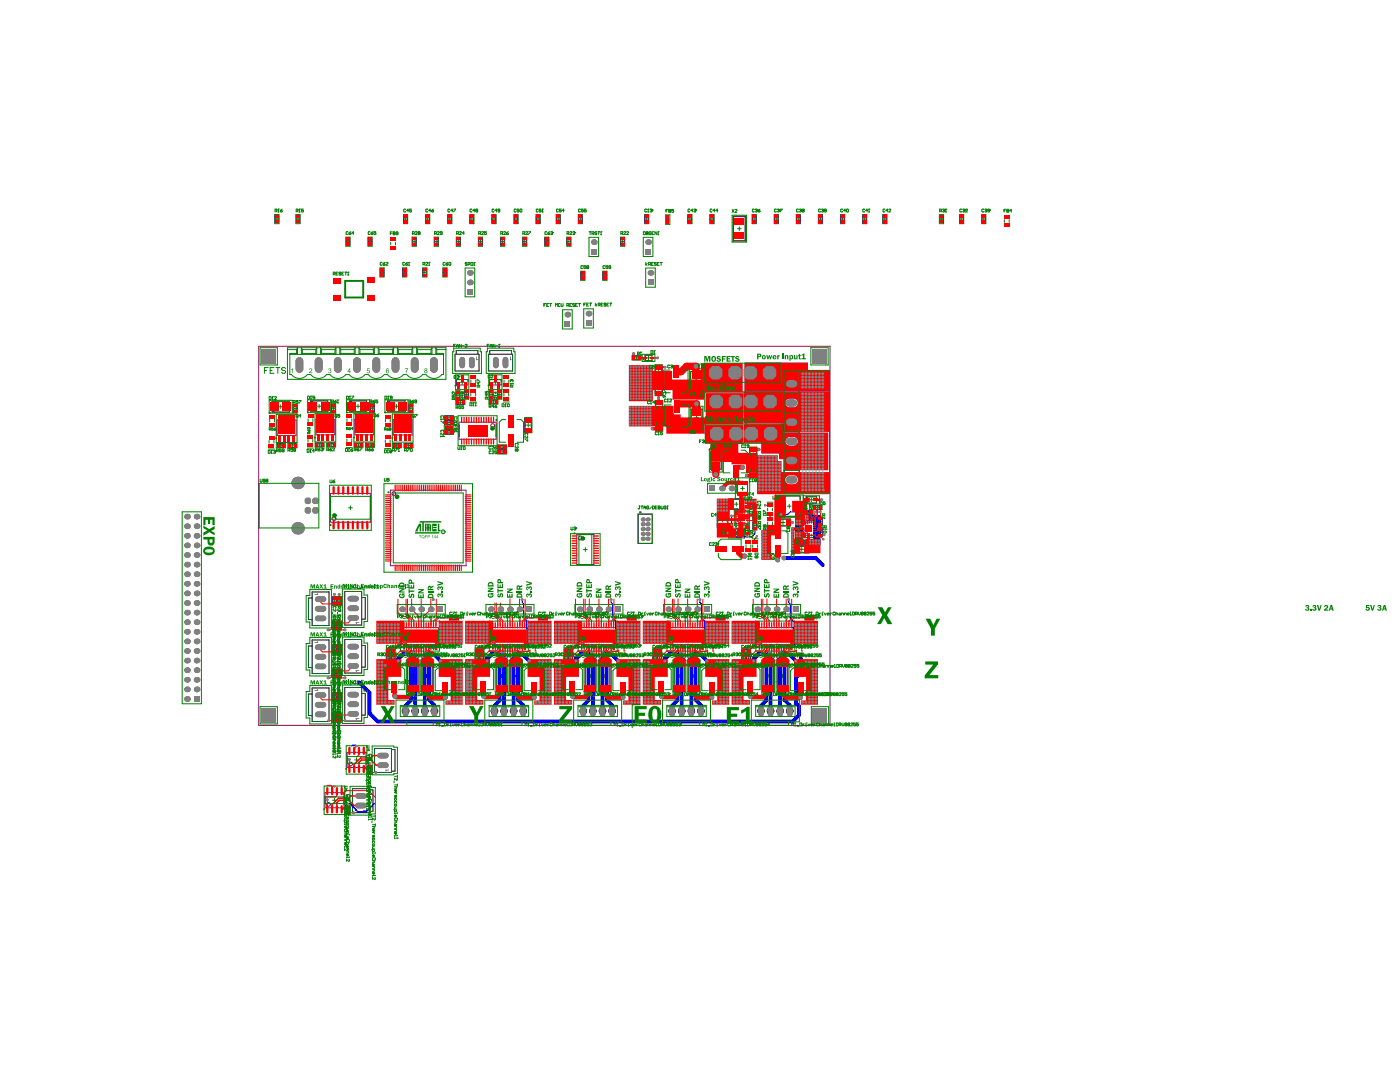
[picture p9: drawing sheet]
<svg xmlns="http://www.w3.org/2000/svg" width="258mm" height="201mm" viewBox="0 0 258 201" stroke-linecap="round" stroke-linejoin="round" font-family="sans-serif">
<g fill="none" stroke="#000" stroke-width=".18">
<path d="M54.7 67.6h.9M54.7 66.8h.9M54.7 66.8v.8M54.7 66.8l.9 .8M55.6 66.8v.8M55.6 66.8l-.9 .8M58.3 67.6h.8M58.3 66.8h.8M58.3 66.8v.8M58.3 66.8l.8 .8M59.1 66.8v.8M59.1 66.8l-.8 .8"/>
<path d="M61.8 67.6h.9M61.8 66.8h.9M61.8 66.8v.8M61.8 66.8l.9 .8M62.7 66.8v.8M62.7 66.8l-.9 .8M65.3 67.6h.9M65.3 66.8h.9M65.3 66.8v.8M65.3 66.8l.9 .8M66.2 66.8v.8M66.2 66.8l-.9 .8"/>
<path d="M68.9 67.6h.9M68.9 66.8h.9M68.9 66.8v.8M68.9 66.8l.9 .8M69.8 66.8v.8M69.8 66.8l-.9 .8M72.4 67.6h.9M72.4 66.8h.9M72.4 66.8l.9 .8M72.4 66.8v.8M73.3 66.8l-.9 .8M73.3 66.8v.8"/>
<path d="M75.9 67.6h.9M75.9 66.8h.9M75.9 66.8v.8M75.9 66.8l.9 .8M76.8 66.8v.8M76.8 66.8l-.9 .8M79.5 67.6h.9M79.5 66.8h.9M79.5 66.8l.9 .8M79.5 66.8v.8M80.4 66.8l-.9 .8M80.4 66.8v.8"/>
<path d="M83.8 65.2h4.4v3.1h-4.4zM84 65.2v-.6h4v.6M90 65.2h4.4v3.1h-4.4zM90.2 65.2v-.6h4v.6M57.5 119h-.7v3.9h.7M57.5 109h3.1v6.2h-3.1zM57.5 117.8h3.1v6.2h-3.1zM57.5 110.1h-.7v4h.7M63.5 108.9h3.1v6.2h-3.1zM63.5 117.8h3.1v6.1h-3.1zM66.6 118.9h.7v3.9h-.7M66.6 110h.7v4h-.7"/>
<path d="M57.5 127.8h-.7v4h.7M57.5 126.7h3.1v6.2h-3.1zM63.5 126.6h3.1v6.2h-3.1zM66.6 127.7h.7v4h-.7M69 137.8h3.1v4.4h-3.1zM72.1 138h.7v4h-.7M75.1 130.5l-.8 .8M77 130.8l-1.1 .3M77.9 130.5l.7 .9M79.5 130.7l1 .5M91.4 130.5l-.8 .8M93.4 130.8l-1.1 .3"/>
<path d="M94.3 130.5l.7 .9M95.8 130.7l1.1 .5M107.8 130.5l-.8 .8M109.7 130.8l-1 .3M110.6 130.5l.7 .9M112.2 130.7l1.1 .5M124.2 130.5l-.8 .8M126.1 130.8l-1.1 .3M127 130.5l.7 .9M128.6 130.7l1 .5M140.5 130.5l-.8 .8M142.5 130.8l-1.1 .3"/>
<path d="M143.3 130.5l.8 .9M144.9 130.7l1.1 .5M64.9 145.2h3.1v4.5h-3.1zM68 145.5h.7v3.9h-.7"/>
<circle cx="74.7" cy="130.9" r=".62"/>
<circle cx="76.5" cy="130.9" r=".62"/>
<circle cx="78.2" cy="130.9" r=".62"/>
<circle cx="80" cy="130.9" r=".62"/>
<circle cx="91.1" cy="130.9" r=".62"/>
<circle cx="92.8" cy="130.9" r=".62"/>
<circle cx="94.6" cy="130.9" r=".62"/>
<circle cx="96.4" cy="130.9" r=".62"/>
<circle cx="107.4" cy="130.9" r=".62"/>
<circle cx="109.2" cy="130.9" r=".62"/>
<circle cx="111" cy="130.9" r=".62"/>
<circle cx="112.7" cy="130.9" r=".62"/>
<circle cx="123.8" cy="130.9" r=".62"/>
<circle cx="125.6" cy="130.9" r=".62"/>
<circle cx="127.3" cy="130.9" r=".62"/>
<circle cx="129.1" cy="130.9" r=".62"/>
<circle cx="140.2" cy="130.9" r=".62"/>
<circle cx="141.9" cy="130.9" r=".62"/>
<circle cx="143.7" cy="130.9" r=".62"/>
<circle cx="145.5" cy="130.9" r=".62"/>
</g>
<g fill="#000">
<path d="M85 66.6h.3v.3h-.3z" fill-rule="evenodd"/>
<path d="M86.8 66.6h.3v.3h-.3z" fill-rule="evenodd"/>
<path d="M91.2 66.6h.3v.3h-.3z" fill-rule="evenodd"/>
<path d="M92.9 66.6h.4v.3h-.4z" fill-rule="evenodd"/>
<path d="M58.9 113.7h.3v.3h-.3z" fill-rule="evenodd"/>
<path d="M58.9 110.2h.3v.3h-.3z" fill-rule="evenodd"/>
<path d="M58.9 119h.3v.3h-.3z" fill-rule="evenodd"/>
<path d="M58.9 111.9h.3v.4h-.3z" fill-rule="evenodd"/>
<path d="M64.9 113.6h.3v.3h-.3z" fill-rule="evenodd"/>
<path d="M64.9 110.1h.3v.3h-.3z" fill-rule="evenodd"/>
<path d="M64.9 118.9h.3v.3h-.3z" fill-rule="evenodd"/>
<path d="M64.9 111.8h.3v.4h-.3z" fill-rule="evenodd"/>
<path d="M58.9 131.4h.3v.3h-.3z" fill-rule="evenodd"/>
<path d="M58.9 129.6h.3v.4h-.3z" fill-rule="evenodd"/>
<path d="M58.9 127.8h.3v.4h-.3z" fill-rule="evenodd"/>
<path d="M58.9 122.5h.3v.4h-.3z" fill-rule="evenodd"/>
<path d="M58.9 120.8h.3v.3h-.3z" fill-rule="evenodd"/>
<path d="M64.9 131.3h.3v.3h-.3z" fill-rule="evenodd"/>
<path d="M64.9 129.5h.3v.3h-.3z" fill-rule="evenodd"/>
<path d="M64.9 127.7h.3v.4h-.3z" fill-rule="evenodd"/>
<path d="M64.9 122.5h.3v.3h-.3z" fill-rule="evenodd"/>
<path d="M64.9 120.7h.3v.3h-.3z" fill-rule="evenodd"/>
<path d="M70.4 139h.3v.3h-.3z" fill-rule="evenodd"/>
<path d="M66.3 148.2h.3v.3h-.3z" fill-rule="evenodd"/>
<path d="M66.3 146.4h.3v.3h-.3z" fill-rule="evenodd"/>
<path d="M70.4 140.7h.3v.4h-.3z" fill-rule="evenodd"/>
</g>
<path d="M87.8 65.7l.1 .5 .1-.1-.2 .3zM94 65.7v.5l.2-.1-.2 .3zM58 118.2h.5v-.1l.1 .2zM58 109.4h.5v-.2l.1 .3zM65.5 114.6l.7 .1h-.6v.2zM58 127.1h.5v-.2l.1 .3zM65.5 132.3l.7 .1h-.6v.2zM65.5 123.5l.7 .1h-.6v.1zM66.9 149.2l.7 .1h-.6v.1zM71 141.8h.6h-.5v.2z" fill="#000"/>
<g fill="none" stroke="#008000" stroke-width=".18">
<path d="M50.6 39.5h.8v1.7h-.8zM54.5 39.5h.8v1.7h-.8zM74.3 39.5h.8v1.7h-.8zM78.4 39.5h.8v1.7h-.8zM82.5 39.5h.7v1.7h-.7zM86.5 39.5h.8v1.7h-.8zM90.6 39.5h.8v1.7h-.8zM94.7 39.5h.7v1.7h-.7zM98.7 39.5h.8v1.7h-.8zM102.4 39.5h.8v1.7h-.8zM106.5 39.5h.8v1.7h-.8zM118.7 39.5h.8v1.7h-.8z"/>
<path d="M122.6 39.6h.8v1.7h-.8zM126.7 39.5h.8v1.7h-.8zM130.8 39.5h.7v1.7h-.7zM135 39.8h2.3v4.6h-2.3zM138.5 39.5h.8v1.7h-.8zM142.6 39.5h.8v1.7h-.8zM146.7 39.5h.8v1.7h-.8zM150.7 39.5h.8v1.7h-.8zM154.8 39.5h.8v1.7h-.8zM158.9 39.5h.8v1.7h-.8zM162.6 39.5h.8v1.7h-.8zM173 39.5h.8v1.7h-.8z"/>
<path d="M176.7 39.5h.8v1.7h-.8zM180.8 39.5h.8v1.7h-.8zM50.7 40.3h.6M51 40v.7M54.6 40.3h.6M54.9 40v.7M63.7 43.7h.8v1.6h-.8zM63.8 44.5h.6M64.1 44.2v.6M67.8 43.7h.8v1.6h-.8zM67.8 44.5h.7M68.2 44.2v.6"/>
<path d="M70 49.3h.8v1.7h-.8zM70 50.2h.7M70.4 49.8v.7M74.1 49.3h.8v1.7h-.8zM74.2 50.2h.7M74.4 40.3h.6M74.5 49.8v.7M74.7 40v.7M75.9 43.7h.8v1.6h-.8zM76 44.5h.6M76.3 44.2v.6M77.9 49.3h.7v1.7h-.7z"/>
<path d="M77.9 50.2h.7M78.2 49.8v.7M78.4 40.3h.7M78.8 40v.7M80 43.7h.8v1.6h-.8zM80 44.5h.7M80.4 44.2v.6M81.6 49.3h.7v1.7h-.7zM81.6 50.2h.7M82 49.8v.7M82.5 40.3h.7M82.8 40v.7"/>
<path d="M84 43.7h.8v1.6h-.8zM84.1 44.5h.7M84.4 44.2v.6M86.6 40.3h.6M86.9 40v.7M88.1 43.7h.8v1.6h-.8zM88.2 44.5h.6M88.5 44.2v.6M90.6 40.3h.7M91 40v.7M92.2 43.7h.8v1.6h-.8zM92.2 44.5h.7"/>
<path d="M92.6 44.2v.6M94.7 40.3h.7M95.1 40v.7M96.3 43.7h.7v1.6h-.7zM96.3 44.5h.7M96.6 44.2v.6M98.8 40.3h.7M99.1 40v.7M100.3 43.7h.8v1.6h-.8zM100.4 44.5h.6M100.7 44.2v.6M102.5 40.3h.7"/>
<path d="M102.8 40v.7M104.4 43.7h.8v1.6h-.8zM104.4 44.5h.7M104.8 44.2v.6M106.6 40.3h.6M106.9 40v.7M107 49.9h.7v1.7h-.7zM107 50.8h.7M107.3 50.5v.6M111 49.9h.8v1.7h-.8zM111.1 50.8h.7M111.4 50.5v.6"/>
<path d="M114.3 43.7h.8v1.6h-.8zM114.4 44.5h.6M114.7 44.2v.6M118.8 40.3h.6M119.1 40v.7M122.8 40.4h.4M123 40.3v.3M126.7 40.3h.7M127.1 40v.7M130.8 40.3h.7M131.1 40v.7M135.8 42.1h.7"/>
<path d="M136.2 41.8v.7M138.6 40.3h.7M138.9 40v.7M142.7 40.3h.6M143 40v.7M146.7 40.3h.7M147.1 40v.7M150.8 40.3h.7M151.1 40v.7M154.9 40.3h.6M155.2 40v.7M158.9 40.3h.7"/>
<path d="M159.3 40v.7M162.6 40.3h.7M163 40v.7M173.1 40.3h.7M173.4 40v.7M176.8 40.3h.7M177.1 40v.7M180.9 40.3h.6M181.2 40v.7M49.6 73.7h4.2v2.4h-4.2zM50.9 76.3h3.8v5.2h-3.8zM51.4 74.9h.7"/>
<path d="M51.7 74.5v.7M52.5 78.9h.6M52.8 78.6v.6M54 74.4h.8v1.7h-.8zM54 75.2h.7M54.4 74.9v.7M56.7 73.6h4.2v2.4h-4.2zM58 76.2h3.8v5.2h-3.8zM58.4 74.8h.7M58.8 74.5v.7M59.6 78.8h.7M59.9 78.4v.7"/>
<path d="M61 74.3h.8v1.7h-.8zM61.1 75.2h.7M61.4 74.8v.7M63.8 73.6h4.3v2.4h-4.3zM65.2 76.2h3.8v5.2h-3.8zM65.6 74.8h.7M66 74.5v.7M66.7 78.8h.8M67.1 78.4v.7M68.2 74.3h.8v1.7h-.8zM68.3 75.2h.6M68.6 74.8v.7"/>
<path d="M70.9 73.6h4.2v2.4h-4.2zM72.3 76.2h3.8v5.2h-3.8zM72.7 74.8h.7M73 74.5v.7M73.8 78.8h.7M74.2 78.5v.7M75.3 74.3h.8v1.7h-.8zM75.3 75.2h.7M75.7 74.8v.7M81.8 78.3h1.8v.8h-1.8zM81.9 76.5h1.7v.8h-1.7zM81.9 77.4h1.7v.8h-1.7z"/>
<path d="M81.9 79.2h1.7v.8h-1.7zM82.4 76.9h.6M82.4 77.8h.6M82.4 79.6h.6M82.5 78.7h.4M82.7 76.6v.7M82.7 77.5v.6M82.7 78.5v.4M82.7 79.2v.7M83.9 69h2.5v2.7h-2.5zM84 71.9h.7v1.7h-.7zM84 73.7h1.6v.8h-1.6z"/>
<path d="M84 72.8h.7M84.3 72.4v.7M84.4 76.6h7.2v5.5h-7.2zM84.5 74.1h.6M84.8 70.4h.7M84.8 73.8v.6M85.1 70v.7M85.6 71.9h.7v1.6h-.7zM85.6 72.7h.7M85.9 72.3v.7M87.6 79.3h.7M88 79v.7"/>
<path d="M90 69h2.5v2.7h-2.5zM90.1 73.6h1.6v.8h-1.6zM90.1 71.9h.7v1.6h-.7zM90.1 72.7h.7M90.5 72.3v.7M90.6 74h.6M90.9 70.4h.7M90.9 73.7v.6M91.2 70v.7M91.7 71.9h.7v1.6h-.7zM91.7 72.7h.7M92 72.3v.7"/>
<path d="M96.6 76.9h1.4v2.8h-1.4zM97 78.3h.7M97.3 77.9v.7M116.4 65.5h1.7v.8h-1.7zM116.9 65.9h.7M117.3 65.6v.6M118.3 65.2h2.3v1.4h-2.3zM119.1 65.9h.7M119.5 65.5v.8M120.7 67.2h1.3v2.7h-1.3zM120.7 70.1h1.3v2.8h-1.3zM120.8 73.7h1.3v2.8h-1.3z"/>
<path d="M120.8 76.6h1.3v2.8h-1.3zM121 71.5h.7M121 68.6h.7M121.1 78h.7M121.1 75.1h.7M121.3 68.2v.7M121.3 71.1v.7M121.4 74.8v.7M121.4 77.7v.7M127 67.9h2.4v4.2h-2.4zM127.1 74.8h2.4v4.2h-2.4zM127.9 70h.7"/>
<path d="M128 76.9h.7M128.2 69.7v.7M128.3 76.6v.7M50.9 81.7h1.7v.8h-1.7zM51.4 82.1h.7M51.7 81.8v.6M53 81.7h1.7v.8h-1.7zM53.5 82.1h.7M53.8 81.8v.6M58 81.6h1.7v.7h-1.7zM58.5 81.9h.7M58.9 81.6v.7"/>
<path d="M60.2 81.6h1.6v.7h-1.6zM60.7 81.9h.6M60.7 89.4h7.7v8.3h-7.7zM61 81.6v.7M64.2 93.5h.7M64.6 93.2v.7M65.2 81.6h1.7v.8h-1.7zM65.7 82h.7M66 81.6v.7M67.3 81.6h1.7v.8h-1.7zM67.8 82h.7M68.2 81.6v.7"/>
<path d="M70.7 89.1h16.3v16.3h-16.3zM72.3 81.7h1.6v.7h-1.6zM72.8 82.1h.7M73.1 81.7v.7M74.4 81.7h1.7v.7h-1.7zM74.9 82.1h.7M75.2 81.7v.7M78.5 97.2h.7M78.9 96.9v.7M91.7 81.9h1.6v.8h-1.6zM91.7 82.8h1.6v.8h-1.6zM92.1 83.2h.7"/>
<path d="M92.1 82.3h.7M92.5 82v.7M92.5 82.9v.6M105.1 98.3h5.4v5.8h-5.4zM130.7 82.7h2.3v4.2h-2.3zM131.5 84.8h.7M131.8 84.5v.7M132.1 94.4h2v2.8h-2zM132.7 95.8h.7M133.1 95.4v.7M134.2 97.3h3v1.8h-3zM135.3 93.9h2.7v2.8h-2.7z"/>
<path d="M135.3 92.8h.7M135.3 98.2h.7M135.6 92.5v.7M135.7 97.8v.7M136.3 95.3h.7M136.4 89.9h.7M136.7 95v.7M136.8 89.6v.7M137 91.9v1.9h-2.8v-1.9h3.9v-6.7h1.3v2.8h-3.9v3.9M137.3 96.8h.7v1.7h-.7zM137.3 97.7h.7M137.6 97.3v.7"/>
<path d="M137.7 92.9h1.7v.8h-1.7zM138.1 82.3h1.3v2.8h-1.3zM138.3 93.3h.6M138.4 83.7h.7M138.4 86.6h.7M138.6 93v.6M138.7 95.9h.7v1.7h-.7zM138.7 94.1h.7v1.7h-.7zM138.7 96.8h.7M138.7 95h.7M138.7 83.4v.7M138.7 86.3v.7"/>
<path d="M139 94.7v.6M139 96.4v.7M142.8 91.2h5.2v4.1h-5.2zM142.8 95.6h2.8v1.3h-2.8zM143.9 96.2h.7M144.2 95.9v.7M145 93.2h.7M145.4 92.9v.7M147.3 95.7h3.2v3.3h-3.2zM147.4 99.4h1.6v.8h-1.6zM147.9 99.8h.6M148 91.3h2.9v1.5h-2.9"/>
<path d="M148.1 94h1.7v.7h-1.7zM148.2 99.5v.7M148.6 97.4h.7M148.6 94.4h.7M148.9 94v.7M148.9 97v.7M149.1 92.1h.7M149.4 91.7v.7M149.8 93.1h1.6v.8h-1.6zM150.3 93.5h.6M150.6 93.1v.7M150.7 95.2h.8v1.7h-.8z"/>
<path d="M150.7 97.1h.8v1.7h-.8zM150.8 96h.7M150.8 98h.7M151.1 95.7v.7M151.1 97.6v.7M61.2 118.7h.8v1.7h-.8zM61.2 114.3h.8v1.7h-.8zM61.2 109.9h.8v1.6h-.8zM61.3 119.5h.7M61.3 115.2h.7M61.3 110.7h.7M61.6 110.3v.7"/>
<path d="M61.6 114.9v.6M61.6 119.2v.7M62.1 118.7h.8v1.7h-.8zM62.1 114.3h.8v1.7h-.8zM62.1 109.8h.8v1.7h-.8zM62.2 119.5h.6M62.2 115.2h.6M62.2 110.7h.6M62.5 110.3v.7M62.5 114.9v.6M62.5 119.2v.6M71.1 119.5h1.7v.8h-1.7z"/>
<path d="M71.6 119.9h.7M72 119.5v.7M73.8 114.4h7.2v5.5h-7.2zM77 117.1h.7M77.4 116.8v.7M82.8 113.4h1.7v.8h-1.7zM83.3 113.8h.7M83.6 113.4v.7M87.5 119.5h1.7v.8h-1.7zM88 119.9h.7M88.3 119.5v.7M90.1 114.4h7.2v5.5h-7.2z"/>
<path d="M93.4 117.1h.7M93.7 116.8v.7M99.2 113.4h1.6v.8h-1.6zM99.7 113.8h.6M100 113.4v.7M103.9 119.5h1.6v.8h-1.6zM104.4 119.9h.6M104.7 119.5v.7M106.5 114.4h7.2v5.5h-7.2zM107.5 101.2h.7M107.8 100.8v.7M109.7 117.1h.7"/>
<path d="M110.1 116.8v.7M115.5 113.4h1.7v.8h-1.7zM116 113.8h.7M116.4 113.4v.7M120.2 119.5h1.7v.8h-1.7zM120.7 119.9h.7M121.1 119.5v.7M122.9 114.4h7.1v5.5h-7.1zM126.1 117.1h.7M126.5 116.8v.7M131.9 113.4h1.7v.8h-1.7zM132.4 113.8h.7"/>
<path d="M132.7 113.4v.7M136.6 119.5h1.7v.8h-1.7zM137.1 119.9h.7M137.4 119.5v.7M139.2 114.4h7.2v5.5h-7.2zM142.5 117.1h.7M142.8 116.8v.7M146.3 100.5h2.8v1.3h-2.8zM147.3 101.2h.7M147.7 100.8v.7M148.3 113.4h1.6v.8h-1.6zM148.8 113.8h.6"/>
<path d="M149.1 113.4v.7M61.2 131.3h.8v1.7h-.8zM61.2 127.5h.8v1.7h-.8zM61.2 123.2h.8v1.7h-.8zM61.3 132.2h.7M61.3 128.4h.7M61.3 124h.7M61.6 123.7v.6M61.6 128v.7M61.6 131.8v.7M62.1 131.3h.8v1.7h-.8zM62.1 127.5h.8v1.7h-.8z"/>
<path d="M62.1 123.2h.8v1.7h-.8zM62.2 132.2h.6M62.2 128.4h.6M62.2 124h.6M62.5 123.7v.6M62.5 128v.7M62.5 131.8v.7M63.8 137.3h3.8v5.3h-3.8zM65.3 139.9h.7M65.7 139.6v.7M71.1 120.4h.8v1.6h-.8zM71.2 121.2h.7"/>
<path d="M71.5 120.9v.6M72 120.4h.8v1.6h-.8zM72.1 121.2h.6M72.4 120.9v.6M74.8 121.5h2.4v5.9h-2.4zM75.7 124.5h.7M76 124.1v.7M77.5 121.5h2.4v5.9h-2.4zM78.4 124.5h.6M78.7 124.1v.7M87.5 120.4h.8v1.6h-.8zM87.6 121.2h.6"/>
<path d="M87.9 120.9v.6M88.4 120.4h.8v1.6h-.8zM88.4 121.2h.7M88.8 120.9v.6M91.2 121.5h2.4v5.9h-2.4zM92.1 124.5h.6M92.4 124.1v.7M93.9 121.5h2.3v5.9h-2.3zM94.7 124.5h.7M95.1 124.1v.7M103.9 120.4h.7v1.6h-.7zM103.9 121.2h.7"/>
<path d="M104.3 120.9v.6M104.7 120.4h.8v1.6h-.8zM104.8 121.2h.7M105.1 120.9v.6M107.6 121.5h2.3v5.9h-2.3zM108.4 124.5h.7M108.8 124.1v.7M110.2 121.5h2.4v5.9h-2.4zM111.1 124.5h.7M111.4 124.1v.7M120.2 120.4h.8v1.6h-.8zM120.3 121.2h.6"/>
<path d="M120.6 120.9v.6M121.1 120.4h.8v1.6h-.8zM121.2 121.2h.6M121.5 120.9v.6M123.9 121.5h2.4v5.9h-2.4zM124.8 124.5h.7M125.1 124.1v.7M126.6 121.5h2.4v5.9h-2.4zM127.4 124.5h.7M127.8 124.1v.7M136.6 120.4h.8v1.6h-.8zM136.6 121.2h.7"/>
<path d="M137 120.9v.6M137.5 120.4h.8v1.6h-.8zM137.5 121.2h.7M137.9 120.9v.6M140.3 121.5h2.4v5.9h-2.4zM141.2 124.5h.6M141.5 124.1v.7M143 121.5h2.3v5.9h-2.3zM143.8 124.5h.7M144.1 124.1v.7M59.7 144.7h3.8v5.3h-3.8zM61.3 147.4h.7"/>
<path d="M61.6 147v.7M63.7 148.4h.8v1.7h-.8zM63.8 149.2h.6M64.1 148.9v.7M67.8 141h.8v1.6h-.8zM67.8 141.8h.7M68.2 141.5v.6"/>
</g>
<g fill="none" stroke="#800080" stroke-width=".18">
<path d="M50.7 39.8h.6v1.1h-.6zM54.6 39.8h.6v1.1h-.6zM74.4 39.7h.6v1.3h-.6zM78.4 39.7h.7v1.3h-.7zM82.5 39.7h.7v1.3h-.7zM86.6 39.7h.6v1.3h-.6zM90.6 39.7h.7v1.3h-.7zM94.7 39.7h.7v1.3h-.7zM98.8 39.7h.7v1.3h-.7zM102.5 39.7h.7v1.3h-.7zM106.6 39.7h.6v1.3h-.6zM118.8 39.7h.6v1.3h-.6z"/>
<path d="M126.7 39.7h.7v1.3h-.7zM130.8 39.7h.7v1.3h-.7zM135.1 39.9h2.1v4.4h-2.1zM138.6 39.7h.7v1.3h-.7zM142.7 39.7h.6v1.3h-.6zM146.7 39.7h.7v1.3h-.7zM150.8 39.7h.7v1.3h-.7zM154.9 39.7h.6v1.3h-.6zM158.9 39.7h.7v1.3h-.7zM162.6 39.7h.7v1.3h-.7zM173.1 39.8h.7v1.1h-.7zM176.8 39.7h.7v1.3h-.7z"/>
<path d="M180.9 39.7h.6v1.3h-.6zM63.8 43.9h.6v1.2h-.6zM67.8 43.9h.7v1.2h-.7zM70 49.6h.7v1.2h-.7zM74.2 49.6h.7v1.2h-.7zM76 43.9h.6v1.2h-.6zM77.9 49.6h.7v1.2h-.7zM80 43.9h.7v1.2h-.7zM81.6 49.6h.7v1.2h-.7zM84.1 43.9h.7v1.2h-.7zM88.2 43.9h.6v1.2h-.6zM92.2 43.9h.7v1.2h-.7z"/>
<path d="M96.3 43.9h.7v1.2h-.7zM100.4 43.9h.6v1.2h-.6zM104.4 43.9h.7v1.2h-.7zM107 50.2h.7v1.2h-.7zM111.1 50.2h.7v1.2h-.7zM114.4 43.9h.6v1.2h-.6zM122.8 40.1h.4v.7h-.4zM50.1 73.9h3.2v2h-3.2zM51.1 77.3h3.4v2.9h-3.4zM54 74.7h.7v1.1h-.7zM57.2 73.8h3.2v2h-3.2zM58.2 77.2h3.5v2.9h-3.5z"/>
<path d="M61.1 74.6h.7v1.1h-.7zM64.4 73.8h3.1v2h-3.1zM65.4 77.2h3.4v2.9h-3.4zM68.3 74.6h.6v1.1h-.6zM71.4 73.8h3.2v2h-3.2zM72.4 77.3h3.5v2.8h-3.5zM75.3 74.6h.7v1.1h-.7zM82.1 76.6h1.2v.7h-1.2zM82.1 77.5h1.2v.6h-1.2zM82.1 79.2h1.2v.7h-1.2zM82.3 78.5h.8v.4h-.8zM84 72.2h.7v1.2h-.7z"/>
<path d="M84.1 69.9h2.1v1h-2.1zM84.2 73.8h1.2v.6h-1.2zM84.6 77.7h6.8v3.2h-6.8zM85.6 72.1h.7v1.2h-.7zM90.1 72.1h.7v1.2h-.7zM90.2 69.9h2.1v1h-2.1zM90.3 73.7h1.2v.6h-1.2zM91.7 72.1h.7v1.2h-.7zM96.7 77.1h1.2v2.4h-1.2zM116.7 65.6h1.1v.6h-1.1zM118.8 65.4h1.3v1h-1.3zM120.7 67.4h1.2v2.3h-1.2z"/>
<path d="M120.7 70.3h1.2v2.4h-1.2zM120.8 73.9h1.2v2.4h-1.2zM120.8 76.8h1.2v2.4h-1.2zM127.2 68.4h2v3.2h-2zM127.3 75.3h2v3.2h-2zM51.1 81.8h1.2v.6h-1.2zM53.3 81.8h1.2v.6h-1.2zM58.3 81.6h1.2v.7h-1.2zM60.4 81.6h1.2v.7h-1.2zM60.9 90.9h7.3v5.3h-7.3zM65.5 81.6h1.1v.7h-1.1zM67.6 81.6h1.1v.7h-1.1z"/>
<path d="M71.9 90.3h14v13.9h-14zM72.5 81.7h1.2v.7h-1.2zM74.7 81.7h1.1v.7h-1.1zM91.9 82h1.2v.7h-1.2zM91.9 82.9h1.2v.6h-1.2zM106.2 98.4h3.2v5.6h-3.2zM117.5 94.7h2.6v5.4h-2.6zM130.9 83.2h1.9v3.2h-1.9zM132.1 94.6h1.9v2.4h-1.9zM134.4 91.9h2.4v1.9h-2.4zM134.8 97.4h1.8v1.5h-1.8zM135.6 94.2h2.2v2.2h-2.2z"/>
<path d="M135.8 88.8h1.9v2.3h-1.9zM137.3 97.1h.7v1.2h-.7zM138 93h1.2v.6h-1.2zM138.1 82.5h1.3v2.4h-1.3zM138.1 85.4h1.3v2.4h-1.3zM138.7 96.2h.7v1.1h-.7zM138.7 94.4h.7v1.2h-.7zM143 95.6h2.4v1.2h-2.4zM143.4 91.3h4v3.8h-4zM147.6 99.5h1.2v.7h-1.2zM147.7 96.1h2.4v2.5h-2.4zM148.3 94h1.2v.7h-1.2z"/>
<path d="M148.5 91.5h1.9v1.1h-1.9zM150 93.1h1.2v.7h-1.2zM150.8 95.5h.7v1.1h-.7zM150.8 97.4h.7v1.2h-.7zM61.3 110.1h.7v1.2h-.7zM61.3 114.6h.7v1.2h-.7zM61.3 118.9h.7v1.2h-.7zM62.2 118.9h.6v1.2h-.6zM62.2 114.6h.6v1.2h-.6zM62.2 110.1h.6v1.2h-.6zM71.4 119.5h1.2v.7h-1.2zM73.9 115.6h6.9v3.1h-6.9z"/>
<path d="M83 113.4h1.2v.7h-1.2zM87.7 119.5h1.2v.7h-1.2zM90.3 115.6h6.8v3.1h-6.8zM99.4 113.4h1.2v.7h-1.2zM104.1 119.5h1.2v.7h-1.2zM106.7 115.6h6.8v3.1h-6.8zM115.8 113.4h1.2v.7h-1.2zM120.5 119.5h1.2v.7h-1.2zM123 115.6h6.9v3.1h-6.9zM132.1 113.4h1.2v.7h-1.2zM136.8 119.5h1.2v.7h-1.2zM139.4 115.6h6.8v3.1h-6.8z"/>
<path d="M146.5 100.5h2.4v1.3h-2.4zM148.5 113.4h1.2v.7h-1.2zM61.3 131.5h.7v1.3h-.7zM61.3 127.8h.7v1.2h-.7zM61.3 123.4h.7v1.2h-.7zM62.2 131.6h.6v1.1h-.6zM62.2 127.8h.6v1.1h-.6zM62.2 123.4h.6v1.2h-.6zM64 138.5h3.4v2.8h-3.4zM71.2 120.6h.7v1.2h-.7zM72.1 120.6h.6v1.2h-.6zM87.6 120.6h.6v1.2h-.6z"/>
<path d="M88.4 120.6h.7v1.2h-.7zM103.9 120.6h.7v1.2h-.7zM104.8 120.6h.7v1.2h-.7zM120.3 120.6h.6v1.2h-.6zM121.2 120.6h.6v1.2h-.6zM136.6 120.6h.7v1.2h-.7zM137.5 120.6h.7v1.2h-.7zM59.9 146h3.4v2.8h-3.4zM63.8 148.6h.6v1.2h-.6zM67.8 141.2h.7v1.2h-.7z"/>
</g>
<g fill="#800080">
<path d="M50.1 73.9h.4v2h-.4z" fill-rule="evenodd"/>
<path d="M57.2 73.8h.4v2h-.4z" fill-rule="evenodd"/>
<path d="M64.4 73.8h.4v2h-.4z" fill-rule="evenodd"/>
<path d="M71.4 73.8h.5v2h-.5z" fill-rule="evenodd"/>
<path d="M148.5 91.5h.3v1.1h-.3z" fill-rule="evenodd"/>
<path d="M118.8 65.4h.2v1h-.2z" fill-rule="evenodd"/>
<path d="M127.2 71.2h2v.4h-2z" fill-rule="evenodd"/>
<path d="M127.3 78.1h2v.4h-2z" fill-rule="evenodd"/>
<path d="M130.9 83.2h1.9v.4h-1.9z" fill-rule="evenodd"/>
</g>
<g fill="none" stroke="#800080" stroke-width=".18">
<path d="M47.6 63.8h105.3v69.8h-105.3zM144.4 68.2h8.4v22.6h-8.4zM144.4 76h2.8M144.4 79.5h2.8M144.4 72.4h2.8M147.2 68.2v22.6M144.4 83h2.8M144.4 86.6h2.8M75.1 122.3h1.9v4.4h-1.9zM77.7 122.3h2v4.4h-2zM91.4 122.3h2v4.4h-2zM94.1 122.3h1.9v4.4h-1.9z"/>
<path d="M107.8 122.3h1.9v4.4h-1.9zM110.4 122.3h2v4.4h-2zM124.2 122.3h1.9v4.4h-1.9zM126.8 122.3h2v4.4h-2zM140.5 122.3h2v4.4h-2zM143.2 122.3h1.9v4.4h-1.9z"/>
<circle cx="90.8" cy="78.4" r=".35"/>
<circle cx="61.5" cy="95.5" r=".35"/>
<circle cx="72.5" cy="90.9" r=".35"/>
<circle cx="106.9" cy="99.1" r=".35"/>
<circle cx="136.2" cy="95.8" r=".35"/>
<circle cx="148.3" cy="97.9" r=".35"/>
<circle cx="74.6" cy="118.1" r=".35"/>
<circle cx="90.9" cy="118.1" r=".35"/>
<circle cx="107.3" cy="118.1" r=".35"/>
<circle cx="123.7" cy="118.1" r=".35"/>
<circle cx="140" cy="118.1" r=".35"/>
<circle cx="60.5" cy="148.1" r=".35"/>
<circle cx="64.6" cy="140.7" r=".35"/>
</g>
<g fill="#00f">
<path d="M146.4 95.6h1.5v3.5h-1.5z"/>
<path d="M148.5 94.8h2.6v5.6h-2.1v-1.1h.8v-3.4h-1.3z"/>
<path d="M137.2 66.8h11.6v1.4h3.9v3.8h-15.5z"/>
<path d="M137 72.1h15.7v7.4h-8.2v-1.6h-7.5zM144.9 73.6a.81 .81 0 0 0-.2 .9 .81 .81 0 0 0 .8 .5 1.25 1.25 0 0 0 1.4-.4 .81 .81 0 0 0-.7-1.2 1.35 1.35 0 0 0-1.3 .2z"/>
<path d="M137.1 78h7.2v1.7h8.2v6.9h-8v-2.1h-1v-1h-3.2v-2h-3.2zM144.9 80.7a.81 .81 0 0 0-.2 .9 .81 .81 0 0 0 .8 .5 1.25 1.25 0 0 0 1.4-.4 .81 .81 0 0 0-.7-1.2 1.35 1.35 0 0 0-1.3 .2z"/>
</g>
<path d="M134.8 95v1.6M139 97.9v.4l-.5 .5h-3.8l-.7-.6M151.1 94.3h-5.5l-.5 .4h-1.2M96.2 110.4v.6l.3 .2v2.6l.5 .5v4.2l.6 .6h1M112.6 110.4v.6l.2 .2v2.6l.6 .5v4.2l.6 .6h1M128.9 110.4v.6l.3 .2v2.6l.5 .5v4.2l.6 .6h1M145.3 110.4v.6l.3 .2v2.6l.5 .5v4.2l.6 .6h1M64.8 137.4l.2-.2h.5l.2 .2M64 148l-.3 .3" fill="none" stroke="#00f" stroke-width=".18"/>
<path d="M64 148h.5l1.4 1.5h1.6l1.4-1.5" fill="none" stroke="#00f" stroke-width=".27"/>
<g fill="none" stroke="#00f" stroke-width=".69">
<path d="M76.2 120.2l-.5 .6v8.2l-1 1v.9M76.9 120.9l-.4 .5v9.5M77.8 120.9l.4 .5v9.5M78.5 120.2l.5 .6v8.1l1 1v1M79.9 120.5l1.3 1.2M92.6 120.2l-.6 .6v8.2l-.9 1v.9M93.3 120.9l-.5 .5v9.5M94.2 120.9l.4 .5v9.5M94.9 120.2l.5 .6v8.1l1 1v1M96.3 120.5l1.2 1.2M109 120.2l-.6 .6v8.2l-1 1v.9M109.6 120.9l-.4 .5v9.5"/>
<path d="M110.5 120.9l.5 .5v9.5M111.2 120.2l.6 .6v8.1l.9 1v1M112.7 120.5l1.2 1.2M125.3 120.2l-.5 .6v8.2l-1 1v.9M126 120.9l-.4 .5v9.5M126.9 120.9l.4 .5v9.5M127.6 120.2l.5 .6v8.1l1 1v1M129 120.5l1.3 1.2M141.7 120.2l-.6 .6v8.2l-.9 1v.9M142.4 120.9l-.5 .5v9.5M143.3 120.9l.4 .5v9.5M144 120.2l.5 .6v8.1l1 1v1"/>
<path d="M145.4 120.5l1.2 1.2"/>
</g>
<path d="M74.8 120.4h-.5l-.9 .9v.4M91.2 120.4h-.6l-.9 .9v.4M107.5 120.4h-.5l-.9 .9v.4M123.9 120.4h-.5l-.9 .9v.4M140.3 120.4h-.6l-.9 .9v.4" fill="none" stroke="#00f" stroke-width=".8"/>
<path d="M144.5 102.7h5.7l1.4 1.4M147.5 120.6v3.3l-.9 .9v4.7l.5 .5v1.7l-1.1 1.2h-76.4l-1.5-1.5v-3.8l-2-2" fill="none" stroke="#00f" stroke-width=".71"/>
<g fill="#808080">
<circle cx="79.8" cy="110.4" r=".27"/>
<circle cx="96.2" cy="110.4" r=".27"/>
<circle cx="112.5" cy="110.4" r=".27"/>
<circle cx="128.9" cy="110.4" r=".27"/>
<circle cx="145.3" cy="110.4" r=".27"/>
<circle cx="86.4" cy="80.1" r=".17"/>
<circle cx="86.4" cy="79.3" r=".17"/>
<circle cx="86.4" cy="78.6" r=".17"/>
<circle cx="87.2" cy="80.1" r=".18"/>
<circle cx="87.2" cy="79.3" r=".18"/>
<circle cx="87.2" cy="78.6" r=".18"/>
<circle cx="88" cy="80.1" r=".18"/>
<circle cx="88" cy="79.3" r=".18"/>
<circle cx="88" cy="78.6" r=".18"/>
<circle cx="88.7" cy="80.1" r=".18"/>
<circle cx="88.7" cy="79.3" r=".18"/>
<circle cx="88.7" cy="78.6" r=".18"/>
<circle cx="89.5" cy="80.1" r=".17"/>
<circle cx="89.5" cy="79.3" r=".17"/>
<circle cx="89.5" cy="78.6" r=".17"/>
<circle cx="144.8" cy="113.8" r=".27"/>
<circle cx="146.6" cy="121.7" r=".27"/>
<circle cx="145.4" cy="120.5" r=".27"/>
<circle cx="140.2" cy="120.4" r=".27"/>
<circle cx="138.8" cy="121.7" r=".27"/>
<circle cx="147.7" cy="119.1" r=".27"/>
<circle cx="143.9" cy="120.2" r=".27"/>
<circle cx="143.2" cy="120.9" r=".27"/>
<circle cx="142.4" cy="120.9" r=".27"/>
<circle cx="141.7" cy="120.2" r=".27"/>
<circle cx="150.4" cy="113.8" r=".27"/>
<circle cx="147.5" cy="128.4" r=".44"/>
<circle cx="138.2" cy="128.3" r=".44"/>
<circle cx="148.5" cy="120.8" r=".27"/>
<circle cx="128.5" cy="113.8" r=".27"/>
<circle cx="130.2" cy="121.7" r=".27"/>
<circle cx="129" cy="120.5" r=".27"/>
<circle cx="123.9" cy="120.4" r=".27"/>
<circle cx="122.5" cy="121.7" r=".27"/>
<circle cx="131.3" cy="119.1" r=".27"/>
<circle cx="127.6" cy="120.2" r=".27"/>
<circle cx="126.9" cy="120.9" r=".27"/>
<circle cx="126" cy="120.9" r=".27"/>
<circle cx="125.3" cy="120.2" r=".27"/>
<circle cx="134" cy="113.8" r=".27"/>
<circle cx="131.1" cy="128.4" r=".44"/>
<circle cx="121.8" cy="128.3" r=".44"/>
<circle cx="132.1" cy="120.8" r=".27"/>
<circle cx="112.1" cy="113.8" r=".27"/>
<circle cx="113.9" cy="121.7" r=".27"/>
<circle cx="112.6" cy="120.5" r=".27"/>
<circle cx="107.5" cy="120.4" r=".27"/>
<circle cx="106.1" cy="121.7" r=".27"/>
<circle cx="114.9" cy="119.1" r=".27"/>
<circle cx="111.2" cy="120.2" r=".27"/>
<circle cx="110.5" cy="120.9" r=".27"/>
<circle cx="109.6" cy="120.9" r=".27"/>
<circle cx="108.9" cy="120.2" r=".27"/>
<circle cx="117.7" cy="113.8" r=".27"/>
<circle cx="114.8" cy="128.4" r=".44"/>
<circle cx="105.5" cy="128.3" r=".44"/>
<circle cx="115.7" cy="120.8" r=".27"/>
<circle cx="95.7" cy="113.8" r=".27"/>
<circle cx="97.5" cy="121.7" r=".27"/>
<circle cx="96.3" cy="120.5" r=".27"/>
<circle cx="91.1" cy="120.4" r=".27"/>
<circle cx="89.7" cy="121.7" r=".27"/>
<circle cx="98.6" cy="119.1" r=".27"/>
<circle cx="94.9" cy="120.2" r=".27"/>
<circle cx="94.1" cy="120.9" r=".27"/>
<circle cx="93.3" cy="120.9" r=".27"/>
<circle cx="92.6" cy="120.2" r=".27"/>
<circle cx="101.3" cy="113.8" r=".27"/>
<circle cx="98.4" cy="128.4" r=".44"/>
<circle cx="89.1" cy="128.3" r=".44"/>
<circle cx="99.4" cy="120.8" r=".27"/>
<circle cx="62.5" cy="109.4" r=".27"/>
<circle cx="63.5" cy="116" r=".27"/>
<circle cx="61.6" cy="109.4" r=".27"/>
<circle cx="60.4" cy="116" r=".27"/>
<circle cx="62.5" cy="118.3" r=".27"/>
<circle cx="63.5" cy="124.8" r=".27"/>
<circle cx="61.6" cy="118.3" r=".27"/>
<circle cx="60.4" cy="124.8" r=".27"/>
<circle cx="121.1" cy="65.9" r=".27"/>
<circle cx="116.7" cy="65.1" r=".27"/>
<circle cx="151.6" cy="90.2" r=".27"/>
<circle cx="150.9" cy="90.2" r=".27"/>
<circle cx="150.3" cy="90.2" r=".27"/>
<circle cx="149.7" cy="90.2" r=".27"/>
<circle cx="149.1" cy="90.2" r=".27"/>
<circle cx="148.5" cy="90.2" r=".27"/>
<circle cx="147.8" cy="90.2" r=".27"/>
<circle cx="147.8" cy="89.6" r=".27"/>
<circle cx="148.5" cy="89.6" r=".27"/>
<circle cx="149.1" cy="89.6" r=".27"/>
<circle cx="149.7" cy="89.6" r=".27"/>
<circle cx="150.3" cy="89.6" r=".27"/>
<circle cx="150.9" cy="89.6" r=".27"/>
<circle cx="151.6" cy="89.6" r=".27"/>
<circle cx="151.6" cy="89" r=".27"/>
<circle cx="150.9" cy="89" r=".27"/>
<circle cx="150.3" cy="89" r=".27"/>
<circle cx="149.7" cy="89" r=".27"/>
<circle cx="149.1" cy="89" r=".27"/>
<circle cx="148.5" cy="89" r=".27"/>
<circle cx="147.8" cy="89" r=".27"/>
<circle cx="151.6" cy="88.3" r=".27"/>
<circle cx="150.9" cy="88.3" r=".27"/>
<circle cx="150.3" cy="88.3" r=".27"/>
<circle cx="149.7" cy="88.3" r=".27"/>
<circle cx="149.1" cy="88.3" r=".27"/>
<circle cx="148.5" cy="88.3" r=".27"/>
<circle cx="147.8" cy="88.3" r=".27"/>
<circle cx="151.6" cy="87.7" r=".27"/>
<circle cx="151.6" cy="87.1" r=".27"/>
<circle cx="150.9" cy="87.7" r=".27"/>
<circle cx="150.9" cy="87.1" r=".27"/>
<circle cx="150.3" cy="87.7" r=".27"/>
<circle cx="150.3" cy="87.1" r=".27"/>
<circle cx="149.1" cy="87.7" r=".27"/>
<circle cx="149.7" cy="87.1" r=".27"/>
<circle cx="149.7" cy="87.7" r=".27"/>
<circle cx="149.1" cy="87.1" r=".27"/>
<circle cx="148.5" cy="87.1" r=".27"/>
<circle cx="147.8" cy="87.1" r=".27"/>
<circle cx="148.5" cy="87.7" r=".27"/>
<circle cx="143.6" cy="89.6" r=".27"/>
<circle cx="143.6" cy="90.2" r=".27"/>
<circle cx="143" cy="90.2" r=".27"/>
<circle cx="142.4" cy="90.2" r=".27"/>
<circle cx="141.7" cy="90.2" r=".27"/>
<circle cx="141.1" cy="90.2" r=".27"/>
<circle cx="140.5" cy="90.2" r=".27"/>
<circle cx="139.9" cy="90.2" r=".27"/>
<circle cx="147.8" cy="87.7" r=".27"/>
<circle cx="143" cy="89.6" r=".27"/>
<circle cx="142.4" cy="89.6" r=".27"/>
<circle cx="141.7" cy="89.6" r=".27"/>
<circle cx="141.1" cy="89.6" r=".27"/>
<circle cx="140.5" cy="89.6" r=".27"/>
<circle cx="139.9" cy="89.6" r=".27"/>
<circle cx="143.6" cy="89" r=".27"/>
<circle cx="143" cy="89" r=".27"/>
<circle cx="142.4" cy="89" r=".27"/>
<circle cx="141.7" cy="89" r=".27"/>
<circle cx="141.1" cy="89" r=".27"/>
<circle cx="140.5" cy="89" r=".27"/>
<circle cx="139.9" cy="89" r=".27"/>
<circle cx="143.6" cy="88.3" r=".27"/>
<circle cx="143" cy="88.3" r=".27"/>
<circle cx="142.4" cy="88.3" r=".27"/>
<circle cx="141.7" cy="88.3" r=".27"/>
<circle cx="141.1" cy="88.3" r=".27"/>
<circle cx="140.5" cy="88.3" r=".27"/>
<circle cx="139.9" cy="88.3" r=".27"/>
<circle cx="143.6" cy="87.7" r=".27"/>
<circle cx="65.7" cy="137.4" r=".22"/>
<circle cx="61.6" cy="144.8" r=".22"/>
<circle cx="144.4" cy="102.7" r=".44"/>
<circle cx="84.9" cy="113.8" r=".27"/>
<circle cx="149.7" cy="129.3" r=".27"/>
<circle cx="150.3" cy="129.3" r=".27"/>
<circle cx="70.4" cy="126.2" r=".27"/>
<circle cx="69.7" cy="126.2" r=".27"/>
<circle cx="70.4" cy="128.1" r=".27"/>
<circle cx="69.7" cy="128.1" r=".27"/>
<circle cx="69.7" cy="127.5" r=".27"/>
<circle cx="69.7" cy="126.9" r=".27"/>
<circle cx="71" cy="128.1" r=".27"/>
<circle cx="70.4" cy="127.5" r=".27"/>
<circle cx="70.4" cy="126.9" r=".27"/>
<circle cx="71" cy="128.7" r=".27"/>
<circle cx="70.4" cy="128.7" r=".27"/>
<circle cx="71.7" cy="129.3" r=".27"/>
<circle cx="72.3" cy="129.3" r=".27"/>
<circle cx="69.7" cy="128.7" r=".27"/>
<circle cx="70.4" cy="129.3" r=".27"/>
<circle cx="69.7" cy="129.3" r=".27"/>
<circle cx="70.4" cy="124.4" r=".27"/>
<circle cx="69.7" cy="124.4" r=".27"/>
<circle cx="69.7" cy="125.6" r=".27"/>
<circle cx="69.7" cy="125" r=".27"/>
<circle cx="70.4" cy="125.6" r=".27"/>
<circle cx="71" cy="127.5" r=".27"/>
<circle cx="70.4" cy="125" r=".27"/>
<circle cx="135.7" cy="117.5" r=".27"/>
<circle cx="135.7" cy="116.3" r=".27"/>
<circle cx="135.7" cy="118.1" r=".27"/>
<circle cx="135.7" cy="115.6" r=".27"/>
<circle cx="135.7" cy="116.9" r=".27"/>
<circle cx="150.3" cy="123.1" r=".27"/>
<circle cx="149.7" cy="123.1" r=".27"/>
<circle cx="149.7" cy="117.5" r=".27"/>
<circle cx="149.1" cy="117.5" r=".27"/>
<circle cx="148.5" cy="117.5" r=".27"/>
<circle cx="150.3" cy="128.7" r=".27"/>
<circle cx="149.7" cy="128.7" r=".27"/>
<circle cx="149.1" cy="128.7" r=".27"/>
<circle cx="149.1" cy="128.1" r=".27"/>
<circle cx="149.7" cy="128.1" r=".27"/>
<circle cx="150.3" cy="128.1" r=".27"/>
<circle cx="135.8" cy="123.1" r=".27"/>
<circle cx="137" cy="117.5" r=".27"/>
<circle cx="138.8" cy="117.5" r=".27"/>
<circle cx="136.4" cy="128.7" r=".27"/>
<circle cx="136.4" cy="128.1" r=".27"/>
<circle cx="135.8" cy="128.7" r=".27"/>
<circle cx="135.8" cy="128.1" r=".27"/>
<circle cx="147.2" cy="115" r=".27"/>
<circle cx="148.5" cy="115" r=".27"/>
<circle cx="149.1" cy="115" r=".27"/>
<circle cx="149.7" cy="115" r=".27"/>
<circle cx="150.3" cy="115" r=".27"/>
<circle cx="149.7" cy="116.3" r=".27"/>
<circle cx="149.1" cy="116.3" r=".27"/>
<circle cx="148.5" cy="116.3" r=".27"/>
<circle cx="147.2" cy="116.3" r=".27"/>
<circle cx="148.5" cy="121.9" r=".27"/>
<circle cx="149.1" cy="121.9" r=".27"/>
<circle cx="149.7" cy="121.9" r=".27"/>
<circle cx="150.3" cy="121.9" r=".27"/>
<circle cx="149.1" cy="118.1" r=".27"/>
<circle cx="149.7" cy="118.1" r=".27"/>
<circle cx="148.5" cy="118.1" r=".27"/>
<circle cx="149.1" cy="127.5" r=".27"/>
<circle cx="150.3" cy="124.4" r=".27"/>
<circle cx="150.3" cy="125" r=".27"/>
<circle cx="150.3" cy="126.2" r=".27"/>
<circle cx="150.3" cy="123.8" r=".27"/>
<circle cx="150.3" cy="127.5" r=".27"/>
<circle cx="149.7" cy="127.5" r=".27"/>
<circle cx="149.7" cy="126.2" r=".27"/>
<circle cx="149.7" cy="125" r=".27"/>
<circle cx="149.7" cy="124.4" r=".27"/>
<circle cx="149.7" cy="123.8" r=".27"/>
<circle cx="148.5" cy="129.3" r=".27"/>
<circle cx="149.1" cy="129.3" r=".27"/>
<circle cx="138.8" cy="115" r=".27"/>
<circle cx="137" cy="115" r=".27"/>
<circle cx="138.8" cy="116.3" r=".27"/>
<circle cx="135.8" cy="121.9" r=".27"/>
<circle cx="137" cy="118.1" r=".27"/>
<circle cx="136.3" cy="118.1" r=".27"/>
<circle cx="138.8" cy="118.1" r=".27"/>
<circle cx="136.4" cy="127.5" r=".27"/>
<circle cx="135.8" cy="127.5" r=".27"/>
<circle cx="135.8" cy="126.2" r=".27"/>
<circle cx="135.8" cy="125" r=".27"/>
<circle cx="135.8" cy="124.4" r=".27"/>
<circle cx="135.8" cy="123.8" r=".27"/>
<circle cx="137.8" cy="129.3" r=".27"/>
<circle cx="137.1" cy="129.3" r=".27"/>
<circle cx="136.4" cy="129.3" r=".27"/>
<circle cx="135.8" cy="129.3" r=".27"/>
<circle cx="150.3" cy="115.6" r=".27"/>
<circle cx="149.7" cy="115.6" r=".27"/>
<circle cx="147.2" cy="115.6" r=".27"/>
<circle cx="149.1" cy="116.9" r=".27"/>
<circle cx="148.5" cy="116.9" r=".27"/>
<circle cx="147.2" cy="116.9" r=".27"/>
<circle cx="148.5" cy="122.5" r=".27"/>
<circle cx="149.1" cy="122.5" r=".27"/>
<circle cx="149.7" cy="122.5" r=".27"/>
<circle cx="150.3" cy="122.5" r=".27"/>
<circle cx="150.3" cy="125.6" r=".27"/>
<circle cx="149.7" cy="125.6" r=".27"/>
<circle cx="150.3" cy="126.9" r=".27"/>
<circle cx="149.7" cy="126.9" r=".27"/>
<circle cx="138.8" cy="115.6" r=".27"/>
<circle cx="137.6" cy="115.6" r=".27"/>
<circle cx="136.3" cy="115.6" r=".27"/>
<circle cx="137" cy="115.6" r=".27"/>
<circle cx="137" cy="116.9" r=".27"/>
<circle cx="136.3" cy="116.9" r=".27"/>
<circle cx="136.4" cy="122.5" r=".27"/>
<circle cx="135.8" cy="122.5" r=".27"/>
<circle cx="135.8" cy="125.6" r=".27"/>
<circle cx="135.8" cy="126.9" r=".27"/>
<circle cx="146.6" cy="117.5" r=".27"/>
<circle cx="138.2" cy="117.5" r=".27"/>
<circle cx="135.2" cy="123.1" r=".27"/>
<circle cx="135.2" cy="128.7" r=".27"/>
<circle cx="135.2" cy="128.1" r=".27"/>
<circle cx="147.8" cy="115" r=".27"/>
<circle cx="147.8" cy="116.3" r=".27"/>
<circle cx="147.8" cy="118.1" r=".27"/>
<circle cx="147.8" cy="129.3" r=".27"/>
<circle cx="146.6" cy="115" r=".27"/>
<circle cx="146.6" cy="116.3" r=".27"/>
<circle cx="138.2" cy="115" r=".27"/>
<circle cx="138.2" cy="116.3" r=".27"/>
<circle cx="138.2" cy="118.1" r=".27"/>
<circle cx="135.1" cy="116.3" r=".27"/>
<circle cx="135.2" cy="121.9" r=".27"/>
<circle cx="135.1" cy="118.1" r=".27"/>
<circle cx="135.2" cy="127.5" r=".27"/>
<circle cx="135.2" cy="123.8" r=".27"/>
<circle cx="135.2" cy="126.2" r=".27"/>
<circle cx="135.2" cy="125" r=".27"/>
<circle cx="135.2" cy="124.4" r=".27"/>
<circle cx="135.2" cy="129.3" r=".27"/>
<circle cx="146.6" cy="116.9" r=".27"/>
<circle cx="138.2" cy="115.6" r=".27"/>
<circle cx="138.2" cy="116.9" r=".27"/>
<circle cx="135.1" cy="116.9" r=".27"/>
<circle cx="135.2" cy="122.5" r=".27"/>
<circle cx="135.2" cy="125.6" r=".27"/>
<circle cx="135.2" cy="126.9" r=".27"/>
<circle cx="119.4" cy="117.5" r=".27"/>
<circle cx="119.4" cy="115" r=".27"/>
<circle cx="119.4" cy="116.3" r=".27"/>
<circle cx="119.4" cy="118.1" r=".27"/>
<circle cx="119.4" cy="116.9" r=".27"/>
<circle cx="134" cy="123.1" r=".27"/>
<circle cx="133.3" cy="123.1" r=".27"/>
<circle cx="133.3" cy="117.5" r=".27"/>
<circle cx="132.7" cy="117.5" r=".27"/>
<circle cx="132.1" cy="117.5" r=".27"/>
<circle cx="134" cy="128.7" r=".27"/>
<circle cx="133.3" cy="128.7" r=".27"/>
<circle cx="132.7" cy="128.7" r=".27"/>
<circle cx="132.7" cy="128.1" r=".27"/>
<circle cx="133.3" cy="128.1" r=".27"/>
<circle cx="134" cy="128.1" r=".27"/>
<circle cx="119.4" cy="123.1" r=".27"/>
<circle cx="120" cy="117.5" r=".27"/>
<circle cx="120.6" cy="117.5" r=".27"/>
<circle cx="121.2" cy="117.5" r=".27"/>
<circle cx="122.5" cy="117.5" r=".27"/>
<circle cx="120.1" cy="128.7" r=".27"/>
<circle cx="120.1" cy="128.1" r=".27"/>
<circle cx="119.4" cy="128.7" r=".27"/>
<circle cx="119.4" cy="128.1" r=".27"/>
<circle cx="130.9" cy="115" r=".27"/>
<circle cx="132.7" cy="115" r=".27"/>
<circle cx="133.3" cy="115" r=".27"/>
<circle cx="134" cy="115" r=".27"/>
<circle cx="133.3" cy="116.3" r=".27"/>
<circle cx="132.7" cy="116.3" r=".27"/>
<circle cx="130.9" cy="116.3" r=".27"/>
<circle cx="132.1" cy="121.9" r=".27"/>
<circle cx="132.7" cy="121.9" r=".27"/>
<circle cx="133.3" cy="121.9" r=".27"/>
<circle cx="134" cy="121.9" r=".27"/>
<circle cx="133.3" cy="118.1" r=".27"/>
<circle cx="130.9" cy="118.1" r=".27"/>
<circle cx="132.7" cy="127.5" r=".27"/>
<circle cx="134" cy="124.4" r=".27"/>
<circle cx="134" cy="125" r=".27"/>
<circle cx="134" cy="126.2" r=".27"/>
<circle cx="134" cy="123.8" r=".27"/>
<circle cx="134" cy="127.5" r=".27"/>
<circle cx="133.3" cy="127.5" r=".27"/>
<circle cx="133.3" cy="126.2" r=".27"/>
<circle cx="133.3" cy="125" r=".27"/>
<circle cx="133.3" cy="124.4" r=".27"/>
<circle cx="133.3" cy="123.8" r=".27"/>
<circle cx="132.1" cy="129.3" r=".27"/>
<circle cx="132.7" cy="129.3" r=".27"/>
<circle cx="133.3" cy="129.3" r=".27"/>
<circle cx="134" cy="129.3" r=".27"/>
<circle cx="122.5" cy="115" r=".27"/>
<circle cx="120.6" cy="115" r=".27"/>
<circle cx="120.6" cy="116.3" r=".27"/>
<circle cx="121.2" cy="116.3" r=".27"/>
<circle cx="122.5" cy="116.3" r=".27"/>
<circle cx="119.4" cy="121.9" r=".27"/>
<circle cx="120" cy="118.1" r=".27"/>
<circle cx="121.2" cy="118.1" r=".27"/>
<circle cx="122.5" cy="118.1" r=".27"/>
<circle cx="120.1" cy="127.5" r=".27"/>
<circle cx="119.4" cy="127.5" r=".27"/>
<circle cx="119.4" cy="126.2" r=".27"/>
<circle cx="119.4" cy="125" r=".27"/>
<circle cx="119.4" cy="124.4" r=".27"/>
<circle cx="119.4" cy="123.8" r=".27"/>
<circle cx="121.4" cy="129.3" r=".27"/>
<circle cx="120.8" cy="129.3" r=".27"/>
<circle cx="120.1" cy="129.3" r=".27"/>
<circle cx="119.4" cy="129.3" r=".27"/>
<circle cx="133.3" cy="115.6" r=".27"/>
<circle cx="132.1" cy="115.6" r=".27"/>
<circle cx="130.9" cy="115.6" r=".27"/>
<circle cx="132.7" cy="116.9" r=".27"/>
<circle cx="133.3" cy="116.9" r=".27"/>
<circle cx="130.9" cy="116.9" r=".27"/>
<circle cx="132.1" cy="122.5" r=".27"/>
<circle cx="132.7" cy="122.5" r=".27"/>
<circle cx="133.3" cy="122.5" r=".27"/>
<circle cx="134" cy="122.5" r=".27"/>
<circle cx="134" cy="125.6" r=".27"/>
<circle cx="133.3" cy="125.6" r=".27"/>
<circle cx="134" cy="126.9" r=".27"/>
<circle cx="133.3" cy="126.9" r=".27"/>
<circle cx="122.5" cy="115.6" r=".27"/>
<circle cx="121.2" cy="115.6" r=".27"/>
<circle cx="120" cy="116.9" r=".27"/>
<circle cx="122.5" cy="116.9" r=".27"/>
<circle cx="120.1" cy="122.5" r=".27"/>
<circle cx="119.4" cy="122.5" r=".27"/>
<circle cx="119.4" cy="125.6" r=".27"/>
<circle cx="119.4" cy="126.9" r=".27"/>
<circle cx="131.5" cy="117.5" r=".27"/>
<circle cx="130.2" cy="117.5" r=".27"/>
<circle cx="121.8" cy="117.5" r=".27"/>
<circle cx="118.8" cy="123.1" r=".27"/>
<circle cx="118.7" cy="117.5" r=".27"/>
<circle cx="118.8" cy="128.7" r=".27"/>
<circle cx="118.8" cy="128.1" r=".27"/>
<circle cx="131.5" cy="115" r=".27"/>
<circle cx="131.5" cy="118.1" r=".27"/>
<circle cx="131.5" cy="129.3" r=".27"/>
<circle cx="130.2" cy="115" r=".27"/>
<circle cx="130.2" cy="116.3" r=".27"/>
<circle cx="130.2" cy="118.1" r=".27"/>
<circle cx="121.8" cy="116.3" r=".27"/>
<circle cx="121.8" cy="118.1" r=".27"/>
<circle cx="118.7" cy="115" r=".27"/>
<circle cx="118.7" cy="116.3" r=".27"/>
<circle cx="118.8" cy="121.9" r=".27"/>
<circle cx="118.7" cy="118.1" r=".27"/>
<circle cx="118.8" cy="127.5" r=".27"/>
<circle cx="118.8" cy="123.8" r=".27"/>
<circle cx="118.8" cy="126.2" r=".27"/>
<circle cx="118.8" cy="125" r=".27"/>
<circle cx="118.8" cy="124.4" r=".27"/>
<circle cx="118.8" cy="129.3" r=".27"/>
<circle cx="130.2" cy="115.6" r=".27"/>
<circle cx="130.2" cy="116.9" r=".27"/>
<circle cx="118.8" cy="122.5" r=".27"/>
<circle cx="118.8" cy="125.6" r=".27"/>
<circle cx="118.8" cy="126.9" r=".27"/>
<circle cx="86.6" cy="115" r=".27"/>
<circle cx="86.6" cy="118.1" r=".27"/>
<circle cx="101.2" cy="123.1" r=".27"/>
<circle cx="100.6" cy="123.1" r=".27"/>
<circle cx="134" cy="117.5" r=".27"/>
<circle cx="100.6" cy="117.5" r=".27"/>
<circle cx="98.1" cy="117.5" r=".27"/>
<circle cx="101.2" cy="128.7" r=".27"/>
<circle cx="100.6" cy="128.7" r=".27"/>
<circle cx="100" cy="128.7" r=".27"/>
<circle cx="100" cy="128.1" r=".27"/>
<circle cx="100.6" cy="128.1" r=".27"/>
<circle cx="101.2" cy="128.1" r=".27"/>
<circle cx="86.7" cy="123.1" r=".27"/>
<circle cx="87.2" cy="117.5" r=".27"/>
<circle cx="88.5" cy="117.5" r=".27"/>
<circle cx="87.3" cy="128.7" r=".27"/>
<circle cx="87.3" cy="128.1" r=".27"/>
<circle cx="86.7" cy="128.7" r=".27"/>
<circle cx="86.7" cy="128.1" r=".27"/>
<circle cx="134" cy="116.3" r=".27"/>
<circle cx="101.2" cy="115" r=".27"/>
<circle cx="100.6" cy="116.3" r=".27"/>
<circle cx="100" cy="116.3" r=".27"/>
<circle cx="99.4" cy="121.9" r=".27"/>
<circle cx="100" cy="121.9" r=".27"/>
<circle cx="100.6" cy="121.9" r=".27"/>
<circle cx="101.2" cy="121.9" r=".27"/>
<circle cx="134" cy="118.1" r=".27"/>
<circle cx="100.6" cy="118.1" r=".27"/>
<circle cx="98.1" cy="118.1" r=".27"/>
<circle cx="100" cy="127.5" r=".27"/>
<circle cx="101.2" cy="124.4" r=".27"/>
<circle cx="101.2" cy="125" r=".27"/>
<circle cx="101.2" cy="126.2" r=".27"/>
<circle cx="101.2" cy="123.8" r=".27"/>
<circle cx="101.2" cy="127.5" r=".27"/>
<circle cx="100.6" cy="127.5" r=".27"/>
<circle cx="100.6" cy="126.2" r=".27"/>
<circle cx="100.6" cy="125" r=".27"/>
<circle cx="100.6" cy="124.4" r=".27"/>
<circle cx="100.6" cy="123.8" r=".27"/>
<circle cx="99.4" cy="129.3" r=".27"/>
<circle cx="100" cy="129.3" r=".27"/>
<circle cx="100.6" cy="129.3" r=".27"/>
<circle cx="101.2" cy="129.3" r=".27"/>
<circle cx="89.7" cy="115" r=".27"/>
<circle cx="87.9" cy="116.3" r=".27"/>
<circle cx="88.5" cy="116.3" r=".27"/>
<circle cx="89.7" cy="116.3" r=".27"/>
<circle cx="86.7" cy="121.9" r=".27"/>
<circle cx="88.5" cy="118.1" r=".27"/>
<circle cx="89.7" cy="118.1" r=".27"/>
<circle cx="87.3" cy="127.5" r=".27"/>
<circle cx="86.7" cy="127.5" r=".27"/>
<circle cx="86.7" cy="126.2" r=".27"/>
<circle cx="86.7" cy="125" r=".27"/>
<circle cx="86.7" cy="124.4" r=".27"/>
<circle cx="86.7" cy="123.8" r=".27"/>
<circle cx="88.7" cy="129.3" r=".27"/>
<circle cx="88" cy="129.3" r=".27"/>
<circle cx="87.3" cy="129.3" r=".27"/>
<circle cx="86.7" cy="129.3" r=".27"/>
<circle cx="101.2" cy="115.6" r=".27"/>
<circle cx="99.4" cy="115.6" r=".27"/>
<circle cx="134" cy="116.9" r=".27"/>
<circle cx="99.4" cy="116.9" r=".27"/>
<circle cx="98.1" cy="116.9" r=".27"/>
<circle cx="99.4" cy="122.5" r=".27"/>
<circle cx="100" cy="122.5" r=".27"/>
<circle cx="100.6" cy="122.5" r=".27"/>
<circle cx="101.2" cy="122.5" r=".27"/>
<circle cx="101.2" cy="125.6" r=".27"/>
<circle cx="100.6" cy="125.6" r=".27"/>
<circle cx="101.2" cy="126.9" r=".27"/>
<circle cx="100.6" cy="126.9" r=".27"/>
<circle cx="89.7" cy="116.9" r=".27"/>
<circle cx="87.3" cy="122.5" r=".27"/>
<circle cx="86.7" cy="122.5" r=".27"/>
<circle cx="86.7" cy="125.6" r=".27"/>
<circle cx="86.7" cy="126.9" r=".27"/>
<circle cx="98.7" cy="117.5" r=".27"/>
<circle cx="86.1" cy="123.1" r=".27"/>
<circle cx="86.1" cy="128.7" r=".27"/>
<circle cx="86.1" cy="128.1" r=".27"/>
<circle cx="98.7" cy="116.3" r=".27"/>
<circle cx="98.7" cy="118.1" r=".27"/>
<circle cx="98.7" cy="129.3" r=".27"/>
<circle cx="97.5" cy="118.1" r=".27"/>
<circle cx="86" cy="116.3" r=".27"/>
<circle cx="86.1" cy="121.9" r=".27"/>
<circle cx="86" cy="118.1" r=".27"/>
<circle cx="86.1" cy="127.5" r=".27"/>
<circle cx="86.1" cy="123.8" r=".27"/>
<circle cx="86.1" cy="126.2" r=".27"/>
<circle cx="86.1" cy="125" r=".27"/>
<circle cx="86.1" cy="124.4" r=".27"/>
<circle cx="86.1" cy="129.3" r=".27"/>
<circle cx="98.7" cy="116.9" r=".27"/>
<circle cx="97.5" cy="116.9" r=".27"/>
<circle cx="86.1" cy="122.5" r=".27"/>
<circle cx="86.1" cy="125.6" r=".27"/>
<circle cx="86.1" cy="126.9" r=".27"/>
<circle cx="103" cy="117.5" r=".27"/>
<circle cx="103" cy="116.3" r=".27"/>
<circle cx="103" cy="118.1" r=".27"/>
<circle cx="103" cy="116.9" r=".27"/>
<circle cx="117.6" cy="123.1" r=".27"/>
<circle cx="117" cy="123.1" r=".27"/>
<circle cx="117" cy="117.5" r=".27"/>
<circle cx="115.7" cy="117.5" r=".27"/>
<circle cx="117.6" cy="128.7" r=".27"/>
<circle cx="117" cy="128.7" r=".27"/>
<circle cx="116.4" cy="128.7" r=".27"/>
<circle cx="116.4" cy="128.1" r=".27"/>
<circle cx="117" cy="128.1" r=".27"/>
<circle cx="117.6" cy="128.1" r=".27"/>
<circle cx="103.1" cy="123.1" r=".27"/>
<circle cx="103.6" cy="117.5" r=".27"/>
<circle cx="104.2" cy="117.5" r=".27"/>
<circle cx="106.1" cy="117.5" r=".27"/>
<circle cx="103.7" cy="128.7" r=".27"/>
<circle cx="103.7" cy="128.1" r=".27"/>
<circle cx="103.1" cy="128.7" r=".27"/>
<circle cx="103.1" cy="128.1" r=".27"/>
<circle cx="114.5" cy="115" r=".27"/>
<circle cx="115.7" cy="115" r=".27"/>
<circle cx="116.4" cy="115" r=".27"/>
<circle cx="117" cy="115" r=".27"/>
<circle cx="117" cy="116.3" r=".27"/>
<circle cx="116.4" cy="116.3" r=".27"/>
<circle cx="114.5" cy="116.3" r=".27"/>
<circle cx="115.7" cy="121.9" r=".27"/>
<circle cx="116.4" cy="121.9" r=".27"/>
<circle cx="117" cy="121.9" r=".27"/>
<circle cx="117.6" cy="121.9" r=".27"/>
<circle cx="116.4" cy="118.1" r=".27"/>
<circle cx="117" cy="118.1" r=".27"/>
<circle cx="114.5" cy="118.1" r=".27"/>
<circle cx="116.4" cy="127.5" r=".27"/>
<circle cx="117.6" cy="124.4" r=".27"/>
<circle cx="117.6" cy="125" r=".27"/>
<circle cx="117.6" cy="126.2" r=".27"/>
<circle cx="117.6" cy="123.8" r=".27"/>
<circle cx="117.6" cy="127.5" r=".27"/>
<circle cx="117" cy="127.5" r=".27"/>
<circle cx="117" cy="126.2" r=".27"/>
<circle cx="117" cy="125" r=".27"/>
<circle cx="117" cy="124.4" r=".27"/>
<circle cx="117" cy="123.8" r=".27"/>
<circle cx="115.7" cy="129.3" r=".27"/>
<circle cx="116.4" cy="129.3" r=".27"/>
<circle cx="117" cy="129.3" r=".27"/>
<circle cx="117.6" cy="129.3" r=".27"/>
<circle cx="106.1" cy="115" r=".27"/>
<circle cx="104.9" cy="115" r=".27"/>
<circle cx="103.6" cy="115" r=".27"/>
<circle cx="103.6" cy="116.3" r=".27"/>
<circle cx="104.2" cy="116.3" r=".27"/>
<circle cx="104.9" cy="116.3" r=".27"/>
<circle cx="106.1" cy="116.3" r=".27"/>
<circle cx="103.1" cy="121.9" r=".27"/>
<circle cx="104.2" cy="118.1" r=".27"/>
<circle cx="103.6" cy="118.1" r=".27"/>
<circle cx="104.9" cy="118.1" r=".27"/>
<circle cx="106.1" cy="118.1" r=".27"/>
<circle cx="103.7" cy="127.5" r=".27"/>
<circle cx="103.1" cy="127.5" r=".27"/>
<circle cx="103.1" cy="126.2" r=".27"/>
<circle cx="103.1" cy="125" r=".27"/>
<circle cx="103.1" cy="124.4" r=".27"/>
<circle cx="103.1" cy="123.8" r=".27"/>
<circle cx="105" cy="129.3" r=".27"/>
<circle cx="104.4" cy="129.3" r=".27"/>
<circle cx="103.7" cy="129.3" r=".27"/>
<circle cx="103.1" cy="129.3" r=".27"/>
<circle cx="117.6" cy="115.6" r=".27"/>
<circle cx="117" cy="115.6" r=".27"/>
<circle cx="115.7" cy="115.6" r=".27"/>
<circle cx="116.4" cy="116.9" r=".27"/>
<circle cx="117" cy="116.9" r=".27"/>
<circle cx="115.7" cy="122.5" r=".27"/>
<circle cx="116.4" cy="122.5" r=".27"/>
<circle cx="117" cy="122.5" r=".27"/>
<circle cx="117.6" cy="122.5" r=".27"/>
<circle cx="117.6" cy="125.6" r=".27"/>
<circle cx="117" cy="125.6" r=".27"/>
<circle cx="117.6" cy="126.9" r=".27"/>
<circle cx="117" cy="126.9" r=".27"/>
<circle cx="104.9" cy="115.6" r=".27"/>
<circle cx="103.6" cy="115.6" r=".27"/>
<circle cx="104.2" cy="115.6" r=".27"/>
<circle cx="104.2" cy="116.9" r=".27"/>
<circle cx="103.6" cy="116.9" r=".27"/>
<circle cx="104.9" cy="116.9" r=".27"/>
<circle cx="106.1" cy="116.9" r=".27"/>
<circle cx="103.7" cy="122.5" r=".27"/>
<circle cx="103.1" cy="122.5" r=".27"/>
<circle cx="103.1" cy="125.6" r=".27"/>
<circle cx="103.1" cy="126.9" r=".27"/>
<circle cx="115.1" cy="117.5" r=".27"/>
<circle cx="113.9" cy="117.5" r=".27"/>
<circle cx="105.5" cy="117.5" r=".27"/>
<circle cx="102.5" cy="123.1" r=".27"/>
<circle cx="102.4" cy="117.5" r=".27"/>
<circle cx="102.5" cy="128.7" r=".27"/>
<circle cx="102.5" cy="128.1" r=".27"/>
<circle cx="115.1" cy="115" r=".27"/>
<circle cx="115.1" cy="116.3" r=".27"/>
<circle cx="115.1" cy="118.1" r=".27"/>
<circle cx="115.1" cy="129.3" r=".27"/>
<circle cx="113.9" cy="116.3" r=".27"/>
<circle cx="113.9" cy="118.1" r=".27"/>
<circle cx="102.5" cy="121.9" r=".27"/>
<circle cx="102.4" cy="118.1" r=".27"/>
<circle cx="102.5" cy="127.5" r=".27"/>
<circle cx="102.5" cy="123.8" r=".27"/>
<circle cx="102.5" cy="126.2" r=".27"/>
<circle cx="102.5" cy="125" r=".27"/>
<circle cx="102.5" cy="124.4" r=".27"/>
<circle cx="102.5" cy="129.3" r=".27"/>
<circle cx="115.1" cy="115.6" r=".27"/>
<circle cx="113.9" cy="115.6" r=".27"/>
<circle cx="102.4" cy="116.9" r=".27"/>
<circle cx="102.5" cy="122.5" r=".27"/>
<circle cx="102.5" cy="125.6" r=".27"/>
<circle cx="102.5" cy="126.9" r=".27"/>
<circle cx="86.6" cy="117.5" r=".27"/>
<circle cx="86.6" cy="116.3" r=".27"/>
<circle cx="86.6" cy="116.9" r=".27"/>
<circle cx="117.6" cy="117.5" r=".27"/>
<circle cx="99.4" cy="117.5" r=".27"/>
<circle cx="87.9" cy="117.5" r=".27"/>
<circle cx="117.6" cy="116.3" r=".27"/>
<circle cx="99.4" cy="115" r=".27"/>
<circle cx="117.6" cy="118.1" r=".27"/>
<circle cx="100" cy="118.1" r=".27"/>
<circle cx="99.4" cy="118.1" r=".27"/>
<circle cx="87.2" cy="115" r=".27"/>
<circle cx="87.2" cy="116.3" r=".27"/>
<circle cx="87.9" cy="118.1" r=".27"/>
<circle cx="87.2" cy="118.1" r=".27"/>
<circle cx="100" cy="115.6" r=".27"/>
<circle cx="117.6" cy="116.9" r=".27"/>
<circle cx="100.6" cy="116.9" r=".27"/>
<circle cx="87.9" cy="115.6" r=".27"/>
<circle cx="87.2" cy="116.9" r=".27"/>
<circle cx="97.5" cy="117.5" r=".27"/>
<circle cx="89.1" cy="117.5" r=".27"/>
<circle cx="86" cy="117.5" r=".27"/>
<circle cx="98.7" cy="115" r=".27"/>
<circle cx="89.1" cy="115" r=".27"/>
<circle cx="86" cy="115" r=".27"/>
<circle cx="98.7" cy="115.6" r=".27"/>
<circle cx="97.5" cy="115.6" r=".27"/>
<circle cx="89.1" cy="116.9" r=".27"/>
<circle cx="83" cy="121.9" r=".27"/>
<circle cx="83" cy="122.5" r=".27"/>
<circle cx="83.6" cy="122.5" r=".27"/>
<circle cx="83.6" cy="121.9" r=".27"/>
<circle cx="84.2" cy="121.9" r=".27"/>
<circle cx="84.9" cy="121.9" r=".27"/>
<circle cx="84.2" cy="122.5" r=".27"/>
<circle cx="84.9" cy="122.5" r=".27"/>
<circle cx="84.9" cy="123.1" r=".27"/>
<circle cx="84.2" cy="123.1" r=".27"/>
<circle cx="84.2" cy="126.9" r=".27"/>
<circle cx="84.2" cy="126.2" r=".27"/>
<circle cx="84.2" cy="125.6" r=".27"/>
<circle cx="84.2" cy="125" r=".27"/>
<circle cx="84.2" cy="124.4" r=".27"/>
<circle cx="84.2" cy="123.8" r=".27"/>
<circle cx="70.4" cy="123.8" r=".27"/>
<circle cx="71" cy="122.5" r=".27"/>
<circle cx="70.4" cy="123.1" r=".27"/>
<circle cx="70.4" cy="122.5" r=".27"/>
<circle cx="70.4" cy="121.9" r=".27"/>
<circle cx="69.7" cy="121.9" r=".27"/>
<circle cx="69.7" cy="122.5" r=".27"/>
<circle cx="69.7" cy="123.1" r=".27"/>
<circle cx="147.8" cy="86.3" r=".27"/>
<circle cx="148.5" cy="86.3" r=".27"/>
<circle cx="149.1" cy="86.3" r=".27"/>
<circle cx="149.7" cy="86.3" r=".27"/>
<circle cx="150.3" cy="86.3" r=".27"/>
<circle cx="150.9" cy="86.3" r=".27"/>
<circle cx="151.6" cy="86.3" r=".27"/>
<circle cx="147.8" cy="85.1" r=".27"/>
<circle cx="148.5" cy="85.1" r=".27"/>
<circle cx="149.1" cy="85.1" r=".27"/>
<circle cx="149.7" cy="85.1" r=".27"/>
<circle cx="150.3" cy="85.1" r=".27"/>
<circle cx="150.9" cy="85.1" r=".27"/>
<circle cx="151.6" cy="85.1" r=".27"/>
<circle cx="147.8" cy="85.7" r=".27"/>
<circle cx="148.5" cy="85.7" r=".27"/>
<circle cx="149.1" cy="85.7" r=".27"/>
<circle cx="149.7" cy="85.7" r=".27"/>
<circle cx="150.3" cy="85.7" r=".27"/>
<circle cx="150.9" cy="85.7" r=".27"/>
<circle cx="151.6" cy="85.7" r=".27"/>
<circle cx="147.8" cy="83.8" r=".27"/>
<circle cx="148.5" cy="83.8" r=".27"/>
<circle cx="149.1" cy="83.8" r=".27"/>
<circle cx="149.7" cy="83.8" r=".27"/>
<circle cx="150.3" cy="83.8" r=".27"/>
<circle cx="150.9" cy="83.8" r=".27"/>
<circle cx="151.6" cy="83.8" r=".27"/>
<circle cx="147.8" cy="84.5" r=".27"/>
<circle cx="148.5" cy="84.5" r=".27"/>
<circle cx="149.1" cy="84.5" r=".27"/>
<circle cx="149.7" cy="84.5" r=".27"/>
<circle cx="150.3" cy="84.5" r=".27"/>
<circle cx="150.9" cy="84.5" r=".27"/>
<circle cx="151.6" cy="84.5" r=".27"/>
<circle cx="147.8" cy="82.6" r=".27"/>
<circle cx="148.5" cy="82.6" r=".27"/>
<circle cx="149.1" cy="82.6" r=".27"/>
<circle cx="149.7" cy="82.6" r=".27"/>
<circle cx="150.3" cy="82.6" r=".27"/>
<circle cx="150.9" cy="82.6" r=".27"/>
<circle cx="151.6" cy="82.6" r=".27"/>
<circle cx="147.8" cy="83.2" r=".27"/>
<circle cx="148.5" cy="83.2" r=".27"/>
<circle cx="149.1" cy="83.2" r=".27"/>
<circle cx="149.7" cy="83.2" r=".27"/>
<circle cx="150.3" cy="83.2" r=".27"/>
<circle cx="150.9" cy="83.2" r=".27"/>
<circle cx="151.6" cy="83.2" r=".27"/>
<circle cx="147.8" cy="81.4" r=".27"/>
<circle cx="148.5" cy="81.4" r=".27"/>
<circle cx="149.1" cy="81.4" r=".27"/>
<circle cx="149.7" cy="81.4" r=".27"/>
<circle cx="150.3" cy="81.4" r=".27"/>
<circle cx="150.9" cy="81.4" r=".27"/>
<circle cx="151.6" cy="81.4" r=".27"/>
<circle cx="147.8" cy="82" r=".27"/>
<circle cx="148.5" cy="82" r=".27"/>
<circle cx="149.1" cy="82" r=".27"/>
<circle cx="149.7" cy="82" r=".27"/>
<circle cx="150.3" cy="82" r=".27"/>
<circle cx="150.9" cy="82" r=".27"/>
<circle cx="151.6" cy="82" r=".27"/>
<circle cx="147.8" cy="80.1" r=".27"/>
<circle cx="148.5" cy="80.1" r=".27"/>
<circle cx="149.1" cy="80.1" r=".27"/>
<circle cx="149.7" cy="80.1" r=".27"/>
<circle cx="150.3" cy="80.1" r=".27"/>
<circle cx="150.9" cy="80.1" r=".27"/>
<circle cx="151.6" cy="80.1" r=".27"/>
<circle cx="147.8" cy="80.7" r=".27"/>
<circle cx="148.5" cy="80.7" r=".27"/>
<circle cx="149.1" cy="80.7" r=".27"/>
<circle cx="149.7" cy="80.7" r=".27"/>
<circle cx="150.3" cy="80.7" r=".27"/>
<circle cx="150.9" cy="80.7" r=".27"/>
<circle cx="151.6" cy="80.7" r=".27"/>
<circle cx="147.8" cy="78.6" r=".27"/>
<circle cx="148.5" cy="78.6" r=".27"/>
<circle cx="149.1" cy="78.6" r=".27"/>
<circle cx="149.7" cy="78.6" r=".27"/>
<circle cx="150.3" cy="78.6" r=".27"/>
<circle cx="150.9" cy="78.6" r=".27"/>
<circle cx="151.6" cy="78.6" r=".27"/>
<circle cx="147.8" cy="79.2" r=".27"/>
<circle cx="148.5" cy="79.2" r=".27"/>
<circle cx="149.1" cy="79.2" r=".27"/>
<circle cx="149.7" cy="79.2" r=".27"/>
<circle cx="150.3" cy="79.2" r=".27"/>
<circle cx="150.9" cy="79.2" r=".27"/>
<circle cx="151.6" cy="79.2" r=".27"/>
<circle cx="147.8" cy="77.5" r=".27"/>
<circle cx="148.5" cy="77.5" r=".27"/>
<circle cx="149.1" cy="77.5" r=".27"/>
<circle cx="149.7" cy="77.5" r=".27"/>
<circle cx="150.3" cy="77.5" r=".27"/>
<circle cx="150.9" cy="77.5" r=".27"/>
<circle cx="151.6" cy="77.5" r=".27"/>
<circle cx="147.8" cy="78.1" r=".27"/>
<circle cx="148.5" cy="78.1" r=".27"/>
<circle cx="149.1" cy="78.1" r=".27"/>
<circle cx="149.7" cy="78.1" r=".27"/>
<circle cx="150.3" cy="78.1" r=".27"/>
<circle cx="150.9" cy="78.1" r=".27"/>
<circle cx="151.6" cy="78.1" r=".27"/>
<circle cx="147.8" cy="76.2" r=".27"/>
<circle cx="148.5" cy="76.2" r=".27"/>
<circle cx="149.1" cy="76.2" r=".27"/>
<circle cx="149.7" cy="76.2" r=".27"/>
<circle cx="150.3" cy="76.2" r=".27"/>
<circle cx="150.9" cy="76.2" r=".27"/>
<circle cx="151.6" cy="76.2" r=".27"/>
<circle cx="147.8" cy="76.9" r=".27"/>
<circle cx="148.5" cy="76.9" r=".27"/>
<circle cx="149.1" cy="76.9" r=".27"/>
<circle cx="149.7" cy="76.9" r=".27"/>
<circle cx="150.3" cy="76.9" r=".27"/>
<circle cx="150.9" cy="76.9" r=".27"/>
<circle cx="151.6" cy="76.9" r=".27"/>
<circle cx="147.8" cy="75" r=".27"/>
<circle cx="148.5" cy="75" r=".27"/>
<circle cx="149.1" cy="75" r=".27"/>
<circle cx="149.7" cy="75" r=".27"/>
<circle cx="150.3" cy="75" r=".27"/>
<circle cx="150.9" cy="75" r=".27"/>
<circle cx="151.6" cy="75" r=".27"/>
<circle cx="147.8" cy="75.6" r=".27"/>
<circle cx="148.5" cy="75.6" r=".27"/>
<circle cx="149.1" cy="75.6" r=".27"/>
<circle cx="149.7" cy="75.6" r=".27"/>
<circle cx="150.3" cy="75.6" r=".27"/>
<circle cx="150.9" cy="75.6" r=".27"/>
<circle cx="151.6" cy="75.6" r=".27"/>
<circle cx="147.8" cy="73.8" r=".27"/>
<circle cx="148.5" cy="73.8" r=".27"/>
<circle cx="149.1" cy="73.8" r=".27"/>
<circle cx="149.7" cy="73.8" r=".27"/>
<circle cx="150.3" cy="73.8" r=".27"/>
<circle cx="150.9" cy="73.8" r=".27"/>
<circle cx="151.6" cy="73.8" r=".27"/>
<circle cx="147.8" cy="74.4" r=".27"/>
<circle cx="148.5" cy="74.4" r=".27"/>
<circle cx="149.1" cy="74.4" r=".27"/>
<circle cx="149.7" cy="74.4" r=".27"/>
<circle cx="150.3" cy="74.4" r=".27"/>
<circle cx="150.9" cy="74.4" r=".27"/>
<circle cx="151.6" cy="74.4" r=".27"/>
<circle cx="151.6" cy="73.1" r=".27"/>
<circle cx="150.9" cy="73.1" r=".27"/>
<circle cx="150.3" cy="73.1" r=".27"/>
<circle cx="149.7" cy="73.1" r=".27"/>
<circle cx="149.1" cy="73.1" r=".27"/>
<circle cx="148.5" cy="73.1" r=".27"/>
<circle cx="147.8" cy="73.1" r=".27"/>
<circle cx="151.6" cy="72.5" r=".27"/>
<circle cx="150.9" cy="72.5" r=".27"/>
<circle cx="150.3" cy="72.5" r=".27"/>
<circle cx="149.7" cy="72.5" r=".27"/>
<circle cx="149.1" cy="72.5" r=".27"/>
<circle cx="148.5" cy="72.5" r=".27"/>
<circle cx="147.8" cy="72.5" r=".27"/>
<circle cx="151.6" cy="71.3" r=".27"/>
<circle cx="151.6" cy="70.7" r=".27"/>
<circle cx="151.6" cy="70.1" r=".27"/>
<circle cx="151.6" cy="69.4" r=".27"/>
<circle cx="151.6" cy="68.8" r=".27"/>
<circle cx="150.9" cy="70.7" r=".27"/>
<circle cx="150.9" cy="71.3" r=".27"/>
<circle cx="150.9" cy="70.1" r=".27"/>
<circle cx="150.9" cy="69.4" r=".27"/>
<circle cx="150.9" cy="68.8" r=".27"/>
<circle cx="150.3" cy="71.3" r=".27"/>
<circle cx="150.3" cy="70.7" r=".27"/>
<circle cx="150.3" cy="70.1" r=".27"/>
<circle cx="150.3" cy="69.4" r=".27"/>
<circle cx="150.3" cy="68.8" r=".27"/>
<circle cx="149.7" cy="71.3" r=".27"/>
<circle cx="149.7" cy="70.7" r=".27"/>
<circle cx="149.7" cy="70.1" r=".27"/>
<circle cx="149.7" cy="69.4" r=".27"/>
<circle cx="149.7" cy="68.8" r=".27"/>
<circle cx="149.1" cy="71.3" r=".27"/>
<circle cx="149.1" cy="70.7" r=".27"/>
<circle cx="148.5" cy="71.3" r=".27"/>
<circle cx="149.1" cy="69.4" r=".27"/>
<circle cx="147.8" cy="69.4" r=".27"/>
<circle cx="147.8" cy="70.1" r=".27"/>
<circle cx="148.5" cy="68.8" r=".27"/>
<circle cx="149.1" cy="70.1" r=".27"/>
<circle cx="149.1" cy="68.8" r=".27"/>
<circle cx="148.5" cy="70.7" r=".27"/>
<circle cx="147.8" cy="71.3" r=".27"/>
<circle cx="147.8" cy="68.8" r=".27"/>
<circle cx="147.8" cy="70.7" r=".27"/>
<circle cx="148.5" cy="70.1" r=".27"/>
<circle cx="148.5" cy="69.4" r=".27"/>
<circle cx="148.5" cy="115.6" r=".27"/>
<circle cx="135.7" cy="115" r=".27"/>
<circle cx="136.3" cy="117.5" r=".27"/>
<circle cx="137.6" cy="117.5" r=".27"/>
<circle cx="147.2" cy="118.1" r=".27"/>
<circle cx="137.6" cy="115" r=".27"/>
<circle cx="136.3" cy="115" r=".27"/>
<circle cx="136.3" cy="116.3" r=".27"/>
<circle cx="137" cy="116.3" r=".27"/>
<circle cx="137.6" cy="116.3" r=".27"/>
<circle cx="137.6" cy="118.1" r=".27"/>
<circle cx="149.1" cy="115.6" r=".27"/>
<circle cx="149.7" cy="116.9" r=".27"/>
<circle cx="137.6" cy="116.9" r=".27"/>
<circle cx="138.8" cy="116.9" r=".27"/>
<circle cx="147.8" cy="117.5" r=".27"/>
<circle cx="135.1" cy="117.5" r=".27"/>
<circle cx="146.6" cy="118.1" r=".27"/>
<circle cx="135.1" cy="115" r=".27"/>
<circle cx="147.8" cy="115.6" r=".27"/>
<circle cx="147.8" cy="116.9" r=".27"/>
<circle cx="146.6" cy="115.6" r=".27"/>
<circle cx="135.1" cy="115.6" r=".27"/>
<circle cx="119.4" cy="115.6" r=".27"/>
<circle cx="130.9" cy="117.5" r=".27"/>
<circle cx="132.1" cy="115" r=".27"/>
<circle cx="132.1" cy="116.3" r=".27"/>
<circle cx="132.7" cy="118.1" r=".27"/>
<circle cx="121.2" cy="115" r=".27"/>
<circle cx="120" cy="115" r=".27"/>
<circle cx="120" cy="116.3" r=".27"/>
<circle cx="120.6" cy="118.1" r=".27"/>
<circle cx="134" cy="115.6" r=".27"/>
<circle cx="132.7" cy="115.6" r=".27"/>
<circle cx="132.1" cy="116.9" r=".27"/>
<circle cx="120" cy="115.6" r=".27"/>
<circle cx="120.6" cy="115.6" r=".27"/>
<circle cx="120.6" cy="116.9" r=".27"/>
<circle cx="121.2" cy="116.9" r=".27"/>
<circle cx="131.5" cy="116.3" r=".27"/>
<circle cx="121.8" cy="115" r=".27"/>
<circle cx="131.5" cy="115.6" r=".27"/>
<circle cx="131.5" cy="116.9" r=".27"/>
<circle cx="121.8" cy="115.6" r=".27"/>
<circle cx="121.8" cy="116.9" r=".27"/>
<circle cx="118.7" cy="115.6" r=".27"/>
<circle cx="118.7" cy="116.9" r=".27"/>
<circle cx="103" cy="115" r=".27"/>
<circle cx="103" cy="115.6" r=".27"/>
<circle cx="116.4" cy="117.5" r=".27"/>
<circle cx="114.5" cy="117.5" r=".27"/>
<circle cx="104.9" cy="117.5" r=".27"/>
<circle cx="117.6" cy="115" r=".27"/>
<circle cx="115.7" cy="116.3" r=".27"/>
<circle cx="104.2" cy="115" r=".27"/>
<circle cx="116.4" cy="115.6" r=".27"/>
<circle cx="114.5" cy="115.6" r=".27"/>
<circle cx="115.7" cy="116.9" r=".27"/>
<circle cx="106.1" cy="115.6" r=".27"/>
<circle cx="113.9" cy="115" r=".27"/>
<circle cx="105.5" cy="115" r=".27"/>
<circle cx="105.5" cy="116.3" r=".27"/>
<circle cx="105.5" cy="118.1" r=".27"/>
<circle cx="102.4" cy="115" r=".27"/>
<circle cx="102.4" cy="116.3" r=".27"/>
<circle cx="115.1" cy="116.9" r=".27"/>
<circle cx="113.9" cy="116.9" r=".27"/>
<circle cx="105.5" cy="115.6" r=".27"/>
<circle cx="105.5" cy="116.9" r=".27"/>
<circle cx="102.4" cy="115.6" r=".27"/>
<circle cx="86.6" cy="115.6" r=".27"/>
<circle cx="101.2" cy="117.5" r=".27"/>
<circle cx="100" cy="117.5" r=".27"/>
<circle cx="89.7" cy="117.5" r=".27"/>
<circle cx="98.1" cy="115" r=".27"/>
<circle cx="100" cy="115" r=".27"/>
<circle cx="100.6" cy="115" r=".27"/>
<circle cx="101.2" cy="116.3" r=".27"/>
<circle cx="99.4" cy="116.3" r=".27"/>
<circle cx="98.1" cy="116.3" r=".27"/>
<circle cx="88.5" cy="115" r=".27"/>
<circle cx="87.9" cy="115" r=".27"/>
<circle cx="100.6" cy="115.6" r=".27"/>
<circle cx="98.1" cy="115.6" r=".27"/>
<circle cx="101.2" cy="116.9" r=".27"/>
<circle cx="100" cy="116.9" r=".27"/>
<circle cx="89.7" cy="115.6" r=".27"/>
<circle cx="88.5" cy="115.6" r=".27"/>
<circle cx="87.2" cy="115.6" r=".27"/>
<circle cx="87.9" cy="116.9" r=".27"/>
<circle cx="88.5" cy="116.9" r=".27"/>
<circle cx="97.5" cy="115" r=".27"/>
<circle cx="97.5" cy="116.3" r=".27"/>
<circle cx="89.1" cy="116.3" r=".27"/>
<circle cx="89.1" cy="118.1" r=".27"/>
<circle cx="89.1" cy="115.6" r=".27"/>
<circle cx="86" cy="115.6" r=".27"/>
<circle cx="86" cy="116.9" r=".27"/>
<circle cx="84.2" cy="115" r=".27"/>
<circle cx="84.9" cy="115.6" r=".27"/>
<circle cx="84.2" cy="115.6" r=".27"/>
<circle cx="120.2" cy="79" r=".27"/>
<circle cx="137.5" cy="87.6" r=".27"/>
<circle cx="139.8" cy="82.8" r=".27"/>
<circle cx="139.9" cy="87.7" r=".27"/>
<circle cx="139.9" cy="84" r=".27"/>
<circle cx="139.9" cy="84.6" r=".27"/>
<circle cx="139.9" cy="85.3" r=".27"/>
<circle cx="139.9" cy="85.9" r=".27"/>
<circle cx="139.9" cy="86.5" r=".27"/>
<circle cx="139.9" cy="87.1" r=".27"/>
<circle cx="60.5" cy="132.7" r=".27"/>
<circle cx="62.5" cy="127.1" r=".27"/>
<circle cx="63.5" cy="132.7" r=".27"/>
<circle cx="61.6" cy="127.1" r=".27"/>
<circle cx="121.3" cy="73.3" r=".27"/>
<circle cx="122.5" cy="67.6" r=".27"/>
<circle cx="116.2" cy="67.6" r=".22"/>
<circle cx="116.2" cy="68.1" r=".22"/>
<circle cx="116.2" cy="68.6" r=".22"/>
<circle cx="116.2" cy="69.2" r=".22"/>
<circle cx="116.2" cy="69.7" r=".22"/>
<circle cx="116.7" cy="67.6" r=".22"/>
<circle cx="116.7" cy="68.1" r=".22"/>
<circle cx="116.7" cy="68.6" r=".22"/>
<circle cx="116.7" cy="69.7" r=".22"/>
<circle cx="116.7" cy="69.2" r=".22"/>
<circle cx="117.8" cy="69.2" r=".22"/>
<circle cx="117.8" cy="69.7" r=".22"/>
<circle cx="117.8" cy="68.6" r=".22"/>
<circle cx="117.8" cy="68.1" r=".22"/>
<circle cx="117.8" cy="67.6" r=".22"/>
<circle cx="117.2" cy="69.7" r=".22"/>
<circle cx="117.2" cy="69.2" r=".22"/>
<circle cx="117.2" cy="68.6" r=".22"/>
<circle cx="117.2" cy="68.1" r=".22"/>
<circle cx="117.2" cy="67.6" r=".22"/>
<circle cx="118.8" cy="69.2" r=".22"/>
<circle cx="118.8" cy="69.7" r=".22"/>
<circle cx="118.8" cy="68.6" r=".22"/>
<circle cx="118.8" cy="68.1" r=".22"/>
<circle cx="118.8" cy="67.6" r=".22"/>
<circle cx="118.3" cy="69.7" r=".22"/>
<circle cx="118.3" cy="69.2" r=".22"/>
<circle cx="118.3" cy="68.6" r=".22"/>
<circle cx="118.3" cy="68.1" r=".22"/>
<circle cx="118.3" cy="67.6" r=".22"/>
<circle cx="119.9" cy="69.2" r=".22"/>
<circle cx="119.9" cy="69.7" r=".22"/>
<circle cx="119.9" cy="68.6" r=".22"/>
<circle cx="119.9" cy="68.1" r=".22"/>
<circle cx="119.9" cy="67.6" r=".22"/>
<circle cx="119.3" cy="69.7" r=".22"/>
<circle cx="119.3" cy="69.2" r=".22"/>
<circle cx="119.3" cy="68.6" r=".22"/>
<circle cx="119.3" cy="68.1" r=".22"/>
<circle cx="119.3" cy="67.6" r=".22"/>
<circle cx="116.2" cy="70.2" r=".22"/>
<circle cx="116.2" cy="70.8" r=".22"/>
<circle cx="116.2" cy="71.3" r=".22"/>
<circle cx="116.2" cy="71.8" r=".22"/>
<circle cx="116.2" cy="72.4" r=".22"/>
<circle cx="116.2" cy="72.9" r=".22"/>
<circle cx="116.2" cy="73.4" r=".22"/>
<circle cx="116.7" cy="70.2" r=".22"/>
<circle cx="116.7" cy="70.8" r=".22"/>
<circle cx="116.7" cy="71.3" r=".22"/>
<circle cx="116.7" cy="71.8" r=".22"/>
<circle cx="116.7" cy="72.4" r=".22"/>
<circle cx="116.7" cy="73.4" r=".22"/>
<circle cx="116.7" cy="72.9" r=".22"/>
<circle cx="117.8" cy="72.9" r=".22"/>
<circle cx="117.8" cy="73.4" r=".22"/>
<circle cx="117.8" cy="72.4" r=".22"/>
<circle cx="117.8" cy="71.8" r=".22"/>
<circle cx="117.8" cy="71.3" r=".22"/>
<circle cx="117.8" cy="70.8" r=".22"/>
<circle cx="117.8" cy="70.2" r=".22"/>
<circle cx="117.2" cy="73.4" r=".22"/>
<circle cx="117.2" cy="72.9" r=".22"/>
<circle cx="117.2" cy="72.4" r=".22"/>
<circle cx="117.2" cy="71.8" r=".22"/>
<circle cx="117.2" cy="71.3" r=".22"/>
<circle cx="117.2" cy="70.8" r=".22"/>
<circle cx="117.2" cy="70.2" r=".22"/>
<circle cx="118.8" cy="72.9" r=".22"/>
<circle cx="118.8" cy="73.4" r=".22"/>
<circle cx="118.8" cy="72.4" r=".22"/>
<circle cx="118.8" cy="71.8" r=".22"/>
<circle cx="118.8" cy="71.3" r=".22"/>
<circle cx="118.8" cy="70.8" r=".22"/>
<circle cx="118.8" cy="70.2" r=".22"/>
<circle cx="118.3" cy="73.4" r=".22"/>
<circle cx="118.3" cy="72.9" r=".22"/>
<circle cx="118.3" cy="72.4" r=".22"/>
<circle cx="118.3" cy="71.8" r=".22"/>
<circle cx="118.3" cy="71.3" r=".22"/>
<circle cx="118.3" cy="70.8" r=".22"/>
<circle cx="118.3" cy="70.2" r=".22"/>
<circle cx="119.9" cy="72.9" r=".22"/>
<circle cx="119.9" cy="73.4" r=".22"/>
<circle cx="119.9" cy="72.4" r=".22"/>
<circle cx="119.9" cy="71.8" r=".22"/>
<circle cx="119.9" cy="71.3" r=".22"/>
<circle cx="119.9" cy="70.8" r=".22"/>
<circle cx="119.9" cy="70.2" r=".22"/>
<circle cx="119.3" cy="73.4" r=".22"/>
<circle cx="119.3" cy="72.9" r=".22"/>
<circle cx="119.3" cy="72.4" r=".22"/>
<circle cx="119.3" cy="71.8" r=".22"/>
<circle cx="119.3" cy="71.3" r=".22"/>
<circle cx="119.3" cy="70.8" r=".22"/>
<circle cx="119.3" cy="70.2" r=".22"/>
<circle cx="119.3" cy="75" r=".23"/>
<circle cx="119.3" cy="75.5" r=".23"/>
<circle cx="119.3" cy="76.1" r=".23"/>
<circle cx="119.3" cy="76.6" r=".23"/>
<circle cx="119.3" cy="77.1" r=".23"/>
<circle cx="119.3" cy="77.7" r=".23"/>
<circle cx="119.3" cy="78.2" r=".23"/>
<circle cx="119.8" cy="75" r=".23"/>
<circle cx="119.8" cy="75.5" r=".23"/>
<circle cx="119.8" cy="76.1" r=".23"/>
<circle cx="119.8" cy="76.6" r=".23"/>
<circle cx="119.8" cy="77.1" r=".23"/>
<circle cx="119.8" cy="78.2" r=".23"/>
<circle cx="119.8" cy="77.7" r=".23"/>
<circle cx="118.2" cy="75" r=".23"/>
<circle cx="118.2" cy="75.5" r=".23"/>
<circle cx="118.2" cy="76.1" r=".23"/>
<circle cx="118.2" cy="76.6" r=".23"/>
<circle cx="118.2" cy="77.1" r=".23"/>
<circle cx="118.2" cy="77.7" r=".23"/>
<circle cx="118.2" cy="78.2" r=".23"/>
<circle cx="118.7" cy="75" r=".23"/>
<circle cx="118.7" cy="75.5" r=".23"/>
<circle cx="118.7" cy="76.1" r=".23"/>
<circle cx="118.7" cy="76.6" r=".23"/>
<circle cx="118.7" cy="77.1" r=".23"/>
<circle cx="118.7" cy="78.2" r=".23"/>
<circle cx="118.7" cy="77.7" r=".23"/>
<circle cx="117.1" cy="75" r=".23"/>
<circle cx="117.1" cy="75.5" r=".23"/>
<circle cx="117.1" cy="76.1" r=".23"/>
<circle cx="117.1" cy="76.6" r=".23"/>
<circle cx="117.1" cy="77.1" r=".23"/>
<circle cx="117.1" cy="77.7" r=".23"/>
<circle cx="117.1" cy="78.2" r=".23"/>
<circle cx="117.7" cy="75" r=".23"/>
<circle cx="117.7" cy="75.5" r=".23"/>
<circle cx="117.7" cy="76.1" r=".23"/>
<circle cx="117.7" cy="76.6" r=".23"/>
<circle cx="117.7" cy="77.1" r=".23"/>
<circle cx="117.7" cy="78.2" r=".23"/>
<circle cx="117.7" cy="77.7" r=".23"/>
<circle cx="116.6" cy="77.7" r=".23"/>
<circle cx="116.6" cy="78.2" r=".23"/>
<circle cx="116.6" cy="77.1" r=".23"/>
<circle cx="116.6" cy="76.6" r=".23"/>
<circle cx="116.6" cy="76.1" r=".23"/>
<circle cx="116.6" cy="75.5" r=".23"/>
<circle cx="116.6" cy="75" r=".23"/>
<circle cx="116.1" cy="78.2" r=".23"/>
<circle cx="116.1" cy="77.7" r=".23"/>
<circle cx="116.1" cy="77.1" r=".23"/>
<circle cx="116.1" cy="76.6" r=".23"/>
<circle cx="116.1" cy="76.1" r=".23"/>
<circle cx="116.1" cy="75.5" r=".23"/>
<circle cx="116.1" cy="75" r=".23"/>
<circle cx="143" cy="87.1" r=".27"/>
<circle cx="142.4" cy="87.1" r=".27"/>
<circle cx="141.7" cy="87.1" r=".27"/>
<circle cx="141.1" cy="87.1" r=".27"/>
<circle cx="140.5" cy="87.1" r=".27"/>
<circle cx="143" cy="86.5" r=".27"/>
<circle cx="142.4" cy="86.5" r=".27"/>
<circle cx="141.7" cy="86.5" r=".27"/>
<circle cx="141.1" cy="86.5" r=".27"/>
<circle cx="140.5" cy="86.5" r=".27"/>
<circle cx="143" cy="85.9" r=".27"/>
<circle cx="142.4" cy="85.9" r=".27"/>
<circle cx="141.7" cy="85.9" r=".27"/>
<circle cx="141.1" cy="85.9" r=".27"/>
<circle cx="140.5" cy="85.9" r=".27"/>
<circle cx="143.6" cy="87.1" r=".27"/>
<circle cx="143" cy="85.3" r=".27"/>
<circle cx="142.4" cy="85.3" r=".27"/>
<circle cx="141.7" cy="85.3" r=".27"/>
<circle cx="141.1" cy="85.3" r=".27"/>
<circle cx="140.5" cy="85.3" r=".27"/>
<circle cx="143.6" cy="86.5" r=".27"/>
<circle cx="143" cy="84.6" r=".27"/>
<circle cx="142.4" cy="84.6" r=".27"/>
<circle cx="141.7" cy="84.6" r=".27"/>
<circle cx="141.1" cy="84.6" r=".27"/>
<circle cx="140.5" cy="84.6" r=".27"/>
<circle cx="143" cy="87.7" r=".27"/>
<circle cx="140.5" cy="84" r=".27"/>
<circle cx="143.6" cy="85.9" r=".27"/>
<circle cx="140.5" cy="87.7" r=".27"/>
<circle cx="143.6" cy="85.3" r=".27"/>
<circle cx="141.1" cy="84" r=".27"/>
<circle cx="142.4" cy="84" r=".27"/>
<circle cx="143" cy="84" r=".27"/>
<circle cx="141.7" cy="84" r=".27"/>
<circle cx="141.7" cy="87.7" r=".27"/>
<circle cx="142.4" cy="87.7" r=".27"/>
<circle cx="141.1" cy="87.7" r=".27"/>
<circle cx="136.8" cy="86" r=".44"/>
<circle cx="137.2" cy="102.4" r=".44"/>
<circle cx="143.2" cy="103.1" r=".44"/>
<circle cx="139.4" cy="98.8" r=".22"/>
<circle cx="140.9" cy="93" r=".22"/>
<circle cx="140.5" cy="102.7" r=".23"/>
<circle cx="141" cy="102.7" r=".23"/>
<circle cx="141.6" cy="102.7" r=".23"/>
<circle cx="141.6" cy="102.2" r=".23"/>
<circle cx="141" cy="102.2" r=".23"/>
<circle cx="140.5" cy="102.2" r=".23"/>
<circle cx="140.5" cy="101.7" r=".23"/>
<circle cx="140.5" cy="101.2" r=".23"/>
<circle cx="141" cy="101.2" r=".23"/>
<circle cx="141" cy="101.7" r=".23"/>
<circle cx="140.5" cy="100.6" r=".23"/>
<circle cx="141" cy="98" r=".23"/>
<circle cx="141" cy="98.5" r=".23"/>
<circle cx="141" cy="99" r=".23"/>
<circle cx="141" cy="99.6" r=".23"/>
<circle cx="140.5" cy="99.6" r=".23"/>
<circle cx="141" cy="100.6" r=".23"/>
<circle cx="140.5" cy="100.1" r=".23"/>
<circle cx="141" cy="100.1" r=".23"/>
<circle cx="140.5" cy="99" r=".23"/>
<circle cx="140.5" cy="98.5" r=".23"/>
<circle cx="140.5" cy="98" r=".23"/>
<circle cx="144.3" cy="116.4" r=".17"/>
<circle cx="144.3" cy="117.1" r=".17"/>
<circle cx="144.3" cy="117.9" r=".17"/>
<circle cx="143.6" cy="116.4" r=".18"/>
<circle cx="143.6" cy="117.1" r=".18"/>
<circle cx="143.6" cy="117.9" r=".18"/>
<circle cx="142.8" cy="116.4" r=".18"/>
<circle cx="142.8" cy="117.1" r=".18"/>
<circle cx="142.8" cy="117.9" r=".18"/>
<circle cx="142" cy="116.4" r=".18"/>
<circle cx="142" cy="117.1" r=".18"/>
<circle cx="142" cy="117.9" r=".18"/>
<circle cx="141.3" cy="116.4" r=".17"/>
<circle cx="141.3" cy="117.1" r=".17"/>
<circle cx="141.3" cy="117.9" r=".17"/>
<circle cx="78.9" cy="116.4" r=".17"/>
<circle cx="77.3" cy="117.9" r=".18"/>
<circle cx="76.6" cy="116.4" r=".18"/>
<circle cx="76.6" cy="117.1" r=".18"/>
<circle cx="76.6" cy="117.9" r=".18"/>
<circle cx="75.8" cy="116.4" r=".17"/>
<circle cx="75.8" cy="117.1" r=".17"/>
<circle cx="75.8" cy="117.9" r=".17"/>
<circle cx="95.2" cy="116.4" r=".17"/>
<circle cx="95.2" cy="117.1" r=".17"/>
<circle cx="95.2" cy="117.9" r=".17"/>
<circle cx="94.5" cy="116.4" r=".18"/>
<circle cx="94.5" cy="117.1" r=".18"/>
<circle cx="94.5" cy="117.9" r=".18"/>
<circle cx="93.7" cy="116.4" r=".18"/>
<circle cx="93.7" cy="117.1" r=".18"/>
<circle cx="93.7" cy="117.9" r=".18"/>
<circle cx="92.9" cy="116.4" r=".18"/>
<circle cx="92.9" cy="117.1" r=".18"/>
<circle cx="92.9" cy="117.9" r=".18"/>
<circle cx="92.2" cy="116.4" r=".17"/>
<circle cx="92.2" cy="117.1" r=".17"/>
<circle cx="92.2" cy="117.9" r=".17"/>
<circle cx="111.6" cy="116.4" r=".17"/>
<circle cx="111.6" cy="117.1" r=".17"/>
<circle cx="111.6" cy="117.9" r=".17"/>
<circle cx="110.8" cy="116.4" r=".18"/>
<circle cx="110.8" cy="117.1" r=".18"/>
<circle cx="110.8" cy="117.9" r=".18"/>
<circle cx="110.1" cy="116.4" r=".18"/>
<circle cx="110.1" cy="117.1" r=".18"/>
<circle cx="110.1" cy="117.9" r=".18"/>
<circle cx="109.3" cy="116.4" r=".18"/>
<circle cx="109.3" cy="117.1" r=".18"/>
<circle cx="109.3" cy="117.9" r=".18"/>
<circle cx="108.5" cy="116.4" r=".17"/>
<circle cx="108.5" cy="117.1" r=".17"/>
<circle cx="108.5" cy="117.9" r=".17"/>
<circle cx="128" cy="116.4" r=".17"/>
<circle cx="128" cy="117.1" r=".17"/>
<circle cx="128" cy="117.9" r=".17"/>
<circle cx="127.2" cy="116.4" r=".18"/>
<circle cx="127.2" cy="117.1" r=".18"/>
<circle cx="127.2" cy="117.9" r=".18"/>
<circle cx="126.4" cy="116.4" r=".18"/>
<circle cx="126.4" cy="117.1" r=".18"/>
<circle cx="126.4" cy="117.9" r=".18"/>
<circle cx="125.7" cy="116.4" r=".18"/>
<circle cx="125.7" cy="117.1" r=".18"/>
<circle cx="125.7" cy="117.9" r=".18"/>
<circle cx="124.9" cy="116.4" r=".17"/>
<circle cx="124.9" cy="117.1" r=".17"/>
<circle cx="124.9" cy="117.9" r=".17"/>
<circle cx="78.1" cy="116.4" r=".18"/>
<circle cx="78.9" cy="117.1" r=".17"/>
<circle cx="77.3" cy="117.1" r=".18"/>
<circle cx="77.3" cy="116.4" r=".18"/>
<circle cx="78.1" cy="117.1" r=".18"/>
<circle cx="78.1" cy="117.9" r=".18"/>
<circle cx="78.9" cy="117.9" r=".17"/>
<circle cx="82" cy="128.4" r=".44"/>
<circle cx="72.7" cy="128.3" r=".44"/>
<circle cx="73.4" cy="121.7" r=".27"/>
<circle cx="74.8" cy="120.4" r=".27"/>
<circle cx="76.9" cy="120.9" r=".27"/>
<circle cx="77.8" cy="120.9" r=".27"/>
<circle cx="78.5" cy="120.2" r=".27"/>
<circle cx="148.7" cy="95.6" r=".22"/>
<circle cx="148.7" cy="95.1" r=".21"/>
<circle cx="147.3" cy="98.2" r=".21"/>
<circle cx="147.3" cy="98.8" r=".21"/>
<circle cx="146.8" cy="98.2" r=".21"/>
<circle cx="146.8" cy="98.8" r=".21"/>
<circle cx="146.8" cy="96.5" r=".21"/>
<circle cx="146.8" cy="95.9" r=".21"/>
<circle cx="147.3" cy="96.5" r=".21"/>
<circle cx="147.3" cy="95.9" r=".21"/>
<circle cx="146" cy="96.2" r=".27"/>
<circle cx="151.1" cy="94.3" r=".23"/>
<circle cx="143.9" cy="94.7" r=".27"/>
<circle cx="151.7" cy="99.3" r=".22"/>
<circle cx="151.8" cy="98.5" r=".23"/>
<circle cx="146" cy="97.9" r=".22"/>
<circle cx="146" cy="97.3" r=".22"/>
<circle cx="146" cy="98.9" r=".22"/>
<circle cx="146" cy="98.4" r=".22"/>
<circle cx="146" cy="99.5" r=".22"/>
<circle cx="146" cy="100" r=".22"/>
<circle cx="146" cy="100.5" r=".22"/>
<circle cx="146" cy="101.1" r=".22"/>
<circle cx="149.3" cy="97" r=".21"/>
<circle cx="149.3" cy="97.7" r=".21"/>
<circle cx="148.5" cy="97" r=".21"/>
<circle cx="148.5" cy="97.7" r=".21"/>
<circle cx="150.1" cy="94.3" r=".23"/>
<circle cx="149.2" cy="100.1" r=".22"/>
<circle cx="149.2" cy="99.6" r=".22"/>
<circle cx="149.8" cy="100.1" r=".22"/>
<circle cx="149.8" cy="99.6" r=".22"/>
<circle cx="150.3" cy="100.1" r=".22"/>
<circle cx="150.3" cy="99.6" r=".22"/>
<circle cx="150.8" cy="99.6" r=".22"/>
<circle cx="150.8" cy="100.1" r=".22"/>
<circle cx="151.4" cy="92.1" r=".27"/>
<circle cx="64.3" cy="139.8" r=".27"/>
<circle cx="68.1" cy="140.6" r=".27"/>
<circle cx="69.2" cy="142.3" r=".27"/>
<circle cx="70.3" cy="116.3" r=".27"/>
<circle cx="70.3" cy="117.5" r=".27"/>
<circle cx="70.3" cy="118.1" r=".27"/>
<circle cx="70.3" cy="116.9" r=".27"/>
<circle cx="70.9" cy="117.5" r=".27"/>
<circle cx="71.5" cy="116.9" r=".27"/>
<circle cx="71.5" cy="118.1" r=".27"/>
<circle cx="70.9" cy="116.9" r=".27"/>
<circle cx="70.9" cy="118.1" r=".27"/>
<circle cx="71.5" cy="117.5" r=".27"/>
<circle cx="70.9" cy="116.3" r=".27"/>
<circle cx="71.5" cy="116.3" r=".27"/>
<circle cx="72.1" cy="117.5" r=".27"/>
<circle cx="72.7" cy="116.9" r=".27"/>
<circle cx="72.7" cy="118.1" r=".27"/>
<circle cx="72.1" cy="116.9" r=".27"/>
<circle cx="72.1" cy="118.1" r=".27"/>
<circle cx="72.7" cy="117.5" r=".27"/>
<circle cx="72.1" cy="116.3" r=".27"/>
<circle cx="72.7" cy="116.3" r=".27"/>
<circle cx="73.4" cy="117.5" r=".27"/>
<circle cx="73.4" cy="116.9" r=".27"/>
<circle cx="73.4" cy="118.1" r=".27"/>
<circle cx="73.4" cy="116.3" r=".27"/>
<circle cx="84.2" cy="116.3" r=".27"/>
<circle cx="83.6" cy="116.3" r=".27"/>
<circle cx="84.2" cy="117.5" r=".27"/>
<circle cx="83.6" cy="118.1" r=".27"/>
<circle cx="83.6" cy="116.9" r=".27"/>
<circle cx="84.2" cy="118.1" r=".27"/>
<circle cx="84.2" cy="116.9" r=".27"/>
<circle cx="83.6" cy="117.5" r=".27"/>
<circle cx="83" cy="116.3" r=".27"/>
<circle cx="82.4" cy="116.3" r=".27"/>
<circle cx="83" cy="117.5" r=".27"/>
<circle cx="82.4" cy="118.1" r=".27"/>
<circle cx="82.4" cy="116.9" r=".27"/>
<circle cx="83" cy="118.1" r=".27"/>
<circle cx="83" cy="116.9" r=".27"/>
<circle cx="82.4" cy="117.5" r=".27"/>
<circle cx="81.1" cy="117.5" r=".27"/>
<circle cx="81.8" cy="116.9" r=".27"/>
<circle cx="81.8" cy="118.1" r=".27"/>
<circle cx="81.1" cy="116.9" r=".27"/>
<circle cx="81.1" cy="118.1" r=".27"/>
<circle cx="81.8" cy="117.5" r=".27"/>
<circle cx="81.1" cy="116.3" r=".27"/>
<circle cx="81.8" cy="116.3" r=".27"/>
<circle cx="84.9" cy="115" r=".27"/>
<circle cx="83.6" cy="115" r=".27"/>
<circle cx="83.6" cy="115.6" r=".27"/>
<circle cx="83" cy="115" r=".27"/>
<circle cx="82.4" cy="115" r=".27"/>
<circle cx="82.4" cy="115.6" r=".27"/>
<circle cx="83" cy="115.6" r=".27"/>
<circle cx="81.8" cy="115.6" r=".27"/>
<circle cx="81.1" cy="115.6" r=".27"/>
<circle cx="81.1" cy="115" r=".27"/>
<circle cx="81.8" cy="115" r=".27"/>
<circle cx="150.3" cy="118.1" r=".27"/>
<circle cx="150.3" cy="117.5" r=".27"/>
<circle cx="150.3" cy="116.3" r=".27"/>
<circle cx="150.3" cy="116.9" r=".27"/>
<circle cx="114.5" cy="116.9" r=".27"/>
<circle cx="115.7" cy="118.1" r=".27"/>
<circle cx="81.1" cy="121.7" r=".27"/>
<circle cx="79.9" cy="120.5" r=".27"/>
<circle cx="69.6" cy="116.9" r=".27"/>
<circle cx="69.6" cy="118.1" r=".27"/>
<circle cx="69.6" cy="117.5" r=".27"/>
<circle cx="69.6" cy="116.3" r=".27"/>
<circle cx="69.7" cy="123.8" r=".27"/>
<circle cx="84.9" cy="124.4" r=".27"/>
<circle cx="84.9" cy="125.6" r=".27"/>
<circle cx="84.9" cy="125" r=".27"/>
<circle cx="84.9" cy="126.2" r=".27"/>
<circle cx="84.9" cy="123.8" r=".27"/>
<circle cx="84.9" cy="126.9" r=".27"/>
<circle cx="83.6" cy="127.5" r=".27"/>
<circle cx="84.9" cy="127.5" r=".27"/>
<circle cx="84.2" cy="127.5" r=".27"/>
<circle cx="84.2" cy="128.1" r=".27"/>
<circle cx="84.9" cy="128.1" r=".27"/>
<circle cx="83.6" cy="128.1" r=".27"/>
<circle cx="83.6" cy="128.7" r=".27"/>
<circle cx="84.9" cy="128.7" r=".27"/>
<circle cx="84.2" cy="128.7" r=".27"/>
<circle cx="83.6" cy="129.3" r=".27"/>
<circle cx="84.9" cy="129.3" r=".27"/>
<circle cx="84.2" cy="129.3" r=".27"/>
<circle cx="83" cy="129.3" r=".27"/>
<circle cx="82.4" cy="129.3" r=".27"/>
<circle cx="71" cy="129.3" r=".27"/>
<circle cx="69.6" cy="115" r=".27"/>
<circle cx="69.6" cy="115.6" r=".27"/>
<circle cx="73.4" cy="115" r=".27"/>
<circle cx="73.4" cy="115.6" r=".27"/>
<circle cx="72.7" cy="115" r=".27"/>
<circle cx="72.1" cy="115" r=".27"/>
<circle cx="72.1" cy="115.6" r=".27"/>
<circle cx="72.7" cy="115.6" r=".27"/>
<circle cx="71.5" cy="115" r=".27"/>
<circle cx="70.9" cy="115" r=".27"/>
<circle cx="70.9" cy="115.6" r=".27"/>
<circle cx="71.5" cy="115.6" r=".27"/>
<circle cx="70.3" cy="115.6" r=".27"/>
<circle cx="70.3" cy="115" r=".27"/>
<circle cx="79.4" cy="113.8" r=".27"/>
<circle cx="76.2" cy="120.2" r=".27"/>
<circle cx="84.9" cy="116.9" r=".27"/>
<circle cx="84.9" cy="118.1" r=".27"/>
<circle cx="84.9" cy="117.5" r=".27"/>
<circle cx="132.1" cy="118.1" r=".27"/>
<circle cx="147.2" cy="117.5" r=".27"/>
<circle cx="101.2" cy="118.1" r=".27"/>
<circle cx="84.9" cy="116.3" r=".27"/>
<circle cx="136.3" cy="95" r=".22"/>
<circle cx="136.3" cy="95.7" r=".22"/>
<circle cx="137" cy="95.7" r=".22"/>
<circle cx="137" cy="95" r=".22"/>
<circle cx="133.9" cy="92.2" r=".22"/>
<circle cx="133.9" cy="92.8" r=".22"/>
<circle cx="133.9" cy="93.4" r=".22"/>
<circle cx="133.9" cy="94" r=".22"/>
<circle cx="133.4" cy="94" r=".22"/>
<circle cx="133.4" cy="93.4" r=".22"/>
<circle cx="133.4" cy="92.8" r=".22"/>
<circle cx="133.4" cy="92.2" r=".22"/>
<circle cx="139" cy="97.9" r=".22"/>
<circle cx="137.6" cy="98.8" r=".22"/>
<circle cx="134" cy="98.1" r=".22"/>
<circle cx="132.3" cy="92.2" r=".22"/>
<circle cx="132.3" cy="92.8" r=".22"/>
<circle cx="132.3" cy="93.4" r=".22"/>
<circle cx="132.3" cy="94" r=".22"/>
<circle cx="132.8" cy="94" r=".22"/>
<circle cx="132.8" cy="93.4" r=".22"/>
<circle cx="132.8" cy="92.8" r=".22"/>
<circle cx="132.8" cy="92.2" r=".22"/>
<circle cx="134.7" cy="95" r=".22"/>
<circle cx="134.7" cy="96.6" r=".22"/>
<circle cx="138" cy="92.3" r=".22"/>
<circle cx="137.5" cy="92.3" r=".22"/>
<circle cx="138.5" cy="92.3" r=".22"/>
<circle cx="139" cy="92.3" r=".22"/>
<circle cx="128.3" cy="74.4" r=".44"/>
<circle cx="131.8" cy="87.4" r=".44"/>
<circle cx="128.2" cy="67.5" r=".44"/>
<circle cx="60.3" cy="147.3" r=".27"/>
<circle cx="64" cy="148" r=".27"/>
<circle cx="65.1" cy="149.7" r=".27"/>
<circle cx="34.4" cy="126.9" r=".52"/>
<circle cx="34.4" cy="119.9" r=".52"/>
<circle cx="34.4" cy="112.8" r=".52"/>
<circle cx="34.4" cy="105.7" r=".52"/>
<circle cx="34.4" cy="98.7" r=".52"/>
<circle cx="119.3" cy="97.4" r=".38"/>
<circle cx="34.4" cy="123.4" r=".52"/>
<circle cx="34.4" cy="125.2" r=".52"/>
<circle cx="34.4" cy="118.1" r=".52"/>
<circle cx="34.4" cy="121.6" r=".52"/>
<circle cx="34.4" cy="114.6" r=".52"/>
<circle cx="34.4" cy="116.3" r=".52"/>
<circle cx="34.4" cy="107.5" r=".52"/>
<circle cx="34.4" cy="109.3" r=".52"/>
<circle cx="34.4" cy="102.2" r=".52"/>
<circle cx="34.4" cy="104" r=".52"/>
<circle cx="34.4" cy="95.1" r=".52"/>
<circle cx="34.4" cy="96.9" r=".52"/>
<circle cx="119.3" cy="99.2" r=".38"/>
<circle cx="119.3" cy="98.3" r=".38"/>
<circle cx="119.3" cy="96.5" r=".38"/>
<circle cx="119.3" cy="95.7" r=".38"/>
<circle cx="119.4" cy="44.6" r=".52"/>
<circle cx="34.4" cy="128.7" r=".52"/>
<circle cx="34.4" cy="111" r=".52"/>
<circle cx="34.4" cy="100.4" r=".52"/>
<circle cx="118.4" cy="97.4" r=".38"/>
<circle cx="54.8" cy="97.3" r="1.15"/>
</g>
<g fill="#808080">
<path d="M118.9 45.8h1v1.1h-1z" fill-rule="evenodd"/>
<path d="M119.3 51.5h1v1h-1z" fill-rule="evenodd"/>
<path d="M48.2 130.4h2.6v2.6h-2.6z" fill-rule="evenodd"/>
<path d="M56.1 92l.3-.3h.6l.3 .3v.5l-.3 .3h-.6l-.3-.3z" fill-rule="evenodd"/>
</g>
<path d="M74.7 130.4v1.1M66 148.3h1M66 146.6h1" fill="none" stroke="#808080" stroke-width="1.1"/>
<circle cx="74.1" cy="112.2" r=".52" fill="#808080"/>
<path d="M76.5 130.4v1.1M78.2 130.4v1.1M80 130.4v1.1" fill="none" stroke="#808080" stroke-width="1.1"/>
<g fill="#808080">
<circle cx="77.6" cy="112.2" r=".52"/>
<circle cx="79.4" cy="112.2" r=".52"/>
</g>
<path d="M91.1 130.4v1.1" fill="none" stroke="#808080" stroke-width="1.1"/>
<circle cx="90.4" cy="112.2" r=".52" fill="#808080"/>
<path d="M94.6 130.4v1.1M96.4 130.4v1.1" fill="none" stroke="#808080" stroke-width="1.1"/>
<g fill="#808080">
<circle cx="93.9" cy="112.2" r=".52"/>
<circle cx="95.7" cy="112.2" r=".52"/>
</g>
<path d="M107.4 130.4v1.1" fill="none" stroke="#808080" stroke-width="1.1"/>
<g fill="#808080">
<circle cx="106.8" cy="112.2" r=".52"/>
<circle cx="108.5" cy="112.2" r=".52"/>
<circle cx="108.4" cy="57.8" r=".52"/>
<circle cx="104.5" cy="57.9" r=".52"/>
</g>
<g fill="#808080">
<path d="M107.9 59h1v1h-1z" fill-rule="evenodd"/>
<path d="M104 59.2h1v1h-1z" fill-rule="evenodd"/>
</g>
<path d="M111 130.4v1.1M112.7 130.4v1.1" fill="none" stroke="#808080" stroke-width="1.1"/>
<g fill="#808080">
<circle cx="110.3" cy="112.2" r=".52"/>
<circle cx="112.1" cy="112.2" r=".52"/>
<circle cx="118.4" cy="99.2" r=".38"/>
<circle cx="118.4" cy="98.3" r=".38"/>
<circle cx="118.4" cy="96.5" r=".38"/>
<circle cx="118.4" cy="95.7" r=".38"/>
<circle cx="119.8" cy="50.2" r=".52"/>
</g>
<path d="M113.3 111.7h1.1v1h-1.1z" fill-rule="evenodd" fill="#808080"/>
<path d="M123.8 130.4v1.1M125.6 130.4v1.1" fill="none" stroke="#808080" stroke-width="1.1"/>
<g fill="#808080">
<circle cx="123.1" cy="112.2" r=".52"/>
<circle cx="124.9" cy="112.2" r=".52"/>
</g>
<path d="M127.3 130.4v1.1M129.1 130.4v1.1" fill="none" stroke="#808080" stroke-width="1.1"/>
<g fill="#808080">
<circle cx="128.4" cy="112.2" r=".52"/>
<circle cx="134.7" cy="89.9" r=".52"/>
<circle cx="133" cy="89.9" r=".52"/>
</g>
<g fill="#808080">
<path d="M129.7 111.7h1v1h-1z" fill-rule="evenodd"/>
<path d="M130.7 89.4h1v1h-1z" fill-rule="evenodd"/>
<path d="M134.3 79.2l.6-.6h1.3l.6 .6v1.3l-.6 .6h-1.3l-.6-.6z" fill-rule="evenodd"/>
<path d="M134.2 73.3l.7-.6h1.2l.6 .6v1.3l-.6 .6h-1.2l-.7-.6z" fill-rule="evenodd"/>
<path d="M134.1 68l.7-.6h1.2l.6 .6v1.3l-.6 .6h-1.2l-.7-.6z" fill-rule="evenodd"/>
</g>
<path d="M140.2 130.4v1.1M141.9 130.4v1.1" fill="none" stroke="#808080" stroke-width="1.1"/>
<g fill="#808080">
<circle cx="139.5" cy="112.2" r=".52"/>
<circle cx="141.3" cy="112.2" r=".52"/>
</g>
<g fill="#808080">
<path d="M140.7 79.2l.6-.6h1.3l.6 .6v1.3l-.6 .6h-1.3l-.6-.6z" fill-rule="evenodd"/>
<path d="M140.6 73.3l.6-.6h1.3l.6 .6v1.3l-.6 .6h-1.3l-.6-.6z" fill-rule="evenodd"/>
<path d="M140.5 68l.6-.6h1.3l.6 .6v1.3l-.6 .6h-1.3l-.6-.6z" fill-rule="evenodd"/>
</g>
<path d="M145.5 130.4v1.1" fill="none" stroke="#808080" stroke-width="1.1"/>
<circle cx="144.8" cy="112.2" r=".52" fill="#808080"/>
<path d="M146.1 111.7h1v1h-1z" fill-rule="evenodd" fill="#808080"/>
<path d="M145.5 74.2h.7M145.5 70.7h.7M145.5 84.8h.7M145.5 81.3h.7" fill="none" stroke="#808080" stroke-width="1.4"/>
<g fill="#808080">
<path d="M149.7 130.4h2.7v2.6h-2.7z" fill-rule="evenodd"/>
<path d="M48.2 64.3h2.6v2.6h-2.6z" fill-rule="evenodd"/>
<path d="M56.4 93.4h.6l.3 .3v.6l-.3 .3h-.6l-.3-.3v-.6z" fill-rule="evenodd"/>
</g>
<circle cx="54.8" cy="88.9" r="1.15" fill="#808080"/>
<path d="M55.2 66.5v1.4M62.2 66.5v1.4M65.8 66.5v1.4M72.8 66.5v1.4M76.4 66.5v1.4M79.9 66.5v1.4" fill="none" stroke="#808080" stroke-width="1.5"/>
<path d="M85.1 66.2v1.1M91.3 66.2v1.1" fill="none" stroke="#808080" stroke-width="1.1"/>
<path d="M145.5 77.7h.7M145.5 88.3h.7" fill="none" stroke="#808080" stroke-width="1.4"/>
<g fill="#808080">
<path d="M149.6 64.3h2.7v2.6h-2.7z" fill-rule="evenodd"/>
<path d="M108.9 45.8h1v1.1h-1z" fill-rule="evenodd"/>
</g>
<g fill="#808080">
<circle cx="36.2" cy="126.9" r=".52"/>
<circle cx="36.2" cy="119.9" r=".52"/>
<circle cx="36.2" cy="112.8" r=".52"/>
<circle cx="36.2" cy="105.7" r=".52"/>
<circle cx="36.2" cy="98.7" r=".52"/>
<circle cx="86.6" cy="52" r=".52"/>
<circle cx="36.2" cy="123.4" r=".52"/>
<circle cx="36.2" cy="125.2" r=".52"/>
<circle cx="36.2" cy="118.1" r=".52"/>
<circle cx="36.2" cy="121.6" r=".52"/>
<circle cx="36.2" cy="114.6" r=".52"/>
<circle cx="36.2" cy="116.3" r=".52"/>
<circle cx="36.2" cy="107.5" r=".52"/>
<circle cx="36.2" cy="109.3" r=".52"/>
<circle cx="36.2" cy="102.2" r=".52"/>
<circle cx="36.2" cy="104" r=".52"/>
<circle cx="36.2" cy="95.1" r=".52"/>
<circle cx="36.2" cy="96.9" r=".52"/>
</g>
<path d="M58.5 119.2h1.1M64.5 119.1h1.1M58.5 131.5h1.1M58.5 129.8h1.1M58.5 120.9h1.1M64.5 129.7h1.1M64.5 131.5h1.1M64.5 120.8h1.1M70 140.9h1.1" fill="none" stroke="#808080" stroke-width="1.1"/>
<circle cx="75.8" cy="112.2" r=".52" fill="#808080"/>
<path d="M58.5 113.9h1.1M58.5 110.3h1.1M64.5 113.8h1.1M64.5 110.2h1.1" fill="none" stroke="#808080" stroke-width="1.1"/>
<path d="M57.5 91.9l.3-.2h.6l.3 .2v.6l-.3 .3h-.6l-.3-.3z" fill-rule="evenodd" fill="#808080"/>
<path d="M92.8 130.4v1.1" fill="none" stroke="#808080" stroke-width="1.1"/>
<g fill="#808080">
<circle cx="92.2" cy="112.2" r=".52"/>
<circle cx="86.6" cy="50.2" r=".52"/>
</g>
<g fill="#808080">
<path d="M96.9 111.7h1.1v1h-1.1z" fill-rule="evenodd"/>
<path d="M80.6 111.7h1.1v1h-1.1z" fill-rule="evenodd"/>
<path d="M86 53.2h1.1v1.1h-1.1z" fill-rule="evenodd"/>
</g>
<path d="M109.2 130.4v1.1" fill="none" stroke="#808080" stroke-width="1.1"/>
<circle cx="109.4" cy="44.6" r=".52" fill="#808080"/>
<path d="M143.7 130.4v1.1" fill="none" stroke="#808080" stroke-width="1.1"/>
<g fill="#808080">
<circle cx="126.7" cy="112.2" r=".52"/>
<circle cx="143" cy="112.2" r=".52"/>
<circle cx="36.2" cy="111" r=".52"/>
<circle cx="36.2" cy="100.4" r=".52"/>
</g>
<g fill="#808080">
<path d="M137.2 79.2l.6-.6h1.2l.6 .6v1.3l-.6 .6h-1.2l-.6-.6z" fill-rule="evenodd"/>
<path d="M130.8 79.2l.6-.6h1.2l.7 .6v1.3l-.7 .6h-1.2l-.6-.6z" fill-rule="evenodd"/>
<path d="M137.1 73.3l.6-.6h1.2l.6 .6v1.3l-.6 .6h-1.2l-.6-.6z" fill-rule="evenodd"/>
<path d="M130.7 73.3l.6-.6h1.3l.6 .6v1.3l-.6 .6h-1.3l-.6-.6z" fill-rule="evenodd"/>
<path d="M137 68l.6-.6h1.2l.7 .6v1.3l-.7 .6h-1.2l-.6-.6z" fill-rule="evenodd"/>
<path d="M130.6 68l.6-.6h1.3l.6 .6v1.3l-.6 .6h-1.3l-.6-.6z" fill-rule="evenodd"/>
<path d="M35.7 128.2h1v1h-1z" fill-rule="evenodd"/>
</g>
<path d="M58.5 112.1h1.1M64.5 112h1.1M58.5 128h1.1M58.5 122.7h1.1M64.5 127.9h1.1M64.5 122.6h1.1M70 139.1h1.1" fill="none" stroke="#808080" stroke-width="1.1"/>
<path d="M57.5 93.7l.3-.3h.6l.3 .3v.6l-.3 .3h-.6l-.3-.3z" fill-rule="evenodd" fill="#808080"/>
<path d="M58.7 66.5v1.4M69.3 66.5v1.4" fill="none" stroke="#808080" stroke-width="1.5"/>
<path d="M86.9 66.2v1.1M93.1 66.2v1.1" fill="none" stroke="#808080" stroke-width="1.1"/>
<g fill="#f00">
<path d="M136 96.1l1 .1v2.7h-1z"/>
<path d="M148.4 94.8h.7l-.2 1.8h-.3v-.6l-.2-.2z"/>
<path d="M137.1 93h1.3v.7h-1.1v.8h-.2z"/>
<path d="M77.9 118.7h.2l.1 1.8 .5 .1 1.1 .7v1.3h-2.2v-1.3a.4 .4 0 0 0 .5-.2 .4 .4 0 0 0-.2-.5z"/>
<path d="M94.3 118.7h.2l.1 1.8 .4 .1 1.2 .7v1.3h-2.3v-1.3a.4 .4 0 0 0 .6-.2 .4 .4 0 0 0-.2-.5z"/>
<path d="M110.6 118.7h.3l.1 1.8 .4 .1 1.1 .7v1.3h-2.2v-1.3a.4 .4 0 0 0 .5-.2 .4 .4 0 0 0-.2-.5z"/>
<path d="M125.7 118.8l.2 .1v1.7a.41 .41 0 0 0-.2 .6 .41 .41 0 0 0 .6 .1v1.3h-2.3v-1.3l1.3-.7a.37 .37 0 0 0 .4-.5z"/>
<path d="M127 118.7h.2l.1 1.8 .5 .1 1.1 .7v1.3h-2.3v-1.3a.4 .4 0 0 0 .6-.2 .4 .4 0 0 0-.2-.5z"/>
<path d="M142 118.8l.2 .1v1.7a.41 .41 0 0 0-.1 .6 .41 .41 0 0 0 .5 .1v1.3h-2.2v-1.3l1.3-.7a.37 .37 0 0 0 .3-.5z"/>
<path d="M146.4 97.8h1.8v.3h.3v1h-2.1z"/>
<path d="M135.8 90.6h2v.7h-.8v3.2l-1 .1v.3h-.6l-.1-.9h.9v-2.7h-.4z"/>
<path d="M145.7 97.1h2.5v.5h-1.8v1.6h1.6v1.2h-.6v1.6h-1.7z"/>
<path d="M76.6 118.8l.2 .1v1.7a.41 .41 0 0 0-.2 .6 .41 .41 0 0 0 .6 .1v1.3h-2.3v-1.3l1.3-.7a.37 .37 0 0 0 .4-.5z"/>
<path d="M92.9 118.8l.3 .1v1.7a.41 .41 0 0 0-.2 .6 .41 .41 0 0 0 .5 .1v1.3h-2.2v-1.3l1.3-.7a.37 .37 0 0 0 .3-.5z"/>
<path d="M109.3 118.8l.2 .1v1.7a.41 .41 0 0 0-.2 .6 .41 .41 0 0 0 .6 .1v1.3h-2.3v-1.3l1.3-.7a.37 .37 0 0 0 .4-.5z"/>
<path d="M143.4 118.7h.2l.1 1.8 .4 .1 1.2 .7v1.3h-2.3v-1.3a.4 .4 0 0 0 .6-.2 .4 .4 0 0 0-.2-.5z"/>
<path d="M132 96.3h3.1v1.1h.5v1.6h-3.6z"/>
<path d="M102 114.3h5.2v1.6h6.3v-1.6h4.5v4.3h-4.7v1.1h-.5v-1.3h-5.1l-.2-.2h-.6l-.3 .4h-4.6z"/>
<path d="M132 91.8h3.2v2.1h-.8v1.5h1.7v.5h-4.1z"/>
<path d="M137.1 91.8h2.3v3.3h-1.3v.6h-.9v-1h1.4v-1.9h-1.5z"/>
<path d="M148.7 98.2h.5v1h1.9v2.7h-2.9v-1.5h.2v-1.2h.3z"/>
<path d="M69.3 121.4h4.6v3.2h-2.4v4.3h1.2v.9h-3.4z"/>
<path d="M80.8 121.4h4.4v8.4h-3.2v-.8h1v-4.4h-2.2z"/>
<path d="M85.7 121.4h4.6v3.2h-2.4v4.3h1.1v.9h-3.3z"/>
<path d="M113.5 121.4h4.5v8.4h-3.2v-.8h.9v-4.4h-2.2z"/>
<path d="M102 121.4h4.6v3.2h-2.3v4.3h1.1v.9h-3.4z"/>
<path d="M118.4 121.4h4.6v3.2h-2.4v4.3h1.2v.9h-3.4z"/>
<path d="M134.8 121.4h4.6v3.2h-2.4v4.3h1.1v.9h-3.3z"/>
<path d="M129.9 121.4h4.4v8.4h-3.2v-.8h1v-4.4h-2.2z"/>
<path d="M142.6 91.2h2.2v4l-.9 .1v3.3h-1.9v4.5h-1.7v-5.5h.9v-.9h1.4z"/>
<path d="M146.3 121.4h4.4v8.4h-3.2v-.8h1v-4.4h-2.2z"/>
<path d="M69.3 114.3h5.1v1.6h6.4v-1.6h4.4v4.3h-4.7v1.1h-.4v-1.3h-5.1l-.2-.2h-.6l-.4 .4h-4.5z"/>
<path d="M85.7 114.3h5.1v1.6h6.4v-1.6h4.4v4.3h-4.7v1.1h-.4v-1.3h-5.2l-.2-.2h-.5l-.4 .4h-4.5z"/>
<path d="M118.4 114.3h5.1v1.6h6.4v-1.6h4.4v4.3h-4.7v1.1h-.4v-1.3h-5.2l-.1-.2h-.6l-.4 .4h-4.5z"/>
<path d="M145.9 92.2h2.1v-.5h1.2v.7h-.5v2.3l-.4 .1v1l.2 .2v.4l-.1 .3h-.2v.2h-.8v-.2h-1v-2.5h-.5z"/>
<path d="M137.2 66.8h11.6v1.4h3.9v3.8h-15.5z"/>
<path d="M97.2 121.4h4.4v8.4h-3.2v-.8h1v-4.4h-2.2z"/>
<path d="M134.8 114.3h5.1v1.6h6.4v-1.6h4.4v4.3h-4.7v1.1h-.4v-1.3h-5.2l-.2-.2h-.5l-.4 .4h-4.5z"/>
<path d="M115.8 67.2h4.5v1.1h3.5v1.6h5.3v-3h7.7v5.4h-7.1v1.3h-5.8v-1.8h-3.6v2.1h-4.5z"/>
<path d="M115.8 74.7h8.3l.1 1.6h1.2v.6h4.6v-4.5h6.8l.2 5.8h-7.2v1.7h-7.1v-1.4h-6.9z"/>
<path d="M137 72.1h15.7v7.4h-8.2v-1.6h-7.5zM144.9 73.6a.81 .81 0 0 0-.2 .9 .81 .81 0 0 0 .8 .5 1.25 1.25 0 0 0 1.4-.4 .81 .81 0 0 0-.7-1.2 1.35 1.35 0 0 0-1.3 .2z"/>
<path d="M137.1 78h7.2v1.7h8.2v6.9h-8v-2.1h-1v-1h-3.2v-2h-3.2zM144.9 80.7a.81 .81 0 0 0-.2 .9 .81 .81 0 0 0 .8 .5 1.25 1.25 0 0 0 1.4-.4 .81 .81 0 0 0-.7-1.2 1.35 1.35 0 0 0-1.3 .2z"/>
<path d="M129.9 78.3h7.1v3.4h-1v1.7h3.5v.4h3.8v1.1h.7v2h8.7v4.1h-13.2v-3.9h-2.1v-1.6h-2.6v-.4h-3.9v-3.5h-1zM144.9 87.8a.81 .81 0 0 0-.2 .9 .81 .81 0 0 0 .8 .5 1.25 1.25 0 0 0 1.4-.4 .81 .81 0 0 0-.7-1.3 1.35 1.35 0 0 0-1.3 .3z"/>
</g>
<g fill="none" stroke="#f00" stroke-width=".18">
<path d="M116.7 65.9h.1M118.8 65.9h.1M134.8 95l.8 .2M137.2 96.4l.4 .3v.4M137.6 98.2v.6M137.7 95.9h1.3M139 97.3v.6M139.4 98.8l-.4 .4 .1 .6M141 93l.8 .1M141.8 94.6h.1M149.4 94.4v1.2l-.3 .3v.3M149.4 98.5h.7l.3 .4h.8l.5 .4"/>
<path d="M150.1 94.3v.6l-.4 .3v.5l-.3 .3v.2M150.1 96.4v.4M151.1 97h-.3l-.2 .3v.3l-.2 .3h-.3M151.1 93.4v2.2M151.1 98.5h.7M59.1 110.3v.6l.3 .3h3.1M59.1 119.2v.5l.3 .3h3.1M61.6 109.4v.8M61.6 115.7v.1l-1.1 .2M61.6 118.3v.7M62.5 119h.1M62.5 110.2h.1"/>
<path d="M62.5 109.4v.8M62.5 115.7h.1M62.5 118.3v.7M62.5 115.7l.3 .3h.8M65.1 113.8l-1 .9h-2.5M73.3 110.3v2.5l.7 .7h.8l.5 .5v1.2M74.4 119.1h-1.2l-.7 .8M74.8 110.3v2.9l1 .9v1.1M74.9 119.1v-.6l-.2-.1h-.4l-.5 .5h-.7l-.3 .3h-1.1l-.2 .2v.5M75.1 110.3v2.8l1.1 1.1v1M75.3 119.1v.5l-.3 .3h-1.3l-.8 .8h-1.4M75.8 110.3v1.9l1.3 1.3v1.7"/>
<path d="M77.6 110.3v4.9M79.4 110.3v1.9l-1.4 1.3v1.7M80.4 110.3v3.6l-.5 .5v.8M83.1 113.8h-2.3l-.5 .5v.9M89.7 112.8l.7 .7h.8l.5 .5v1.2M90.8 119.1h-1.2l-.8 .8M91.2 111v2.2l.9 .9v1.1M91.2 119.1v-.6l-.1-.1h-.5l-.5 .5h-.6l-.3 .3h-1.1l-.3 .2v.5M91.4 111v2.1l1.2 1.1v1M91.7 119.1v.5l-.3 .3h-1.3l-.8 .8h-1.4M92.2 111v1.2l1.3 1.3v1.7M93.9 110.3l.1 4.9"/>
<path d="M95.7 110.3v1.9l-1.3 1.3v1.7M95.8 119.1h.4v.7l.2 .2h1l.2-.3v1.1M96.7 110.3v3.6l-.5 .5v.8M98.6 119.9h.1M98.6 119.1v.8M99.5 113.8h-2.3l-.5 .5v.9M106 110.3v2.5l.7 .7h.8l.6 .5v1.2M107.2 119.1h-1.3l-.7 .8M107.5 110.3v2.9l1 .9v1.1M107.6 119.1v-.6l-.2-.1h-.4l-.5 .5h-.7l-.3 .3h-1.1l-.2 .2v.5M107.8 110.3v2.8l1.2 1.1v1M108.1 119.1v.5l-.4 .3h-1.3l-.8 .8h-1.3"/>
<path d="M108.5 110.3v1.9l1.4 1.3v1.7M110.3 110.3v4.9M112.1 110.3v1.9l-1.3 1.3v1.7M112.1 119.1h.5v.7l.1 .2h1l.3-.3v1.1M113.1 110.3v3.6l-.5 .5v.8M115 119.9h.1M115 119.1v.8M115.9 113.8h-2.4l-.5 .5v.9M122.4 110.3v2.5l.7 .7h.8l.5 .5v1.2M123.5 119.1h-1.2l-.7 .8M123.9 110.3v2.9l1 .9v1.1M124 119.1v-.6l-.2-.1h-.4l-.5 .5h-.7l-.3 .3h-1.1l-.2 .2v.5"/>
<path d="M124.2 110.3v2.8l1.1 1.1v1M124.4 119.1v.5l-.3 .3h-1.3l-.8 .8h-1.4M124.9 110.3v1.9l1.3 1.3v1.7M126.7 110.3v4.9M128.4 110.3v1.9l-1.3 1.3v1.7M128.5 119.1h.4v.7l.2 .2h1l.2-.3v1.1M129.5 110.3v3.6l-.6 .5v.8M131.3 119.9h.1M131.3 119.1v.8M132.2 113.8h-2.3l-.5 .5v.9M137.9 101.3h1.2M138.7 110.3v2.5l.8 .7h.8l.5 .5v1.2"/>
<path d="M139.1 101.3h.1M139.9 119.1h-1.2l-.8 .8M140.3 110.3v2.9l.9 .9v1.1M140.3 119.1v-.6l-.2-.1h-.4l-.5 .5h-.6l-.3 .3h-1.1l-.3 .2v.5M140.5 110.3v2.8l1.2 1.1v1M140.8 119.1v.5l-.4 .3h-1.2l-.8 .8h-1.4M141.3 110.3v1.9l1.3 1.3v1.7M143 110.3v4.9M144.8 110.3v1.9l-1.3 1.3v1.7M144.8 119.1h.5v.7l.2 .2h.9l.3-.3v1.1M145.8 110.3v3.6l-.5 .5v.8M147.7 119.9h.1"/>
<path d="M147.7 119.1v.8M148.6 113.8h-2.3l-.5 .5v.9M59.1 128v.5l.3 .4h3.1M61.6 132.6l-1 .1M61.6 124.5v.1l-1.1 .2M61.6 127.1v.8M62.5 127.8h.1M62.5 124.5l.3 .3h.8M62.5 127.1v.7M62.5 132.7h1M63.5 132.7h.1M64.4 139.8v1.8"/>
<path d="M65.1 131.5l-.2 .2h-3.3M65.1 122.6l-1 .9h-2.5M65.7 137.4l-.5 .4v.5M66.1 138.3v.7l-.4 .4M67 137.5v.8M98.6 120.8h.8M114.9 120.8h.8M131.3 120.8h.8M147.6 120.8h.9M60.3 144.6h.6l.3 .3v.8M60.3 147.3v1.7M61.6 144.8h-.2l-.2 .2"/>
<path d="M62.1 145.7v.8l-.3 .2h-2M62.9 144.7v1M63.4 146.3v-.4l.3-.3h4.2l1.2 1.2M64 148.7h.1M64.1 149.7h1.1M68.1 141.3h.1M68.2 142.3h1"/>
</g>
<g fill="none" stroke="#f00" stroke-width=".27">
<path d="M141.8 94.6v1M150.1 93.4v.2l.4 .4v1l-.4 .4v1M84.1 113.8h.9M100.5 113.8h.8M116.9 113.8h.8M133.2 113.8h.9M149.6 113.8h.8M70.5 139.1h-1.8l-.4 .5h-1.9l-1.2 1.1v.9M64 148v.7h-.6l-.3 .3h-.2M66.5 146.6h-1.9l-.4 .4h-1.9l-1.1 1.2v.8M66.5 148.3h-1.3l-.9-.9h-1.8l-.4 .4v1.2M68.1 140.6v.7h-.6l-.3 .3h-.2"/>
<path d="M70.5 140.9h-1.2l-1-.9h-1.7l-.5 .4v1.2"/>
</g>
<path d="M72.7 126.7v1.4l.2 .3h2.2l.8-.9v-.8M82 126.7v1.7h-2.7l-.5-.5v-1.2M89 126.7v1.4l.3 .3h2.1l.9-.9v-.8M98.4 126.7v1.7h-2.7l-.6-.5v-1.2M105.4 126.7v1.4l.3 .3h2.1l.9-.9v-.8M114.8 126.7v1.7h-2.8l-.5-.5v-1.2M121.8 126.7v1.4l.2 .3h2.2l.8-.9v-.8M131.1 126.7v1.7h-2.7l-.5-.5v-1.2M138.1 126.7v1.4l.3 .3h2.1l.9-.9v-.8M147.5 126.7v1.7h-2.7l-.6-.5v-1.2" fill="none" stroke="#f00" stroke-width=".8"/>
<g fill="none" stroke="#f00" stroke-width=".25">
<path d="M75.8 119.1v.7M76.2 119.1v1.1M77.1 119.1v1.6l-.2 .2M77.6 119.1v1.6M78.5 119.1v1.1M79 119.1v.7M79.4 113.8v1.4M92.1 119.1v.7M92.6 119.1v1.1M93.5 119.1v1.6l-.2 .2M94 119.1v1.6M94.9 119.1v1.1"/>
<path d="M95.3 119.1v.7M95.8 113.8v1.4M108.5 119.1v.7M109 119.1v1.1M109.9 119.1v1.6l-.3 .2M110.3 119.1v1.6M111.2 119.1v1.1M111.7 119.1v.7M112.1 113.8v1.4M124.9 119.1v.7M125.3 119.1v1.1M126.2 119.1v1.6l-.2 .2"/>
<path d="M126.7 119.1v1.6M127.6 119.1v1.1M128 119.1v.7M128.5 113.8v1.4M141.2 119.1v.7M141.7 119.1v1.1M142.6 119.1v1.6l-.2 .2M143 119.1v1.6M143.9 119.1v1.1M144.4 119.1v.7M144.8 113.8v1.4"/>
</g>
<path d="M116.7 65.1v.8M150.3 92.1h1.1M75.8 119.8l-.6 .6h-.4M79 119.8l.9 .7M92.1 119.8l-.6 .6h-.3M95.3 119.8l1 .7M108.5 119.8l-.6 .6h-.4M111.7 119.8l1 .7M124.9 119.8l-.6 .6h-.4M128 119.8l1 .7M141.2 119.8l-.6 .6h-.3M144.4 119.8l1 .7" fill="none" stroke="#f00" stroke-width=".44"/>
<path d="M139 95.5v.7M145.2 96.2h.8M151.1 96.7v.7" fill="none" stroke="#f00" stroke-width=".35"/>
<path d="M136.8 86h-1l-.3 .4v.4M136 101.2v.6l.6 .6h.6M143.3 101.4v1.7" fill="none" stroke="#f00" stroke-width=".88"/>
<path d="M117.8 65.9h1M120.2 65.9h.9" fill="none" stroke="#f00" stroke-width=".21"/>
<path d="M121.3 67.6h1.2M121.3 72.4v1.7" fill="none" stroke="#f00" stroke-width=".39"/>
<path d="M136.8 88.9h-2.8l-1 1" fill="none" stroke="#f00" stroke-width=".71"/>
<path d="M120.2 79h1.2M137.5 87.6h1.2M138.7 82.8h1.1" fill="none" stroke="#f00" stroke-width=".62"/>
<path d="M124.8 68.5h.7l1-1h1.7v1.4M125.2 74.4h3.1v1.4M131.8 85.9v1.5" fill="none" stroke="#f00" stroke-width="1.3"/>
<g fill="#808080">
<circle cx="79.8" cy="110.4" r=".27"/>
<circle cx="96.2" cy="110.4" r=".27"/>
<circle cx="112.5" cy="110.4" r=".27"/>
<circle cx="128.9" cy="110.4" r=".27"/>
<circle cx="145.3" cy="110.4" r=".27"/>
<circle cx="86.4" cy="80.1" r=".17"/>
<circle cx="86.4" cy="79.3" r=".17"/>
<circle cx="86.4" cy="78.6" r=".17"/>
<circle cx="87.2" cy="80.1" r=".18"/>
<circle cx="87.2" cy="79.3" r=".18"/>
<circle cx="87.2" cy="78.6" r=".18"/>
<circle cx="88" cy="80.1" r=".18"/>
<circle cx="88" cy="79.3" r=".18"/>
<circle cx="88" cy="78.6" r=".18"/>
<circle cx="88.7" cy="80.1" r=".18"/>
<circle cx="88.7" cy="79.3" r=".18"/>
<circle cx="88.7" cy="78.6" r=".18"/>
<circle cx="89.5" cy="80.1" r=".17"/>
<circle cx="89.5" cy="79.3" r=".17"/>
<circle cx="89.5" cy="78.6" r=".17"/>
<circle cx="144.8" cy="113.8" r=".27"/>
<circle cx="146.6" cy="121.7" r=".27"/>
<circle cx="145.4" cy="120.5" r=".27"/>
<circle cx="140.2" cy="120.4" r=".27"/>
<circle cx="138.8" cy="121.7" r=".27"/>
<circle cx="147.7" cy="119.1" r=".27"/>
<circle cx="143.9" cy="120.2" r=".27"/>
<circle cx="143.2" cy="120.9" r=".27"/>
<circle cx="142.4" cy="120.9" r=".27"/>
<circle cx="141.7" cy="120.2" r=".27"/>
<circle cx="150.4" cy="113.8" r=".27"/>
<circle cx="147.5" cy="128.4" r=".44"/>
<circle cx="138.2" cy="128.3" r=".44"/>
<circle cx="148.5" cy="120.8" r=".27"/>
<circle cx="128.5" cy="113.8" r=".27"/>
<circle cx="130.2" cy="121.7" r=".27"/>
<circle cx="129" cy="120.5" r=".27"/>
<circle cx="123.9" cy="120.4" r=".27"/>
<circle cx="122.5" cy="121.7" r=".27"/>
<circle cx="131.3" cy="119.1" r=".27"/>
<circle cx="127.6" cy="120.2" r=".27"/>
<circle cx="126.9" cy="120.9" r=".27"/>
<circle cx="126" cy="120.9" r=".27"/>
<circle cx="125.3" cy="120.2" r=".27"/>
<circle cx="134" cy="113.8" r=".27"/>
<circle cx="131.1" cy="128.4" r=".44"/>
<circle cx="121.8" cy="128.3" r=".44"/>
<circle cx="132.1" cy="120.8" r=".27"/>
<circle cx="112.1" cy="113.8" r=".27"/>
<circle cx="113.9" cy="121.7" r=".27"/>
<circle cx="112.6" cy="120.5" r=".27"/>
<circle cx="107.5" cy="120.4" r=".27"/>
<circle cx="106.1" cy="121.7" r=".27"/>
<circle cx="114.9" cy="119.1" r=".27"/>
<circle cx="111.2" cy="120.2" r=".27"/>
<circle cx="110.5" cy="120.9" r=".27"/>
<circle cx="109.6" cy="120.9" r=".27"/>
<circle cx="108.9" cy="120.2" r=".27"/>
<circle cx="117.7" cy="113.8" r=".27"/>
<circle cx="114.8" cy="128.4" r=".44"/>
<circle cx="105.5" cy="128.3" r=".44"/>
<circle cx="115.7" cy="120.8" r=".27"/>
<circle cx="95.7" cy="113.8" r=".27"/>
<circle cx="97.5" cy="121.7" r=".27"/>
<circle cx="96.3" cy="120.5" r=".27"/>
<circle cx="91.1" cy="120.4" r=".27"/>
<circle cx="89.7" cy="121.7" r=".27"/>
<circle cx="98.6" cy="119.1" r=".27"/>
<circle cx="94.9" cy="120.2" r=".27"/>
<circle cx="94.1" cy="120.9" r=".27"/>
<circle cx="93.3" cy="120.9" r=".27"/>
<circle cx="92.6" cy="120.2" r=".27"/>
<circle cx="101.3" cy="113.8" r=".27"/>
<circle cx="98.4" cy="128.4" r=".44"/>
<circle cx="89.1" cy="128.3" r=".44"/>
<circle cx="99.4" cy="120.8" r=".27"/>
<circle cx="62.5" cy="109.4" r=".27"/>
<circle cx="63.5" cy="116" r=".27"/>
<circle cx="61.6" cy="109.4" r=".27"/>
<circle cx="60.4" cy="116" r=".27"/>
<circle cx="62.5" cy="118.3" r=".27"/>
<circle cx="63.5" cy="124.8" r=".27"/>
<circle cx="61.6" cy="118.3" r=".27"/>
<circle cx="60.4" cy="124.8" r=".27"/>
<circle cx="121.1" cy="65.9" r=".27"/>
<circle cx="116.7" cy="65.1" r=".27"/>
<circle cx="151.6" cy="90.2" r=".27"/>
<circle cx="150.9" cy="90.2" r=".27"/>
<circle cx="150.3" cy="90.2" r=".27"/>
<circle cx="149.7" cy="90.2" r=".27"/>
<circle cx="149.1" cy="90.2" r=".27"/>
<circle cx="148.5" cy="90.2" r=".27"/>
<circle cx="147.8" cy="90.2" r=".27"/>
<circle cx="147.8" cy="89.6" r=".27"/>
<circle cx="148.5" cy="89.6" r=".27"/>
<circle cx="149.1" cy="89.6" r=".27"/>
<circle cx="149.7" cy="89.6" r=".27"/>
<circle cx="150.3" cy="89.6" r=".27"/>
<circle cx="150.9" cy="89.6" r=".27"/>
<circle cx="151.6" cy="89.6" r=".27"/>
<circle cx="151.6" cy="89" r=".27"/>
<circle cx="150.9" cy="89" r=".27"/>
<circle cx="150.3" cy="89" r=".27"/>
<circle cx="149.7" cy="89" r=".27"/>
<circle cx="149.1" cy="89" r=".27"/>
<circle cx="148.5" cy="89" r=".27"/>
<circle cx="147.8" cy="89" r=".27"/>
<circle cx="151.6" cy="88.3" r=".27"/>
<circle cx="150.9" cy="88.3" r=".27"/>
<circle cx="150.3" cy="88.3" r=".27"/>
<circle cx="149.7" cy="88.3" r=".27"/>
<circle cx="149.1" cy="88.3" r=".27"/>
<circle cx="148.5" cy="88.3" r=".27"/>
<circle cx="147.8" cy="88.3" r=".27"/>
<circle cx="151.6" cy="87.7" r=".27"/>
<circle cx="151.6" cy="87.1" r=".27"/>
<circle cx="150.9" cy="87.7" r=".27"/>
<circle cx="150.9" cy="87.1" r=".27"/>
<circle cx="150.3" cy="87.7" r=".27"/>
<circle cx="150.3" cy="87.1" r=".27"/>
<circle cx="149.1" cy="87.7" r=".27"/>
<circle cx="149.7" cy="87.1" r=".27"/>
<circle cx="149.7" cy="87.7" r=".27"/>
<circle cx="149.1" cy="87.1" r=".27"/>
<circle cx="148.5" cy="87.1" r=".27"/>
<circle cx="147.8" cy="87.1" r=".27"/>
<circle cx="148.5" cy="87.7" r=".27"/>
<circle cx="143.6" cy="89.6" r=".27"/>
<circle cx="143.6" cy="90.2" r=".27"/>
<circle cx="143" cy="90.2" r=".27"/>
<circle cx="142.4" cy="90.2" r=".27"/>
<circle cx="141.7" cy="90.2" r=".27"/>
<circle cx="141.1" cy="90.2" r=".27"/>
<circle cx="140.5" cy="90.2" r=".27"/>
<circle cx="139.9" cy="90.2" r=".27"/>
<circle cx="147.8" cy="87.7" r=".27"/>
<circle cx="143" cy="89.6" r=".27"/>
<circle cx="142.4" cy="89.6" r=".27"/>
<circle cx="141.7" cy="89.6" r=".27"/>
<circle cx="141.1" cy="89.6" r=".27"/>
<circle cx="140.5" cy="89.6" r=".27"/>
<circle cx="139.9" cy="89.6" r=".27"/>
<circle cx="143.6" cy="89" r=".27"/>
<circle cx="143" cy="89" r=".27"/>
<circle cx="142.4" cy="89" r=".27"/>
<circle cx="141.7" cy="89" r=".27"/>
<circle cx="141.1" cy="89" r=".27"/>
<circle cx="140.5" cy="89" r=".27"/>
<circle cx="139.9" cy="89" r=".27"/>
<circle cx="143.6" cy="88.3" r=".27"/>
<circle cx="143" cy="88.3" r=".27"/>
<circle cx="142.4" cy="88.3" r=".27"/>
<circle cx="141.7" cy="88.3" r=".27"/>
<circle cx="141.1" cy="88.3" r=".27"/>
<circle cx="140.5" cy="88.3" r=".27"/>
<circle cx="139.9" cy="88.3" r=".27"/>
<circle cx="143.6" cy="87.7" r=".27"/>
<circle cx="65.7" cy="137.4" r=".22"/>
<circle cx="61.6" cy="144.8" r=".22"/>
<circle cx="144.4" cy="102.7" r=".44"/>
<circle cx="84.9" cy="113.8" r=".27"/>
<circle cx="149.7" cy="129.3" r=".27"/>
<circle cx="150.3" cy="129.3" r=".27"/>
<circle cx="70.4" cy="126.2" r=".27"/>
<circle cx="69.7" cy="126.2" r=".27"/>
<circle cx="70.4" cy="128.1" r=".27"/>
<circle cx="69.7" cy="128.1" r=".27"/>
<circle cx="69.7" cy="127.5" r=".27"/>
<circle cx="69.7" cy="126.9" r=".27"/>
<circle cx="71" cy="128.1" r=".27"/>
<circle cx="70.4" cy="127.5" r=".27"/>
<circle cx="70.4" cy="126.9" r=".27"/>
<circle cx="71" cy="128.7" r=".27"/>
<circle cx="70.4" cy="128.7" r=".27"/>
<circle cx="71.7" cy="129.3" r=".27"/>
<circle cx="72.3" cy="129.3" r=".27"/>
<circle cx="69.7" cy="128.7" r=".27"/>
<circle cx="70.4" cy="129.3" r=".27"/>
<circle cx="69.7" cy="129.3" r=".27"/>
<circle cx="70.4" cy="124.4" r=".27"/>
<circle cx="69.7" cy="124.4" r=".27"/>
<circle cx="69.7" cy="125.6" r=".27"/>
<circle cx="69.7" cy="125" r=".27"/>
<circle cx="70.4" cy="125.6" r=".27"/>
<circle cx="71" cy="127.5" r=".27"/>
<circle cx="70.4" cy="125" r=".27"/>
<circle cx="135.7" cy="117.5" r=".27"/>
<circle cx="135.7" cy="116.3" r=".27"/>
<circle cx="135.7" cy="118.1" r=".27"/>
<circle cx="135.7" cy="115.6" r=".27"/>
<circle cx="135.7" cy="116.9" r=".27"/>
<circle cx="150.3" cy="123.1" r=".27"/>
<circle cx="149.7" cy="123.1" r=".27"/>
<circle cx="149.7" cy="117.5" r=".27"/>
<circle cx="149.1" cy="117.5" r=".27"/>
<circle cx="148.5" cy="117.5" r=".27"/>
<circle cx="150.3" cy="128.7" r=".27"/>
<circle cx="149.7" cy="128.7" r=".27"/>
<circle cx="149.1" cy="128.7" r=".27"/>
<circle cx="149.1" cy="128.1" r=".27"/>
<circle cx="149.7" cy="128.1" r=".27"/>
<circle cx="150.3" cy="128.1" r=".27"/>
<circle cx="135.8" cy="123.1" r=".27"/>
<circle cx="137" cy="117.5" r=".27"/>
<circle cx="138.8" cy="117.5" r=".27"/>
<circle cx="136.4" cy="128.7" r=".27"/>
<circle cx="136.4" cy="128.1" r=".27"/>
<circle cx="135.8" cy="128.7" r=".27"/>
<circle cx="135.8" cy="128.1" r=".27"/>
<circle cx="147.2" cy="115" r=".27"/>
<circle cx="148.5" cy="115" r=".27"/>
<circle cx="149.1" cy="115" r=".27"/>
<circle cx="149.7" cy="115" r=".27"/>
<circle cx="150.3" cy="115" r=".27"/>
<circle cx="149.7" cy="116.3" r=".27"/>
<circle cx="149.1" cy="116.3" r=".27"/>
<circle cx="148.5" cy="116.3" r=".27"/>
<circle cx="147.2" cy="116.3" r=".27"/>
<circle cx="148.5" cy="121.9" r=".27"/>
<circle cx="149.1" cy="121.9" r=".27"/>
<circle cx="149.7" cy="121.9" r=".27"/>
<circle cx="150.3" cy="121.9" r=".27"/>
<circle cx="149.1" cy="118.1" r=".27"/>
<circle cx="149.7" cy="118.1" r=".27"/>
<circle cx="148.5" cy="118.1" r=".27"/>
<circle cx="149.1" cy="127.5" r=".27"/>
<circle cx="150.3" cy="124.4" r=".27"/>
<circle cx="150.3" cy="125" r=".27"/>
<circle cx="150.3" cy="126.2" r=".27"/>
<circle cx="150.3" cy="123.8" r=".27"/>
<circle cx="150.3" cy="127.5" r=".27"/>
<circle cx="149.7" cy="127.5" r=".27"/>
<circle cx="149.7" cy="126.2" r=".27"/>
<circle cx="149.7" cy="125" r=".27"/>
<circle cx="149.7" cy="124.4" r=".27"/>
<circle cx="149.7" cy="123.8" r=".27"/>
<circle cx="148.5" cy="129.3" r=".27"/>
<circle cx="149.1" cy="129.3" r=".27"/>
<circle cx="138.8" cy="115" r=".27"/>
<circle cx="137" cy="115" r=".27"/>
<circle cx="138.8" cy="116.3" r=".27"/>
<circle cx="135.8" cy="121.9" r=".27"/>
<circle cx="137" cy="118.1" r=".27"/>
<circle cx="136.3" cy="118.1" r=".27"/>
<circle cx="138.8" cy="118.1" r=".27"/>
<circle cx="136.4" cy="127.5" r=".27"/>
<circle cx="135.8" cy="127.5" r=".27"/>
<circle cx="135.8" cy="126.2" r=".27"/>
<circle cx="135.8" cy="125" r=".27"/>
<circle cx="135.8" cy="124.4" r=".27"/>
<circle cx="135.8" cy="123.8" r=".27"/>
<circle cx="137.8" cy="129.3" r=".27"/>
<circle cx="137.1" cy="129.3" r=".27"/>
<circle cx="136.4" cy="129.3" r=".27"/>
<circle cx="135.8" cy="129.3" r=".27"/>
<circle cx="150.3" cy="115.6" r=".27"/>
<circle cx="149.7" cy="115.6" r=".27"/>
<circle cx="147.2" cy="115.6" r=".27"/>
<circle cx="149.1" cy="116.9" r=".27"/>
<circle cx="148.5" cy="116.9" r=".27"/>
<circle cx="147.2" cy="116.9" r=".27"/>
<circle cx="148.5" cy="122.5" r=".27"/>
<circle cx="149.1" cy="122.5" r=".27"/>
<circle cx="149.7" cy="122.5" r=".27"/>
<circle cx="150.3" cy="122.5" r=".27"/>
<circle cx="150.3" cy="125.6" r=".27"/>
<circle cx="149.7" cy="125.6" r=".27"/>
<circle cx="150.3" cy="126.9" r=".27"/>
<circle cx="149.7" cy="126.9" r=".27"/>
<circle cx="138.8" cy="115.6" r=".27"/>
<circle cx="137.6" cy="115.6" r=".27"/>
<circle cx="136.3" cy="115.6" r=".27"/>
<circle cx="137" cy="115.6" r=".27"/>
<circle cx="137" cy="116.9" r=".27"/>
<circle cx="136.3" cy="116.9" r=".27"/>
<circle cx="136.4" cy="122.5" r=".27"/>
<circle cx="135.8" cy="122.5" r=".27"/>
<circle cx="135.8" cy="125.6" r=".27"/>
<circle cx="135.8" cy="126.9" r=".27"/>
<circle cx="146.6" cy="117.5" r=".27"/>
<circle cx="138.2" cy="117.5" r=".27"/>
<circle cx="135.2" cy="123.1" r=".27"/>
<circle cx="135.2" cy="128.7" r=".27"/>
<circle cx="135.2" cy="128.1" r=".27"/>
<circle cx="147.8" cy="115" r=".27"/>
<circle cx="147.8" cy="116.3" r=".27"/>
<circle cx="147.8" cy="118.1" r=".27"/>
<circle cx="147.8" cy="129.3" r=".27"/>
<circle cx="146.6" cy="115" r=".27"/>
<circle cx="146.6" cy="116.3" r=".27"/>
<circle cx="138.2" cy="115" r=".27"/>
<circle cx="138.2" cy="116.3" r=".27"/>
<circle cx="138.2" cy="118.1" r=".27"/>
<circle cx="135.1" cy="116.3" r=".27"/>
<circle cx="135.2" cy="121.9" r=".27"/>
<circle cx="135.1" cy="118.1" r=".27"/>
<circle cx="135.2" cy="127.5" r=".27"/>
<circle cx="135.2" cy="123.8" r=".27"/>
<circle cx="135.2" cy="126.2" r=".27"/>
<circle cx="135.2" cy="125" r=".27"/>
<circle cx="135.2" cy="124.4" r=".27"/>
<circle cx="135.2" cy="129.3" r=".27"/>
<circle cx="146.6" cy="116.9" r=".27"/>
<circle cx="138.2" cy="115.6" r=".27"/>
<circle cx="138.2" cy="116.9" r=".27"/>
<circle cx="135.1" cy="116.9" r=".27"/>
<circle cx="135.2" cy="122.5" r=".27"/>
<circle cx="135.2" cy="125.6" r=".27"/>
<circle cx="135.2" cy="126.9" r=".27"/>
<circle cx="119.4" cy="117.5" r=".27"/>
<circle cx="119.4" cy="115" r=".27"/>
<circle cx="119.4" cy="116.3" r=".27"/>
<circle cx="119.4" cy="118.1" r=".27"/>
<circle cx="119.4" cy="116.9" r=".27"/>
<circle cx="134" cy="123.1" r=".27"/>
<circle cx="133.3" cy="123.1" r=".27"/>
<circle cx="133.3" cy="117.5" r=".27"/>
<circle cx="132.7" cy="117.5" r=".27"/>
<circle cx="132.1" cy="117.5" r=".27"/>
<circle cx="134" cy="128.7" r=".27"/>
<circle cx="133.3" cy="128.7" r=".27"/>
<circle cx="132.7" cy="128.7" r=".27"/>
<circle cx="132.7" cy="128.1" r=".27"/>
<circle cx="133.3" cy="128.1" r=".27"/>
<circle cx="134" cy="128.1" r=".27"/>
<circle cx="119.4" cy="123.1" r=".27"/>
<circle cx="120" cy="117.5" r=".27"/>
<circle cx="120.6" cy="117.5" r=".27"/>
<circle cx="121.2" cy="117.5" r=".27"/>
<circle cx="122.5" cy="117.5" r=".27"/>
<circle cx="120.1" cy="128.7" r=".27"/>
<circle cx="120.1" cy="128.1" r=".27"/>
<circle cx="119.4" cy="128.7" r=".27"/>
<circle cx="119.4" cy="128.1" r=".27"/>
<circle cx="130.9" cy="115" r=".27"/>
<circle cx="132.7" cy="115" r=".27"/>
<circle cx="133.3" cy="115" r=".27"/>
<circle cx="134" cy="115" r=".27"/>
<circle cx="133.3" cy="116.3" r=".27"/>
<circle cx="132.7" cy="116.3" r=".27"/>
<circle cx="130.9" cy="116.3" r=".27"/>
<circle cx="132.1" cy="121.9" r=".27"/>
<circle cx="132.7" cy="121.9" r=".27"/>
<circle cx="133.3" cy="121.9" r=".27"/>
<circle cx="134" cy="121.9" r=".27"/>
<circle cx="133.3" cy="118.1" r=".27"/>
<circle cx="130.9" cy="118.1" r=".27"/>
<circle cx="132.7" cy="127.5" r=".27"/>
<circle cx="134" cy="124.4" r=".27"/>
<circle cx="134" cy="125" r=".27"/>
<circle cx="134" cy="126.2" r=".27"/>
<circle cx="134" cy="123.8" r=".27"/>
<circle cx="134" cy="127.5" r=".27"/>
<circle cx="133.3" cy="127.5" r=".27"/>
<circle cx="133.3" cy="126.2" r=".27"/>
<circle cx="133.3" cy="125" r=".27"/>
<circle cx="133.3" cy="124.4" r=".27"/>
<circle cx="133.3" cy="123.8" r=".27"/>
<circle cx="132.1" cy="129.3" r=".27"/>
<circle cx="132.7" cy="129.3" r=".27"/>
<circle cx="133.3" cy="129.3" r=".27"/>
<circle cx="134" cy="129.3" r=".27"/>
<circle cx="122.5" cy="115" r=".27"/>
<circle cx="120.6" cy="115" r=".27"/>
<circle cx="120.6" cy="116.3" r=".27"/>
<circle cx="121.2" cy="116.3" r=".27"/>
<circle cx="122.5" cy="116.3" r=".27"/>
<circle cx="119.4" cy="121.9" r=".27"/>
<circle cx="120" cy="118.1" r=".27"/>
<circle cx="121.2" cy="118.1" r=".27"/>
<circle cx="122.5" cy="118.1" r=".27"/>
<circle cx="120.1" cy="127.5" r=".27"/>
<circle cx="119.4" cy="127.5" r=".27"/>
<circle cx="119.4" cy="126.2" r=".27"/>
<circle cx="119.4" cy="125" r=".27"/>
<circle cx="119.4" cy="124.4" r=".27"/>
<circle cx="119.4" cy="123.8" r=".27"/>
<circle cx="121.4" cy="129.3" r=".27"/>
<circle cx="120.8" cy="129.3" r=".27"/>
<circle cx="120.1" cy="129.3" r=".27"/>
<circle cx="119.4" cy="129.3" r=".27"/>
<circle cx="133.3" cy="115.6" r=".27"/>
<circle cx="132.1" cy="115.6" r=".27"/>
<circle cx="130.9" cy="115.6" r=".27"/>
<circle cx="132.7" cy="116.9" r=".27"/>
<circle cx="133.3" cy="116.9" r=".27"/>
<circle cx="130.9" cy="116.9" r=".27"/>
<circle cx="132.1" cy="122.5" r=".27"/>
<circle cx="132.7" cy="122.5" r=".27"/>
<circle cx="133.3" cy="122.5" r=".27"/>
<circle cx="134" cy="122.5" r=".27"/>
<circle cx="134" cy="125.6" r=".27"/>
<circle cx="133.3" cy="125.6" r=".27"/>
<circle cx="134" cy="126.9" r=".27"/>
<circle cx="133.3" cy="126.9" r=".27"/>
<circle cx="122.5" cy="115.6" r=".27"/>
<circle cx="121.2" cy="115.6" r=".27"/>
<circle cx="120" cy="116.9" r=".27"/>
<circle cx="122.5" cy="116.9" r=".27"/>
<circle cx="120.1" cy="122.5" r=".27"/>
<circle cx="119.4" cy="122.5" r=".27"/>
<circle cx="119.4" cy="125.6" r=".27"/>
<circle cx="119.4" cy="126.9" r=".27"/>
<circle cx="131.5" cy="117.5" r=".27"/>
<circle cx="130.2" cy="117.5" r=".27"/>
<circle cx="121.8" cy="117.5" r=".27"/>
<circle cx="118.8" cy="123.1" r=".27"/>
<circle cx="118.7" cy="117.5" r=".27"/>
<circle cx="118.8" cy="128.7" r=".27"/>
<circle cx="118.8" cy="128.1" r=".27"/>
<circle cx="131.5" cy="115" r=".27"/>
<circle cx="131.5" cy="118.1" r=".27"/>
<circle cx="131.5" cy="129.3" r=".27"/>
<circle cx="130.2" cy="115" r=".27"/>
<circle cx="130.2" cy="116.3" r=".27"/>
<circle cx="130.2" cy="118.1" r=".27"/>
<circle cx="121.8" cy="116.3" r=".27"/>
<circle cx="121.8" cy="118.1" r=".27"/>
<circle cx="118.7" cy="115" r=".27"/>
<circle cx="118.7" cy="116.3" r=".27"/>
<circle cx="118.8" cy="121.9" r=".27"/>
<circle cx="118.7" cy="118.1" r=".27"/>
<circle cx="118.8" cy="127.5" r=".27"/>
<circle cx="118.8" cy="123.8" r=".27"/>
<circle cx="118.8" cy="126.2" r=".27"/>
<circle cx="118.8" cy="125" r=".27"/>
<circle cx="118.8" cy="124.4" r=".27"/>
<circle cx="118.8" cy="129.3" r=".27"/>
<circle cx="130.2" cy="115.6" r=".27"/>
<circle cx="130.2" cy="116.9" r=".27"/>
<circle cx="118.8" cy="122.5" r=".27"/>
<circle cx="118.8" cy="125.6" r=".27"/>
<circle cx="118.8" cy="126.9" r=".27"/>
<circle cx="86.6" cy="115" r=".27"/>
<circle cx="86.6" cy="118.1" r=".27"/>
<circle cx="101.2" cy="123.1" r=".27"/>
<circle cx="100.6" cy="123.1" r=".27"/>
<circle cx="134" cy="117.5" r=".27"/>
<circle cx="100.6" cy="117.5" r=".27"/>
<circle cx="98.1" cy="117.5" r=".27"/>
<circle cx="101.2" cy="128.7" r=".27"/>
<circle cx="100.6" cy="128.7" r=".27"/>
<circle cx="100" cy="128.7" r=".27"/>
<circle cx="100" cy="128.1" r=".27"/>
<circle cx="100.6" cy="128.1" r=".27"/>
<circle cx="101.2" cy="128.1" r=".27"/>
<circle cx="86.7" cy="123.1" r=".27"/>
<circle cx="87.2" cy="117.5" r=".27"/>
<circle cx="88.5" cy="117.5" r=".27"/>
<circle cx="87.3" cy="128.7" r=".27"/>
<circle cx="87.3" cy="128.1" r=".27"/>
<circle cx="86.7" cy="128.7" r=".27"/>
<circle cx="86.7" cy="128.1" r=".27"/>
<circle cx="134" cy="116.3" r=".27"/>
<circle cx="101.2" cy="115" r=".27"/>
<circle cx="100.6" cy="116.3" r=".27"/>
<circle cx="100" cy="116.3" r=".27"/>
<circle cx="99.4" cy="121.9" r=".27"/>
<circle cx="100" cy="121.9" r=".27"/>
<circle cx="100.6" cy="121.9" r=".27"/>
<circle cx="101.2" cy="121.9" r=".27"/>
<circle cx="134" cy="118.1" r=".27"/>
<circle cx="100.6" cy="118.1" r=".27"/>
<circle cx="98.1" cy="118.1" r=".27"/>
<circle cx="100" cy="127.5" r=".27"/>
<circle cx="101.2" cy="124.4" r=".27"/>
<circle cx="101.2" cy="125" r=".27"/>
<circle cx="101.2" cy="126.2" r=".27"/>
<circle cx="101.2" cy="123.8" r=".27"/>
<circle cx="101.2" cy="127.5" r=".27"/>
<circle cx="100.6" cy="127.5" r=".27"/>
<circle cx="100.6" cy="126.2" r=".27"/>
<circle cx="100.6" cy="125" r=".27"/>
<circle cx="100.6" cy="124.4" r=".27"/>
<circle cx="100.6" cy="123.8" r=".27"/>
<circle cx="99.4" cy="129.3" r=".27"/>
<circle cx="100" cy="129.3" r=".27"/>
<circle cx="100.6" cy="129.3" r=".27"/>
<circle cx="101.2" cy="129.3" r=".27"/>
<circle cx="89.7" cy="115" r=".27"/>
<circle cx="87.9" cy="116.3" r=".27"/>
<circle cx="88.5" cy="116.3" r=".27"/>
<circle cx="89.7" cy="116.3" r=".27"/>
<circle cx="86.7" cy="121.9" r=".27"/>
<circle cx="88.5" cy="118.1" r=".27"/>
<circle cx="89.7" cy="118.1" r=".27"/>
<circle cx="87.3" cy="127.5" r=".27"/>
<circle cx="86.7" cy="127.5" r=".27"/>
<circle cx="86.7" cy="126.2" r=".27"/>
<circle cx="86.7" cy="125" r=".27"/>
<circle cx="86.7" cy="124.4" r=".27"/>
<circle cx="86.7" cy="123.8" r=".27"/>
<circle cx="88.7" cy="129.3" r=".27"/>
<circle cx="88" cy="129.3" r=".27"/>
<circle cx="87.3" cy="129.3" r=".27"/>
<circle cx="86.7" cy="129.3" r=".27"/>
<circle cx="101.2" cy="115.6" r=".27"/>
<circle cx="99.4" cy="115.6" r=".27"/>
<circle cx="134" cy="116.9" r=".27"/>
<circle cx="99.4" cy="116.9" r=".27"/>
<circle cx="98.1" cy="116.9" r=".27"/>
<circle cx="99.4" cy="122.5" r=".27"/>
<circle cx="100" cy="122.5" r=".27"/>
<circle cx="100.6" cy="122.5" r=".27"/>
<circle cx="101.2" cy="122.5" r=".27"/>
<circle cx="101.2" cy="125.6" r=".27"/>
<circle cx="100.6" cy="125.6" r=".27"/>
<circle cx="101.2" cy="126.9" r=".27"/>
<circle cx="100.6" cy="126.9" r=".27"/>
<circle cx="89.7" cy="116.9" r=".27"/>
<circle cx="87.3" cy="122.5" r=".27"/>
<circle cx="86.7" cy="122.5" r=".27"/>
<circle cx="86.7" cy="125.6" r=".27"/>
<circle cx="86.7" cy="126.9" r=".27"/>
<circle cx="98.7" cy="117.5" r=".27"/>
<circle cx="86.1" cy="123.1" r=".27"/>
<circle cx="86.1" cy="128.7" r=".27"/>
<circle cx="86.1" cy="128.1" r=".27"/>
<circle cx="98.7" cy="116.3" r=".27"/>
<circle cx="98.7" cy="118.1" r=".27"/>
<circle cx="98.7" cy="129.3" r=".27"/>
<circle cx="97.5" cy="118.1" r=".27"/>
<circle cx="86" cy="116.3" r=".27"/>
<circle cx="86.1" cy="121.9" r=".27"/>
<circle cx="86" cy="118.1" r=".27"/>
<circle cx="86.1" cy="127.5" r=".27"/>
<circle cx="86.1" cy="123.8" r=".27"/>
<circle cx="86.1" cy="126.2" r=".27"/>
<circle cx="86.1" cy="125" r=".27"/>
<circle cx="86.1" cy="124.4" r=".27"/>
<circle cx="86.1" cy="129.3" r=".27"/>
<circle cx="98.7" cy="116.9" r=".27"/>
<circle cx="97.5" cy="116.9" r=".27"/>
<circle cx="86.1" cy="122.5" r=".27"/>
<circle cx="86.1" cy="125.6" r=".27"/>
<circle cx="86.1" cy="126.9" r=".27"/>
<circle cx="103" cy="117.5" r=".27"/>
<circle cx="103" cy="116.3" r=".27"/>
<circle cx="103" cy="118.1" r=".27"/>
<circle cx="103" cy="116.9" r=".27"/>
<circle cx="117.6" cy="123.1" r=".27"/>
<circle cx="117" cy="123.1" r=".27"/>
<circle cx="117" cy="117.5" r=".27"/>
<circle cx="115.7" cy="117.5" r=".27"/>
<circle cx="117.6" cy="128.7" r=".27"/>
<circle cx="117" cy="128.7" r=".27"/>
<circle cx="116.4" cy="128.7" r=".27"/>
<circle cx="116.4" cy="128.1" r=".27"/>
<circle cx="117" cy="128.1" r=".27"/>
<circle cx="117.6" cy="128.1" r=".27"/>
<circle cx="103.1" cy="123.1" r=".27"/>
<circle cx="103.6" cy="117.5" r=".27"/>
<circle cx="104.2" cy="117.5" r=".27"/>
<circle cx="106.1" cy="117.5" r=".27"/>
<circle cx="103.7" cy="128.7" r=".27"/>
<circle cx="103.7" cy="128.1" r=".27"/>
<circle cx="103.1" cy="128.7" r=".27"/>
<circle cx="103.1" cy="128.1" r=".27"/>
<circle cx="114.5" cy="115" r=".27"/>
<circle cx="115.7" cy="115" r=".27"/>
<circle cx="116.4" cy="115" r=".27"/>
<circle cx="117" cy="115" r=".27"/>
<circle cx="117" cy="116.3" r=".27"/>
<circle cx="116.4" cy="116.3" r=".27"/>
<circle cx="114.5" cy="116.3" r=".27"/>
<circle cx="115.7" cy="121.9" r=".27"/>
<circle cx="116.4" cy="121.9" r=".27"/>
<circle cx="117" cy="121.9" r=".27"/>
<circle cx="117.6" cy="121.9" r=".27"/>
<circle cx="116.4" cy="118.1" r=".27"/>
<circle cx="117" cy="118.1" r=".27"/>
<circle cx="114.5" cy="118.1" r=".27"/>
<circle cx="116.4" cy="127.5" r=".27"/>
<circle cx="117.6" cy="124.4" r=".27"/>
<circle cx="117.6" cy="125" r=".27"/>
<circle cx="117.6" cy="126.2" r=".27"/>
<circle cx="117.6" cy="123.8" r=".27"/>
<circle cx="117.6" cy="127.5" r=".27"/>
<circle cx="117" cy="127.5" r=".27"/>
<circle cx="117" cy="126.2" r=".27"/>
<circle cx="117" cy="125" r=".27"/>
<circle cx="117" cy="124.4" r=".27"/>
<circle cx="117" cy="123.8" r=".27"/>
<circle cx="115.7" cy="129.3" r=".27"/>
<circle cx="116.4" cy="129.3" r=".27"/>
<circle cx="117" cy="129.3" r=".27"/>
<circle cx="117.6" cy="129.3" r=".27"/>
<circle cx="106.1" cy="115" r=".27"/>
<circle cx="104.9" cy="115" r=".27"/>
<circle cx="103.6" cy="115" r=".27"/>
<circle cx="103.6" cy="116.3" r=".27"/>
<circle cx="104.2" cy="116.3" r=".27"/>
<circle cx="104.9" cy="116.3" r=".27"/>
<circle cx="106.1" cy="116.3" r=".27"/>
<circle cx="103.1" cy="121.9" r=".27"/>
<circle cx="104.2" cy="118.1" r=".27"/>
<circle cx="103.6" cy="118.1" r=".27"/>
<circle cx="104.9" cy="118.1" r=".27"/>
<circle cx="106.1" cy="118.1" r=".27"/>
<circle cx="103.7" cy="127.5" r=".27"/>
<circle cx="103.1" cy="127.5" r=".27"/>
<circle cx="103.1" cy="126.2" r=".27"/>
<circle cx="103.1" cy="125" r=".27"/>
<circle cx="103.1" cy="124.4" r=".27"/>
<circle cx="103.1" cy="123.8" r=".27"/>
<circle cx="105" cy="129.3" r=".27"/>
<circle cx="104.4" cy="129.3" r=".27"/>
<circle cx="103.7" cy="129.3" r=".27"/>
<circle cx="103.1" cy="129.3" r=".27"/>
<circle cx="117.6" cy="115.6" r=".27"/>
<circle cx="117" cy="115.6" r=".27"/>
<circle cx="115.7" cy="115.6" r=".27"/>
<circle cx="116.4" cy="116.9" r=".27"/>
<circle cx="117" cy="116.9" r=".27"/>
<circle cx="115.7" cy="122.5" r=".27"/>
<circle cx="116.4" cy="122.5" r=".27"/>
<circle cx="117" cy="122.5" r=".27"/>
<circle cx="117.6" cy="122.5" r=".27"/>
<circle cx="117.6" cy="125.6" r=".27"/>
<circle cx="117" cy="125.6" r=".27"/>
<circle cx="117.6" cy="126.9" r=".27"/>
<circle cx="117" cy="126.9" r=".27"/>
<circle cx="104.9" cy="115.6" r=".27"/>
<circle cx="103.6" cy="115.6" r=".27"/>
<circle cx="104.2" cy="115.6" r=".27"/>
<circle cx="104.2" cy="116.9" r=".27"/>
<circle cx="103.6" cy="116.9" r=".27"/>
<circle cx="104.9" cy="116.9" r=".27"/>
<circle cx="106.1" cy="116.9" r=".27"/>
<circle cx="103.7" cy="122.5" r=".27"/>
<circle cx="103.1" cy="122.5" r=".27"/>
<circle cx="103.1" cy="125.6" r=".27"/>
<circle cx="103.1" cy="126.9" r=".27"/>
<circle cx="115.1" cy="117.5" r=".27"/>
<circle cx="113.9" cy="117.5" r=".27"/>
<circle cx="105.5" cy="117.5" r=".27"/>
<circle cx="102.5" cy="123.1" r=".27"/>
<circle cx="102.4" cy="117.5" r=".27"/>
<circle cx="102.5" cy="128.7" r=".27"/>
<circle cx="102.5" cy="128.1" r=".27"/>
<circle cx="115.1" cy="115" r=".27"/>
<circle cx="115.1" cy="116.3" r=".27"/>
<circle cx="115.1" cy="118.1" r=".27"/>
<circle cx="115.1" cy="129.3" r=".27"/>
<circle cx="113.9" cy="116.3" r=".27"/>
<circle cx="113.9" cy="118.1" r=".27"/>
<circle cx="102.5" cy="121.9" r=".27"/>
<circle cx="102.4" cy="118.1" r=".27"/>
<circle cx="102.5" cy="127.5" r=".27"/>
<circle cx="102.5" cy="123.8" r=".27"/>
<circle cx="102.5" cy="126.2" r=".27"/>
<circle cx="102.5" cy="125" r=".27"/>
<circle cx="102.5" cy="124.4" r=".27"/>
<circle cx="102.5" cy="129.3" r=".27"/>
<circle cx="115.1" cy="115.6" r=".27"/>
<circle cx="113.9" cy="115.6" r=".27"/>
<circle cx="102.4" cy="116.9" r=".27"/>
<circle cx="102.5" cy="122.5" r=".27"/>
<circle cx="102.5" cy="125.6" r=".27"/>
<circle cx="102.5" cy="126.9" r=".27"/>
<circle cx="86.6" cy="117.5" r=".27"/>
<circle cx="86.6" cy="116.3" r=".27"/>
<circle cx="86.6" cy="116.9" r=".27"/>
<circle cx="117.6" cy="117.5" r=".27"/>
<circle cx="99.4" cy="117.5" r=".27"/>
<circle cx="87.9" cy="117.5" r=".27"/>
<circle cx="117.6" cy="116.3" r=".27"/>
<circle cx="99.4" cy="115" r=".27"/>
<circle cx="117.6" cy="118.1" r=".27"/>
<circle cx="100" cy="118.1" r=".27"/>
<circle cx="99.4" cy="118.1" r=".27"/>
<circle cx="87.2" cy="115" r=".27"/>
<circle cx="87.2" cy="116.3" r=".27"/>
<circle cx="87.9" cy="118.1" r=".27"/>
<circle cx="87.2" cy="118.1" r=".27"/>
<circle cx="100" cy="115.6" r=".27"/>
<circle cx="117.6" cy="116.9" r=".27"/>
<circle cx="100.6" cy="116.9" r=".27"/>
<circle cx="87.9" cy="115.6" r=".27"/>
<circle cx="87.2" cy="116.9" r=".27"/>
<circle cx="97.5" cy="117.5" r=".27"/>
<circle cx="89.1" cy="117.5" r=".27"/>
<circle cx="86" cy="117.5" r=".27"/>
<circle cx="98.7" cy="115" r=".27"/>
<circle cx="89.1" cy="115" r=".27"/>
<circle cx="86" cy="115" r=".27"/>
<circle cx="98.7" cy="115.6" r=".27"/>
<circle cx="97.5" cy="115.6" r=".27"/>
<circle cx="89.1" cy="116.9" r=".27"/>
<circle cx="83" cy="121.9" r=".27"/>
<circle cx="83" cy="122.5" r=".27"/>
<circle cx="83.6" cy="122.5" r=".27"/>
<circle cx="83.6" cy="121.9" r=".27"/>
<circle cx="84.2" cy="121.9" r=".27"/>
<circle cx="84.9" cy="121.9" r=".27"/>
<circle cx="84.2" cy="122.5" r=".27"/>
<circle cx="84.9" cy="122.5" r=".27"/>
<circle cx="84.9" cy="123.1" r=".27"/>
<circle cx="84.2" cy="123.1" r=".27"/>
<circle cx="84.2" cy="126.9" r=".27"/>
<circle cx="84.2" cy="126.2" r=".27"/>
<circle cx="84.2" cy="125.6" r=".27"/>
<circle cx="84.2" cy="125" r=".27"/>
<circle cx="84.2" cy="124.4" r=".27"/>
<circle cx="84.2" cy="123.8" r=".27"/>
<circle cx="70.4" cy="123.8" r=".27"/>
<circle cx="71" cy="122.5" r=".27"/>
<circle cx="70.4" cy="123.1" r=".27"/>
<circle cx="70.4" cy="122.5" r=".27"/>
<circle cx="70.4" cy="121.9" r=".27"/>
<circle cx="69.7" cy="121.9" r=".27"/>
<circle cx="69.7" cy="122.5" r=".27"/>
<circle cx="69.7" cy="123.1" r=".27"/>
<circle cx="147.8" cy="86.3" r=".27"/>
<circle cx="148.5" cy="86.3" r=".27"/>
<circle cx="149.1" cy="86.3" r=".27"/>
<circle cx="149.7" cy="86.3" r=".27"/>
<circle cx="150.3" cy="86.3" r=".27"/>
<circle cx="150.9" cy="86.3" r=".27"/>
<circle cx="151.6" cy="86.3" r=".27"/>
<circle cx="147.8" cy="85.1" r=".27"/>
<circle cx="148.5" cy="85.1" r=".27"/>
<circle cx="149.1" cy="85.1" r=".27"/>
<circle cx="149.7" cy="85.1" r=".27"/>
<circle cx="150.3" cy="85.1" r=".27"/>
<circle cx="150.9" cy="85.1" r=".27"/>
<circle cx="151.6" cy="85.1" r=".27"/>
<circle cx="147.8" cy="85.7" r=".27"/>
<circle cx="148.5" cy="85.7" r=".27"/>
<circle cx="149.1" cy="85.7" r=".27"/>
<circle cx="149.7" cy="85.7" r=".27"/>
<circle cx="150.3" cy="85.7" r=".27"/>
<circle cx="150.9" cy="85.7" r=".27"/>
<circle cx="151.6" cy="85.7" r=".27"/>
<circle cx="147.8" cy="83.8" r=".27"/>
<circle cx="148.5" cy="83.8" r=".27"/>
<circle cx="149.1" cy="83.8" r=".27"/>
<circle cx="149.7" cy="83.8" r=".27"/>
<circle cx="150.3" cy="83.8" r=".27"/>
<circle cx="150.9" cy="83.8" r=".27"/>
<circle cx="151.6" cy="83.8" r=".27"/>
<circle cx="147.8" cy="84.5" r=".27"/>
<circle cx="148.5" cy="84.5" r=".27"/>
<circle cx="149.1" cy="84.5" r=".27"/>
<circle cx="149.7" cy="84.5" r=".27"/>
<circle cx="150.3" cy="84.5" r=".27"/>
<circle cx="150.9" cy="84.5" r=".27"/>
<circle cx="151.6" cy="84.5" r=".27"/>
<circle cx="147.8" cy="82.6" r=".27"/>
<circle cx="148.5" cy="82.6" r=".27"/>
<circle cx="149.1" cy="82.6" r=".27"/>
<circle cx="149.7" cy="82.6" r=".27"/>
<circle cx="150.3" cy="82.6" r=".27"/>
<circle cx="150.9" cy="82.6" r=".27"/>
<circle cx="151.6" cy="82.6" r=".27"/>
<circle cx="147.8" cy="83.2" r=".27"/>
<circle cx="148.5" cy="83.2" r=".27"/>
<circle cx="149.1" cy="83.2" r=".27"/>
<circle cx="149.7" cy="83.2" r=".27"/>
<circle cx="150.3" cy="83.2" r=".27"/>
<circle cx="150.9" cy="83.2" r=".27"/>
<circle cx="151.6" cy="83.2" r=".27"/>
<circle cx="147.8" cy="81.4" r=".27"/>
<circle cx="148.5" cy="81.4" r=".27"/>
<circle cx="149.1" cy="81.4" r=".27"/>
<circle cx="149.7" cy="81.4" r=".27"/>
<circle cx="150.3" cy="81.4" r=".27"/>
<circle cx="150.9" cy="81.4" r=".27"/>
<circle cx="151.6" cy="81.4" r=".27"/>
<circle cx="147.8" cy="82" r=".27"/>
<circle cx="148.5" cy="82" r=".27"/>
<circle cx="149.1" cy="82" r=".27"/>
<circle cx="149.7" cy="82" r=".27"/>
<circle cx="150.3" cy="82" r=".27"/>
<circle cx="150.9" cy="82" r=".27"/>
<circle cx="151.6" cy="82" r=".27"/>
<circle cx="147.8" cy="80.1" r=".27"/>
<circle cx="148.5" cy="80.1" r=".27"/>
<circle cx="149.1" cy="80.1" r=".27"/>
<circle cx="149.7" cy="80.1" r=".27"/>
<circle cx="150.3" cy="80.1" r=".27"/>
<circle cx="150.9" cy="80.1" r=".27"/>
<circle cx="151.6" cy="80.1" r=".27"/>
<circle cx="147.8" cy="80.7" r=".27"/>
<circle cx="148.5" cy="80.7" r=".27"/>
<circle cx="149.1" cy="80.7" r=".27"/>
<circle cx="149.7" cy="80.7" r=".27"/>
<circle cx="150.3" cy="80.7" r=".27"/>
<circle cx="150.9" cy="80.7" r=".27"/>
<circle cx="151.6" cy="80.7" r=".27"/>
<circle cx="147.8" cy="78.6" r=".27"/>
<circle cx="148.5" cy="78.6" r=".27"/>
<circle cx="149.1" cy="78.6" r=".27"/>
<circle cx="149.7" cy="78.6" r=".27"/>
<circle cx="150.3" cy="78.6" r=".27"/>
<circle cx="150.9" cy="78.6" r=".27"/>
<circle cx="151.6" cy="78.6" r=".27"/>
<circle cx="147.8" cy="79.2" r=".27"/>
<circle cx="148.5" cy="79.2" r=".27"/>
<circle cx="149.1" cy="79.2" r=".27"/>
<circle cx="149.7" cy="79.2" r=".27"/>
<circle cx="150.3" cy="79.2" r=".27"/>
<circle cx="150.9" cy="79.2" r=".27"/>
<circle cx="151.6" cy="79.2" r=".27"/>
<circle cx="147.8" cy="77.5" r=".27"/>
<circle cx="148.5" cy="77.5" r=".27"/>
<circle cx="149.1" cy="77.5" r=".27"/>
<circle cx="149.7" cy="77.5" r=".27"/>
<circle cx="150.3" cy="77.5" r=".27"/>
<circle cx="150.9" cy="77.5" r=".27"/>
<circle cx="151.6" cy="77.5" r=".27"/>
<circle cx="147.8" cy="78.1" r=".27"/>
<circle cx="148.5" cy="78.1" r=".27"/>
<circle cx="149.1" cy="78.1" r=".27"/>
<circle cx="149.7" cy="78.1" r=".27"/>
<circle cx="150.3" cy="78.1" r=".27"/>
<circle cx="150.9" cy="78.1" r=".27"/>
<circle cx="151.6" cy="78.1" r=".27"/>
<circle cx="147.8" cy="76.2" r=".27"/>
<circle cx="148.5" cy="76.2" r=".27"/>
<circle cx="149.1" cy="76.2" r=".27"/>
<circle cx="149.7" cy="76.2" r=".27"/>
<circle cx="150.3" cy="76.2" r=".27"/>
<circle cx="150.9" cy="76.2" r=".27"/>
<circle cx="151.6" cy="76.2" r=".27"/>
<circle cx="147.8" cy="76.9" r=".27"/>
<circle cx="148.5" cy="76.9" r=".27"/>
<circle cx="149.1" cy="76.9" r=".27"/>
<circle cx="149.7" cy="76.9" r=".27"/>
<circle cx="150.3" cy="76.9" r=".27"/>
<circle cx="150.9" cy="76.9" r=".27"/>
<circle cx="151.6" cy="76.9" r=".27"/>
<circle cx="147.8" cy="75" r=".27"/>
<circle cx="148.5" cy="75" r=".27"/>
<circle cx="149.1" cy="75" r=".27"/>
<circle cx="149.7" cy="75" r=".27"/>
<circle cx="150.3" cy="75" r=".27"/>
<circle cx="150.9" cy="75" r=".27"/>
<circle cx="151.6" cy="75" r=".27"/>
<circle cx="147.8" cy="75.6" r=".27"/>
<circle cx="148.5" cy="75.6" r=".27"/>
<circle cx="149.1" cy="75.6" r=".27"/>
<circle cx="149.7" cy="75.6" r=".27"/>
<circle cx="150.3" cy="75.6" r=".27"/>
<circle cx="150.9" cy="75.6" r=".27"/>
<circle cx="151.6" cy="75.6" r=".27"/>
<circle cx="147.8" cy="73.8" r=".27"/>
<circle cx="148.5" cy="73.8" r=".27"/>
<circle cx="149.1" cy="73.8" r=".27"/>
<circle cx="149.7" cy="73.8" r=".27"/>
<circle cx="150.3" cy="73.8" r=".27"/>
<circle cx="150.9" cy="73.8" r=".27"/>
<circle cx="151.6" cy="73.8" r=".27"/>
<circle cx="147.8" cy="74.4" r=".27"/>
<circle cx="148.5" cy="74.4" r=".27"/>
<circle cx="149.1" cy="74.4" r=".27"/>
<circle cx="149.7" cy="74.4" r=".27"/>
<circle cx="150.3" cy="74.4" r=".27"/>
<circle cx="150.9" cy="74.4" r=".27"/>
<circle cx="151.6" cy="74.4" r=".27"/>
<circle cx="151.6" cy="73.1" r=".27"/>
<circle cx="150.9" cy="73.1" r=".27"/>
<circle cx="150.3" cy="73.1" r=".27"/>
<circle cx="149.7" cy="73.1" r=".27"/>
<circle cx="149.1" cy="73.1" r=".27"/>
<circle cx="148.5" cy="73.1" r=".27"/>
<circle cx="147.8" cy="73.1" r=".27"/>
<circle cx="151.6" cy="72.5" r=".27"/>
<circle cx="150.9" cy="72.5" r=".27"/>
<circle cx="150.3" cy="72.5" r=".27"/>
<circle cx="149.7" cy="72.5" r=".27"/>
<circle cx="149.1" cy="72.5" r=".27"/>
<circle cx="148.5" cy="72.5" r=".27"/>
<circle cx="147.8" cy="72.5" r=".27"/>
<circle cx="151.6" cy="71.3" r=".27"/>
<circle cx="151.6" cy="70.7" r=".27"/>
<circle cx="151.6" cy="70.1" r=".27"/>
<circle cx="151.6" cy="69.4" r=".27"/>
<circle cx="151.6" cy="68.8" r=".27"/>
<circle cx="150.9" cy="70.7" r=".27"/>
<circle cx="150.9" cy="71.3" r=".27"/>
<circle cx="150.9" cy="70.1" r=".27"/>
<circle cx="150.9" cy="69.4" r=".27"/>
<circle cx="150.9" cy="68.8" r=".27"/>
<circle cx="150.3" cy="71.3" r=".27"/>
<circle cx="150.3" cy="70.7" r=".27"/>
<circle cx="150.3" cy="70.1" r=".27"/>
<circle cx="150.3" cy="69.4" r=".27"/>
<circle cx="150.3" cy="68.8" r=".27"/>
<circle cx="149.7" cy="71.3" r=".27"/>
<circle cx="149.7" cy="70.7" r=".27"/>
<circle cx="149.7" cy="70.1" r=".27"/>
<circle cx="149.7" cy="69.4" r=".27"/>
<circle cx="149.7" cy="68.8" r=".27"/>
<circle cx="149.1" cy="71.3" r=".27"/>
<circle cx="149.1" cy="70.7" r=".27"/>
<circle cx="148.5" cy="71.3" r=".27"/>
<circle cx="149.1" cy="69.4" r=".27"/>
<circle cx="147.8" cy="69.4" r=".27"/>
<circle cx="147.8" cy="70.1" r=".27"/>
<circle cx="148.5" cy="68.8" r=".27"/>
<circle cx="149.1" cy="70.1" r=".27"/>
<circle cx="149.1" cy="68.8" r=".27"/>
<circle cx="148.5" cy="70.7" r=".27"/>
<circle cx="147.8" cy="71.3" r=".27"/>
<circle cx="147.8" cy="68.8" r=".27"/>
<circle cx="147.8" cy="70.7" r=".27"/>
<circle cx="148.5" cy="70.1" r=".27"/>
<circle cx="148.5" cy="69.4" r=".27"/>
<circle cx="148.5" cy="115.6" r=".27"/>
<circle cx="135.7" cy="115" r=".27"/>
<circle cx="136.3" cy="117.5" r=".27"/>
<circle cx="137.6" cy="117.5" r=".27"/>
<circle cx="147.2" cy="118.1" r=".27"/>
<circle cx="137.6" cy="115" r=".27"/>
<circle cx="136.3" cy="115" r=".27"/>
<circle cx="136.3" cy="116.3" r=".27"/>
<circle cx="137" cy="116.3" r=".27"/>
<circle cx="137.6" cy="116.3" r=".27"/>
<circle cx="137.6" cy="118.1" r=".27"/>
<circle cx="149.1" cy="115.6" r=".27"/>
<circle cx="149.7" cy="116.9" r=".27"/>
<circle cx="137.6" cy="116.9" r=".27"/>
<circle cx="138.8" cy="116.9" r=".27"/>
<circle cx="147.8" cy="117.5" r=".27"/>
<circle cx="135.1" cy="117.5" r=".27"/>
<circle cx="146.6" cy="118.1" r=".27"/>
<circle cx="135.1" cy="115" r=".27"/>
<circle cx="147.8" cy="115.6" r=".27"/>
<circle cx="147.8" cy="116.9" r=".27"/>
<circle cx="146.6" cy="115.6" r=".27"/>
<circle cx="135.1" cy="115.6" r=".27"/>
<circle cx="119.4" cy="115.6" r=".27"/>
<circle cx="130.9" cy="117.5" r=".27"/>
<circle cx="132.1" cy="115" r=".27"/>
<circle cx="132.1" cy="116.3" r=".27"/>
<circle cx="132.7" cy="118.1" r=".27"/>
<circle cx="121.2" cy="115" r=".27"/>
<circle cx="120" cy="115" r=".27"/>
<circle cx="120" cy="116.3" r=".27"/>
<circle cx="120.6" cy="118.1" r=".27"/>
<circle cx="134" cy="115.6" r=".27"/>
<circle cx="132.7" cy="115.6" r=".27"/>
<circle cx="132.1" cy="116.9" r=".27"/>
<circle cx="120" cy="115.6" r=".27"/>
<circle cx="120.6" cy="115.6" r=".27"/>
<circle cx="120.6" cy="116.9" r=".27"/>
<circle cx="121.2" cy="116.9" r=".27"/>
<circle cx="131.5" cy="116.3" r=".27"/>
<circle cx="121.8" cy="115" r=".27"/>
<circle cx="131.5" cy="115.6" r=".27"/>
<circle cx="131.5" cy="116.9" r=".27"/>
<circle cx="121.8" cy="115.6" r=".27"/>
<circle cx="121.8" cy="116.9" r=".27"/>
<circle cx="118.7" cy="115.6" r=".27"/>
<circle cx="118.7" cy="116.9" r=".27"/>
<circle cx="103" cy="115" r=".27"/>
<circle cx="103" cy="115.6" r=".27"/>
<circle cx="116.4" cy="117.5" r=".27"/>
<circle cx="114.5" cy="117.5" r=".27"/>
<circle cx="104.9" cy="117.5" r=".27"/>
<circle cx="117.6" cy="115" r=".27"/>
<circle cx="115.7" cy="116.3" r=".27"/>
<circle cx="104.2" cy="115" r=".27"/>
<circle cx="116.4" cy="115.6" r=".27"/>
<circle cx="114.5" cy="115.6" r=".27"/>
<circle cx="115.7" cy="116.9" r=".27"/>
<circle cx="106.1" cy="115.6" r=".27"/>
<circle cx="113.9" cy="115" r=".27"/>
<circle cx="105.5" cy="115" r=".27"/>
<circle cx="105.5" cy="116.3" r=".27"/>
<circle cx="105.5" cy="118.1" r=".27"/>
<circle cx="102.4" cy="115" r=".27"/>
<circle cx="102.4" cy="116.3" r=".27"/>
<circle cx="115.1" cy="116.9" r=".27"/>
<circle cx="113.9" cy="116.9" r=".27"/>
<circle cx="105.5" cy="115.6" r=".27"/>
<circle cx="105.5" cy="116.9" r=".27"/>
<circle cx="102.4" cy="115.6" r=".27"/>
<circle cx="86.6" cy="115.6" r=".27"/>
<circle cx="101.2" cy="117.5" r=".27"/>
<circle cx="100" cy="117.5" r=".27"/>
<circle cx="89.7" cy="117.5" r=".27"/>
<circle cx="98.1" cy="115" r=".27"/>
<circle cx="100" cy="115" r=".27"/>
<circle cx="100.6" cy="115" r=".27"/>
<circle cx="101.2" cy="116.3" r=".27"/>
<circle cx="99.4" cy="116.3" r=".27"/>
<circle cx="98.1" cy="116.3" r=".27"/>
<circle cx="88.5" cy="115" r=".27"/>
<circle cx="87.9" cy="115" r=".27"/>
<circle cx="100.6" cy="115.6" r=".27"/>
<circle cx="98.1" cy="115.6" r=".27"/>
<circle cx="101.2" cy="116.9" r=".27"/>
<circle cx="100" cy="116.9" r=".27"/>
<circle cx="89.7" cy="115.6" r=".27"/>
<circle cx="88.5" cy="115.6" r=".27"/>
<circle cx="87.2" cy="115.6" r=".27"/>
<circle cx="87.9" cy="116.9" r=".27"/>
<circle cx="88.5" cy="116.9" r=".27"/>
<circle cx="97.5" cy="115" r=".27"/>
<circle cx="97.5" cy="116.3" r=".27"/>
<circle cx="89.1" cy="116.3" r=".27"/>
<circle cx="89.1" cy="118.1" r=".27"/>
<circle cx="89.1" cy="115.6" r=".27"/>
<circle cx="86" cy="115.6" r=".27"/>
<circle cx="86" cy="116.9" r=".27"/>
<circle cx="84.2" cy="115" r=".27"/>
<circle cx="84.9" cy="115.6" r=".27"/>
<circle cx="84.2" cy="115.6" r=".27"/>
<circle cx="120.2" cy="79" r=".27"/>
<circle cx="137.5" cy="87.6" r=".27"/>
<circle cx="139.8" cy="82.8" r=".27"/>
<circle cx="139.9" cy="87.7" r=".27"/>
<circle cx="139.9" cy="84" r=".27"/>
<circle cx="139.9" cy="84.6" r=".27"/>
<circle cx="139.9" cy="85.3" r=".27"/>
<circle cx="139.9" cy="85.9" r=".27"/>
<circle cx="139.9" cy="86.5" r=".27"/>
<circle cx="139.9" cy="87.1" r=".27"/>
<circle cx="60.5" cy="132.7" r=".27"/>
<circle cx="62.5" cy="127.1" r=".27"/>
<circle cx="63.5" cy="132.7" r=".27"/>
<circle cx="61.6" cy="127.1" r=".27"/>
<circle cx="121.3" cy="73.3" r=".27"/>
<circle cx="122.5" cy="67.6" r=".27"/>
<circle cx="116.2" cy="67.6" r=".22"/>
<circle cx="116.2" cy="68.1" r=".22"/>
<circle cx="116.2" cy="68.6" r=".22"/>
<circle cx="116.2" cy="69.2" r=".22"/>
<circle cx="116.2" cy="69.7" r=".22"/>
<circle cx="116.7" cy="67.6" r=".22"/>
<circle cx="116.7" cy="68.1" r=".22"/>
<circle cx="116.7" cy="68.6" r=".22"/>
<circle cx="116.7" cy="69.7" r=".22"/>
<circle cx="116.7" cy="69.2" r=".22"/>
<circle cx="117.8" cy="69.2" r=".22"/>
<circle cx="117.8" cy="69.7" r=".22"/>
<circle cx="117.8" cy="68.6" r=".22"/>
<circle cx="117.8" cy="68.1" r=".22"/>
<circle cx="117.8" cy="67.6" r=".22"/>
<circle cx="117.2" cy="69.7" r=".22"/>
<circle cx="117.2" cy="69.2" r=".22"/>
<circle cx="117.2" cy="68.6" r=".22"/>
<circle cx="117.2" cy="68.1" r=".22"/>
<circle cx="117.2" cy="67.6" r=".22"/>
<circle cx="118.8" cy="69.2" r=".22"/>
<circle cx="118.8" cy="69.7" r=".22"/>
<circle cx="118.8" cy="68.6" r=".22"/>
<circle cx="118.8" cy="68.1" r=".22"/>
<circle cx="118.8" cy="67.6" r=".22"/>
<circle cx="118.3" cy="69.7" r=".22"/>
<circle cx="118.3" cy="69.2" r=".22"/>
<circle cx="118.3" cy="68.6" r=".22"/>
<circle cx="118.3" cy="68.1" r=".22"/>
<circle cx="118.3" cy="67.6" r=".22"/>
<circle cx="119.9" cy="69.2" r=".22"/>
<circle cx="119.9" cy="69.7" r=".22"/>
<circle cx="119.9" cy="68.6" r=".22"/>
<circle cx="119.9" cy="68.1" r=".22"/>
<circle cx="119.9" cy="67.6" r=".22"/>
<circle cx="119.3" cy="69.7" r=".22"/>
<circle cx="119.3" cy="69.2" r=".22"/>
<circle cx="119.3" cy="68.6" r=".22"/>
<circle cx="119.3" cy="68.1" r=".22"/>
<circle cx="119.3" cy="67.6" r=".22"/>
<circle cx="116.2" cy="70.2" r=".22"/>
<circle cx="116.2" cy="70.8" r=".22"/>
<circle cx="116.2" cy="71.3" r=".22"/>
<circle cx="116.2" cy="71.8" r=".22"/>
<circle cx="116.2" cy="72.4" r=".22"/>
<circle cx="116.2" cy="72.9" r=".22"/>
<circle cx="116.2" cy="73.4" r=".22"/>
<circle cx="116.7" cy="70.2" r=".22"/>
<circle cx="116.7" cy="70.8" r=".22"/>
<circle cx="116.7" cy="71.3" r=".22"/>
<circle cx="116.7" cy="71.8" r=".22"/>
<circle cx="116.7" cy="72.4" r=".22"/>
<circle cx="116.7" cy="73.4" r=".22"/>
<circle cx="116.7" cy="72.9" r=".22"/>
<circle cx="117.8" cy="72.9" r=".22"/>
<circle cx="117.8" cy="73.4" r=".22"/>
<circle cx="117.8" cy="72.4" r=".22"/>
<circle cx="117.8" cy="71.8" r=".22"/>
<circle cx="117.8" cy="71.3" r=".22"/>
<circle cx="117.8" cy="70.8" r=".22"/>
<circle cx="117.8" cy="70.2" r=".22"/>
<circle cx="117.2" cy="73.4" r=".22"/>
<circle cx="117.2" cy="72.9" r=".22"/>
<circle cx="117.2" cy="72.4" r=".22"/>
<circle cx="117.2" cy="71.8" r=".22"/>
<circle cx="117.2" cy="71.3" r=".22"/>
<circle cx="117.2" cy="70.8" r=".22"/>
<circle cx="117.2" cy="70.2" r=".22"/>
<circle cx="118.8" cy="72.9" r=".22"/>
<circle cx="118.8" cy="73.4" r=".22"/>
<circle cx="118.8" cy="72.4" r=".22"/>
<circle cx="118.8" cy="71.8" r=".22"/>
<circle cx="118.8" cy="71.3" r=".22"/>
<circle cx="118.8" cy="70.8" r=".22"/>
<circle cx="118.8" cy="70.2" r=".22"/>
<circle cx="118.3" cy="73.4" r=".22"/>
<circle cx="118.3" cy="72.9" r=".22"/>
<circle cx="118.3" cy="72.4" r=".22"/>
<circle cx="118.3" cy="71.8" r=".22"/>
<circle cx="118.3" cy="71.3" r=".22"/>
<circle cx="118.3" cy="70.8" r=".22"/>
<circle cx="118.3" cy="70.2" r=".22"/>
<circle cx="119.9" cy="72.9" r=".22"/>
<circle cx="119.9" cy="73.4" r=".22"/>
<circle cx="119.9" cy="72.4" r=".22"/>
<circle cx="119.9" cy="71.8" r=".22"/>
<circle cx="119.9" cy="71.3" r=".22"/>
<circle cx="119.9" cy="70.8" r=".22"/>
<circle cx="119.9" cy="70.2" r=".22"/>
<circle cx="119.3" cy="73.4" r=".22"/>
<circle cx="119.3" cy="72.9" r=".22"/>
<circle cx="119.3" cy="72.4" r=".22"/>
<circle cx="119.3" cy="71.8" r=".22"/>
<circle cx="119.3" cy="71.3" r=".22"/>
<circle cx="119.3" cy="70.8" r=".22"/>
<circle cx="119.3" cy="70.2" r=".22"/>
<circle cx="119.3" cy="75" r=".23"/>
<circle cx="119.3" cy="75.5" r=".23"/>
<circle cx="119.3" cy="76.1" r=".23"/>
<circle cx="119.3" cy="76.6" r=".23"/>
<circle cx="119.3" cy="77.1" r=".23"/>
<circle cx="119.3" cy="77.7" r=".23"/>
<circle cx="119.3" cy="78.2" r=".23"/>
<circle cx="119.8" cy="75" r=".23"/>
<circle cx="119.8" cy="75.5" r=".23"/>
<circle cx="119.8" cy="76.1" r=".23"/>
<circle cx="119.8" cy="76.6" r=".23"/>
<circle cx="119.8" cy="77.1" r=".23"/>
<circle cx="119.8" cy="78.2" r=".23"/>
<circle cx="119.8" cy="77.7" r=".23"/>
<circle cx="118.2" cy="75" r=".23"/>
<circle cx="118.2" cy="75.5" r=".23"/>
<circle cx="118.2" cy="76.1" r=".23"/>
<circle cx="118.2" cy="76.6" r=".23"/>
<circle cx="118.2" cy="77.1" r=".23"/>
<circle cx="118.2" cy="77.7" r=".23"/>
<circle cx="118.2" cy="78.2" r=".23"/>
<circle cx="118.7" cy="75" r=".23"/>
<circle cx="118.7" cy="75.5" r=".23"/>
<circle cx="118.7" cy="76.1" r=".23"/>
<circle cx="118.7" cy="76.6" r=".23"/>
<circle cx="118.7" cy="77.1" r=".23"/>
<circle cx="118.7" cy="78.2" r=".23"/>
<circle cx="118.7" cy="77.7" r=".23"/>
<circle cx="117.1" cy="75" r=".23"/>
<circle cx="117.1" cy="75.5" r=".23"/>
<circle cx="117.1" cy="76.1" r=".23"/>
<circle cx="117.1" cy="76.6" r=".23"/>
<circle cx="117.1" cy="77.1" r=".23"/>
<circle cx="117.1" cy="77.7" r=".23"/>
<circle cx="117.1" cy="78.2" r=".23"/>
<circle cx="117.7" cy="75" r=".23"/>
<circle cx="117.7" cy="75.5" r=".23"/>
<circle cx="117.7" cy="76.1" r=".23"/>
<circle cx="117.7" cy="76.6" r=".23"/>
<circle cx="117.7" cy="77.1" r=".23"/>
<circle cx="117.7" cy="78.2" r=".23"/>
<circle cx="117.7" cy="77.7" r=".23"/>
<circle cx="116.6" cy="77.7" r=".23"/>
<circle cx="116.6" cy="78.2" r=".23"/>
<circle cx="116.6" cy="77.1" r=".23"/>
<circle cx="116.6" cy="76.6" r=".23"/>
<circle cx="116.6" cy="76.1" r=".23"/>
<circle cx="116.6" cy="75.5" r=".23"/>
<circle cx="116.6" cy="75" r=".23"/>
<circle cx="116.1" cy="78.2" r=".23"/>
<circle cx="116.1" cy="77.7" r=".23"/>
<circle cx="116.1" cy="77.1" r=".23"/>
<circle cx="116.1" cy="76.6" r=".23"/>
<circle cx="116.1" cy="76.1" r=".23"/>
<circle cx="116.1" cy="75.5" r=".23"/>
<circle cx="116.1" cy="75" r=".23"/>
<circle cx="143" cy="87.1" r=".27"/>
<circle cx="142.4" cy="87.1" r=".27"/>
<circle cx="141.7" cy="87.1" r=".27"/>
<circle cx="141.1" cy="87.1" r=".27"/>
<circle cx="140.5" cy="87.1" r=".27"/>
<circle cx="143" cy="86.5" r=".27"/>
<circle cx="142.4" cy="86.5" r=".27"/>
<circle cx="141.7" cy="86.5" r=".27"/>
<circle cx="141.1" cy="86.5" r=".27"/>
<circle cx="140.5" cy="86.5" r=".27"/>
<circle cx="143" cy="85.9" r=".27"/>
<circle cx="142.4" cy="85.9" r=".27"/>
<circle cx="141.7" cy="85.9" r=".27"/>
<circle cx="141.1" cy="85.9" r=".27"/>
<circle cx="140.5" cy="85.9" r=".27"/>
<circle cx="143.6" cy="87.1" r=".27"/>
<circle cx="143" cy="85.3" r=".27"/>
<circle cx="142.4" cy="85.3" r=".27"/>
<circle cx="141.7" cy="85.3" r=".27"/>
<circle cx="141.1" cy="85.3" r=".27"/>
<circle cx="140.5" cy="85.3" r=".27"/>
<circle cx="143.6" cy="86.5" r=".27"/>
<circle cx="143" cy="84.6" r=".27"/>
<circle cx="142.4" cy="84.6" r=".27"/>
<circle cx="141.7" cy="84.6" r=".27"/>
<circle cx="141.1" cy="84.6" r=".27"/>
<circle cx="140.5" cy="84.6" r=".27"/>
<circle cx="143" cy="87.7" r=".27"/>
<circle cx="140.5" cy="84" r=".27"/>
<circle cx="143.6" cy="85.9" r=".27"/>
<circle cx="140.5" cy="87.7" r=".27"/>
<circle cx="143.6" cy="85.3" r=".27"/>
<circle cx="141.1" cy="84" r=".27"/>
<circle cx="142.4" cy="84" r=".27"/>
<circle cx="143" cy="84" r=".27"/>
<circle cx="141.7" cy="84" r=".27"/>
<circle cx="141.7" cy="87.7" r=".27"/>
<circle cx="142.4" cy="87.7" r=".27"/>
<circle cx="141.1" cy="87.7" r=".27"/>
<circle cx="136.8" cy="86" r=".44"/>
<circle cx="137.2" cy="102.4" r=".44"/>
<circle cx="143.2" cy="103.1" r=".44"/>
<circle cx="139.4" cy="98.8" r=".22"/>
<circle cx="140.9" cy="93" r=".22"/>
<circle cx="140.5" cy="102.7" r=".23"/>
<circle cx="141" cy="102.7" r=".23"/>
<circle cx="141.6" cy="102.7" r=".23"/>
<circle cx="141.6" cy="102.2" r=".23"/>
<circle cx="141" cy="102.2" r=".23"/>
<circle cx="140.5" cy="102.2" r=".23"/>
<circle cx="140.5" cy="101.7" r=".23"/>
<circle cx="140.5" cy="101.2" r=".23"/>
<circle cx="141" cy="101.2" r=".23"/>
<circle cx="141" cy="101.7" r=".23"/>
<circle cx="140.5" cy="100.6" r=".23"/>
<circle cx="141" cy="98" r=".23"/>
<circle cx="141" cy="98.5" r=".23"/>
<circle cx="141" cy="99" r=".23"/>
<circle cx="141" cy="99.6" r=".23"/>
<circle cx="140.5" cy="99.6" r=".23"/>
<circle cx="141" cy="100.6" r=".23"/>
<circle cx="140.5" cy="100.1" r=".23"/>
<circle cx="141" cy="100.1" r=".23"/>
<circle cx="140.5" cy="99" r=".23"/>
<circle cx="140.5" cy="98.5" r=".23"/>
<circle cx="140.5" cy="98" r=".23"/>
<circle cx="144.3" cy="116.4" r=".17"/>
<circle cx="144.3" cy="117.1" r=".17"/>
<circle cx="144.3" cy="117.9" r=".17"/>
<circle cx="143.6" cy="116.4" r=".18"/>
<circle cx="143.6" cy="117.1" r=".18"/>
<circle cx="143.6" cy="117.9" r=".18"/>
<circle cx="142.8" cy="116.4" r=".18"/>
<circle cx="142.8" cy="117.1" r=".18"/>
<circle cx="142.8" cy="117.9" r=".18"/>
<circle cx="142" cy="116.4" r=".18"/>
<circle cx="142" cy="117.1" r=".18"/>
<circle cx="142" cy="117.9" r=".18"/>
<circle cx="141.3" cy="116.4" r=".17"/>
<circle cx="141.3" cy="117.1" r=".17"/>
<circle cx="141.3" cy="117.9" r=".17"/>
<circle cx="78.9" cy="116.4" r=".17"/>
<circle cx="77.3" cy="117.9" r=".18"/>
<circle cx="76.6" cy="116.4" r=".18"/>
<circle cx="76.6" cy="117.1" r=".18"/>
<circle cx="76.6" cy="117.9" r=".18"/>
<circle cx="75.8" cy="116.4" r=".17"/>
<circle cx="75.8" cy="117.1" r=".17"/>
<circle cx="75.8" cy="117.9" r=".17"/>
<circle cx="95.2" cy="116.4" r=".17"/>
<circle cx="95.2" cy="117.1" r=".17"/>
<circle cx="95.2" cy="117.9" r=".17"/>
<circle cx="94.5" cy="116.4" r=".18"/>
<circle cx="94.5" cy="117.1" r=".18"/>
<circle cx="94.5" cy="117.9" r=".18"/>
<circle cx="93.7" cy="116.4" r=".18"/>
<circle cx="93.7" cy="117.1" r=".18"/>
<circle cx="93.7" cy="117.9" r=".18"/>
<circle cx="92.9" cy="116.4" r=".18"/>
<circle cx="92.9" cy="117.1" r=".18"/>
<circle cx="92.9" cy="117.9" r=".18"/>
<circle cx="92.2" cy="116.4" r=".17"/>
<circle cx="92.2" cy="117.1" r=".17"/>
<circle cx="92.2" cy="117.9" r=".17"/>
<circle cx="111.6" cy="116.4" r=".17"/>
<circle cx="111.6" cy="117.1" r=".17"/>
<circle cx="111.6" cy="117.9" r=".17"/>
<circle cx="110.8" cy="116.4" r=".18"/>
<circle cx="110.8" cy="117.1" r=".18"/>
<circle cx="110.8" cy="117.9" r=".18"/>
<circle cx="110.1" cy="116.4" r=".18"/>
<circle cx="110.1" cy="117.1" r=".18"/>
<circle cx="110.1" cy="117.9" r=".18"/>
<circle cx="109.3" cy="116.4" r=".18"/>
<circle cx="109.3" cy="117.1" r=".18"/>
<circle cx="109.3" cy="117.9" r=".18"/>
<circle cx="108.5" cy="116.4" r=".17"/>
<circle cx="108.5" cy="117.1" r=".17"/>
<circle cx="108.5" cy="117.9" r=".17"/>
<circle cx="128" cy="116.4" r=".17"/>
<circle cx="128" cy="117.1" r=".17"/>
<circle cx="128" cy="117.9" r=".17"/>
<circle cx="127.2" cy="116.4" r=".18"/>
<circle cx="127.2" cy="117.1" r=".18"/>
<circle cx="127.2" cy="117.9" r=".18"/>
<circle cx="126.4" cy="116.4" r=".18"/>
<circle cx="126.4" cy="117.1" r=".18"/>
<circle cx="126.4" cy="117.9" r=".18"/>
<circle cx="125.7" cy="116.4" r=".18"/>
<circle cx="125.7" cy="117.1" r=".18"/>
<circle cx="125.7" cy="117.9" r=".18"/>
<circle cx="124.9" cy="116.4" r=".17"/>
<circle cx="124.9" cy="117.1" r=".17"/>
<circle cx="124.9" cy="117.9" r=".17"/>
<circle cx="78.1" cy="116.4" r=".18"/>
<circle cx="78.9" cy="117.1" r=".17"/>
<circle cx="77.3" cy="117.1" r=".18"/>
<circle cx="77.3" cy="116.4" r=".18"/>
<circle cx="78.1" cy="117.1" r=".18"/>
<circle cx="78.1" cy="117.9" r=".18"/>
<circle cx="78.9" cy="117.9" r=".17"/>
<circle cx="82" cy="128.4" r=".44"/>
<circle cx="72.7" cy="128.3" r=".44"/>
<circle cx="73.4" cy="121.7" r=".27"/>
<circle cx="74.8" cy="120.4" r=".27"/>
<circle cx="76.9" cy="120.9" r=".27"/>
<circle cx="77.8" cy="120.9" r=".27"/>
<circle cx="78.5" cy="120.2" r=".27"/>
<circle cx="148.7" cy="95.6" r=".22"/>
<circle cx="148.7" cy="95.1" r=".21"/>
<circle cx="147.3" cy="98.2" r=".21"/>
<circle cx="147.3" cy="98.8" r=".21"/>
<circle cx="146.8" cy="98.2" r=".21"/>
<circle cx="146.8" cy="98.8" r=".21"/>
<circle cx="146.8" cy="96.5" r=".21"/>
<circle cx="146.8" cy="95.9" r=".21"/>
<circle cx="147.3" cy="96.5" r=".21"/>
<circle cx="147.3" cy="95.9" r=".21"/>
<circle cx="146" cy="96.2" r=".27"/>
<circle cx="151.1" cy="94.3" r=".23"/>
<circle cx="143.9" cy="94.7" r=".27"/>
<circle cx="151.7" cy="99.3" r=".22"/>
<circle cx="151.8" cy="98.5" r=".23"/>
<circle cx="146" cy="97.9" r=".22"/>
<circle cx="146" cy="97.3" r=".22"/>
<circle cx="146" cy="98.9" r=".22"/>
<circle cx="146" cy="98.4" r=".22"/>
<circle cx="146" cy="99.5" r=".22"/>
<circle cx="146" cy="100" r=".22"/>
<circle cx="146" cy="100.5" r=".22"/>
<circle cx="146" cy="101.1" r=".22"/>
<circle cx="149.3" cy="97" r=".21"/>
<circle cx="149.3" cy="97.7" r=".21"/>
<circle cx="148.5" cy="97" r=".21"/>
<circle cx="148.5" cy="97.7" r=".21"/>
<circle cx="150.1" cy="94.3" r=".23"/>
<circle cx="149.2" cy="100.1" r=".22"/>
<circle cx="149.2" cy="99.6" r=".22"/>
<circle cx="149.8" cy="100.1" r=".22"/>
<circle cx="149.8" cy="99.6" r=".22"/>
<circle cx="150.3" cy="100.1" r=".22"/>
<circle cx="150.3" cy="99.6" r=".22"/>
<circle cx="150.8" cy="99.6" r=".22"/>
<circle cx="150.8" cy="100.1" r=".22"/>
<circle cx="151.4" cy="92.1" r=".27"/>
<circle cx="64.3" cy="139.8" r=".27"/>
<circle cx="68.1" cy="140.6" r=".27"/>
<circle cx="69.2" cy="142.3" r=".27"/>
<circle cx="70.3" cy="116.3" r=".27"/>
<circle cx="70.3" cy="117.5" r=".27"/>
<circle cx="70.3" cy="118.1" r=".27"/>
<circle cx="70.3" cy="116.9" r=".27"/>
<circle cx="70.9" cy="117.5" r=".27"/>
<circle cx="71.5" cy="116.9" r=".27"/>
<circle cx="71.5" cy="118.1" r=".27"/>
<circle cx="70.9" cy="116.9" r=".27"/>
<circle cx="70.9" cy="118.1" r=".27"/>
<circle cx="71.5" cy="117.5" r=".27"/>
<circle cx="70.9" cy="116.3" r=".27"/>
<circle cx="71.5" cy="116.3" r=".27"/>
<circle cx="72.1" cy="117.5" r=".27"/>
<circle cx="72.7" cy="116.9" r=".27"/>
<circle cx="72.7" cy="118.1" r=".27"/>
<circle cx="72.1" cy="116.9" r=".27"/>
<circle cx="72.1" cy="118.1" r=".27"/>
<circle cx="72.7" cy="117.5" r=".27"/>
<circle cx="72.1" cy="116.3" r=".27"/>
<circle cx="72.7" cy="116.3" r=".27"/>
<circle cx="73.4" cy="117.5" r=".27"/>
<circle cx="73.4" cy="116.9" r=".27"/>
<circle cx="73.4" cy="118.1" r=".27"/>
<circle cx="73.4" cy="116.3" r=".27"/>
<circle cx="84.2" cy="116.3" r=".27"/>
<circle cx="83.6" cy="116.3" r=".27"/>
<circle cx="84.2" cy="117.5" r=".27"/>
<circle cx="83.6" cy="118.1" r=".27"/>
<circle cx="83.6" cy="116.9" r=".27"/>
<circle cx="84.2" cy="118.1" r=".27"/>
<circle cx="84.2" cy="116.9" r=".27"/>
<circle cx="83.6" cy="117.5" r=".27"/>
<circle cx="83" cy="116.3" r=".27"/>
<circle cx="82.4" cy="116.3" r=".27"/>
<circle cx="83" cy="117.5" r=".27"/>
<circle cx="82.4" cy="118.1" r=".27"/>
<circle cx="82.4" cy="116.9" r=".27"/>
<circle cx="83" cy="118.1" r=".27"/>
<circle cx="83" cy="116.9" r=".27"/>
<circle cx="82.4" cy="117.5" r=".27"/>
<circle cx="81.1" cy="117.5" r=".27"/>
<circle cx="81.8" cy="116.9" r=".27"/>
<circle cx="81.8" cy="118.1" r=".27"/>
<circle cx="81.1" cy="116.9" r=".27"/>
<circle cx="81.1" cy="118.1" r=".27"/>
<circle cx="81.8" cy="117.5" r=".27"/>
<circle cx="81.1" cy="116.3" r=".27"/>
<circle cx="81.8" cy="116.3" r=".27"/>
<circle cx="84.9" cy="115" r=".27"/>
<circle cx="83.6" cy="115" r=".27"/>
<circle cx="83.6" cy="115.6" r=".27"/>
<circle cx="83" cy="115" r=".27"/>
<circle cx="82.4" cy="115" r=".27"/>
<circle cx="82.4" cy="115.6" r=".27"/>
<circle cx="83" cy="115.6" r=".27"/>
<circle cx="81.8" cy="115.6" r=".27"/>
<circle cx="81.1" cy="115.6" r=".27"/>
<circle cx="81.1" cy="115" r=".27"/>
<circle cx="81.8" cy="115" r=".27"/>
<circle cx="150.3" cy="118.1" r=".27"/>
<circle cx="150.3" cy="117.5" r=".27"/>
<circle cx="150.3" cy="116.3" r=".27"/>
<circle cx="150.3" cy="116.9" r=".27"/>
<circle cx="114.5" cy="116.9" r=".27"/>
<circle cx="115.7" cy="118.1" r=".27"/>
<circle cx="81.1" cy="121.7" r=".27"/>
<circle cx="79.9" cy="120.5" r=".27"/>
<circle cx="69.6" cy="116.9" r=".27"/>
<circle cx="69.6" cy="118.1" r=".27"/>
<circle cx="69.6" cy="117.5" r=".27"/>
<circle cx="69.6" cy="116.3" r=".27"/>
<circle cx="69.7" cy="123.8" r=".27"/>
<circle cx="84.9" cy="124.4" r=".27"/>
<circle cx="84.9" cy="125.6" r=".27"/>
<circle cx="84.9" cy="125" r=".27"/>
<circle cx="84.9" cy="126.2" r=".27"/>
<circle cx="84.9" cy="123.8" r=".27"/>
<circle cx="84.9" cy="126.9" r=".27"/>
<circle cx="83.6" cy="127.5" r=".27"/>
<circle cx="84.9" cy="127.5" r=".27"/>
<circle cx="84.2" cy="127.5" r=".27"/>
<circle cx="84.2" cy="128.1" r=".27"/>
<circle cx="84.9" cy="128.1" r=".27"/>
<circle cx="83.6" cy="128.1" r=".27"/>
<circle cx="83.6" cy="128.7" r=".27"/>
<circle cx="84.9" cy="128.7" r=".27"/>
<circle cx="84.2" cy="128.7" r=".27"/>
<circle cx="83.6" cy="129.3" r=".27"/>
<circle cx="84.9" cy="129.3" r=".27"/>
<circle cx="84.2" cy="129.3" r=".27"/>
<circle cx="83" cy="129.3" r=".27"/>
<circle cx="82.4" cy="129.3" r=".27"/>
<circle cx="71" cy="129.3" r=".27"/>
<circle cx="69.6" cy="115" r=".27"/>
<circle cx="69.6" cy="115.6" r=".27"/>
<circle cx="73.4" cy="115" r=".27"/>
<circle cx="73.4" cy="115.6" r=".27"/>
<circle cx="72.7" cy="115" r=".27"/>
<circle cx="72.1" cy="115" r=".27"/>
<circle cx="72.1" cy="115.6" r=".27"/>
<circle cx="72.7" cy="115.6" r=".27"/>
<circle cx="71.5" cy="115" r=".27"/>
<circle cx="70.9" cy="115" r=".27"/>
<circle cx="70.9" cy="115.6" r=".27"/>
<circle cx="71.5" cy="115.6" r=".27"/>
<circle cx="70.3" cy="115.6" r=".27"/>
<circle cx="70.3" cy="115" r=".27"/>
<circle cx="79.4" cy="113.8" r=".27"/>
<circle cx="76.2" cy="120.2" r=".27"/>
<circle cx="84.9" cy="116.9" r=".27"/>
<circle cx="84.9" cy="118.1" r=".27"/>
<circle cx="84.9" cy="117.5" r=".27"/>
<circle cx="132.1" cy="118.1" r=".27"/>
<circle cx="147.2" cy="117.5" r=".27"/>
<circle cx="101.2" cy="118.1" r=".27"/>
<circle cx="84.9" cy="116.3" r=".27"/>
<circle cx="136.3" cy="95" r=".22"/>
<circle cx="136.3" cy="95.7" r=".22"/>
<circle cx="137" cy="95.7" r=".22"/>
<circle cx="137" cy="95" r=".22"/>
<circle cx="133.9" cy="92.2" r=".22"/>
<circle cx="133.9" cy="92.8" r=".22"/>
<circle cx="133.9" cy="93.4" r=".22"/>
<circle cx="133.9" cy="94" r=".22"/>
<circle cx="133.4" cy="94" r=".22"/>
<circle cx="133.4" cy="93.4" r=".22"/>
<circle cx="133.4" cy="92.8" r=".22"/>
<circle cx="133.4" cy="92.2" r=".22"/>
<circle cx="139" cy="97.9" r=".22"/>
<circle cx="137.6" cy="98.8" r=".22"/>
<circle cx="134" cy="98.1" r=".22"/>
<circle cx="132.3" cy="92.2" r=".22"/>
<circle cx="132.3" cy="92.8" r=".22"/>
<circle cx="132.3" cy="93.4" r=".22"/>
<circle cx="132.3" cy="94" r=".22"/>
<circle cx="132.8" cy="94" r=".22"/>
<circle cx="132.8" cy="93.4" r=".22"/>
<circle cx="132.8" cy="92.8" r=".22"/>
<circle cx="132.8" cy="92.2" r=".22"/>
<circle cx="134.7" cy="95" r=".22"/>
<circle cx="134.7" cy="96.6" r=".22"/>
<circle cx="138" cy="92.3" r=".22"/>
<circle cx="137.5" cy="92.3" r=".22"/>
<circle cx="138.5" cy="92.3" r=".22"/>
<circle cx="139" cy="92.3" r=".22"/>
<circle cx="128.3" cy="74.4" r=".44"/>
<circle cx="131.8" cy="87.4" r=".44"/>
<circle cx="128.2" cy="67.5" r=".44"/>
<circle cx="60.3" cy="147.3" r=".27"/>
<circle cx="64" cy="148" r=".27"/>
<circle cx="65.1" cy="149.7" r=".27"/>
<circle cx="34.4" cy="126.9" r=".52"/>
<circle cx="34.4" cy="119.9" r=".52"/>
<circle cx="34.4" cy="112.8" r=".52"/>
<circle cx="34.4" cy="105.7" r=".52"/>
<circle cx="34.4" cy="98.7" r=".52"/>
<circle cx="119.3" cy="97.4" r=".38"/>
<circle cx="34.4" cy="123.4" r=".52"/>
<circle cx="34.4" cy="125.2" r=".52"/>
<circle cx="34.4" cy="118.1" r=".52"/>
<circle cx="34.4" cy="121.6" r=".52"/>
<circle cx="34.4" cy="114.6" r=".52"/>
<circle cx="34.4" cy="116.3" r=".52"/>
<circle cx="34.4" cy="107.5" r=".52"/>
<circle cx="34.4" cy="109.3" r=".52"/>
<circle cx="34.4" cy="102.2" r=".52"/>
<circle cx="34.4" cy="104" r=".52"/>
<circle cx="34.4" cy="95.1" r=".52"/>
<circle cx="34.4" cy="96.9" r=".52"/>
<circle cx="119.3" cy="99.2" r=".38"/>
<circle cx="119.3" cy="98.3" r=".38"/>
<circle cx="119.3" cy="96.5" r=".38"/>
<circle cx="119.3" cy="95.7" r=".38"/>
<circle cx="119.4" cy="44.6" r=".52"/>
<circle cx="34.4" cy="128.7" r=".52"/>
<circle cx="34.4" cy="111" r=".52"/>
<circle cx="34.4" cy="100.4" r=".52"/>
<circle cx="118.4" cy="97.4" r=".38"/>
<circle cx="54.8" cy="97.3" r="1.15"/>
</g>
<g fill="#808080">
<path d="M118.9 45.8h1v1.1h-1z" fill-rule="evenodd"/>
<path d="M119.3 51.5h1v1h-1z" fill-rule="evenodd"/>
<path d="M48.2 130.4h2.6v2.6h-2.6z" fill-rule="evenodd"/>
<path d="M56.1 92l.3-.3h.6l.3 .3v.5l-.3 .3h-.6l-.3-.3z" fill-rule="evenodd"/>
</g>
<path d="M74.7 130.4v1.1M66 148.3h1M66 146.6h1" fill="none" stroke="#808080" stroke-width="1.1"/>
<circle cx="74.1" cy="112.2" r=".52" fill="#808080"/>
<path d="M76.5 130.4v1.1M78.2 130.4v1.1M80 130.4v1.1" fill="none" stroke="#808080" stroke-width="1.1"/>
<g fill="#808080">
<circle cx="77.6" cy="112.2" r=".52"/>
<circle cx="79.4" cy="112.2" r=".52"/>
</g>
<path d="M91.1 130.4v1.1" fill="none" stroke="#808080" stroke-width="1.1"/>
<circle cx="90.4" cy="112.2" r=".52" fill="#808080"/>
<path d="M94.6 130.4v1.1M96.4 130.4v1.1" fill="none" stroke="#808080" stroke-width="1.1"/>
<g fill="#808080">
<circle cx="93.9" cy="112.2" r=".52"/>
<circle cx="95.7" cy="112.2" r=".52"/>
</g>
<path d="M107.4 130.4v1.1" fill="none" stroke="#808080" stroke-width="1.1"/>
<g fill="#808080">
<circle cx="106.8" cy="112.2" r=".52"/>
<circle cx="108.5" cy="112.2" r=".52"/>
<circle cx="108.4" cy="57.8" r=".52"/>
<circle cx="104.5" cy="57.9" r=".52"/>
</g>
<g fill="#808080">
<path d="M107.9 59h1v1h-1z" fill-rule="evenodd"/>
<path d="M104 59.2h1v1h-1z" fill-rule="evenodd"/>
</g>
<path d="M111 130.4v1.1M112.7 130.4v1.1" fill="none" stroke="#808080" stroke-width="1.1"/>
<g fill="#808080">
<circle cx="110.3" cy="112.2" r=".52"/>
<circle cx="112.1" cy="112.2" r=".52"/>
<circle cx="118.4" cy="99.2" r=".38"/>
<circle cx="118.4" cy="98.3" r=".38"/>
<circle cx="118.4" cy="96.5" r=".38"/>
<circle cx="118.4" cy="95.7" r=".38"/>
<circle cx="119.8" cy="50.2" r=".52"/>
</g>
<path d="M113.3 111.7h1.1v1h-1.1z" fill-rule="evenodd" fill="#808080"/>
<path d="M123.8 130.4v1.1M125.6 130.4v1.1" fill="none" stroke="#808080" stroke-width="1.1"/>
<g fill="#808080">
<circle cx="123.1" cy="112.2" r=".52"/>
<circle cx="124.9" cy="112.2" r=".52"/>
</g>
<path d="M127.3 130.4v1.1M129.1 130.4v1.1" fill="none" stroke="#808080" stroke-width="1.1"/>
<g fill="#808080">
<circle cx="128.4" cy="112.2" r=".52"/>
<circle cx="134.7" cy="89.9" r=".52"/>
<circle cx="133" cy="89.9" r=".52"/>
</g>
<g fill="#808080">
<path d="M129.7 111.7h1v1h-1z" fill-rule="evenodd"/>
<path d="M130.7 89.4h1v1h-1z" fill-rule="evenodd"/>
<path d="M134.3 79.2l.6-.6h1.3l.6 .6v1.3l-.6 .6h-1.3l-.6-.6z" fill-rule="evenodd"/>
<path d="M134.2 73.3l.7-.6h1.2l.6 .6v1.3l-.6 .6h-1.2l-.7-.6z" fill-rule="evenodd"/>
<path d="M134.1 68l.7-.6h1.2l.6 .6v1.3l-.6 .6h-1.2l-.7-.6z" fill-rule="evenodd"/>
</g>
<path d="M140.2 130.4v1.1M141.9 130.4v1.1" fill="none" stroke="#808080" stroke-width="1.1"/>
<g fill="#808080">
<circle cx="139.5" cy="112.2" r=".52"/>
<circle cx="141.3" cy="112.2" r=".52"/>
</g>
<g fill="#808080">
<path d="M140.7 79.2l.6-.6h1.3l.6 .6v1.3l-.6 .6h-1.3l-.6-.6z" fill-rule="evenodd"/>
<path d="M140.6 73.3l.6-.6h1.3l.6 .6v1.3l-.6 .6h-1.3l-.6-.6z" fill-rule="evenodd"/>
<path d="M140.5 68l.6-.6h1.3l.6 .6v1.3l-.6 .6h-1.3l-.6-.6z" fill-rule="evenodd"/>
</g>
<path d="M145.5 130.4v1.1" fill="none" stroke="#808080" stroke-width="1.1"/>
<circle cx="144.8" cy="112.2" r=".52" fill="#808080"/>
<path d="M146.1 111.7h1v1h-1z" fill-rule="evenodd" fill="#808080"/>
<path d="M145.5 74.2h.7M145.5 70.7h.7M145.5 84.8h.7M145.5 81.3h.7" fill="none" stroke="#808080" stroke-width="1.4"/>
<g fill="#808080">
<path d="M149.7 130.4h2.7v2.6h-2.7z" fill-rule="evenodd"/>
<path d="M48.2 64.3h2.6v2.6h-2.6z" fill-rule="evenodd"/>
<path d="M56.4 93.4h.6l.3 .3v.6l-.3 .3h-.6l-.3-.3v-.6z" fill-rule="evenodd"/>
</g>
<circle cx="54.8" cy="88.9" r="1.15" fill="#808080"/>
<path d="M55.2 66.5v1.4M62.2 66.5v1.4M65.8 66.5v1.4M72.8 66.5v1.4M76.4 66.5v1.4M79.9 66.5v1.4" fill="none" stroke="#808080" stroke-width="1.5"/>
<path d="M85.1 66.2v1.1M91.3 66.2v1.1" fill="none" stroke="#808080" stroke-width="1.1"/>
<path d="M145.5 77.7h.7M145.5 88.3h.7" fill="none" stroke="#808080" stroke-width="1.4"/>
<g fill="#808080">
<path d="M149.6 64.3h2.7v2.6h-2.7z" fill-rule="evenodd"/>
<path d="M108.9 45.8h1v1.1h-1z" fill-rule="evenodd"/>
</g>
<g fill="#808080">
<circle cx="36.2" cy="126.9" r=".52"/>
<circle cx="36.2" cy="119.9" r=".52"/>
<circle cx="36.2" cy="112.8" r=".52"/>
<circle cx="36.2" cy="105.7" r=".52"/>
<circle cx="36.2" cy="98.7" r=".52"/>
<circle cx="86.6" cy="52" r=".52"/>
<circle cx="36.2" cy="123.4" r=".52"/>
<circle cx="36.2" cy="125.2" r=".52"/>
<circle cx="36.2" cy="118.1" r=".52"/>
<circle cx="36.2" cy="121.6" r=".52"/>
<circle cx="36.2" cy="114.6" r=".52"/>
<circle cx="36.2" cy="116.3" r=".52"/>
<circle cx="36.2" cy="107.5" r=".52"/>
<circle cx="36.2" cy="109.3" r=".52"/>
<circle cx="36.2" cy="102.2" r=".52"/>
<circle cx="36.2" cy="104" r=".52"/>
<circle cx="36.2" cy="95.1" r=".52"/>
<circle cx="36.2" cy="96.9" r=".52"/>
</g>
<path d="M58.5 119.2h1.1M64.5 119.1h1.1M58.5 131.5h1.1M58.5 129.8h1.1M58.5 120.9h1.1M64.5 129.7h1.1M64.5 131.5h1.1M64.5 120.8h1.1M70 140.9h1.1" fill="none" stroke="#808080" stroke-width="1.1"/>
<circle cx="75.8" cy="112.2" r=".52" fill="#808080"/>
<path d="M58.5 113.9h1.1M58.5 110.3h1.1M64.5 113.8h1.1M64.5 110.2h1.1" fill="none" stroke="#808080" stroke-width="1.1"/>
<path d="M57.5 91.9l.3-.2h.6l.3 .2v.6l-.3 .3h-.6l-.3-.3z" fill-rule="evenodd" fill="#808080"/>
<path d="M92.8 130.4v1.1" fill="none" stroke="#808080" stroke-width="1.1"/>
<g fill="#808080">
<circle cx="92.2" cy="112.2" r=".52"/>
<circle cx="86.6" cy="50.2" r=".52"/>
</g>
<g fill="#808080">
<path d="M96.9 111.7h1.1v1h-1.1z" fill-rule="evenodd"/>
<path d="M80.6 111.7h1.1v1h-1.1z" fill-rule="evenodd"/>
<path d="M86 53.2h1.1v1.1h-1.1z" fill-rule="evenodd"/>
</g>
<path d="M109.2 130.4v1.1" fill="none" stroke="#808080" stroke-width="1.1"/>
<circle cx="109.4" cy="44.6" r=".52" fill="#808080"/>
<path d="M143.7 130.4v1.1" fill="none" stroke="#808080" stroke-width="1.1"/>
<g fill="#808080">
<circle cx="126.7" cy="112.2" r=".52"/>
<circle cx="143" cy="112.2" r=".52"/>
<circle cx="36.2" cy="111" r=".52"/>
<circle cx="36.2" cy="100.4" r=".52"/>
</g>
<g fill="#808080">
<path d="M137.2 79.2l.6-.6h1.2l.6 .6v1.3l-.6 .6h-1.2l-.6-.6z" fill-rule="evenodd"/>
<path d="M130.8 79.2l.6-.6h1.2l.7 .6v1.3l-.7 .6h-1.2l-.6-.6z" fill-rule="evenodd"/>
<path d="M137.1 73.3l.6-.6h1.2l.6 .6v1.3l-.6 .6h-1.2l-.6-.6z" fill-rule="evenodd"/>
<path d="M130.7 73.3l.6-.6h1.3l.6 .6v1.3l-.6 .6h-1.3l-.6-.6z" fill-rule="evenodd"/>
<path d="M137 68l.6-.6h1.2l.7 .6v1.3l-.7 .6h-1.2l-.6-.6z" fill-rule="evenodd"/>
<path d="M130.6 68l.6-.6h1.3l.6 .6v1.3l-.6 .6h-1.3l-.6-.6z" fill-rule="evenodd"/>
<path d="M35.7 128.2h1v1h-1z" fill-rule="evenodd"/>
</g>
<path d="M58.5 112.1h1.1M64.5 112h1.1M58.5 128h1.1M58.5 122.7h1.1M64.5 127.9h1.1M64.5 122.6h1.1M70 139.1h1.1" fill="none" stroke="#808080" stroke-width="1.1"/>
<path d="M57.5 93.7l.3-.3h.6l.3 .3v.6l-.3 .3h-.6l-.3-.3z" fill-rule="evenodd" fill="#808080"/>
<path d="M58.7 66.5v1.4M69.3 66.5v1.4" fill="none" stroke="#808080" stroke-width="1.5"/>
<path d="M86.9 66.2v1.1M93.1 66.2v1.1" fill="none" stroke="#808080" stroke-width="1.1"/>
<g fill="#f00">
<path d="M54 75.5h.7v.5h-.7z" fill-rule="evenodd"/>
<path d="M54 74.5h.7v.4h-.7z" fill-rule="evenodd"/>
<path d="M56.6 81.6h1.1v.7h-1.1z" fill-rule="evenodd"/>
<path d="M56.7 80.1h1v.6h-1z" fill-rule="evenodd"/>
<path d="M58.1 81.6h.5v.6h-.5z" fill-rule="evenodd"/>
<path d="M61.3 132.4h.6v.5h-.6z" fill-rule="evenodd"/>
<path d="M61.3 119.8h.6v.5h-.6z" fill-rule="evenodd"/>
<path d="M61.3 115.4h.6v.6h-.6z" fill-rule="evenodd"/>
<path d="M61.3 110.9h.6v.6h-.6z" fill-rule="evenodd"/>
<path d="M61.3 109.9h.6v.6h-.6z" fill-rule="evenodd"/>
<path d="M61.3 81.6h.5v.6h-.5z" fill-rule="evenodd"/>
<path d="M61.1 75.5h.7v.4h-.7z" fill-rule="evenodd"/>
<path d="M61.1 74.4h.7v.5h-.7z" fill-rule="evenodd"/>
<path d="M62.2 132.4h.6v.5h-.6z" fill-rule="evenodd"/>
<path d="M62.2 119.8h.6v.5h-.6z" fill-rule="evenodd"/>
<path d="M62.2 115.5h.6v.5h-.6z" fill-rule="evenodd"/>
<path d="M62.2 111h.6v.4h-.6z" fill-rule="evenodd"/>
<path d="M62.2 109.9h.6v.5h-.6z" fill-rule="evenodd"/>
<path d="M63.8 149.4h.6v.6h-.6z" fill-rule="evenodd"/>
<path d="M63.8 44.7h.6v.6h-.6z" fill-rule="evenodd"/>
<path d="M65.3 81.7h.5v.6h-.5z" fill-rule="evenodd"/>
<path d="M67.8 142h.7v.6h-.7z" fill-rule="evenodd"/>
<path d="M67.8 141h.7v.6h-.7z" fill-rule="evenodd"/>
<path d="M68.4 81.7h.5v.6h-.5z" fill-rule="evenodd"/>
<path d="M68.3 75.5h.6v.4h-.6z" fill-rule="evenodd"/>
<path d="M68.3 74.4h.6v.5h-.6z" fill-rule="evenodd"/>
<path d="M67.8 44.7h.7v.6h-.7z" fill-rule="evenodd"/>
<path d="M71.2 119.6h.6v.6h-.6z" fill-rule="evenodd"/>
<path d="M72.2 119.6h.5v.6h-.5z" fill-rule="evenodd"/>
<path d="M75.4 75.5h.6v.4h-.6z" fill-rule="evenodd"/>
<path d="M75.4 74.4h.6v.5h-.6z" fill-rule="evenodd"/>
<path d="M77.9 50.4h.7v.5h-.7z" fill-rule="evenodd"/>
<path d="M82 78.5h.6v.4h-.6z" fill-rule="evenodd"/>
<path d="M82.5 40.6h.7v.5h-.7z" fill-rule="evenodd"/>
<path d="M86.6 40.6h.6v.5h-.6z" fill-rule="evenodd"/>
<path d="M88.2 44.8h.6v.5h-.6z" fill-rule="evenodd"/>
<path d="M90.7 40.6h.6v.5h-.6z" fill-rule="evenodd"/>
<path d="M92.3 44.8h.6v.5h-.6z" fill-rule="evenodd"/>
<path d="M94.7 40.6h.7v.5h-.7z" fill-rule="evenodd"/>
<path d="M96.3 44.8h.7v.5h-.7z" fill-rule="evenodd"/>
<path d="M100.4 44.7h.6v.6h-.6z" fill-rule="evenodd"/>
<path d="M104.9 119.6h.6v.6h-.6z" fill-rule="evenodd"/>
<path d="M106.6 40.6h.6v.5h-.6z" fill-rule="evenodd"/>
<path d="M116.5 65.6h.5v.6h-.5z" fill-rule="evenodd"/>
<path d="M117.5 65.6h.5v.6h-.5z" fill-rule="evenodd"/>
<path d="M118.8 40.6h.6v.5h-.6z" fill-rule="evenodd"/>
<path d="M120.3 119.6h.5v.6h-.5z" fill-rule="evenodd"/>
</g>
<path d="M136.1 94.1v.4M136.5 94.1v.4M136.8 94.1v.4" fill="none" stroke="#f00" stroke-width=".19"/>
<g fill="#f00">
<path d="M137.6 119.6h.6v.6h-.6z" fill-rule="evenodd"/>
<path d="M137.3 101h1.1v.7h-1.1z" fill-rule="evenodd"/>
<path d="M137.3 99.4h1.1v.7h-1.1z" fill-rule="evenodd"/>
<path d="M137.3 96.9h.7v.5h-.7z" fill-rule="evenodd"/>
</g>
<path d="M137.5 95.9h.4M137.5 95.5h.4M137.5 94.8h.4" fill="none" stroke="#f00" stroke-width=".19"/>
<g fill="#f00">
<path d="M137.8 93h.6v.6h-.6z" fill-rule="evenodd"/>
<path d="M138.6 101h1v.7h-1z" fill-rule="evenodd"/>
<path d="M138.6 99.4h1v.8h-1z" fill-rule="evenodd"/>
<path d="M138.7 97h.6v.5h-.6z" fill-rule="evenodd"/>
<path d="M138.7 95.3h.6v.5h-.6z" fill-rule="evenodd"/>
<path d="M138.7 96h.6v.5h-.6z" fill-rule="evenodd"/>
<path d="M138.7 94.2h.6v.5h-.6z" fill-rule="evenodd"/>
<path d="M138.8 93h.5v.6h-.5z" fill-rule="evenodd"/>
<path d="M138.6 40.6h.6v.5h-.6z" fill-rule="evenodd"/>
<path d="M147.4 99.5h.6v.6h-.6z" fill-rule="evenodd"/>
</g>
<path d="M147.5 97.5h.4M147.5 97.2h.4M147.5 96.8h.4M148.7 96v.4M148.7 98.3v.4M149.1 96v.4M149.1 98.3v.4M149.4 96v.4M149.4 98.3v.4" fill="none" stroke="#f00" stroke-width=".18"/>
<g fill="#f00">
<path d="M149.1 94.1h.6v.6h-.6z" fill-rule="evenodd"/>
<path d="M158.9 40.6h.7v.5h-.7z" fill-rule="evenodd"/>
<path d="M162.7 40.6h.6v.5h-.6z" fill-rule="evenodd"/>
<path d="M173.1 40.6h.6v.5h-.6z" fill-rule="evenodd"/>
<path d="M176.8 40.6h.7v.5h-.7z" fill-rule="evenodd"/>
<path d="M49.6 77.9h1v.7h-1z" fill-rule="evenodd"/>
<path d="M49.5 80.2h1v.7h-1z" fill-rule="evenodd"/>
<path d="M49.5 81.8h1v.6h-1z" fill-rule="evenodd"/>
<path d="M49.6 76.3h1v.8h-1z" fill-rule="evenodd"/>
<path d="M51 81.8h.5v.6h-.5z" fill-rule="evenodd"/>
<path d="M51.2 80.1h.5v1.2h-.5z" fill-rule="evenodd"/>
<path d="M53 80.1h.4v1.2h-.4z" fill-rule="evenodd"/>
<path d="M54.1 81.8h.5v.6h-.5z" fill-rule="evenodd"/>
<path d="M53.9 80.1h.4v1.2h-.4z" fill-rule="evenodd"/>
<path d="M56.7 77.8h1v.7h-1z" fill-rule="evenodd"/>
<path d="M56.7 76.3h1v.7h-1z" fill-rule="evenodd"/>
<path d="M58.4 79.9h.4v1.3h-.4z" fill-rule="evenodd"/>
</g>
<path d="M60.3 148.5v1.1M61.2 148.5v1.1" fill="none" stroke="#f00" stroke-width=".42"/>
<g fill="#f00">
<path d="M61.3 131.4h.6v.5h-.6z" fill-rule="evenodd"/>
<path d="M61.3 128.6h.6v.5h-.6z" fill-rule="evenodd"/>
<path d="M61.3 127.6h.6v.5h-.6z" fill-rule="evenodd"/>
<path d="M61.3 123.3h.6v.5h-.6z" fill-rule="evenodd"/>
<path d="M61.3 124.2h.6v.6h-.6z" fill-rule="evenodd"/>
<path d="M61.3 118.7h.6v.6h-.6z" fill-rule="evenodd"/>
<path d="M61.3 114.4h.6v.6h-.6z" fill-rule="evenodd"/>
</g>
<path d="M61.5 89.7v1.2M61.5 96.1v1.2" fill="none" stroke="#f00" stroke-width=".42"/>
<path d="M61 79.9h.5v1.3h-.5z" fill-rule="evenodd" fill="#f00"/>
<path d="M62.9 148.5v1.1" fill="none" stroke="#f00" stroke-width=".42"/>
<g fill="#f00">
<path d="M62.2 131.4h.6v.5h-.6z" fill-rule="evenodd"/>
<path d="M62.2 128.6h.6v.5h-.6z" fill-rule="evenodd"/>
<path d="M62.2 127.6h.6v.5h-.6z" fill-rule="evenodd"/>
<path d="M62.2 124.3h.6v.5h-.6z" fill-rule="evenodd"/>
<path d="M62.2 123.3h.6v.4h-.6z" fill-rule="evenodd"/>
<path d="M62.2 118.7h.6v.5h-.6z" fill-rule="evenodd"/>
<path d="M62.2 114.4h.6v.5h-.6z" fill-rule="evenodd"/>
</g>
<path d="M62.3 89.7v1.2M62.3 96.1v1.2" fill="none" stroke="#f00" stroke-width=".42"/>
<path d="M63.8 148.5h.6v.5h-.6z" fill-rule="evenodd" fill="#f00"/>
<path d="M64.1 89.7v1.2M64.1 96.1v1.2M64.4 137.7v1.1M64.4 141v1.2" fill="none" stroke="#f00" stroke-width=".42"/>
<path d="M63.8 43.7h.6v.6h-.6z" fill-rule="evenodd" fill="#f00"/>
<path d="M65.9 89.7v1.2M65.9 96.1v1.2M65.2 137.7v1.1M65.2 141v1.2" fill="none" stroke="#f00" stroke-width=".42"/>
<path d="M65.6 79.9h.4v1.3h-.4z" fill-rule="evenodd" fill="#f00"/>
<path d="M66.8 89.7v1.2M66.8 96.1v1.2M67 137.7v1.1M67 141v1.2" fill="none" stroke="#f00" stroke-width=".42"/>
<g fill="#f00">
<path d="M66.4 79.9h.5v1.3h-.5z" fill-rule="evenodd"/>
<path d="M68.2 79.9h.4v1.3h-.4z" fill-rule="evenodd"/>
<path d="M67.8 43.7h.7v.6h-.7z" fill-rule="evenodd"/>
<path d="M71.2 121.5h.6v.5h-.6z" fill-rule="evenodd"/>
<path d="M71.2 120.4h.6v.5h-.6z" fill-rule="evenodd"/>
<path d="M72.2 125.5h1v2.1h-1z" fill-rule="evenodd"/>
<path d="M72.1 121.4h.6v.6h-.6z" fill-rule="evenodd"/>
<path d="M72.1 120.4h.6v.6h-.6z" fill-rule="evenodd"/>
</g>
<path d="M72.8 89.4v1M73.1 89.4v1M72.8 104v1.1M73.1 104v1.1" fill="none" stroke="#f00" stroke-width=".21"/>
<g fill="#f00">
<path d="M72.3 81.8h.5v.6h-.5z" fill-rule="evenodd"/>
<path d="M72.6 80h.5v1.3h-.5z" fill-rule="evenodd"/>
</g>
<path d="M74.4 114.7v.9M74.4 118.7v.9" fill="none" stroke="#f00" stroke-width=".25"/>
<path d="M73.8 89.4v1M74.2 89.4v1M74.5 89.4v1M73.8 104v1.1M74.2 104v1.1M74.5 104v1.1" fill="none" stroke="#f00" stroke-width=".21"/>
<path d="M73.5 80h.4v1.3h-.4z" fill-rule="evenodd" fill="#f00"/>
<path d="M75.3 114.7v.9M75.3 118.7v.9M75.8 114.7v.9M75.8 118.7v.9" fill="none" stroke="#f00" stroke-width=".25"/>
<path d="M75.2 89.4v1M75.6 89.4v1M75.9 89.4v1M75.2 104v1.1M75.6 104v1.1M75.9 104v1.1" fill="none" stroke="#f00" stroke-width=".21"/>
<g fill="#f00">
<path d="M75.5 81.8h.5v.6h-.5z" fill-rule="evenodd"/>
<path d="M75.3 80h.4v1.3h-.4z" fill-rule="evenodd"/>
</g>
<path d="M76.7 114.7v.9M76.7 118.7v.9M77.1 114.7v.9M77.1 118.7v.9M78 114.7v.9M78 118.7v.9M78.5 114.7v.9M78.5 118.7v.9" fill="none" stroke="#f00" stroke-width=".25"/>
<path d="M76.6 89.4v1M77 89.4v1M77.3 89.4v1M78 89.4v1M78.4 89.4v1M78.7 89.4v1M76.6 104v1.1M77 104v1.1M77.3 104v1.1M78 104v1.1M78.4 104v1.1M78.7 104v1.1" fill="none" stroke="#f00" stroke-width=".21"/>
<path d="M77.9 49.4h.7v.5h-.7z" fill-rule="evenodd" fill="#f00"/>
<path d="M79.4 114.7v.9M79.4 118.7v.9M79.9 114.7v.9M79.9 118.7v.9" fill="none" stroke="#f00" stroke-width=".25"/>
<g fill="none" stroke="#f00" stroke-width=".21">
<path d="M79.4 89.4v1M79.7 89.4v1M80.1 89.4v1M80.8 89.4v1M81.1 89.4v1M81.5 89.4v1M82.2 89.4v1M82.5 89.4v1M82.9 89.4v1M79.4 104v1.1M79.7 104v1.1M80.1 104v1.1"/>
<path d="M80.8 104v1.1M81.1 104v1.1M81.5 104v1.1M82.2 104v1.1M82.5 104v1.1M82.9 104v1.1"/>
</g>
<g fill="#f00">
<path d="M81.9 79.3h.6v.6h-.6z" fill-rule="evenodd"/>
<path d="M81.9 76.6h.6v.6h-.6z" fill-rule="evenodd"/>
<path d="M82.5 39.6h.7v.5h-.7z" fill-rule="evenodd"/>
<path d="M83.9 113.5h.5v.6h-.5z" fill-rule="evenodd"/>
</g>
<path d="M83.6 89.4v1M83.9 89.4v1M84.3 89.4v1M83.6 104v1.1M83.9 104v1.1M84.3 104v1.1" fill="none" stroke="#f00" stroke-width=".21"/>
<path d="M84 73.8h.5v.6h-.5z" fill-rule="evenodd" fill="#f00"/>
<path d="M85 89.4v1M85 104v1.1" fill="none" stroke="#f00" stroke-width=".21"/>
<path d="M85 80.8v1M85.5 80.8v1" fill="none" stroke="#f00" stroke-width=".25"/>
<g fill="#f00">
<path d="M85.1 73.8h.5v.6h-.5z" fill-rule="evenodd"/>
<path d="M84.9 69.2h.5v1.1h-.5z" fill-rule="evenodd"/>
<path d="M85.6 70.4h.4v1.2h-.4z" fill-rule="evenodd"/>
</g>
<path d="M86.4 80.8v1M86.8 80.8v1M87.3 80.8v1" fill="none" stroke="#f00" stroke-width=".25"/>
<path d="M86.6 39.6h.6v.5h-.6z" fill-rule="evenodd" fill="#f00"/>
<path d="M87.7 80.8v1M88.2 80.8v1M88.6 80.8v1" fill="none" stroke="#f00" stroke-width=".25"/>
<path d="M88.2 43.7h.6v.5h-.6z" fill-rule="evenodd" fill="#f00"/>
<path d="M89.6 80.8v1M90 80.8v1M90.9 80.8v1M90.8 114.7v.9M90.8 118.7v.9M91.2 114.7v.9M91.2 118.7v.9" fill="none" stroke="#f00" stroke-width=".25"/>
<g fill="#f00">
<path d="M91.2 73.7h.5v.6h-.5z" fill-rule="evenodd"/>
<path d="M91 69.2h.5v1.1h-.5z" fill-rule="evenodd"/>
<path d="M90.7 39.6h.6v.5h-.6z" fill-rule="evenodd"/>
</g>
<path d="M92.1 114.7v.9M92.1 118.7v.9M92.6 114.7v.9M92.6 118.7v.9" fill="none" stroke="#f00" stroke-width=".25"/>
<path d="M92.3 43.7h.6v.5h-.6z" fill-rule="evenodd" fill="#f00"/>
<path d="M93.5 114.7v.9M93.5 118.7v.9M94 114.7v.9M94 118.7v.9M94.4 114.7v.9M94.4 118.7v.9M94.9 114.7v.9M94.9 118.7v.9M95.3 114.7v.9M95.3 118.7v.9M95.8 114.7v.9M95.8 118.7v.9" fill="none" stroke="#f00" stroke-width=".25"/>
<path d="M94.7 39.6h.7v.5h-.7z" fill-rule="evenodd" fill="#f00"/>
<path d="M96.7 114.7v.9M96.7 118.7v.9" fill="none" stroke="#f00" stroke-width=".25"/>
<g fill="#f00">
<path d="M96.3 43.7h.7v.5h-.7z" fill-rule="evenodd"/>
<path d="M99.2 113.5h.6v.6h-.6z" fill-rule="evenodd"/>
<path d="M100.4 43.7h.6v.6h-.6z" fill-rule="evenodd"/>
<path d="M104.8 121.4h.7v.6h-.7z" fill-rule="evenodd"/>
<path d="M104.8 120.4h.7v.6h-.7z" fill-rule="evenodd"/>
</g>
<path d="M107.2 114.7v.9M107.2 118.7v.9" fill="none" stroke="#f00" stroke-width=".25"/>
<path d="M106.6 39.6h.6v.5h-.6z" fill-rule="evenodd" fill="#f00"/>
<g fill="none" stroke="#f00" stroke-width=".25">
<path d="M107.6 114.7v.9M107.6 118.7v.9M108.1 114.7v.9M108.1 118.7v.9M108.5 114.7v.9M108.5 118.7v.9M109 114.7v.9M109 118.7v.9M109.4 114.7v.9M109.4 118.7v.9M109.9 114.7v.9M109.9 118.7v.9"/>
<path d="M110.8 114.7v.9M110.8 118.7v.9M111.2 114.7v.9M111.2 118.7v.9M112.1 114.7v.9M112.1 118.7v.9M112.6 114.7v.9M112.6 118.7v.9"/>
</g>
<g fill="#f00">
<path d="M116.6 113.5h.5v.6h-.5z" fill-rule="evenodd"/>
<path d="M118.8 39.6h.6v.5h-.6z" fill-rule="evenodd"/>
<path d="M120.3 121.5h.6v.5h-.6z" fill-rule="evenodd"/>
<path d="M120.3 120.4h.6v.5h-.6z" fill-rule="evenodd"/>
</g>
<g fill="none" stroke="#f00" stroke-width=".25">
<path d="M123.5 114.7v.9M123.5 118.7v.9M124 114.7v.9M124 118.7v.9M124.9 114.7v.9M124.9 118.7v.9M125.3 114.7v.9M125.3 118.7v.9M126.2 114.7v.9M126.2 118.7v.9M126.7 114.7v.9M126.7 118.7v.9"/>
<path d="M127.6 114.7v.9M127.6 118.7v.9M128 114.7v.9M128 118.7v.9M128.9 114.7v.9M128.9 118.7v.9M129.4 114.7v.9M129.4 118.7v.9"/>
</g>
<g fill="#f00">
<path d="M132 113.5h.5v.6h-.5z" fill-rule="evenodd"/>
<path d="M132.9 113.5h.6v.6h-.6z" fill-rule="evenodd"/>
<path d="M134.4 97.4h1.1v1.5h-1.1z" fill-rule="evenodd"/>
</g>
<path d="M136.1 96.2v.4M136.5 96.2v.4M136.8 96.2v.4" fill="none" stroke="#f00" stroke-width=".19"/>
<g fill="#f00">
<path d="M135.8 97.4h1.2v1.5h-1.2z" fill-rule="evenodd"/>
<path d="M136.2 91.9h.8v1.8h-.8z" fill-rule="evenodd"/>
<path d="M137.5 121.4h.7v.6h-.7z" fill-rule="evenodd"/>
<path d="M137.5 120.4h.7v.6h-.7z" fill-rule="evenodd"/>
</g>
<path d="M137.5 95.2h.4" fill="none" stroke="#f00" stroke-width=".19"/>
<g fill="#f00">
<path d="M137.3 97.9h.7v.5h-.7z" fill-rule="evenodd"/>
<path d="M138.6 39.6h.6v.5h-.6z" fill-rule="evenodd"/>
</g>
<g fill="none" stroke="#f00" stroke-width=".25">
<path d="M140.3 114.7v.9M140.3 118.7v.9M140.8 114.7v.9M140.8 118.7v.9M141.7 114.7v.9M141.7 118.7v.9M142.1 114.7v.9M142.1 118.7v.9M143 114.7v.9M143 118.7v.9M143.5 114.7v.9M143.5 118.7v.9"/>
<path d="M143.9 114.7v.9M143.9 118.7v.9"/>
</g>
<path d="M142.9 95.6h.8v1.2h-.8z" fill-rule="evenodd" fill="#f00"/>
<path d="M144.4 114.7v.9M144.4 118.7v.9M144.8 114.7v.9M144.8 118.7v.9M145.3 114.7v.9M145.3 118.7v.9M145.8 114.7v.9M145.8 118.7v.9" fill="none" stroke="#f00" stroke-width=".25"/>
<path d="M147.5 97.9h.4" fill="none" stroke="#f00" stroke-width=".18"/>
<g fill="#f00">
<path d="M158.9 39.6h.7v.5h-.7z" fill-rule="evenodd"/>
<path d="M162.7 39.6h.6v.5h-.6z" fill-rule="evenodd"/>
<path d="M173.1 39.6h.6v.5h-.6z" fill-rule="evenodd"/>
<path d="M176.8 39.6h.7v.5h-.7z" fill-rule="evenodd"/>
</g>
<path d="M60.3 145.1v1.1M61.2 145.1v1.1M62.9 145.1v1.1" fill="none" stroke="#f00" stroke-width=".42"/>
<g fill="#f00">
<path d="M72.2 122.3h1v2h-1z" fill-rule="evenodd"/>
<path d="M81.9 77.5h.6v.6h-.6z" fill-rule="evenodd"/>
</g>
<path d="M85 76.9v.9M85.5 76.9v.9M86.4 76.9v.9M86.8 76.9v.9M87.3 76.9v.9M87.7 76.9v.9M88.2 76.9v.9M88.6 76.9v.9M89.6 76.9v.9M90 76.9v.9M90.9 76.9v.9" fill="none" stroke="#f00" stroke-width=".25"/>
<g fill="#f00">
<path d="M50.7 40.6h.6v.5h-.6z" fill-rule="evenodd"/>
<path d="M54.6 40.6h.6v.5h-.6z" fill-rule="evenodd"/>
<path d="M59.2 81.6h.4v.6h-.4z" fill-rule="evenodd"/>
<path d="M60.2 81.6h.5v.6h-.5z" fill-rule="evenodd"/>
<path d="M61.4 54.4h1.4v.9h-1.4z" fill-rule="evenodd"/>
<path d="M66.3 81.6h.5v.7h-.5z" fill-rule="evenodd"/>
<path d="M67.4 81.6h.5v.7h-.5z" fill-rule="evenodd"/>
<path d="M67.6 54.4h1.5v.9h-1.5z" fill-rule="evenodd"/>
</g>
<g fill="none" stroke="#f00" stroke-width=".21">
<path d="M71 99.8h1.1M71 98.4h1.1M71 98.8h1.1M71 99.1h1.1M71 97h1.1M71 97.4h1.1M71 97.7h1.1M71 95.6h1.1M71 96h1.1M71 96.4h1.1M71 93.9h1.1M71 94.3h1.1"/>
<path d="M71 94.6h1.1M71 95h1.1M71 92.5h1.1M71 92.9h1.1M71 93.2h1.1M71 91.1h1.1M71 91.5h1.1M71 91.8h1.1M71 102.6h1.1M71 103h1.1M71 103.3h1.1M71 101.2h1.1"/>
<path d="M71 101.6h1.1M71 101.9h1.1M71 100.2h1.1M71 100.5h1.1"/>
</g>
<g fill="#f00">
<path d="M70.9 80.1h1v.7h-1z" fill-rule="evenodd"/>
<path d="M70.1 50.4h.6v.5h-.6z" fill-rule="evenodd"/>
<path d="M74.2 50.4h.6v.5h-.6z" fill-rule="evenodd"/>
<path d="M74.4 40.6h.6v.5h-.6z" fill-rule="evenodd"/>
<path d="M76 44.8h.6v.5h-.6z" fill-rule="evenodd"/>
<path d="M80 44.8h.7v.5h-.7z" fill-rule="evenodd"/>
<path d="M78.5 40.6h.6v.5h-.6z" fill-rule="evenodd"/>
<path d="M82.8 78.5h.6v.4h-.6z" fill-rule="evenodd"/>
<path d="M85.6 73h.7v.5h-.7z" fill-rule="evenodd"/>
<path d="M84 73.1h.7v.5h-.7z" fill-rule="evenodd"/>
<path d="M85.6 71.9h.7v.5h-.7z" fill-rule="evenodd"/>
<path d="M81.6 50.4h.7v.5h-.7z" fill-rule="evenodd"/>
<path d="M84.1 44.8h.7v.5h-.7z" fill-rule="evenodd"/>
<path d="M88.5 119.6h.6v.6h-.6z" fill-rule="evenodd"/>
<path d="M87.6 119.6h.5v.6h-.5z" fill-rule="evenodd"/>
<path d="M91.7 82.9h.6v.6h-.6z" fill-rule="evenodd"/>
<path d="M91.7 73h.7v.5h-.7z" fill-rule="evenodd"/>
<path d="M90.1 73h.7v.5h-.7z" fill-rule="evenodd"/>
<path d="M91.7 71.9h.7v.5h-.7z" fill-rule="evenodd"/>
<path d="M90.1 71.9h.7v.5h-.7z" fill-rule="evenodd"/>
<path d="M92.7 82.9h.6v.6h-.6z" fill-rule="evenodd"/>
<path d="M96.7 77h1.2v.7h-1.2z" fill-rule="evenodd"/>
<path d="M92.7 73.1h1.1v.7h-1.1z" fill-rule="evenodd"/>
<path d="M92.8 71.6h1v.7h-1z" fill-rule="evenodd"/>
<path d="M102.5 40.6h.7v.5h-.7z" fill-rule="evenodd"/>
<path d="M98.8 40.6h.6v.5h-.6z" fill-rule="evenodd"/>
<path d="M103.9 119.6h.6v.6h-.6z" fill-rule="evenodd"/>
</g>
<path d="M105.4 99.6h.8M105.4 98.7h.8M105.4 99.2h.8M105.4 102.8h.8M105.4 103.2h.8M105.4 101.4h.8M105.4 101.9h.8M105.4 100.1h.8M105.4 100.5h.8" fill="none" stroke="#f00" stroke-width=".25"/>
<g fill="#f00">
<path d="M107 50h.7v.6h-.7z" fill-rule="evenodd"/>
<path d="M104.5 44.8h.6v.5h-.6z" fill-rule="evenodd"/>
<path d="M111.1 50h.6v.6h-.6z" fill-rule="evenodd"/>
<path d="M114.4 44.8h.6v.5h-.6z" fill-rule="evenodd"/>
<path d="M119.8 65.8h.7v.2h-.7z" fill-rule="evenodd"/>
<path d="M118.5 65.8h.6v.2h-.6z" fill-rule="evenodd"/>
<path d="M121.3 119.6h.5v.6h-.5z" fill-rule="evenodd"/>
<path d="M122.8 40.6h.4v.5h-.4z" fill-rule="evenodd"/>
<path d="M126.8 40.6h.6v.5h-.6z" fill-rule="evenodd"/>
<path d="M130.8 40.6h.7v.5h-.7z" fill-rule="evenodd"/>
<path d="M136.6 119.6h.6v.6h-.6z" fill-rule="evenodd"/>
</g>
<path d="M135.4 95.5h.4M135.4 95.9h.4M135.4 94.8h.4M137.2 94.1v.4" fill="none" stroke="#f00" stroke-width=".19"/>
<g fill="#f00">
<path d="M135.9 88.5h1.8v.7h-1.8z" fill-rule="evenodd"/>
<path d="M141.3 96.8h1.1v.7h-1.1z" fill-rule="evenodd"/>
<path d="M141.3 95.3h1.1v.7h-1.1z" fill-rule="evenodd"/>
<path d="M141.3 94.2h1.1v.7h-1.1z" fill-rule="evenodd"/>
<path d="M141.3 92.7h1.1v.7h-1.1z" fill-rule="evenodd"/>
<path d="M138.2 87.2h1.1v.8h-1.1z" fill-rule="evenodd"/>
<path d="M138.2 84.3h1.1v.7h-1.1z" fill-rule="evenodd"/>
<path d="M142.7 40.6h.6v.5h-.6z" fill-rule="evenodd"/>
<path d="M148.4 99.5h.6v.7h-.6z" fill-rule="evenodd"/>
</g>
<path d="M148.4 96v.4M148.4 98.3v.4" fill="none" stroke="#f00" stroke-width=".18"/>
<g fill="#f00">
<path d="M148.1 94h.6v.7h-.6z" fill-rule="evenodd"/>
<path d="M146.7 40.6h.7v.5h-.7z" fill-rule="evenodd"/>
<path d="M150.8 98.3h.6v.5h-.6z" fill-rule="evenodd"/>
</g>
<path d="M149.9 96.8h.4M149.9 97.2h.4M149.9 97.5h.4" fill="none" stroke="#f00" stroke-width=".18"/>
<g fill="#f00">
<path d="M150.8 97.2h.6v.5h-.6z" fill-rule="evenodd"/>
<path d="M150.8 95.3h.6v.4h-.6z" fill-rule="evenodd"/>
<path d="M150.8 40.6h.6v.5h-.6z" fill-rule="evenodd"/>
<path d="M154.9 40.6h.6v.5h-.6z" fill-rule="evenodd"/>
<path d="M180.9 40.6h.6v.5h-.6z" fill-rule="evenodd"/>
<path d="M52 81.8h.5v.6h-.5z" fill-rule="evenodd"/>
<path d="M52.1 80.1h.4v1.2h-.4z" fill-rule="evenodd"/>
<path d="M49.8 74.2h1.6v1.4h-1.6z" fill-rule="evenodd"/>
<path d="M50.7 39.6h.6v.5h-.6z" fill-rule="evenodd"/>
<path d="M53.1 81.8h.5v.6h-.5z" fill-rule="evenodd"/>
<path d="M54.6 39.6h.6v.5h-.6z" fill-rule="evenodd"/>
</g>
<path d="M63.2 89.7v1.2M63.2 96.1v1.2M62.1 148.5v1.1" fill="none" stroke="#f00" stroke-width=".42"/>
<g fill="#f00">
<path d="M59.3 79.9h.4v1.3h-.4z" fill-rule="evenodd"/>
<path d="M60.2 79.9h.4v1.3h-.4z" fill-rule="evenodd"/>
<path d="M59.1 74.1h1.6v1.4h-1.6z" fill-rule="evenodd"/>
<path d="M61.4 51.2h1.4v.9h-1.4z" fill-rule="evenodd"/>
</g>
<path d="M65 89.7v1.2M65 96.1v1.2M67.6 89.7v1.2M67.6 96.1v1.2M66.1 137.7v1.1M66.1 141v1.2" fill="none" stroke="#f00" stroke-width=".42"/>
<g fill="#f00">
<path d="M67.3 79.9h.5v1.3h-.5z" fill-rule="evenodd"/>
<path d="M66.3 74.1h1.6v1.4h-1.6z" fill-rule="evenodd"/>
<path d="M67.6 51.2h1.5v.9h-1.5z" fill-rule="evenodd"/>
</g>
<path d="M74.9 114.7v.9M74.9 118.7v.9" fill="none" stroke="#f00" stroke-width=".25"/>
<path d="M71 95.3h1.1M71 96.7h1.1M71 98.1h1.1M71 99.5h1.1M71 92.2h1.1M71 93.6h1.1M73.5 89.4v1M74.9 89.4v1M71 100.9h1.1M71 102.3h1.1M73.5 104v1.1M74.9 104v1.1" fill="none" stroke="#f00" stroke-width=".21"/>
<g fill="#f00">
<path d="M73.4 81.7h.5v.7h-.5z" fill-rule="evenodd"/>
<path d="M74.5 81.7h.5v.7h-.5z" fill-rule="evenodd"/>
<path d="M70.9 77.9h1v.7h-1z" fill-rule="evenodd"/>
<path d="M74.4 80h.4v1.3h-.4z" fill-rule="evenodd"/>
<path d="M70.9 81.7h1v.7h-1z" fill-rule="evenodd"/>
<path d="M70.9 76.3h1.1v.8h-1.1z" fill-rule="evenodd"/>
<path d="M71.1 74.1h1.6v1.4h-1.6z" fill-rule="evenodd"/>
<path d="M73.4 74.1h1.6v1.4h-1.6z" fill-rule="evenodd"/>
<path d="M70.1 49.4h.6v.6h-.6z" fill-rule="evenodd"/>
<path d="M74.2 49.4h.6v.6h-.6z" fill-rule="evenodd"/>
<path d="M71.9 43.7h1v.7h-1z" fill-rule="evenodd"/>
<path d="M71.9 45.3h1v.7h-1z" fill-rule="evenodd"/>
<path d="M74.4 39.6h.6v.5h-.6z" fill-rule="evenodd"/>
<path d="M77.6 126.2h2.2v1.1h-2.2z" fill-rule="evenodd"/>
</g>
<path d="M76.2 114.7v.9M76.2 118.7v.9M77.6 114.7v.9M77.6 118.7v.9M79 114.7v.9M79 118.7v.9M80.3 114.7v.9M80.3 118.7v.9" fill="none" stroke="#f00" stroke-width=".25"/>
<path d="M76.3 89.4v1M77.7 89.4v1M79.1 89.4v1M80.5 89.4v1M76.3 104v1.1M77.7 104v1.1M79.1 104v1.1M80.5 104v1.1" fill="none" stroke="#f00" stroke-width=".21"/>
<g fill="#f00">
<path d="M76 43.7h.6v.5h-.6z" fill-rule="evenodd"/>
<path d="M80 43.7h.7v.5h-.7z" fill-rule="evenodd"/>
<path d="M78.5 39.6h.6v.5h-.6z" fill-rule="evenodd"/>
<path d="M81.6 125.7h.9v2h-.9z" fill-rule="evenodd"/>
<path d="M82.9 113.5h.5v.6h-.5z" fill-rule="evenodd"/>
</g>
<path d="M81.8 89.4v1M83.2 89.4v1M84.6 89.4v1M81.8 104v1.1M83.2 104v1.1M84.6 104v1.1" fill="none" stroke="#f00" stroke-width=".21"/>
<path d="M82.9 79.3h.6v.6h-.6z" fill-rule="evenodd" fill="#f00"/>
<path d="M85.9 80.8v1" fill="none" stroke="#f00" stroke-width=".25"/>
<g fill="#f00">
<path d="M84 72h.7v.5h-.7z" fill-rule="evenodd"/>
<path d="M82.9 76.6h.6v.6h-.6z" fill-rule="evenodd"/>
<path d="M84.3 70.4h.4v1.2h-.4z" fill-rule="evenodd"/>
<path d="M81.6 49.4h.7v.6h-.7z" fill-rule="evenodd"/>
<path d="M84.1 43.7h.7v.5h-.7z" fill-rule="evenodd"/>
<path d="M88.5 125.5h1v2.1h-1z" fill-rule="evenodd"/>
<path d="M88.5 121.4h.6v.6h-.6z" fill-rule="evenodd"/>
<path d="M88.5 120.4h.6v.6h-.6z" fill-rule="evenodd"/>
<path d="M87.6 121.5h.6v.5h-.6z" fill-rule="evenodd"/>
<path d="M87.6 120.4h.6v.5h-.6z" fill-rule="evenodd"/>
</g>
<path d="M89.1 80.8v1M90.5 80.8v1M91.7 114.7v.9M91.7 118.7v.9" fill="none" stroke="#f00" stroke-width=".25"/>
<g fill="#f00">
<path d="M91.7 82h.6v.6h-.6z" fill-rule="evenodd"/>
<path d="M90.1 73.7h.5v.6h-.5z" fill-rule="evenodd"/>
<path d="M91.7 70.4h.4v1.2h-.4z" fill-rule="evenodd"/>
<path d="M90.4 70.4h.4v1.2h-.4z" fill-rule="evenodd"/>
<path d="M94 126.2h2.1v1.1h-2.1z" fill-rule="evenodd"/>
</g>
<path d="M93.1 114.7v.9M93.1 118.7v.9M96.2 114.7v.9M96.2 118.7v.9" fill="none" stroke="#f00" stroke-width=".25"/>
<g fill="#f00">
<path d="M93.7 80h1v2.3h-1z" fill-rule="evenodd"/>
<path d="M96.7 78.8h1.2v.8h-1.2z" fill-rule="evenodd"/>
<path d="M92.7 82h.6v.6h-.6z" fill-rule="evenodd"/>
<path d="M92.8 69.1h1v.7h-1z" fill-rule="evenodd"/>
<path d="M92.8 70.6h1v.7h-1z" fill-rule="evenodd"/>
<path d="M100.2 113.5h.6v.6h-.6z" fill-rule="evenodd"/>
<path d="M102.5 39.6h.7v.5h-.7z" fill-rule="evenodd"/>
<path d="M98.8 39.6h.6v.5h-.6z" fill-rule="evenodd"/>
<path d="M104.9 125.5h1v2.1h-1z" fill-rule="evenodd"/>
<path d="M103.9 121.5h.7v.5h-.7z" fill-rule="evenodd"/>
<path d="M103.9 120.4h.7v.5h-.7z" fill-rule="evenodd"/>
</g>
<path d="M105.4 101h.8M105.4 102.3h.8M105.4 103.7h.8" fill="none" stroke="#f00" stroke-width=".25"/>
<g fill="#f00">
<path d="M107 51h.7v.5h-.7z" fill-rule="evenodd"/>
<path d="M104.5 43.7h.6v.5h-.6z" fill-rule="evenodd"/>
<path d="M110.3 126.2h2.2v1.1h-2.2z" fill-rule="evenodd"/>
</g>
<path d="M110.3 114.7v.9M110.3 118.7v.9M111.7 114.7v.9M111.7 118.7v.9M113 114.7v.9M113 118.7v.9" fill="none" stroke="#f00" stroke-width=".25"/>
<g fill="#f00">
<path d="M111.1 51h.6v.5h-.6z" fill-rule="evenodd"/>
<path d="M114.4 43.7h.6v.5h-.6z" fill-rule="evenodd"/>
<path d="M115.6 113.5h.6v.6h-.6z" fill-rule="evenodd"/>
<path d="M121.3 125.5h.9v2.1h-.9z" fill-rule="evenodd"/>
<path d="M124 126.2h2.2v1.1h-2.2z" fill-rule="evenodd"/>
<path d="M121.2 121.4h.6v.6h-.6z" fill-rule="evenodd"/>
<path d="M121.2 120.4h.6v.6h-.6z" fill-rule="evenodd"/>
</g>
<path d="M124.4 114.7v.9M124.4 118.7v.9M125.8 114.7v.9M125.8 118.7v.9" fill="none" stroke="#f00" stroke-width=".25"/>
<g fill="#f00">
<path d="M124.2 73.7h1v2.3h-1z" fill-rule="evenodd"/>
<path d="M124 67.2h1v2.4h-1z" fill-rule="evenodd"/>
<path d="M122.8 39.7h.4v.6h-.4z" fill-rule="evenodd"/>
<path d="M130.6 125.7h1v2h-1z" fill-rule="evenodd"/>
<path d="M126.7 126.2h2.2v1.1h-2.2z" fill-rule="evenodd"/>
</g>
<path d="M127.1 114.7v.9M127.1 118.7v.9M128.5 114.7v.9M128.5 118.7v.9" fill="none" stroke="#f00" stroke-width=".25"/>
<g fill="#f00">
<path d="M127.6 75h1.5v1.6h-1.5z" fill-rule="evenodd"/>
<path d="M127.5 68.1h1.5v1.6h-1.5z" fill-rule="evenodd"/>
<path d="M126.8 39.6h.6v.5h-.6z" fill-rule="evenodd"/>
<path d="M130.8 39.6h.7v.5h-.7z" fill-rule="evenodd"/>
<path d="M136.7 121.5h.6v.5h-.6z" fill-rule="evenodd"/>
<path d="M136.7 120.4h.6v.5h-.6z" fill-rule="evenodd"/>
<path d="M135 100.7h2.1v1h-2.1z" fill-rule="evenodd"/>
<path d="M132.2 96.4h1.8v.7h-1.8z" fill-rule="evenodd"/>
</g>
<path d="M135.4 95.2h.4M137.2 96.2v.4" fill="none" stroke="#f00" stroke-width=".19"/>
<g fill="#f00">
<path d="M136.1 94.8h1.1v1.1h-1.1z" fill-rule="evenodd"/>
<path d="M134.3 91.9h.8v1.9h-.8z" fill-rule="evenodd"/>
<path d="M135.9 90.6h1.8v.7h-1.8z" fill-rule="evenodd"/>
<path d="M135 85.6h1v2.4h-1z" fill-rule="evenodd"/>
<path d="M135.4 40.2h1.6v1.2h-1.6z" fill-rule="evenodd"/>
<path d="M140.4 126.2h2.2v1.1h-2.2z" fill-rule="evenodd"/>
</g>
<path d="M139.9 114.7v.9M139.9 118.7v.9M141.2 114.7v.9M141.2 118.7v.9M142.6 114.7v.9M142.6 118.7v.9" fill="none" stroke="#f00" stroke-width=".25"/>
<g fill="#f00">
<path d="M138.2 85.3h1.1v.7h-1.1z" fill-rule="evenodd"/>
<path d="M142.7 39.6h.6v.5h-.6z" fill-rule="evenodd"/>
<path d="M147 125.7h1v2h-1z" fill-rule="evenodd"/>
<path d="M148.3 113.5h.6v.6h-.6z" fill-rule="evenodd"/>
<path d="M146.4 100.6h.7v1.2h-.7z" fill-rule="evenodd"/>
<path d="M148.2 100.6h.8v1.1h-.8z" fill-rule="evenodd"/>
<path d="M144.8 95.6h.8v1.2h-.8z" fill-rule="evenodd"/>
<path d="M146 92.3h1.8v1.8h-1.8z" fill-rule="evenodd"/>
<path d="M146.7 39.6h.7v.5h-.7z" fill-rule="evenodd"/>
<path d="M149.3 113.5h.6v.6h-.6z" fill-rule="evenodd"/>
</g>
<path d="M149.9 97.9h.4" fill="none" stroke="#f00" stroke-width=".18"/>
<g fill="#f00">
<path d="M150.8 96.3h.6v.5h-.6z" fill-rule="evenodd"/>
<path d="M149.8 93.2h.5v.6h-.5z" fill-rule="evenodd"/>
<path d="M150.9 93.2h.5v.6h-.5z" fill-rule="evenodd"/>
<path d="M149.8 91.8h1v.5h-1z" fill-rule="evenodd"/>
<path d="M150.8 39.6h.6v.5h-.6z" fill-rule="evenodd"/>
<path d="M154.9 39.6h.6v.5h-.6z" fill-rule="evenodd"/>
<path d="M180.9 39.6h.6v.5h-.6z" fill-rule="evenodd"/>
<path d="M184.9 39.6h1.1v.7h-1.1z" fill-rule="evenodd"/>
<path d="M184.9 41.1h1.1v.7h-1.1z" fill-rule="evenodd"/>
</g>
<path d="M62.1 145.1v1.1" fill="none" stroke="#f00" stroke-width=".42"/>
<g fill="#f00">
<path d="M65.5 76.3h3.2v3.3h-3.2z" fill-rule="evenodd"/>
<path d="M77.6 121.6h2.2v1.2h-2.2z" fill-rule="evenodd"/>
<path d="M81.6 122.4h.9v2.1h-.9z" fill-rule="evenodd"/>
<path d="M82.9 77.5h.6v.6h-.6z" fill-rule="evenodd"/>
</g>
<path d="M85.9 76.9v.9" fill="none" stroke="#f00" stroke-width=".25"/>
<path d="M88.6 122.3h.9v2h-.9z" fill-rule="evenodd" fill="#f00"/>
<path d="M89.1 76.9v.9M90.5 76.9v.9" fill="none" stroke="#f00" stroke-width=".25"/>
<g fill="#f00">
<path d="M94 121.6h2.1v1.2h-2.1z" fill-rule="evenodd"/>
<path d="M93.7 76.4h1v2.3h-1z" fill-rule="evenodd"/>
<path d="M104.9 122.3h1v2h-1z" fill-rule="evenodd"/>
<path d="M110.3 121.6h2.2v1.2h-2.2z" fill-rule="evenodd"/>
<path d="M121.3 122.3h1v2h-1z" fill-rule="evenodd"/>
<path d="M124 121.6h2.2v1.2h-2.2z" fill-rule="evenodd"/>
<path d="M124.2 77.3h1v2.3h-1z" fill-rule="evenodd"/>
<path d="M124 70.8h1v2.4h-1z" fill-rule="evenodd"/>
<path d="M130.7 122.4h.9v2.1h-.9z" fill-rule="evenodd"/>
<path d="M126.7 121.6h2.2v1.2h-2.2z" fill-rule="evenodd"/>
<path d="M127.6 77.3h1.5v1.6h-1.5z" fill-rule="evenodd"/>
<path d="M127.5 70.3h1.5v1.6h-1.5z" fill-rule="evenodd"/>
<path d="M132.2 94.5h1.8v.7h-1.8z" fill-rule="evenodd"/>
<path d="M135 82h1v2.4h-1z" fill-rule="evenodd"/>
<path d="M135.4 42.8h1.6v1.3h-1.6z" fill-rule="evenodd"/>
<path d="M140.4 121.6h2.2v1.2h-2.2z" fill-rule="evenodd"/>
<path d="M138.2 82.4h1.1v.7h-1.1z" fill-rule="evenodd"/>
<path d="M147 122.4h1v2.1h-1z" fill-rule="evenodd"/>
<path d="M63.8 81.5h1.1v.7h-1.1z" fill-rule="evenodd"/>
<path d="M63.8 80h1.1v.7h-1.1z" fill-rule="evenodd"/>
</g>
<g fill="none" stroke="#f00" stroke-width=".21">
<path d="M85.7 99.8h1.1M85.7 99.1h1.1M85.7 98.8h1.1M85.7 98.4h1.1M85.7 97.7h1.1M85.7 97.4h1.1M85.7 97h1.1M85.7 96.4h1.1M85.7 96h1.1M85.7 95.6h1.1M85.7 95h1.1M85.7 94.6h1.1"/>
<path d="M85.7 94.3h1.1M85.7 93.9h1.1M85.7 93.2h1.1M85.7 92.9h1.1M85.7 92.5h1.1M85.7 91.8h1.1M85.7 91.5h1.1M85.7 91.1h1.1M85.7 103.3h1.1M85.7 103h1.1M85.7 102.6h1.1M85.7 101.9h1.1"/>
<path d="M85.7 101.6h1.1M85.7 101.2h1.1M85.7 100.5h1.1M85.7 100.2h1.1"/>
</g>
<g fill="#f00">
<path d="M86.6 73.1h1.1v.7h-1.1z" fill-rule="evenodd"/>
<path d="M86.6 71.6h1.1v.7h-1.1z" fill-rule="evenodd"/>
</g>
<path d="M109.4 99.6h.8M109.4 98.7h.8M109.4 99.2h.8M109.4 102.8h.8M109.4 103.2h.8M109.4 101.4h.8M109.4 101.9h.8M109.4 100.1h.8M109.4 100.5h.8" fill="none" stroke="#f00" stroke-width=".25"/>
<g fill="#f00">
<path d="M120.8 78.6h1.2v.7h-1.2z" fill-rule="evenodd"/>
<path d="M120.8 75.7h1.2v.7h-1.2z" fill-rule="evenodd"/>
<path d="M120.7 70.1h1.2v.8h-1.2z" fill-rule="evenodd"/>
<path d="M120.7 67.2h1.2v.8h-1.2z" fill-rule="evenodd"/>
<path d="M52 74.2h1.6v1.4h-1.6z" fill-rule="evenodd"/>
<path d="M75 126.2h2.1v1.1h-2.1z" fill-rule="evenodd"/>
<path d="M63.8 77.8h1.1v.7h-1.1z" fill-rule="evenodd"/>
<path d="M63.8 76.3h1.1v.7h-1.1z" fill-rule="evenodd"/>
<path d="M64 74.1h1.6v1.4h-1.6z" fill-rule="evenodd"/>
<path d="M56.9 74.1h1.5v1.4h-1.5z" fill-rule="evenodd"/>
<path d="M97.9 125.7h1v2h-1z" fill-rule="evenodd"/>
<path d="M91.3 126.2h2.2v1.1h-2.2z" fill-rule="evenodd"/>
</g>
<path d="M85.7 99.5h1.1M85.7 98.1h1.1M85.7 96.7h1.1M85.7 95.3h1.1M85.7 93.6h1.1M85.7 92.2h1.1M85.7 102.3h1.1M85.7 100.9h1.1" fill="none" stroke="#f00" stroke-width=".21"/>
<g fill="#f00">
<path d="M86.2 78.3h3.5v2.1h-3.5z" fill-rule="evenodd"/>
<path d="M86.6 69.1h1.1v.7h-1.1z" fill-rule="evenodd"/>
<path d="M86.7 70.6h1v.7h-1z" fill-rule="evenodd"/>
<path d="M114.3 125.7h1v2h-1z" fill-rule="evenodd"/>
<path d="M107.7 126.2h2.1v1.1h-2.1z" fill-rule="evenodd"/>
</g>
<path d="M109.4 101h.8M109.4 102.3h.8M109.4 103.7h.8" fill="none" stroke="#f00" stroke-width=".25"/>
<g fill="#f00">
<path d="M120.8 73.8h1.2v.8h-1.2z" fill-rule="evenodd"/>
<path d="M120.7 72h1.2v.8h-1.2z" fill-rule="evenodd"/>
<path d="M120.7 69.1h1.2v.8h-1.2z" fill-rule="evenodd"/>
<path d="M137.6 125.5h1v2.1h-1z" fill-rule="evenodd"/>
<path d="M143.1 126.2h2.1v1.1h-2.1z" fill-rule="evenodd"/>
<path d="M131.8 100.7h2.1v1h-2.1z" fill-rule="evenodd"/>
<path d="M142.8 100.4h.9v2.1h-.9z" fill-rule="evenodd"/>
<path d="M142.8 97.2h1v2.1h-1z" fill-rule="evenodd"/>
<path d="M143 92.3h1.7v1.9h-1.7z" fill-rule="evenodd"/>
<path d="M131.1 85.1h1.5v1.6h-1.5z" fill-rule="evenodd"/>
<path d="M148.3 96.8h1.2v1.2h-1.2z" fill-rule="evenodd"/>
<path d="M148.1 91.8h1v.5h-1z" fill-rule="evenodd"/>
<path d="M51.2 76.5h3.1v3.3h-3.1z" fill-rule="evenodd"/>
<path d="M75 121.6h2.1v1.2h-2.1z" fill-rule="evenodd"/>
<path d="M72.6 76.4h3.2v3.3h-3.2z" fill-rule="evenodd"/>
<path d="M58.4 76.3h3.1v3.3h-3.1z" fill-rule="evenodd"/>
<path d="M97.9 122.4h1v2.1h-1z" fill-rule="evenodd"/>
<path d="M91.3 121.6h2.2v1.2h-2.2z" fill-rule="evenodd"/>
<path d="M91.9 116.1h3.6v2.1h-3.6z" fill-rule="evenodd"/>
<path d="M114.3 122.4h1v2.1h-1z" fill-rule="evenodd"/>
<path d="M107.7 121.6h2.1v1.2h-2.1z" fill-rule="evenodd"/>
<path d="M108.3 116.1h3.6v2.1h-3.6z" fill-rule="evenodd"/>
<path d="M120.8 76.7h1.2v.8h-1.2z" fill-rule="evenodd"/>
<path d="M124.6 116.1h3.7v2.1h-3.7z" fill-rule="evenodd"/>
<path d="M141 116.1h3.6v2.1h-3.6z" fill-rule="evenodd"/>
<path d="M137.6 122.3h1v2h-1z" fill-rule="evenodd"/>
<path d="M143.1 121.6h2.1v1.2h-2.1z" fill-rule="evenodd"/>
<path d="M131.1 82.9h1.5v1.6h-1.5z" fill-rule="evenodd"/>
<path d="M75.5 116.1h3.7v2.1h-3.7z" fill-rule="evenodd"/>
</g>
<g fill="#008000">
<path d="M77.2 96.4h.4v1.5h-.3v-1l-.4 .8h.1v.2h-.5z"/>
<path d="M79.6 96.4h.8v.5h-.7v.1h.7v.3h-.7v.1h.7v.5h-.8z"/>
<path d="M80.7 96.4h.2v1.2h.3l-.1 .3h-.4z"/>
</g>
<path d="M76.5 98.1h4.5" fill="none" stroke="#008000" stroke-width=".27"/>
<g fill="#008000">
<path d="M78.3 96.4h.8l.2 .2 .1 1.3h-.3v-1.3h-.1v1.3h-.3v-1.3h-.2v1.3h-.2z"/>
<path d="M77.4 96h3.9v.2h-3.2v1.7h-.3v-1.7h-.6z"/>
</g>
<g fill="none" stroke="#008000" stroke-width=".18">
<path d="M134.9 39.6h2.6v5h-2.6zM50.8 40.2v.3M51.2 40.2v.3M54.6 40.2v.3M55.1 40.2v.3M72 44.6v.5M72.8 44.6v.5M76.1 44.4v.2M76.5 44.4v.2M78 50v.3M78.5 50v.3M80.1 44.4v.2"/>
<path d="M80.6 44.4v.2M84.2 44.4v.2M84.7 44.4v.2M85.7 49.4h1.7v5.3h-1.7zM88.3 44.4v.2M88.8 44.4v.2M92.3 44.4v.2M92.8 44.4v.2M96.4 44.4v.2M96.9 44.4v.2M103.6 57h1.8v3.6h-1.8zM104.5 44.4v.2"/>
<path d="M105 44.4v.2M107.5 56.9h1.8v3.5h-1.8zM108.5 43.7h1.8v3.5h-1.8zM114.4 44.4v.2M114.9 44.4v.2M118.5 43.7h1.8v3.5h-1.8zM118.9 49.4h1.8v3.5h-1.8zM173.2 40.2v.3M173.7 40.2v.3M185 40.5v.4M185.9 40.5v.4M47.9 64h3.2v3.2h-3.2z"/>
<path d="M49.7 77.2v.5M50.1 75.9h3.2M50.1 73.9h3.2M50.6 77.2v.5M52.9 64h29.2v5.9h-29.2zM52.9 64.4h1.7M53.4 65.3h28.3M54.1 75.1v.3M54.6 75.1v.3M54.6 65.1h-1.2v3.9h.3M54.6 64.4v.7M54.6 64.4l.2-.4v1.3l-.2-.2"/>
<path d="M55.7 64.4v.7M55.7 64.4l-.2-.4v1.3l.2-.2M55.7 64.4h2.5M55.7 65.1h2.5M56.7 69h.5M56.8 77.1v.5M57.2 75.8h3.2M57.2 73.8h3.2M57.6 77.1v.5M58.2 64.4v.7M58.2 64.4l.1-.4v1.3l-.1-.2M59.2 64.4l-.1-.4v1.3l.1-.2"/>
<path d="M59.2 64.4h2.5M59.2 65.1h2.5M59.2 64.4v.7M60.2 69h.5M61.2 75v.3M61.7 75v.3M61.7 64.4v.7M61.7 64.4l.2-.4v1.3l-.2-.2M62.8 64.4v.7M62.8 64.4l-.2-.4v1.3l.2-.2M62.8 64.4h2.4M62.8 65.1h2.4"/>
<path d="M63.7 69h.6M63.9 77.1v.5M64.3 75.8h3.3M64.3 73.8h3.3M64.8 77.1v.5M65.2 64.4v.7M65.2 64.4l.2-.4v1.3l-.2-.2M66.3 64.4l-.2-.4v1.3l.2-.2M66.3 64.4h2.5M66.3 65.1h2.5M66.3 64.4v.7M67.3 69h.5"/>
<path d="M68.4 75v.3M68.8 64.4l.2-.4v1.3l-.2-.2M68.8 64.4v.7M68.9 75v.3M69.8 64.4l-.1-.4v1.3l.1-.2M69.8 64.4v.7M69.8 64.4h2.5M69.8 65.1h2.5M70.8 69h.5M71 77.2v.5M71.4 75.8h3.2M71.4 73.8h3.2"/>
<path d="M71.9 77.2v.5M72.3 64.4l.2-.4v1.3l-.2-.2M72.3 64.4v.7M73.4 64.4l-.2-.4v1.3l.2-.2M73.4 64.4h2.5M73.4 65.1h2.5M73.4 64.4v.7M74.4 69h.5M75.4 75v.3M75.9 64.4l.1-.4v1.3l-.1-.2M75.9 64.4v.7M75.9 75v.3"/>
<path d="M76.9 64.4l-.2-.4v1.3l.2-.2M76.9 64.4v.7M76.9 64.4h2.5M76.9 65.1h2.5M77.9 69h.5M79.4 64.4l.2-.4v1.3l-.2-.2M79.4 64.4v.7M80.5 65.1h1.2v3.9h-.3M80.5 64.4l-.2-.4v1.3l.2-.2M80.5 64.4h1.6M80.5 64.4v.7M83.6 64.1h4.9v.7h.2v4h-5.3v-4h.2z"/>
<path d="M84.1 72.6v.3M84.6 78.2v2.2M84.6 72.6v.3M84.6 69.9h-.5v.3M84.6 74.3h.3M84.6 73.9h.3M85.6 69.9h.6v.3M85.7 72.5v.3M86.2 72.5v.3M86.6 74h1.1M86.7 72.4v.5M86.7 70v.5"/>
<path d="M87.6 72.4v.5M87.6 70v.5M89.8 64.1h4.8v.7h.3v4h-5.3v-4h.2zM90.2 72.5v.3M90.7 72.5v.3M90.8 69.9h-.6v.3M90.8 74.3h.2M90.8 73.8h.2M91.4 78.2v2.2M91.7 69.9h.6v.3M91.8 72.5v.3M92.3 72.5v.3"/>
<path d="M92.7 74h1.1M92.8 72.4v.5M92.8 70v.5M93.2 77.3h-.7l-.5 .4v3.7h1.2M93.7 72.4v.5M93.7 70v.5M95.2 77.3h.8l.4 .4v3.7h-1.2M96.8 78v.6M97.8 78v.6M117.1 65.7h.3M117.1 66.1h.3M118.8 65.6v-.2h1.3v.2"/>
<path d="M118.8 66.2v.2h1.3v-.2M120.8 68.3v.5M120.8 71.2v.5M120.9 74.8v.6M120.9 77.8v.5M121.9 68.3v.5M121.9 71.2v.5M121.9 74.8v.6M121.9 77.8v.5M123.4 67.3h-.4l.1 .5 .3-.1M123.5 68.1h-1.2v3.7l.5 .5h.7M123.5 67.3l.3-.1 .1 .2"/>
<path d="M123.6 74.6h-1.1v3.7l.4 .4h.7M123.7 67.5h.1M123.8 67.5v.3l-.3-.1M123.9 67.4h.1M123.9 67.4l-.1 .1M125.5 68.1h1.2v3.7l-.5 .5h-.7M125.7 74.6h1.2v3.7l-.5 .4h-.7M127.2 68.4v3.2M127.3 75.3v3.2M128.7 67.3h.1M129 67h-.3v.6M129.2 67.1h.3l-.3 .5h.3"/>
<path d="M129.2 68.4v3.2M129.3 75.3v3.2M129.7 66.9h14.2v3.5h-14.2zM129.8 72.2h14.2v3.5h-14.2zM129.9 78.1h14.2v3.5h-14.2zM144.4 68.2h8.4v22.6h-8.4zM144.4 76h2.8M144.4 79.5h2.8M144.4 72.4h2.8M147.2 68.2v22.6M149.4 64h3.1v3.2h-3.1zM33.6 94.2h3.5v35.4h-3.5z"/>
<path d="M47.7 89h11v8.2h-11zM49.4 82.7h1.2M49.6 81.1v.5M50.5 81.1v.5M51.6 81.8h.3M51.6 82.3h.3M53.7 81.8h.3M53.7 82.3h.3M56.6 82.5h1.1M56.7 80.9v.5M57.6 80.9v.5M58.7 81.7h.3"/>
<path d="M58.7 82.2h.3M60.8 88.4l.1 .5 .2-.1v-.4M60.9 81.7h.2M60.9 82.2h.2M60.9 91.4h7.3v4.2h-7.3zM61.3 88.6h.3l.1 .2-.3 .1zM61.7 88.4l-.4 .2M63.8 82.4h1.1M63.9 80.8v.5M64.8 80.8v.5M65.9 82.2h.3M65.9 81.7h.3"/>
<path d="M68 82.2h.3M68 81.7h.3M70.9 82.6h1.1M71 81v.5M71.9 81v.5M72.4 90.8h12.9v12.9h-12.9zM73 81.8h.3M73 82.3h.3M75.1 81.8h.3M75.1 82.3h.3M106.6 98.4h2.4v5.6h-2.4zM117.5 94.7h2.6v5.4h-2.6z"/>
<path d="M130.3 89.1h5.3v1.7h-5.3zM130.8 83.2v3.2M132.3 95.5v.6M132.9 83.2v3.2M133.9 95.5v.6M134.4 82.9h-.7l-.5 .5v3.7h1.2M135.4 92h.5M135.4 93.7h.5M135.5 96.2v.3h.2M135.7 94.1h-.2v.3M135.9 89.7v.5M136.5 82.9h.7l.5 .5v3.7h-1.2"/>
<path d="M137.4 97.5v.3M137.6 94.1h.2v.3M137.7 89.7v.5M137.8 96.2v.3h-.2M137.9 97.5v.3M138.2 83.4v.6M138.2 86.3v.6M138.6 99.2h1.1M138.8 94.8v.3M138.8 96.6v.3M139.3 83.4v.6M139.3 86.3v.6"/>
<path d="M139.3 94.8v.3M139.3 96.6v.3M140.6 94.4v-.4l.5 .4M140.6 94.6l.4-.1 .1 .4h-.5zM140.9 96.7h-.3l.1 .3 .2-.1M140.9 96.7h.2l-.1 .3-.1-.1M140.9 96.7v.2M141 97.5l-.1-.3-.3 .1v.2h.5M141.1 97.2l-.1 .2M141.3 92.5h1.1M141.4 93.6v.5M141.4 96.1v.5"/>
<path d="M142.3 93.6v.5M142.3 96.1v.5M142.6 97.7h-.7l-.5 .5v3.7h1.2M143.4 92v-.7h4v.7M143.4 94.4v.7h4v-.7M143.9 97.7h.8l.4 .5v3.7h-1.2M143.9 96.7h.6M143.9 95.7h.6M144.4 83h2.8M144.4 86.6h2.8M147.6 98.2v.5h.4M148 96h-.4v.5"/>
<path d="M148.5 91.6v-.1h1.9v.1M148.5 92.5v.1h1.9v-.1M149.8 96h.4v.5M150.2 98.2v.5h-.4M150.5 93.2h.2M150.5 93.7h.2M150.9 95.9v.3M150.9 97.8v.3M151.4 95.9v.3M151.4 97.8v.3M57.1 108.6h3.9v7h-3.9v-1.1h-.7v-4.8h.7zM57.1 117.4h3.9v7.1h-3.9v-1.1h-.7v-4.9h.7z"/>
<path d="M62.3 110.5v.3M62.3 115.1v.2M62.3 119.4v.2M62.7 110.5v.3M62.7 115.1v.2M62.7 119.4v.2M63.1 108.5h3.9v1.1h.7v4.8h-.7v1.1h-3.9zM63.1 117.3h3.9v1.1h.7v4.9h-.7v1.1h-3.9zM73.2 111.3h8.8v1.8h-8.8zM73.9 116v2.2M80.8 116v2.2M89.5 111.3h8.9v1.8h-8.9z"/>
<path d="M90.3 116v2.2M97.1 116v2.2M105.9 111.3h8.8v1.8h-8.8zM106.7 116v2.2M113.5 116v2.2M122.2 111.3h8.9v1.8h-8.9zM123 116v2.2M129.9 116v2.2M132.3 100.5v-.7l.5-.5h3.7v1.2M132.3 101.9v.7l.5 .4h3.7v-1.1M137.4 100.3v.5M138.3 100.3v.5"/>
<path d="M138.6 111.3h8.9v1.8h-8.9zM138.7 100.3v.5M139.4 116v2.2M139.5 100.3v.5M146.2 116v2.2M147.4 101.7h.6M147.4 100.6h.6M47.9 130.1h3.2v3.2h-3.2zM57.1 126.2h3.9v7.1h-3.9v-1.1h-.7v-4.9h.7zM61.2 126.9h.5v.3l-.3 .1v-.4M61.2 134h.5v.3l-.3 .1v-.4M61.3 123.3v.4"/>
<path d="M61.3 130.4v.3M61.4 124.4h.3v.2l-.3 .1M61.4 125.4v.3h.1l.1-.3 .1 .4M61.4 126.5l.2-.1 .1 .3-.3 .1zM61.4 129h.3l-.1 .4h-.2M61.4 129.6h.3l-.1 .3h-.2M61.4 131.5h.3l-.1 .3h-.2M61.4 132.5v.4l.2-.4 .1 .4M61.4 133.6l.2-.1 .1 .2-.3 .1zM61.4 136.1h.3l-.1 .4h-.2M61.4 136.7h.3l-.1 .3h-.2M61.4 124.2v-.4h.5v.4"/>
<path d="M61.4 129.4l.4-.1v.4M61.4 122.9v.2M61.4 129.4v.2M61.4 130.6v.2M61.4 137.7v.2M61.4 129.6v.1M61.4 135.1h.5M61.4 123h.5M61.4 128h.5M61.4 122.7v-.3h.5l-.1 .3M61.4 127.8v-.3h.4v.3M61.4 134.9v-.4h.4v.4"/>
<path d="M61.4 131.1v.1M61.5 130.1v.4l.2-.1v-.2M61.5 137.2v.3h.2l-.1-.3-.2 .1v.2M61.6 128l.1 .3h-.3M61.6 135.1l.1 .2-.3 .1M61.6 131.3h-.2v-.4h.5v.4l-.2 .1M61.6 123.8v.2M61.6 130.9v.2M61.6 131.3h.1M61.6 130.1l-.2 .1M61.6 131.3l.1 .1M61.7 131.4h.1"/>
<path d="M61.7 125.2l-.1-.3-.2 .1v.2h.5M61.7 126v.1M61.7 128.6l-.1 .3h-.2v-.3h.1v.3M61.7 132.3l-.1-.3-.2 .1v.2h.5M61.7 133v.2M61.7 135.7l-.1 .3h-.2v-.3h.1v.3M61.8 129.9v.3l-.4-.3v.5M61.8 138.2v.3l-.4-.3v.3M61.8 133.1l-.4 .1M61.8 122.9l.1 .1M61.8 126l-.4 .1M61.8 131.1l.1 .1"/>
<path d="M61.9 123h.1M61.9 130.6l-.5 .1M61.9 137.7l-.5 .1M62.1 134h.5v.3l-.3 .1-.1-.4M62.1 130.4v.3M62.2 129.3h.6v.3l-.3 .1-.1-.4M62.2 131.3v-.4h.6v.4M62.2 131.4h.4l-.1 .4h-.3M62.2 132.5l.1 .3 .2-.3 .1 .3M62.2 133.6l.3-.1 .1 .2-.3 .1zM62.2 136.1h.4l-.1 .4h-.3M62.2 136.6h.4l-.1 .4h-.3"/>
<path d="M62.2 135.1h.6M62.2 137.7v.2M62.3 123.9v.3M62.3 128.2v.3M62.3 132v.3M62.3 134.9v-.4h.4v.4M62.3 129.9l-.1 .2h.3M62.4 137.2v.3l.2-.1-.1-.2-.3 .1v.1M62.4 129.5l-.2 .2M62.5 135.1l.1 .2-.4 .1M62.5 130.1l.1 .1M62.5 130v.1"/>
<path d="M62.5 130.9v.2M62.6 130.2h.1M62.6 133v.2M62.6 135.7l-.1 .2h-.3v-.2h.2v.2M62.7 129.9l.1 .2-.2 .1M62.7 138.2v.3l-.5-.3v.3M62.7 133.1l-.5 .1M62.7 123.9v.3M62.7 128.2v.3M62.7 132v.3h-.5v-.2l.3-.1 .1 .3M62.8 137.7l-.6 .1M63.1 126.2h3.9v1h.7v4.9h-.7v1.1h-3.9z"/>
<path d="M64 139.3h3.4v1.3h-3.4zM68.6 137.4h3.9v.2h.7v4.9h-.7v.2h-3.9zM71.3 121.1v.2M71.8 121.1v.2M72 122.8h-.7l-.5 .5v3.7h1.2M72.9 128.9h8.9v4h-8.9zM73.4 122.8h.7l.4 .5v3.7h-1.1M73.7 129.9h7.3v2h-7.3zM73.8 130.1h7.1M74.9 132.9v.7h4.9v-.7M75.1 122.9v3.1M76.9 122.9v3.1"/>
<path d="M77.8 122.9v3.1M79.6 122.9v3.1M81.4 123h-.7l-.5 .5v3.7h1.2M82.7 123h.7l.5 .5v3.7h-1.2M87.6 121.1v.2M88.1 121.1v.2M88.3 122.8h-.7l-.4 .5v3.7h1.1M89.3 128.9h8.8v4h-8.8zM89.7 122.8h.7l.5 .5v3.7h-1.2M90.1 129.9h7.3v2h-7.3zM90.2 130.1h7.1M91.3 132.9v.7h4.9v-.7"/>
<path d="M91.5 122.9v3.1M93.3 122.9v3.1M94.1 122.9v3.1M96 122.9v3.1M97.7 123h-.7l-.5 .5v3.7h1.2M99.1 123h.7l.5 .5v3.7h-1.2M104 121.1v.2M104.5 121.1v.2M104.7 122.8h-.7l-.5 .5v3.7h1.2M105.7 128.9h8.8v4h-8.8zM106.1 122.8h.7l.5 .5v3.7h-1.2M106.5 129.9h7.2v2h-7.2z"/>
<path d="M106.5 130.1h7.1M107.7 132.9v.7h4.8v-.7M107.9 122.9v3.1M109.7 122.9v3.1M110.5 122.9v3.1M112.3 122.9v3.1M114.1 123h-.7l-.5 .5v3.7h1.2M115.5 123h.7l.5 .5v3.7h-1.2M118 129.8l-1.5 .1v4.1M120.4 121.1v.2M120.9 121.1v.2M121.1 122.8h-.7l-.5 .5v3.7h1.2"/>
<path d="M122 128.9h8.9v4h-8.9zM122.5 122.8h.7l.4 .5v3.7h-1.1M122.8 129.9h7.3v2h-7.3zM122.9 130.1h7.1M124 132.9v.7h4.9v-.7M124.2 122.9v3.1M126 122.9v3.1M126.9 122.9v3.1M128.7 122.9v3.1M130.4 123h-.7l-.4 .5v3.7h1.1M131.8 123h.7l.5 .5v3.7h-1.2M136.7 121.1v.2"/>
<path d="M137.2 121.1v.2M137.4 122.8h-.7l-.4 .5v3.7h1.1M138.4 128.9h8.8v4h-8.8zM138.8 122.8h.7l.5 .5v3.7h-1.2M139.2 129.9h7.3v2h-7.3zM139.3 130.1h7.1M140.4 132.9v.7h4.9v-.7M140.6 122.9v3.1M142.4 122.9v3.1M143.2 122.9v3.1M145 122.9v3.1M146.8 123h-.7l-.5 .5v3.7h1.2"/>
<path d="M148.2 123h.7l.5 .5v3.7h-1.2M149.4 130.1h3.2v3.2h-3.2zM59.9 146.7h3.4v1.3h-3.4zM64.5 144.8h4v.2h.6v4.9h-.6v.2h-4z"/>
</g>
<path d="M63.6 51.7h3.3v3.1h-3.3z" fill="none" stroke="#008000" stroke-width=".35"/>
<path d="M53.7 68.1l.3-.3v.9h-.1v-.7l-.2 .2z" fill="#008000"/>
<path d="M56.7 78.8l.3-.1 .1 .2-.4 .1zM56.7 79.2l.2 .2M56.9 79.2h.1l.1 .2h-.2zM57 79.9l-.1-.3-.2 .1v.2h.4M57.1 79.6l-.1 .1" fill="none" stroke="#008000" stroke-width=".18"/>
<path d="M57 67.9l.3-.1 .2 .2v.2l-.4 .4h.4v.1h-.6l.5-.6-.1-.2-.4 .2z" fill="#008000"/>
<g fill="none" stroke="#008000" stroke-width=".18">
<path d="M61.2 118.1h.5M61.2 116.3h.5M61.3 112.7v.4M61.3 114.5v.3M61.4 113.8v-.6h.5l-.1 .7M61.4 115h.5v.4M61.4 114v.2M61.4 114.8v.6M61.4 115.9l.2-.1 .1 .3-.3 .1zM61.4 116.6h.3l-.1-.5h-.2v.8l.2-.3 .1 .3M61.4 117.8l.3-.2h-.3l.1 .7M61.4 113.8h.3l-.1 .3"/>
<path d="M61.4 115.1v.1l.2-.4 .1 .4M61.4 118.5h.3l-.1 .3h-.2M61.4 119h.3l-.1 .5M61.4 113.6h.5M61.4 113.8v.1M61.4 114.1h.5M61.4 116.4h.5M61.4 119.2h.5M61.4 119.8h.1M61.4 119.5h.2M61.4 117.4h.5M61.4 112v-.3h.4v.3"/>
<path d="M61.4 117.2v-.3h.4v.3M61.4 119v-.4l.5 .1-.1 .3M61.4 119.5v.7M61.5 119.5v.5M61.6 117.4l.1 .4-.3 .2v.4M61.6 113.2v.2M61.6 115v.2M61.6 119.5l.1 .4-.3 .1M61.6 119.2h.1M61.7 114.7l-.1-.4-.2 .1v.3h.5M61.7 115.4v.4l-.3 .1M61.7 117.1v.2"/>
<path d="M61.7 118l-.1 .4M61.7 118.2l-.3 .1M61.7 119.3h-.3M61.7 119.8l-.2 .1M61.8 112.2v.3l-.4-.3v.3M61.8 114l.1 .1M61.8 115.5h-.4h.3M61.8 117.2l-.4 .1M61.9 114.1h.1M62.1 116.3h.5v.3l-.3 .1-.1-.4M62.1 112.7v.4M62.2 113.8h.4l-.1 .3h-.3"/>
<path d="M62.2 114.8v.3h.2l.1-.3 .1 .4M62.2 115.9l.3-.1 .1 .3h-.3zM62.2 118.4h.4l-.1 .4h-.3M62.2 111.7h.6v.2l-.3 .1-.1-.3M62.2 113.6v-.4h.6v.4M62.2 117.4h.6M62.2 119h.4l-.1 .3h-.3M62.3 112.2l-.1 .3h.3M62.3 117.2v-.3h.4v.3M62.4 119.5v.4l.2-.1-.1-.3-.3 .1v.2M62.4 111.8l-.2 .2M62.5 117.4l.1 .2-.4 .1"/>
<path d="M62.5 112.4v.1M62.5 113.2v.2M62.5 112.5h.1M62.6 112.5h.1M62.6 118l-.1 .3h-.3v-.3h.2v.3M62.6 114.6l-.1-.3-.3 .1v.2h.6M62.6 115.4v.1M62.7 112.2l.1 .3h-.2M62.7 115.4l-.5 .1M61.2 125.2h.5v.2l-.3 .1v-.3M61.2 135.1h.5v.2l-.3 .1v-.3M61.3 121.6v.3"/>
<path d="M61.3 131.5v.3M61.4 122.4v-.3h.5v.3M61.4 132.3v-.3h.5v.3M61.4 120.5v.3M61.4 121.8v.2M61.4 123.7v.3l.2-.3 .1 .3M61.4 124.7l.2-.1 .1 .3-.3 .1zM61.4 128.9v.2M61.4 131v.2M61.4 133.6v.2h.1l.1-.2 .1 .3M61.4 134.6l.2-.1 .1 .3-.3 .1zM61.4 138.8v.1"/>
<path d="M61.4 131.1h.5M61.4 132.5h.3v.3h-.3M61.4 120.2h.3v.3l-.3 .1M61.4 120.7h.3l-.1 .4h-.2M61.4 122.6h.3v.3l-.3 .1M61.4 127.3h.3v.3l-.3 .1M61.4 127.8h.3v.3l-.3 .1M61.4 137.2h.3l-.1 .3h-.2M61.4 137.7h.3v.3l-.3 .1M61.4 136.1h.5M61.4 120.6h.5zM61.4 120.8h.1"/>
<path d="M61.4 126.2h.5M61.4 122.3h.5M61.4 130.8v-.3l.5 .1-.1 .2M61.4 126.1v-.4l.5 .1-.1 .3M61.4 135.9v-.3h.4v.3M61.4 129.3v.3h.2M61.5 128.4v.3l.2-.1-.1-.2h-.2v.2M61.5 138.2v.4l.2-.1-.1-.3-.2 .1v.2M61.5 121.3v.3l.2-.1v-.1M61.6 122.1v.2M61.6 129.5v.1M61.6 132v.1"/>
<path d="M61.6 126.2l.1 .3-.3 .1M61.6 136.1l.1 .3-.3 .1M61.6 129.6l.1 .1M61.6 121.3l-.2 .1M61.7 129.7h.1M61.7 123.5l-.1-.4-.2 .1v.3h.5M61.7 126.9l-.1 .2h-.2v-.2h.1v.2M61.7 133.4l-.1-.4-.2 .1v.3h.5M61.7 136.7l-.1 .3h-.2v-.3h.1v.3M61.7 124.2v.2M61.7 134.1v.2M61.8 121v.4l-.4-.4v.5"/>
<path d="M61.8 129.3l.1 .3-.2 .1M61.8 139.2v.4l-.4-.4v.4M61.8 131l.1 .1M61.8 134.2l-.4 .1M61.8 124.3l-.4 .1M61.8 122.2l.1 .1M61.9 131.1h.1M61.9 122.3h.1M61.9 120.6h.1M61.9 120.1h-.5M61.9 120.6l-.1 .2M61.9 121.8l-.5 .1"/>
<path d="M61.9 128.9l-.5 .1M61.9 138.8l-.5 .1M62.1 125.2h.5v.2l-.3 .1-.1-.3M62.1 121.6v.3M62.2 120.5h.6v.3h-.3l-.1-.3M62.2 122.4v-.3h.6v.3M62.2 122.6h.4v.3l-.4 .1M62.2 124.7l.3-.1 .1 .3-.3 .1zM62.2 126.2h.6M62.2 127.3h.4v.2l-.4 .1M62.2 120.6h.6M62.2 123.7l.1 .3 .2-.3 .1 .3"/>
<path d="M62.2 120v.2M62.2 120.5v.2M62.2 128.9v.1M62.2 127.8h.4v.3l-.4 .1M62.3 121l-.1 .3h.3M62.3 126v-.3l.5 .1-.1 .2M62.3 129.3l-.1 .3h.3M62.4 128.3v.4l.2-.1-.1-.3-.3 .1v.2M62.4 120.7l-.2 .1M62.5 126.2l.1 .3-.4 .1M62.5 121.3l.1 .1M62.5 121.2v.1"/>
<path d="M62.5 122.1v.1M62.5 129.5v.1M62.5 129.6l.1 .1M62.6 121.4h.1M62.6 129.7h.1M62.6 123.5l-.1-.4-.3 .1v.3h.6M62.6 126.8l-.1 .3h-.3v-.3h.2v.3M62.6 124.2v.2M62.7 121l.1 .3-.2 .1M62.7 124.3l-.5 .1M62.7 129.3l.1 .3-.2 .1M62.7 120.5l.1 .1"/>
<path d="M62.8 120.6h.1M62.8 120l-.6 .1M62.8 128.9l-.6 .1M63.7 153.1h.5v.3l-.3 .1-.1-.4M63.7 147.8v.4M63.8 147.4v.1M63.8 151.1l.3-.1 .1 .2-.3 .1zM63.8 151.9l.1-.4 .3 .1v.3M63.8 152.1l.3-.1 .1 .3-.3 .1zM63.8 153.6v.2M63.8 157.8v.2M63.8 147.4h.6"/>
<path d="M63.8 148.5h.6M63.8 148.9h.6M63.8 150.5h.4l-.1 .1M63.8 156.2h.4l-.1 .3h-.3M63.8 156.7h.4l-.1 .4h-.3M63.8 149.9h.4M63.8 150.6h.3M63.8 155.1h.6M63.9 146.7v-.4h.4v.4M63.9 155v-.4h.4v.4M63.9 146.8l-.1 .3h.3M64 149.4v.3h.2l-.1-.3h-.2l-.1 .3"/>
<path d="M64 154.1v.3l.2-.1-.1-.2h-.2l-.1 .2M64 157.3v.3l.2-.1-.1-.2h-.3v.2M64 149.9l.2 .3M64.1 147.1l.1 .1M64.1 147v.1M64.1 148.9l.1 .2-.4 .1M64.1 155.1l.1 .3-.4 .1M64.1 150.6v.2h-.3M64.2 147.2h.1M64.2 152.6l-.4 .1v.2h.4M64.2 155.8l-.1 .2h-.3v-.2h.2v.2M64.3 146.8l.1 .3-.2 .1"/>
<path d="M64.3 158.2v.4l-.5-.4v.4M64.3 147.4h.1M64.4 147.4h.1M64.4 148.3v.4M64.4 153.6l-.6 .1M64.4 157.8l-.6 .1"/>
</g>
<path d="M64.4 67.8l.1 .6h.1l-.1 .3h-.1v-.2h-.4zM64.4 68l-.3 .4h.3z" fill="#008000"/>
<path d="M70.8 88.1l.1 .5 .3-.1v-.4M71.7 88.1h-.4v.2h.4l-.1 .3-.3-.1" fill="none" stroke="#008000" stroke-width=".18"/>
<path d="M71.2 67.9l.2-.1 .2 .2-.2-.1-.2 .2v.1l.3-.1 .1 .2 .1 .2-.2 .2-.4-.1zM71.2 68.4a.2 .2 0 0 0 .4 0 .2 .2 0 0 0-.4 0z" fill="#008000"/>
<g fill="none" stroke="#008000" stroke-width=".18">
<path d="M72.5 149.1h.5v.3l-.2 .1-.1-.4M72.6 143.8v.4M72.7 142.9h.5M72.7 147.1l.2-.1 .1 .3-.2 .1zM72.7 147.9l.1-.4 .2 .1v.3M72.7 148.2l.2-.1 .1 .2-.2 .1zM72.7 149.7v.1M72.7 153.8v.2M72.7 154.3v.1M72.7 144.5h.5M72.7 144.9h.5M72.7 146.5h.3l-.1 .2"/>
<path d="M72.7 152.2h.3v.3l-.3 .1M72.7 152.7h.3l-.1 .4h-.2M72.7 145.9h.3M72.7 146.7h.2M72.7 151.2h.5M72.7 154.3h.5M72.8 151v-.4l.4 .1-.1 .3M72.8 145.4v.4l.2-.1-.1-.3-.2 .1v.2M72.8 150.1v.4l.2-.1-.1-.3-.2 .1v.2M72.8 153.3v.3l.2-.1-.1-.2-.2 .1v.1M72.8 145.9l.2 .3M72.9 144.9l.1 .2-.3 .1"/>
<path d="M72.9 151.2l.1 .2-.3 .1M72.9 146.7v.1h-.2M73 148.6l-.3 .1v.2h.3M73 151.8l-.1 .2h-.2v-.2h.1v.2M73.1 143.3v.3l-.4-.3v.3M73.1 154.3h.1M73.2 154.3h.1M73.2 142.8v.3M73.2 144.4v.3M73.2 149.7h-.5M73.2 153.8l-.5 .1"/>
</g>
<g fill="#008000">
<path d="M73.5 109.5l.3-.2 .1 .2-.2 .3 .4 .1 .3-.2-.2-.2v.2h-.2v-.4h.5l-.1 .1 .1 .3v.3l-.4 .2-.5-.2-.1-.3z"/>
<path d="M73.5 108.3h1v.2l-.7 .4h.7v.2h-1v-.3l.6-.3h-.6z"/>
<path d="M80.6 109.4l.3-.1 .2 .2 .2-.2h.2l.1 .3v.3l-.3 .2 .1-.6-.2 .1v.2h-.2l-.2-.3v.5l-.2-.2z"/>
<path d="M81.4 108.9h.2v.2h-.2z"/>
<path d="M80.6 108.1l.3-.1 .2 .2 .2-.3 .2 .1 .1 .3v.3l-.3 .2 .1-.6h-.2v.3h-.2v-.2l-.2-.1-.1 .2 .2 .1-.1 .2h-.1l-.2-.3z"/>
<path d="M80.6 107l1 .3v.3l-1 .3v-.3l.7-.2-.7-.2z"/>
<path d="M73.5 107.5l.4-.2 .5 .1 .1 .7h-1zM73.7 107.6v.3h.6l-.1-.4z"/>
<path d="M78.2 67.9l.2-.1 .3 .1v.2l-.1 .1 .1 .3-.1 .2-.4-.1v-.2l.1-.2zM78.3 68a.15 .15 0 0 0 .3 0 .15 .15 0 0 0-.3 0zM78.3 68.5a.17 .17 0 0 0 .3 0 .17 .17 0 0 0-.3 0z"/>
</g>
<g fill="none" stroke="#008000" stroke-width=".18">
<path d="M81.3 79.6v-.4l.4 .1-.1 .3M81.6 79.8v.3l-.4-.3v.3M83.6 69.2h.4l-.1 .5-.3-.1zM83.7 78.9h.5v.2l-.4 .1zM83.7 78.3h.5v.4M83.7 79.4v.2M83.7 79.5h.5M83.8 69.5l.2 .2M83.9 78.9h.1M83.9 78.3v.2M83.9 78.9v.2M84.1 79.4l.1 .1"/>
<path d="M84.2 69.2h.2l.1 .1M84.2 79.5h.1M84.3 69.4h.1M84.4 69.4v.3l-.2-.1M84.5 69.3h.1M84.5 69.3l-.1 .1M85.1 72.2h-.2l.1 .3 .1-.1M85.1 72.7v.3l-.2-.2h.5M85.1 72.2v.2M85.1 72.2h.3l-.1 .3-.2-.1M85.2 73.6l-.1-.4-.2 .1v.3h.5M85.4 73.2l-.2 .2"/>
<path d="M87.9 70.2v-.3l.5 .3M88.2 70.4v.3l-.3-.2h.5M88.2 71.3v-.4l-.3 .1v.3h.5M88.4 70.9l-.2 .2M89.4 72.1v.3h.3l-.1-.2 .2-.1v.3M89.7 72.6v.4l-.3-.3h.5M89.7 73.5v-.4l-.3 .1v.3h.5M89.9 73.1l-.2 .2M91.1 72.9h.1M91.1 72.9l.1 .1M91.1 72.9h.5M91.3 72.2v.3l-.2-.3h.5"/>
<path d="M91.4 73.5l-.1-.4-.2 .1v.3h.5M91.6 73.1l-.2 .2M91.6 72.8v.2M81.2 80.3v.2M81.2 80.4h.5M81.6 80.3l.1 .1M81.7 80.4h.1"/>
</g>
<g fill="#008000">
<path d="M93.4 109.3h.2v.5h.2v-.4h.2v.4h.2v-.5h.2v.8h-1z"/>
<path d="M93.4 108.4h1v.2l-.7 .4h.7v.2h-1v-.3l.6-.3h-.6z"/>
</g>
<g fill="none" stroke="#008000" stroke-width=".18">
<path d="M117.4 65.2h.3l.1-.3-.4-.1v.6M117.6 65.2l.2 .2M118 65.4h.1M118 64.8h.1M118 64.8v.1M118 64.8v.6M122.1 72.9l.3-.1v.3h-.2zM122.2 72.6v-.3h.4v.3M122.4 72.8l.2 .3M129 72.8h.2M129.4 72.5h-.4v.6M129.5 73.1h.2"/>
<path d="M129.6 72.5h.1M129.6 72.5v.6M129.6 72.5l-.1 .1M96.7 80.9l.4 .3 .1-.3M96.8 80.1v-.3h.3v.3M97.1 80.3v.4l-.4-.4v.4M128.8 81.3h.2M129.2 81h-.4v.5M129.4 81.1l.2-.1 .1 .2M129.5 81.3h.1M129.6 81.3v.2h-.2M129.7 81.2h.1"/>
<path d="M129.7 81.2l-.1 .1M133.6 98v.3l-.4-.3v.3M133.7 97.5h-.5v.3M137.8 101.9h.6v.2l-.3 .1-.1-.3M137.8 102.4v.2M137.8 102.9v.1M137.8 102.5h.6M137.8 102.9h.6M138 102.1l-.2 .1M138.3 102.4l.1 .1M138.3 102.9h.1M138.4 102.5h.1"/>
<path d="M138.4 102.9h.1M139.1 101.8h.5v.3l-.4 .1zM139.2 102.4v.3h.3l.1-.2h-.3v.2M142.2 102.5v-.4h.4v.4M142.2 102.7v.3h.4v-.3h-.1l-.1 .3"/>
</g>
<g fill="#008000">
<path d="M144.2 108.8h1.1v.3h-1.1z"/>
<path d="M144.4 109.4l.3-.2 .5 .1 .1 .8h-1.1zM144.5 109.6l-.1 .2h.7l-.2-.3z"/>
<path d="M144.3 107.9l.3-.1 .2 .1 .5-.1v.2l-.4 .2v.2h.4v.2h-1.1zM144.5 108.1l-.1 .3h.3v-.3z"/>
</g>
<g fill="none" stroke="#008000" stroke-width=".18">
<path d="M49.6 73l.3 .1v.5h-.3zM49.6 79.1h.2l.1-.2-.3-.1v.4M49.7 79.1l.2 .1M50.1 73.6h.2M50.2 73h.1M50.2 73v.6M50.2 73l-.1 .1M50.3 78.8h-.3v.2h.3l-.1 .2h-.2M50.5 79l.3 .2h-.3zM50.6 73.1h.3l-.3 .5h.3M50.8 78.8l-.3 .2M56.7 73h.3l-.1 .5h-.2z"/>
<path d="M57.2 73.5h.2M57.3 73h.1M57.3 73v.5M57.3 73h-.1M58 73h-.4v.2h.4l-.1 .3-.3-.1M70.8 79.1h.2l.1-.2-.3-.1v.4M70.9 73h.4l-.1 .5h-.3zM71 79.1l.1 .1M71.3 79l.3 .2h-.3zM71.4 73.5h.2M71.5 73h.1M71.5 73v.5"/>
<path d="M71.5 73h-.1M71.6 78.8l-.3 .2M71.8 79v-.2l.2 .1-.1 .1M71.8 79v.2h.2l-.1-.2M71.8 79h.1M72.2 73.2h-.2v-.2h.2v.4h-.3M81.2 77.5l.4 .4 .1-.4M81.2 77.1v.2M81.2 77.2h.5M81.3 76.9v-.3l.4 .1-.1 .2M81.6 77.1l.1 .1M81.7 77.2h.1"/>
<path d="M83.7 77.9l.4-.1 .1 .3-.4 .1zM83.8 77.1v-.3h.3v.3M84.1 77.3v.3l-.4-.3v.3M47.9 88.2l.1 .6 .3-.1v-.5M48.8 88.3l-.3-.1v.2l.3 .3h-.3M49 88.5h.1M49 88.2l.3 .1v.5h-.3zM49 88.5h.3M49.4 82.9l.4 .1-.1 .5h-.3zM49.9 83.5h.2M50 82.9h.1M50 82.9v.6"/>
<path d="M50 82.9l-.1 .1M50.4 83l.2-.1 .1 .2M50.6 83.2h.1M50.6 83.2v.3l-.2-.1M50.7 83.1h.1M50.7 83.1l-.1 .1M50.9 83h.3l.1-.2-.4-.1v.5M51.1 83l.2 .2M51.8 82.7h-.4v.2l.3-.1 .1 .3h-.4M52.3 82.9h-.2v-.2l.2 .1v.3h-.3M53 82.9h.3l.1-.2-.4-.1v.5M53.2 82.9l.2 .2"/>
<path d="M53.9 82.6h-.3v.2h.3l-.1 .3-.2-.1M54.2 82.8v-.2l.3 .1-.1 .1M54.2 82.8v.3l.3-.1-.1-.2M54.2 82.8h.2M56.6 82.8h.3l-.1 .5h-.2zM57.1 83.3h.2M57.2 82.8h.1M57.2 82.8v.5M57.2 82.8h-.1M57.9 83h-.4l.3-.2v.5M60.2 82.8h.3l.1-.2-.4-.1v.5M60.4 82.8l.2 .2"/>
<path d="M60.7 82.8h.3l.1 .1-.3 .1zM61.1 82.5l-.4 .3M61.3 82.6h.3l-.3 .4h.3M65.2 82.8h.3l.1-.2-.4-.1v.5M65.4 82.8l.2 .2M65.8 82.8h.2l.1 .1-.2 .1zM66.1 82.5l-.3 .3M66.3 82.5h.4l-.4 .5M67.4 82.8h.2l.1-.2-.3-.1v.5M67.5 82.8l.2 .2M67.9 82.8h.3v.1l-.2 .1zM68.2 82.5l-.3 .3"/>
<path d="M68.4 82.8h.3l.1 .1-.3 .1zM68.8 82.5l-.4 .3M70.8 82.8l.4 .1-.1 .5h-.3zM71.3 83.4h.2M71.4 82.8h.1M71.4 82.8v.6M71.4 82.8l-.1 .1M71.9 83.1v-.3l.2 .1v.2M71.9 83.1h.2M71.9 83.1v.3l.2-.1v-.2M72.3 82.9h.3l.1-.2-.4-.1v.5M72.5 82.9l.2 .2"/>
<path d="M72.8 82.6h.4l-.4 .5M73.4 83.1h.2M73.5 82.6h.1M73.5 82.6v.5M73.5 82.6l-.1 .1M95 82v-.4l.4 .1v.3M95.2 82.8h.2v.3l-.2-.1M95.2 82.8h-.3l.1 .3 .2-.1M95.2 82.8v.2M95.4 82.2v.3l-.5-.3v.3M149.4 92.9v.3h-.3l.1-.3h.3v.4M149.4 93.8v-.3l-.3 .1v.2h.5"/>
<path d="M149.6 93.5l-.2 .1M151.4 94.6h.5v.3l-.2 .1-.1-.4M151.4 95.1l.4 .4 .1-.4M151.6 94.8l-.2 .2M151.7 96.8h.5v.3l-.3 .1-.1-.4M151.7 97.9l.4-.1 .1 .3-.5 .1zM151.7 97.4v.1M151.7 97.4h.5M151.8 97l-.1 .2M152.1 97.4h.1M152.2 97.4h.1M145.7 102h.1"/>
<path d="M145.7 101.4l.5-.1 .1 .3-.5 .1zM145.7 102h.6M145.7 102l.1 .1M145.8 102.3v.4h.4v-.4M146.3 102v.1M62 126.8h.5v.3l-.3 .1-.1-.4M62.1 123.2v.4M62.1 122.2h.6v.2l-.3 .1-.1-.3M62.1 124.1v-.4h.6v.4M62.1 125.3l.1 .4 .2-.4 .1 .4M62.1 126.4l.3-.1 .1 .3-.3 .1zM62.1 130.6v.1"/>
<path d="M62.1 124.3h.4l-.1 .3h-.3M62.1 129h.4l-.1 .3h-.3M62.1 129.5h.4l-.1 .3h-.3M62.1 127.9h.6M62.2 127.7v-.3h.4v.3M62.2 131l-.1 .3h.3M62.3 130v.4l.2-.1-.1-.3-.3 .1v.2M62.3 122.4l-.2 .1M62.4 123.7v.2M62.4 131.2v.1M62.4 127.9l.1 .3-.4 .1M62.4 131.3h.1"/>
<path d="M62.5 131.3h.1M62.5 128.5l-.1 .3h-.3v-.3h.2v.3M62.5 125.2l-.1-.4-.3 .1v.3h.6M62.5 125.9v.1M62.6 122.7v.4l-.5-.4v.4M62.6 131l.1 .3h-.2M62.6 126h-.5M62.7 130.6h-.6M67.9 139.9v.2M68 139.2v-.3h.3v.3M68 139.4l-.1 .3h.3M68.2 139.7v.1"/>
<path d="M68.2 139.6v.1M68.2 139.8h.1M68.3 139.4l.1 .3-.2 .1M68.3 139.9l.1 .1M63.3 151.2h.5v.2l-.2 .1-.1-.3M63.4 145.9v.3M63.5 149.1l.2-.1 .1 .3-.2 .1zM63.5 149.9l.1-.3 .2 .1v.2M63.5 150.2l.2-.1 .1 .3-.2 .1zM63.5 151.7v.2M63.5 155.8v.2M63.5 145.6h.5l-.3-.3v.4"/>
<path d="M63.5 146.6h.5M63.5 146.9h.5M63.5 148.5h.3l-.1 .2M63.5 154.3h.3l-.1 .3h-.2M63.5 154.8h.3l-.1 .3h-.2M63.5 148h.3M63.5 148.7h.2M63.5 153.2h.5M63.6 153v-.3h.3v.3M63.7 147.4v.4l.1-.1-.1-.3h-.1l-.1 .3M63.7 152.1v.4l.1-.1-.1-.3h-.1l-.1 .3M63.7 155.3v.4l.1-.1-.1-.3-.2 .1v.2"/>
<path d="M63.7 148l.1 .2M63.7 148.7v.2h-.2M63.7 153.2l.1 .3h-.3M63.7 146.9l.1 .3-.3 .1M63.8 150.6l-.3 .1v.3h.3M63.8 153.8l-.1 .3h-.2v-.3h.2v.3M63.9 156.3v.3l-.4-.3v.3M64 144.8l-.5 .1 .1 .2h.4M64 146.4v.3M64 151.7l-.5 .1M64 155.8l-.5 .1M67.7 145.7h.5v.2l-.2 .1-.1-.3"/>
<path d="M67.8 140.4v.3M67.9 143.6h.3v.2l-.2 .1zM67.9 144.4l.1-.3 .2 .1v.2M67.9 144.7l.3-.1v.3l-.2 .1zM67.9 146.2v.2M67.9 150.4v.1M67.9 150.8v.2M67.9 140h.5M67.9 141.1h.5M67.9 141.4h.5M67.9 143h.3v.2M67.9 148.8h.3v.2l-.3 .1"/>
<path d="M67.9 149.3h.3v.3l-.3 .1M67.9 142.5h.3M67.9 143.2h.3M67.9 147.7h.5M67.9 150.9h.5M68 147.5v-.3l.4 .1-.1 .2M68.1 142v.3l.1-.1v-.2l-.3 .1v.1M68.1 146.7v.3l.1-.1v-.2h-.2l-.1 .2M68.1 149.8v.4l.1-.1v-.3h-.2l-.1 .3M68.1 142.5l.1 .3M68.2 141.4v.3l-.3 .1M68.2 147.7v.3l-.3 .1"/>
<path d="M68.2 143.2v.2h-.3M68.2 145.1l-.3 .1v.3h.3M68.2 148.3v.3h-.3v-.3h.2v.3M68.3 150.8l.1 .1M68.4 140h.1M68.4 150.9h.1M68.4 140.9v.4M68.4 146.2l-.5 .1M68.4 150.4l-.5 .1"/>
</g>
<g fill="#008000">
<path d="M77.2 98.5h.4l-.2 .1v.5l-.1-.5z"/>
<path d="M78.3 98.5h.4l-.3 .1v.2h.2l-.2 .1v.2z"/>
<path d="M79.5 98.7l.2-.2v.6v-.4z"/>
<path d="M77.7 98.6h.4l.1 .5h-.4zM77.8 98.7v.3h.3v-.3z"/>
<path d="M78.8 98.5l.4 .1-.1 .2-.3 .1v.2zM78.8 98.6v.2h.3v-.2z"/>
<path d="M80.2 98.5l.1 .4-.1 .2-.1-.1h-.2zM80.1 98.7l-.1 .2h.1z"/>
<path d="M80.6 98.5l.1 .6-.1-.1h-.3zM80.6 98.7l-.2 .2h.2z"/>
</g>
<g fill="none" stroke="#008000" stroke-width=".18">
<path d="M50.7 38.9h.2l.1-.3-.3-.1v.5M50.8 38.9l.2 .1M51.2 39h.2M51.3 38.5h.1M51.3 38.5l-.1 .1M51.3 38.5v.5M51.6 38.8h.3l.1 .1-.3 .1zM52 38.5l-.4 .3M54.6 38.9h.2l.1-.3-.3-.1v.5M54.7 38.9l.2 .1M55.1 39h.2M55.2 38.5h.1"/>
<path d="M55.2 38.5l-.1 .1M55.2 38.5v.5M55.9 38.5h-.4v.3h.4l-.1 .2-.3-.1M107.4 49h-.4v.4h.4M107.9 48.9h-.4v.3l.3-.1 .1 .3h-.4M108.2 49.2v-.3l.2 .1-.1 .2M108.2 49.2v.3l.2-.1-.1-.2M108.2 49.2h.1M111.4 49h-.3v.4h.3M112 48.9h-.4v.3l.3-.1 .1 .3h-.4M112.5 49.2h-.3v-.3l.3 .1v.4h-.4M48.7 68.2h.4"/>
<path d="M49.4 67.7h-.7v1M49.8 68.2h.3M50.5 67.7h-.7v1h.7M50.8 67.7h.7M51.2 67.7v1M52.6 67.9l-.2-.2h-.3l-.2 .3 .2 .2h.3l.2 .4-.2 .1h-.3l-.2-.1M54 74.1h.3l.1-.3-.4-.1v.6M54.2 74.1l.2 .2M54.5 76.4h.4l-.1 .4h-.3zM54.7 76.7l.2 .1M54.9 73.7h-.4v.3h.4l-.1 .3-.3-.1M55.1 73.7h.3l-.3 .6"/>
<path d="M55.4 76.6h-.3l.2-.3v.5M61.1 74h.3v-.3h-.3v.5M61.3 74l.1 .2M61.6 73.9h.3l.1 .2-.3 .1zM61.7 76.4h.4l-.1 .4h-.3zM61.9 76.7l.2 .1M62 73.7l-.4 .2M62.1 74.2h.2M62.2 73.7h.1M62.2 73.7v.5M62.2 73.7h-.1M62.6 76.3h-.4v.3h.4l-.1 .2h-.3"/>
<path d="M83.6 63.7h.1M83.9 63.4h-.3v.5M84 75.1h.3v-.3l-.3-.1v.5M84.1 63.7h.3M84.1 63.9v-.3l.2-.2 .1 .2v.3M84.2 75.1l.1 .1M84.9 74.7h-.4v.3h.4l-.1 .2h-.3M85 63.4v.5l-.4-.5v.5M85.1 63.7h.4M85.4 74.7h-.3v.3h.3l-.1 .2h-.2M85.7 63.5h.3l-.3 .4h.3M89.7 63.7h.2"/>
<path d="M89.9 69.2h.4l-.1 .4-.3-.1zM90.1 74.9h.3l.1-.3-.4-.1v.6M90.1 63.4h-.4v.5M90.1 69.4l.2 .2M90.3 63.7h.3M90.3 74.9l.2 .2M90.3 63.9v-.3l.2-.2 .1 .2v.3M90.5 69.2h.3l-.3 .4h.3M91 74.8h-.4l.3-.3v.6M91.2 74.8h.2l.1 .2-.3 .1zM91.2 63.4v.5l-.4-.5v.5M91.3 63.7h.4"/>
<path d="M91.5 74.5l-.3 .3M91.9 63.9h.1M92 63.4h.1M92 63.4v.5M92 63.4l-.1 .1M119.9 64.6l.4 .1-.1 .4h-.3zM120 67.4h-.4l.1 .4 .3-.1M120.4 65.1h.2M120.5 64.6h.1M120.5 67.3h-.3v.2h.2l.1 .2h-.3M120.5 64.6v.5M120.5 64.6l-.1 .1"/>
<path d="M90.5 83.1h-.4l.1 .5 .3-.1M90.6 83.1h.4l-.4 .5h.4M91.5 83h-.3v.3l.2-.1 .1 .3h-.3M105.2 97.1l.1 .5 .2-.1v-.4M105.7 97.1h.3l.1 .1M105.9 97.3h.1M106 97.3v.3l-.3-.1M106.1 97.2h.1M106.1 97.2l-.1 .1M138.4 88.3h-.4v.3h.4M138.6 88.7h.1M138.7 88.2h.1"/>
<path d="M138.7 88.2v.5M138.7 88.2l-.1 .1M139.1 88.4v-.2l.3 .1-.1 .1M139.1 88.4v.3l.3-.1-.1-.2M139.1 88.4h.2M142.4 91.3v.6h.3M142.9 91.9h.2M143 91.3h.1M143 91.3v.6M143 91.3l-.1 .1M146.8 97.1h.1M146.8 97.1h.5"/>
<path d="M146.8 97.4h.5l-.1 .3h-.4M146.8 97.1l.1 .1M147.3 97v.2M151.1 92.4l.3 .1v.4h-.3zM152 92.4h-.4v.3h.4l-.1 .2h-.3M62 118h.5v.3l-.3 .1-.1-.4M62.1 114.4v.4M62.1 113.3h.6v.3l-.3 .1-.1-.4M62.1 115.3v-.4h.6v.4M62.1 116.5l.1 .4 .2-.4 .1 .4M62.1 117.6l.3-.1 .1 .2-.3 .1zM62.1 115.4h.4v.3l-.4 .1"/>
<path d="M62.1 119.1h.6M62.2 118.9v-.4l.5 .1-.1 .3M62.3 113.5l-.2 .2M62.4 114.9v.2M62.4 119.1l.1 .2-.4 .1M62.5 119.7l-.1 .2h-.3v-.2h.2v.2M62.5 116.3l-.1-.3-.3 .1v.2h.6M62.5 117v.2M62.6 113.9v.3l-.5-.3v.3M62.6 117.1l-.5 .1M62 135h.5v.2l-.3 .1-.1-.3M62.1 131.4v.3"/>
<path d="M62.1 130.3h.6v.3l-.3 .1-.1-.4M62.1 132.2v-.3h.6v.3M62.1 133.5l.1 .3 .1-.2h.2v.2M62.1 121.7v.2M62.1 122.2v.1M62.1 134.5l.3-.1 .1 .3-.3 .1zM62.1 138.7v.2M62.1 132.4h.4l-.1 .4h-.3M62.1 120.1h.4v.3l-.4 .1M62.1 120.7h.4v.2l-.4 .1M62.1 137.1h.4l-.1 .3h-.3M62.1 137.6h.4l-.1 .4h-.3"/>
<path d="M62.1 136h.6M62.1 122.2h.6M62.2 135.9v-.4h.4v.4M62.3 121.2v.3l.2-.1-.1-.2-.3 .1v.1M62.3 138.2v.3l.2-.1-.1-.2h-.3v.2M62.3 130.5l-.2 .2M62.4 131.9v.2M62.4 136l.1 .3-.4 .1M62.5 136.6l-.1 .3h-.3v-.3h.2v.3M62.5 133.3l-.1-.4-.3 .1v.3h.6M62.5 134v.2M62.6 130.8v.4l-.5-.4v.4"/>
<path d="M62.6 139.1v.4l-.5-.4v.4M62.6 134.1l-.5 .1M62.6 122.2h.1M62.7 122.2h.1M62.7 121.7l-.6 .1M62.7 138.7l-.6 .1"/>
</g>
<path d="M60.5 67.9l.3-.1 .2 .2-.1 .2 .1 .3-.1 .2h-.3l-.1-.2 .2 .1h.2v-.3h-.2l.2-.3-.2-.1-.2 .2z" fill="#008000"/>
<g fill="none" stroke="#008000" stroke-width=".18">
<path d="M68.2 74h.2l.1-.3h-.3v.5M68.3 74l.2 .2M68.7 73.9h.3v.2l-.2 .1zM68.9 76.3h.3l-.1 .5-.2-.1zM69 73.7l-.3 .2M69 76.6l.2 .2M69.4 76.5h.3l.1 .2-.3 .1zM69.6 73.7h-.4v.2l.3-.1 .1 .3h-.4M69.8 76.2l-.4 .3M67.5 138.4v.4M67.5 138.2h.6l-.3-.3v.4M67.5 139.1h.6"/>
<path d="M67.5 139.5h.6M67.8 139.5l.1 .3h-.4M68.1 137.4l-.6 .1 .1 .2h.5M68.1 139v.3M67.4 143.7h.5v.3l-.3 .1-.1-.4M67.5 141.7l.3-.1 .1 .3-.3 .1zM67.5 142.5l.1-.4 .3 .1v.3M67.5 142.8l.3-.1 .1 .2-.3 .1zM67.5 144.3v.1M67.5 148.4v.2M67.5 148.9v.1M67.5 141.1h.4l-.1 .2"/>
<path d="M67.5 146.8h.4v.3l-.4 .1M67.5 147.4h.4v.2l-.4 .1M67.5 140.6h.4M67.5 141.3h.3M67.5 145.8h.6M67.5 148.9h.6M67.6 145.6v-.4h.4v.4M67.7 140v.4l.2-.1-.1-.3-.3 .1v.2M67.7 144.7v.4l.2-.1-.1-.3h-.2l-.1 .3M67.7 147.9v.3h.2l-.1-.3-.3 .1v.2M67.7 140.6l.2 .2M67.8 145.8l.1 .2-.4 .1"/>
<path d="M67.8 141.3v.1h-.3M67.9 143.2l-.4 .1v.3h.4M67.9 146.4l-.1 .3h-.3v-.3h.2v.3M68 148.9h.1M68.1 148.9h.1M68.1 144.3l-.6 .1M68.1 148.4l-.6 .1"/>
</g>
<path d="M67.6 67.8h.5v.1h-.4v.3l.2-.1 .2 .3-.2 .3-.4-.2 .3 .1 .2-.1-.1-.3-.3 .1z" fill="#008000"/>
<path d="M68.2 42.7h-.4l.1 .5 .3-.1M68.4 42.9h.2l.1 .2-.3 .1zM68.7 42.7l-.3 .2M69.2 42.7h-.3v.2h.3v.3l-.3-.1" fill="none" stroke="#008000" stroke-width=".18"/>
<g fill="#008000">
<path d="M70.1 130h.9l.5 1 .5-1h.7l-.9 1.5 1 1.6h-.9l-.6-1.1-.6 1.1h-.7l1-1.6z"/>
<path d="M74.6 67.8h.6l-.4 .9h-.1l.1-.3 .2-.5h-.4z"/>
</g>
<path d="M70.4 48.4h-.4l.1 .4h.3M70.6 48.6h.2l.1 .2h-.2zM70.9 48.3l-.3 .3M71.1 48.4h.4l-.4 .4h.4M71.9 43h.2M72.2 42.7h-.3v.5M72.4 43h.1M72.4 42.7l.4 .1-.1 .4h-.3zM72.4 43h.3M73.3 43l-.3-.1v-.2l.3 .1v.3h-.3" fill="none" stroke="#008000" stroke-width=".18"/>
<g fill="#008000">
<path d="M77 109.4h.2v.5h.2v-.4h.2v.4h.3v-.5h.2v.8h-1.1z"/>
<path d="M77 108.5h1.1v.2l-.7 .4h.7v.2h-1.1v-.3l.6-.3h-.6z"/>
<path d="M78.8 108.9h1v.2h-1z"/>
<path d="M78.9 109.5l.3-.2 .5 .1 .1 .8h-1zM79 109.7v.2h.6l-.2-.3z"/>
<path d="M78.9 107.9h.3l.2 .1 .4-.2v.3l-.4 .2v.2h.4v.2h-1zM79 108.1v.4h.3l-.1-.3z"/>
</g>
<g fill="none" stroke="#008000" stroke-width=".18">
<path d="M78.8 38.6h-.4v.3h.4M79.3 38.8h-.3l.2-.3v.5M79.5 38.8h.3l.1 .1-.3 .1zM79.9 38.5l-.4 .3M76 43h.2l.1-.3h-.3v.5M76.1 43l.2 .2M76.5 42.7h.3l-.3 .5h.3M77.1 42.9v-.2h.3l-.1 .2M77.1 42.9v.3l.3-.1-.1-.2M77.1 42.9h.2M77.9 48.7h.3l.1-.3-.4-.1v.5M78.1 48.7l.2 .1"/>
<path d="M78.4 48.4h.4l-.4 .4h.4M79 48.8h.1M79.1 48.3h.1M79.1 48.3v.5M79.1 48.3l-.1 .1M75.9 76.4h.4l-.1 .4h-.3zM76.1 76.7l.2 .1M76.5 76.3h.3l-.3 .5"/>
</g>
<path d="M81.5 97.7l.3 .1-.1 .1 .2 .2-.2-.2-.2 .2zM81.5 97.7v.2h.3z" fill="#008000"/>
<g fill="none" stroke="#008000" stroke-width=".18">
<path d="M82.9 38.6h-.4v.3h.4M83.4 38.8h-.4l.3-.3v.5M83.6 38.5h.3l-.3 .5M82 48.4h-.4l.1 .4h.3M82.2 48.6h.2l.1 .2h-.3zM82.5 48.3l-.3 .3M82.7 48.4h.3v.4h-.3zM84.1 43h.3l.1-.3h-.4v.5M84.3 43l.2 .2M84.6 42.7h.4l-.4 .5h.4M85.5 42.9h-.3l.2-.2v.5M83.3 72.7v.3h.3v-.3l.2 .1-.1 .2"/>
<path d="M83.6 73.6v-.4l-.3 .1v.3h.5M83.8 72.2v.3l-.3-.3h-.2l.1 .3M83.8 73.2l-.2 .2M84.3 82.2l.1 .6 .3-.1v-.5M84.9 82.8h.2M85 82.2h.1M85 82.2v.6M85 82.2l-.1 .1M85.3 82.3h.4l-.1 .5-.3-.1z"/>
</g>
<g fill="#008000">
<path d="M89.9 109.4l.3-.2v.2l-.2 .3 .5 .1 .2-.2-.2-.2v.2h-.2v-.4h.6l-.1 .2 .1 .2-.1 .3-.3 .2-.5-.2-.2-.3z"/>
<path d="M89.9 108.2h1v.2l-.7 .4h.7v.2h-1v-.2l.6-.4h-.6z"/>
<path d="M89.9 107.4l.4-.2 .5 .1 .1 .7h-1zM90.1 107.6l-.1 .2h.7v-.3l-.2-.1z"/>
</g>
<path d="M91 38.6h-.4v.3h.4M91.5 38.8h-.3l.2-.3v.5M92.1 38.8h-.3v-.3l.3 .1v.3h-.4M88.2 43h.2l.1-.3h-.3v.5M88.3 43l.2 .2M88.7 42.7h.4l-.4 .5h.4M89.6 42.7h-.4v.2l.3-.1 .1 .3h-.4M90.4 82.3h-.3l.1 .4 .2-.1M90.6 82.3h.3l-.3 .4h.3M91.1 82.4h.3l.1 .2-.3 .1zM91.5 82.2l-.4 .2" fill="none" stroke="#008000" stroke-width=".18"/>
<g fill="#008000">
<path d="M97 109.4l.2-.1 .2 .2 .2-.2h.2l.2 .3-.1 .3-.2 .2v-.6l-.2 .1v.2h-.1l-.2-.3-.1 .5-.2-.2z"/>
<path d="M97.7 108.9h.3v.2h-.3z"/>
<path d="M97 108.1l.3-.1 .1 .2 .2-.3 .2 .1 .2 .3-.1 .3-.2 .2 .1-.6h-.2l-.1 .3h-.1l-.1-.3h-.1l-.1 .2 .1 .1v.2h-.1l-.2-.3z"/>
<path d="M96.9 107l1.1 .3v.3l-1.1 .3v-.3l.8-.2-.8-.2z"/>
<path d="M95.2 108.8h1v.3h-1z"/>
<path d="M95.2 109.4l.4-.2 .5 .1 .1 .8h-1zM95.4 109.6v.2h.6l-.1-.3z"/>
<path d="M95.2 107.9l.3-.1 .2 .1 .5-.1v.2l-.4 .2v.2h.4v.2h-1zM95.4 108v.4h.2v-.3z"/>
</g>
<g fill="none" stroke="#008000" stroke-width=".18">
<path d="M95.1 38.6h-.4v.3h.4M95.6 38.5h-.4v.3h.4l-.1 .2-.3-.1M95.8 38.6h.3l-.1 .4-.2-.1zM99.1 38.6h-.3v.3h.3M99.7 38.5h-.4v.3l.3-.1 .1 .2h-.4M99.8 39h.2M99.9 38.5h.1M99.9 38.5v.5M99.9 38.5l-.1 .1M96.3 43h.3l.1-.3h-.4v.5M96.5 43l.2 .2M96.8 42.7h.4l-.4 .5h.4"/>
<path d="M97.4 42.7h.3l-.3 .5M100.7 42.7h-.3v.4h.3M100.9 42.9h.3l.1 .2-.3 .1zM101.3 42.7l-.4 .2M101.4 42.7h.3l.1 .1M101.6 42.9h.1M101.7 42.9v.3l-.3-.1M101.8 42.8h.1M101.8 42.8l-.1 .1M94 70.7h.1M94 70.7h.5M94.2 69.9h.1"/>
<path d="M94.2 69.9l-.2 .1 .1 .3M94.2 69.9l.1 .1M94.3 70h.2l-.1 .3M94.3 70v.1M94.3 71.3v-.4l-.3 .1v.3h.5M94.5 70.9l-.2 .2M94.5 70.6v.1"/>
</g>
<g fill="#008000">
<path d="M106.3 109.4l.3-.2v.2l-.2 .3 .4 .1 .3-.2-.2-.2v.2h-.2v-.4h.6l-.2 .2 .2 .2-.1 .3-.4 .2-.5-.2-.1-.3z"/>
<path d="M106.2 108.2h1.1v.2l-.8 .4h.8v.2h-1.1v-.2l.6-.4h-.6z"/>
<path d="M108.1 109.3l.1-.1 .1 .2-.1 .3 .1 .1 .2-.5h.4l.1 .3v.3l-.2 .2-.1-.3 .1-.2-.1-.1-.2 .5h-.4l-.1-.4z"/>
<path d="M108 108.4h.2v.3h.8v.2h-.8v.3h-.2z"/>
<path d="M108 107.6h.2v.5h.2v-.4h.2v.4h.2v-.5h.2v.7h-1z"/>
<path d="M106.3 107.4l.3-.2 .5 .1 .2 .7h-1.1zM106.4 107.5v.3h.7l-.2-.3z"/>
<path d="M108 106.7l.3-.1 .2 .1 .1 .5h.4v.2h-1zM108.2 106.9v.3h.3l-.1-.3z"/>
</g>
<path d="M106.9 38.6h-.3v.3h.3M107.5 38.5h-.4v.3h.4l-.1 .2-.3-.1M108 38.5h-.4v.3h.4l-.1 .2-.3-.1M104.4 43h.3l.1-.3h-.4v.5M104.6 43l.2 .2M105 42.7h.3l-.3 .5h.3M105.5 42.7h.3l.1 .1M105.7 42.9h.1M105.8 42.9v.3l-.3-.1M105.9 42.8h.1M105.9 42.8l-.1 .1" fill="none" stroke="#008000" stroke-width=".18"/>
<g fill="#008000">
<path d="M113.4 109.4l.2-.1 .2 .2 .2-.2h.2l.2 .3-.1 .3-.3 .2 .1-.6-.2 .1v.2h-.2l-.1-.3-.1 .5-.2-.2z"/>
<path d="M114.1 108.9h.2v.2h-.2z"/>
<path d="M113.4 108.1l.2-.1 .2 .2 .2-.3 .2 .1 .2 .3-.1 .3-.3 .2 .1-.6h-.1l-.1 .3h-.2v-.3h-.2v.2l.1 .1v.2h-.1l-.2-.3z"/>
<path d="M113.3 107l1 .3v.3l-1 .3v-.3l.7-.2-.7-.2z"/>
<path d="M111.5 108.8h1.1v.3h-1.1z"/>
<path d="M109.8 109.3h.1v.5h.3v-.4h.2v.4h.2v-.5h.2v.8h-1z"/>
<path d="M109.8 108.4h1v.2l-.7 .4h.7v.2h-1v-.3l.6-.3h-.6z"/>
<path d="M111.6 109.4l.3-.2 .5 .1 .2 .8h-1.1zM111.8 109.6l-.1 .2h.7l-.2-.3z"/>
<path d="M111.6 107.9l.3-.1 .2 .1 .5-.1v.2l-.4 .2v.2h.4v.2h-1.1zM111.8 108.1l-.1 .3h.3v-.3z"/>
</g>
<g fill="none" stroke="#008000" stroke-width=".18">
<path d="M119.1 38.6h-.3v.3h.3M119.3 39h.2M119.4 38.5h.1M119.4 38.5v.5M119.4 38.5l-.1 .1M119.7 38.6l.3-.1 .1 .2M119.9 38.8h.1M120 38.8v.2l-.3-.1M120.1 38.7h.1M120.1 38.7l-.1 .1M119.6 73.9h-.3l.1 .5 .2-.1M119.8 74.4h.2"/>
<path d="M119.9 73.8h.1M119.9 73.8v.6M119.9 73.8l-.1 .1M120.6 74.1h-.3l.2-.3v.6"/>
</g>
<g fill="#008000">
<path d="M122.6 109.4l.3-.2v.2l-.1 .3 .4 .1 .2-.2-.1-.2v.2h-.2v-.4h.5l-.1 .2 .1 .2v.3l-.4 .2-.5-.2-.1-.3z"/>
<path d="M122.6 108.2h1v.2l-.7 .4h.7v.2h-1v-.2l.6-.4h-.6z"/>
<path d="M124.4 109.3l.2-.1v.2l-.1 .3 .2 .1 .2-.5h.3l.2 .3-.1 .3-.2 .2v-.3l.1-.2-.1-.1-.3 .5h-.3l-.2-.4z"/>
<path d="M124.3 108.4h.3v.3h.8v.2h-.8v.3h-.3z"/>
<path d="M124.3 107.6h.2v.5h.3v-.4h.1v.4h.3v-.5h.2v.7h-1.1z"/>
<path d="M122.6 107.4l.4-.2 .5 .1 .1 .7h-1zM122.8 107.6v.2h.6v-.3l-.2-.1z"/>
<path d="M124.4 106.7l.2-.1 .3 .1 .1 .5h.4v.2h-1.1zM124.6 106.9l-.1 .3h.3v-.3z"/>
</g>
<path d="M122.7 38.8h.1M123 38.6h-.3v.5M123.2 38.8h.1M123.2 38.6h.4l-.1 .5h-.3zM123.2 38.8h.3M124.1 38.6h-.4v.2l.3-.1 .1 .3h-.4M122.7 73.6h-.3l.1 .4 .2-.1M122.9 74h.2M123 73.5h.1M123 73.5v.5M123 73.5l-.1 .1M123.4 73.6h.3l-.3 .4h.3" fill="none" stroke="#008000" stroke-width=".18"/>
<g fill="#008000">
<path d="M129.7 109.4l.3-.1 .1 .2 .2-.2h.3l.1 .3-.1 .3-.2 .2 .1-.6-.2 .1v.2h-.2l-.2-.3-.1 .5-.1-.2z"/>
<path d="M130.5 108.9h.2v.2h-.2z"/>
<path d="M129.7 108.1l.3-.1 .1 .2 .2-.3 .3 .1 .1 .3v.3l-.3 .2 .1-.6h-.2v.3h-.2l-.1-.3h-.1l-.1 .2 .2 .1-.1 .2h-.1l-.2-.3z"/>
<path d="M129.7 107l1 .3v.3l-1 .3v-.3l.7-.2-.7-.2z"/>
<path d="M127.9 108.8h1v.3h-1z"/>
<path d="M127.9 109.4l.4-.2 .5 .1 .1 .8h-1zM128.1 109.6v.2h.6l-.1-.3z"/>
<path d="M128 107.9l.3-.1 .2 .1 .4-.1v.2l-.4 .2v.2h.4v.2h-1zM128.1 108v.4h.2v-.3z"/>
</g>
<g fill="none" stroke="#008000" stroke-width=".18">
<path d="M127.1 38.6h-.4v.3h.4M127.6 38.8h-.3l.2-.3v.5M127.8 38.6l.3-.1 .1 .2M128 38.8h.1M128.1 38.8v.2l-.3-.1M128.2 38.7h.1M128.2 38.7l-.1 .1M134.9 38.6l.3 .5M135.2 38.6l-.3 .5M135.4 38.7h.3l-.3 .4h.3M127.1 72.3h.3l-.1 .5h-.2zM127.2 79.2l.3 .1-.1 .5h-.2z"/>
<path d="M127.7 79.5h.3v.2l-.2 .1zM128 72.5h-.4l.3-.2v.5M128 79.2l-.3 .3M131 82l.3 .1-.1 .4h-.2zM131.4 94.6h-.3v.5l.3-.1M131.6 82.2v-.2l.2 .1v.1M131.6 82.2v.3l.2-.1v-.2M131.6 82.2h.2M131.9 94.8h-.3l.2-.3v.6M133.7 81.9h-.3v.4l.3-.1M133.9 82.3h.2M134 81.8h.1"/>
<path d="M134 81.8v.5M134 81.8l-.1 .1M134.3 82.1h.3l.1 .1-.3 .1zM134.7 81.8l-.4 .3"/>
</g>
<g fill="#008000">
<path d="M139 109.4l.3-.2v.2l-.2 .3 .5 .1 .2-.2-.2-.2v.2h-.2v-.4h.6l-.1 .2 .1 .2-.1 .3-.3 .2-.5-.2-.2-.3z"/>
<path d="M138.9 108.2h1.1v.2l-.7 .4h.7v.2h-1.1v-.2l.7-.4h-.7z"/>
<path d="M140.8 109.3l.1-.1 .1 .2-.1 .3 .1 .1 .3-.5h.3l.2 .3-.1 .3-.2 .2-.1-.3 .2-.2-.2-.1-.2 .5h-.3l-.2-.4z"/>
<path d="M140.7 108.4h.2v.3h.9v.2h-.9v.3h-.2z"/>
<path d="M140.7 107.6h.2v.5h.2v-.4h.2v.4h.2v-.5h.3v.7h-1.1z"/>
<path d="M139 107.4l.3-.2 .5 .1 .2 .7h-1.1zM139.2 107.5l-.1 .3h.7l-.2-.3z"/>
<path d="M140.8 106.7l.2-.1 .2 .1 .2 .5h.4v.2h-1.1zM140.9 106.9v.3h.3l-.1-.3z"/>
</g>
<g fill="none" stroke="#008000" stroke-width=".18">
<path d="M138.9 38.6h-.3v.3h.3M139.1 38.6l.3-.1 .1 .2M139.3 38.8h.1M139.4 38.8v.2l-.3-.1M139.5 38.7h.1M139.5 38.7l-.1 .1M139.6 38.8h.3l.1 .1-.3 .1zM140 38.5l-.4 .3M138 91h.1M138.1 97.7h.6v.3h-.3l-.1-.3M138.1 98.2v.2M138.1 98.3h.6"/>
<path d="M138.3 97.9l-.2 .1M138.3 90.7h-.3v.6M138.6 98.7v.3l-.5-.3v.3M138.6 98.2l.1 .1M138.7 98.3h.1M138.8 91h-.3l.2-.3v.6M139.6 93.6h.5l-.3-.2v.3M139.6 96.1h.5v.2l-.3 .1v-.3M139.6 97.1l.4 .4 .1-.4M139.6 92.7v-.4l.5 .1-.1 .3M139.7 96.6l-.1 .2h.2M139.8 96.2l-.2 .2"/>
<path d="M139.8 96.8l.1 .1M139.8 96.8h.1M139.9 96.9h.1M140 92.8v.4l-.4-.4v.4M140 96.6l.1 .2-.2 .1"/>
</g>
<g fill="#008000">
<path d="M146.1 109.4l.2-.1 .2 .2 .2-.2h.2l.2 .3-.1 .3-.2 .2v-.6l-.2 .1v.2h-.2l-.1-.3-.1 .5-.2-.2z"/>
<path d="M146.8 108.9h.3v.2h-.3z"/>
<path d="M146.1 108.1l.3-.1 .1 .2 .2-.3 .2 .1 .2 .3-.1 .3-.2 .2 .1-.6h-.2l-.1 .3h-.2v-.3h-.1l-.1 .2 .1 .1v.2h-.1l-.2-.3z"/>
<path d="M146 107l1.1 .3v.3l-1.1 .3v-.3l.8-.2-.8-.2z"/>
</g>
<g fill="none" stroke="#008000" stroke-width=".18">
<path d="M147.1 38.6h-.4v.3h.4M147.3 38.6l.2-.1 .1 .2M147.4 38.8h.1M147.5 38.8v.2l-.2-.1M147.6 38.7h.1M147.6 38.7l-.1 .1M147.9 38.8v-.3l.2 .1v.2M147.9 38.8v.2l.2-.1v-.1M147.9 38.8h.2M151.1 38.6h-.3v.3h.3M151.3 38.6l.3-.1 .1 .2M151.5 38.8h.1"/>
<path d="M151.6 38.8v.2l-.3-.1M151.7 38.7h.1M151.7 38.7l-.1 .1M152.2 38.8h-.3v-.3l.3 .1v.3h-.3M155.2 38.6h-.3v.3h.3M155.7 38.8h-.3l.3-.3v.5M155.9 38.6h.4l-.1 .4-.3-.1zM159.3 38.6h-.4v.3h.4M159.8 38.8h-.3l.2-.3v.5M160 39h.2M160.1 38.5h.1M160.1 38.5v.5"/>
<path d="M160.1 38.5l-.1 .1M145 97.5v.4h.4v-.4M145.2 97.1h-.3l.1 .3 .2-.1M145.2 97.1h.3l-.1 .3-.2-.1M145.2 97.1v.2M148.1 93.3v-.4l.6 .4M148.2 93.5v.3l.5-.1-.1-.2"/>
</g>
<path d="M161.7 111.8h.8l.5 1 .6-1h.6l-.8 1.5 1 1.6h-.9l-.6-1.1-.6 1.1h-.7l.9-1.6z" fill="#008000"/>
<g fill="none" stroke="#008000" stroke-width=".18">
<path d="M163 38.6h-.4v.3h.4M163.5 38.8h-.3l.2-.3v.5M163.7 38.6h.4l-.4 .4h.4M173.1 38.9h.2l.1-.3-.3-.1v.5M173.3 38.9l.1 .1M173.6 38.6l.3-.1 .1 .2M173.8 38.8h.1M173.9 38.8v.2l-.3-.1M174 38.7h.1M174 38.7l-.1 .1M174.1 39h.2M174.2 38.5h.1"/>
<path d="M174.2 38.5v.5M174.2 38.5l-.1 .1M181.2 38.6h-.3v.3h.3M181.4 38.6l.3-.1 .1 .2M181.6 38.8h.1M181.7 38.8v.2l-.3-.1M181.8 38.7h.1M181.8 38.7l-.1 .1M181.9 38.6l.3-.1 .1 .2M182.1 38.8h.1M182.2 38.8v.2l-.3-.1M182.3 38.7h.1"/>
<path d="M182.3 38.7l-.1 .1M184.9 38.8h.2M185.3 38.5h-.4v.6M185.5 38.8h.1M185.5 38.5l.3 .1-.1 .5h-.2zM185.5 38.8h.2M186.4 38.8h-.4l.3-.3v.6"/>
</g>
<g fill="#008000">
<path d="M37.5 95.2h2v1.5h-.4v-1h-.4v.8h-.4v-.8h-.4v1h-.4z"/>
<path d="M37.5 96.8l1 .6 1-.5v.5l-.6 .4 .6 .3v.5l-.9-.6-1.1 .6v-.5l.7-.4-.7-.4z"/>
<path d="M37.5 98.9h2l-.1 1.3-.2 .2h-.6l-.4-.4v-.6h-.7zM38.6 99.3v.4a.28 .28 0 0 0 .3 .3 .28 .28 0 0 0 .2-.3v-.4z"/>
<path d="M37.6 101l.6-.3h.7l.5 .3 .1 .7-.2 .3-.3 .2-.7 .1-.4-.2-.4-.4zM37.8 101.3l.1 .4 .7 .1a.46 .46 0 0 0 .6-.4l-.1-.2-.4-.1z"/>
</g>
<g fill="none" stroke="#008000" stroke-width=".18">
<path d="M138.5 94.3v.4l-.5-.4v.4M138.6 93.8l-.6 .1 .1 .3h.5M139.6 94.2h.5v.3h-.3v-.3M139.7 94.7l-.1 .3h.2M139.8 94.4l-.2 .1M139.8 95.3h.3l-.1 .3-.2-.1M139.8 95l.1 .1M139.8 94.9v.1M139.8 95.3v.2M139.8 95.3h-.2l.1 .3 .1-.1M139.9 95.1h.1M140 94.7l.1 .3-.2 .1"/>
<path d="M146.7 99.6h.1M146.7 99.1h.1M146.7 99.6h.5M146.7 99.6l.1 .1M146.7 99.1h.5M146.7 99.1l.1 .1M146.8 99.8v.4l.4-.1-.1-.3M147.2 99v.2M147.2 99.5v.2M68.4 156.5h.6v.2l-.3 .1-.1-.3M68.5 151.2v.3M68.6 150.3h.5"/>
<path d="M68.6 154.4l.3-.1 .1 .3-.3 .1zM68.6 155.2l.1-.3 .3 .1v.2M68.6 155.5l.3-.1 .1 .3-.3 .1zM68.6 157v.2M68.6 151.9h.5M68.6 152.2h.5M68.6 153.8h.4l-.1 .2M68.6 159.6h.4v.2l-.4 .1M68.6 153.3h.4M68.6 154h.3M68.6 158.5h.5M68.7 158.3v-.3h.3v.3"/>
<path d="M68.8 152.7v.4l.2-.1-.1-.3h-.2l-.1 .3M68.8 157.4v.4l.2-.1-.1-.3-.3 .1v.2M68.8 153.3l.2 .2M68.9 152.2l.1 .3-.4 .1M68.9 158.5l.1 .3h-.4M68.9 154v.2h-.3M69 155.9l-.4 .1v.3h.4M69 159.1l-.1 .3h-.3v-.3h.2v.3M69 150.6v.4l-.4-.4v.4M69.1 150.1v.4M69.1 151.7v.3M69.1 157l-.5 .1"/>
<path d="M68.6 161.1v.2M68.6 160.1h.4v.2l-.4 .1M68.8 160.6v.4l.2-.1-.1-.3-.3 .1v.2M69 161.6v.3l-.4-.3v.3M69.1 161.1l-.5 .1"/>
</g>
<g fill="#008000">
<path d="M251.6 111.4h.7l-.1 .2h-.4v.3l.2-.1 .3 .1-.1 .5-.4 .1-.2-.2-.1-.1 .3-.1 .1 .2 .2-.1-.1-.2h-.4z"/>
<path d="M252.4 111.4h.2l.2 .8 .2-.8h.3l-.4 1.1h-.2z"/>
<path d="M253.8 111.5l.4-.1 .2 .2-.1 .3 .2 .2-.1 .3-.4 .1-.2-.2-.1-.1 .2-.1 .1 .2 .2-.1v-.2h-.3v-.2h.2l.1-.2-.5 .1z"/>
<path d="M57.2 125.3h.3l.1 .4 .2-.4h.2v.8h-.1v-.7l-.2 .7h-.2l-.1-.7v.7h-.2z"/>
<path d="M58.9 125.3h.2l.1 .2 .1-.2h.2l-.2 .4 .2 .4h-.2l-.1-.3-.2 .3h-.2l.3-.4z"/>
<path d="M59.6 125.4l.4-.1v.6h.2v.2h-.6v-.2h.2v-.4l-.2 .1z"/>
<path d="M60.2 126.1h.6v.2h-.6z"/>
<path d="M60.9 125.3h.5v.1h-.3v.2h.3v.1h-.3v.2h.3v.2h-.5z"/>
<path d="M61.5 125.5h.5v.6h-.1l-.1-.5-.1 .5h-.2z"/>
<path d="M62.8 125.5h.4l-.3 .1 .3 .2v.2h-.4l-.1-.1h.4l-.3-.1z"/>
<path d="M63.4 125.3h.2v.2h.1v.1h-.1l.1 .5-.3-.1-.1-.5z"/>
<path d="M65.1 125.4l.3-.1 .2 .1 .1 .2h-.2l-.1-.2-.2 .1 .1 .4 .4-.1-.2 .2-.2 .1-.2-.2-.1-.3z"/>
<path d="M65.8 125.3h.1v.3l.3-.1 .1 .6h-.2l-.1-.5-.1 .5h-.1z"/>
<path d="M67 125.5l.2 .1 .3-.1v.6h-.1l-.1-.5-.1 .5h-.2z"/>
<path d="M67.7 125.5l.1 .1 .3-.1 .1 .6h-.2l-.1-.5-.1 .5h-.1z"/>
<path d="M68.9 125.3h.2v.8h-.2z"/>
<path d="M69.3 125.4l.2-.1 .3 .1v.3l-.4 .2h.4v.2h-.6v-.2l.4-.4-.1-.1-.1 .2-.2-.1z"/>
<path d="M63.1 125.2h.3l.1 .5 .2-.5h.3v.8h-.2v-.7l-.2 .7h-.1l-.2-.7v.7h-.2z"/>
<path d="M64.1 125.2h.2v.8h-.2z"/>
<path d="M64.5 125.2h.2l.2 .5v-.5h.2v.8h-.2l-.3-.6v.6h-.1z"/>
<path d="M65.2 125.3l.4-.1v.6h.2v.2h-.6v-.2h.2v-.4l-.2 .1z"/>
<path d="M65.8 126h.6v.2h-.6z"/>
<path d="M66.5 125.2h.5v.1h-.3v.2h.3v.2h-.3v.1h.3v.2h-.5z"/>
<path d="M67.2 125.4h.4v.6h-.1l-.1-.5-.1 .5h-.1z"/>
<path d="M68.4 125.4l.4 .1h-.3l.4 .2-.1 .3-.4-.2h.3l-.3-.1z"/>
<path d="M69 125.2h.2v.2h.1v.1h-.1l.1 .5-.3-.1-.1-.5z"/>
<path d="M70.7 125.3l.3-.1 .2 .1 .1 .2h-.2l-.1-.2-.2 .2 .1 .3 .4-.1-.1 .2-.3 .1-.2-.2z"/>
<path d="M71.4 125.2h.1v.3l.3-.1 .1 .6h-.2l-.1-.5-.1 .5h-.1z"/>
<path d="M72.6 125.4l.2 .1 .3-.1v.6h-.1l-.1-.5-.1 .5h-.2z"/>
<path d="M73.3 125.4h.5v.6h-.2v-.5l-.1 .5h-.2z"/>
<path d="M74.5 125.2h.2v.8h-.2z"/>
<path d="M74.9 125.3l.2-.1 .3 .1v.3l-.4 .2h.4v.2h-.6v-.2l.4-.3-.1-.2-.1 .2-.2-.1z"/>
<path d="M57.2 116.4h.3l.1 .5 .2-.5h.2v.8h-.1v-.6l-.2 .6h-.2l-.1-.6v.6h-.2z"/>
<path d="M58.9 116.4h.2l.1 .3 .1-.3h.2l-.2 .4 .2 .4h-.2l-.1-.3-.2 .3h-.2l.3-.4z"/>
<path d="M59.6 116.6l.4-.2v.7h.2v.1h-.6v-.1h.2v-.5l-.2 .1z"/>
<path d="M60.2 117.3h.6v.1h-.6z"/>
<path d="M60.9 116.4h.5v.2h-.3v.1h.3v.2h-.3v.2h.3v.1h-.5z"/>
<path d="M61.5 116.6l.5 .1v.5h-.1l-.1-.4-.1 .4h-.2z"/>
<path d="M62.8 116.7h.4l-.3 .1 .3 .1v.3h-.4l-.1-.1h.4l-.3-.2z"/>
<path d="M63.4 116.5h.2v.1h.1v.2h-.1l.1 .4-.3-.1-.1-.5z"/>
<path d="M65.1 116.5l.3-.1 .2 .2 .1 .1h-.2l-.1-.1-.2 .1 .1 .4 .4-.1-.2 .2h-.2l-.2-.1-.1-.3z"/>
<path d="M65.8 116.4h.1v.3h.3l.1 .5h-.2l-.1-.4-.1 .4h-.1z"/>
<path d="M67 116.6l.2 .1h.3v.5h-.1l-.1-.4-.1 .4h-.2z"/>
<path d="M67.7 116.6l.1 .1h.3l.1 .5h-.2l-.1-.4-.1 .4h-.1z"/>
<path d="M68.9 116.4h.2v.8h-.2z"/>
<path d="M69.3 116.5l.2-.1 .2 .1v.7l-.4-.1-.1-.1 .3 .1 .1-.1-.2-.1 .2-.3h-.4z"/>
<path d="M254.9 111.4h.3l.3 1.1h-.3v-.3h-.4v.3h-.3zM255 111.7l-.1 .3h.2z"/>
<path d="M58.4 125.3h.2l.2 .8h-.2v-.2l-.5 .2zM58.4 125.5v.3h.1z"/>
<path d="M62.2 125.5h.3v-.2h.2v.8l-.5-.1zM62.4 125.6v.4l.1-.3z"/>
<path d="M63.7 125.8a.3 .3 0 0 1 .6 0 .3 .3 0 0 1-.6 0zM63.9 125.7a.15 .15 0 0 0 .3 0 .15 .15 0 0 0-.3 0z"/>
<path d="M64.4 125.5h.4l.1 .2-.1 .3h-.2v.3h-.2zM64.6 125.6v.3l.1 .1v-.3z"/>
<path d="M66.4 125.5h.5v.6l-.5-.1v-.2l.3-.1v-.1l-.3 .1zM66.5 125.9a.15 .15 0 0 0 .3 0 .15 .15 0 0 0-.3 0z"/>
<path d="M68.4 125.5h.4v.3h-.3v.2l.3-.1-.1 .1-.4-.1zM68.5 125.6l.2 .1z"/>
<path d="M67.8 125.5h.3v-.3h.2v.8l-.5-.1zM68 125.5v.4l.1-.3z"/>
<path d="M69.3 125.7a.3 .3 0 0 1 .6 0 .3 .3 0 0 1-.6 0zM69.5 125.7a.15 .15 0 0 0 .3 0 .15 .15 0 0 0-.3 0z"/>
<path d="M70 125.4h.4l.1 .2-.1 .4-.2-.1v.3h-.2zM70.2 125.5l.1 .4v-.4z"/>
<path d="M72 125.5h.5v.5l-.5-.1v-.2l.3-.1v-.1l-.3 .1zM72.2 125.8a.11 .11 0 0 0 .2 0 .11 .11 0 0 0-.2 0z"/>
<path d="M73.9 125.5h.5v.2h-.3v.2l.3-.1-.1 .2-.4-.2zM74.1 125.5l.2 .1-.1-.1z"/>
<path d="M58.4 116.4h.2l.2 .8h-.2v-.1l-.5 .1zM58.4 116.6v.3h.1z"/>
<path d="M62.2 116.7h.3v-.3h.2v.8h-.5zM62.4 116.8v.3l.1-.3z"/>
<path d="M63.7 116.9a.3 .3 0 0 1 .6 0 .3 .3 0 0 1-.6 0zM63.9 116.9a.15 .15 0 0 0 .3 0 .15 .15 0 0 0-.3 0z"/>
<path d="M64.4 116.6h.4l.1 .3-.1 .3h-.2v.2h-.2zM64.6 116.8v.3h.1v-.2z"/>
<path d="M66.4 116.7h.5v.5h-.5v-.3h.3v-.2l-.3 .1zM66.5 117a.15 .15 0 0 0 .3 0 .15 .15 0 0 0-.3 0z"/>
<path d="M68.4 116.7h.4v.3h-.3v.1l.3-.1-.1 .2-.4-.1zM68.5 116.8l.2 .1z"/>
</g>
<g fill="none" stroke="#008000" stroke-width=".18">
<path d="M61.4 50.5h.3v-.3l-.3-.1v.5M61.6 50.5l.1 .1M61.9 50.4h.2M62.3 50.1h-.4v.5h.4M62.8 50.2l-.3-.1-.1 .2 .4 .3h-.4M63 50.4h.2M63.3 50.1h-.3v.5h.3M63.5 50.1h.4M63.7 50.1v.5M64 50.6h.2M64.1 50.1h.1M64.1 50.1v.5"/>
<path d="M64.1 50.1l-.1 .1M107.5 56.1h.2M107.9 55.8h-.4v.6M108.1 56.1h.1M108.4 55.8h-.3v.6h.3M108.6 55.8h.4M108.8 55.8v.6M109.7 55.8v.6M109.9 56l-.2 .2 .2 .2M110.2 56.2h.3v-.3l-.3-.1v.6M110.4 56.2l.1 .2M110.7 56.1h.2"/>
<path d="M111.1 55.8h-.4v.6h.4M111.6 55.9l-.3-.1v.2l.3 .3h-.3M111.8 56.1h.2M112.1 55.8h-.3v.6h.3M112.3 55.8h.4M112.5 55.8v.6M63.8 73h.4l-.1 .5h-.3zM63.8 79h.2l.1-.2-.3-.1v.4M64 79l.1 .1M64.3 78.9l.3 .2h-.3zM64.4 73.5h.1M64.4 73h.1"/>
<path d="M64.4 73v.5M64.6 78.7l-.3 .2M64.8 73h.4l-.4 .5M65 78.9h-.3l.2-.2v.4M86.6 74.2l.3 .1-.1 .4h-.2zM87.1 74.7h.2M87.2 74.2h.1M87.2 74.2v.5M87.2 74.2l-.1 .1M87.5 74.7h.2M87.6 74.2h.1M87.6 74.2v.5"/>
<path d="M87.6 74.2l-.1 .1M92.5 74.4l.3 .1v.4h-.3zM93 74.9h.2M93.1 74.4h.1M93.1 74.4v.5M93.1 74.4l-.1 .1M93.5 74.5h.3l-.1 .4-.2-.1zM58.1 82.8h.2l.1-.2-.3-.1v.5M58.3 82.8l.1 .2M58.6 82.8h.3l.1 .1-.3 .1zM59 82.5l-.4 .3M59.1 82.6l.3-.1 .1 .2"/>
<path d="M59.3 82.8h.1M59.4 82.8v.2l-.3-.1M59.5 82.7h.1M59.5 82.7l-.1 .1M63.7 82.6l.3 .1-.1 .4h-.2zM64.2 83.1h.2M64.3 82.6h.1M64.3 82.6v.5M64.3 82.6l-.1 .1M64.6 82.8h.3l.1 .2-.3 .1zM65 82.6l-.4 .2M74.5 82.9h.3l.1-.2-.4-.1v.5"/>
<path d="M74.7 82.9l.2 .2M75.1 82.6h.3l-.3 .5M75.6 82.7h.3v.4l-.3-.1zM137.4 91.6h-.3l.1 .4h.2M137.6 91.6h.4l-.4 .4h.4M138.1 91.6h.4l-.4 .4h.4M83.2 112.8h-.4l.1 .4h.3M83.4 112.7h.3l-.3 .5M83.9 113.2h.2M84 112.7h.1M84 112.7v.5M84 112.7l-.1 .1"/>
<path d="M84.3 113.3h.4M84.9 112.7l.3 .1-.1 .4h-.2zM85.4 112.9v.3M85.7 112.9l-.3 .2M85.9 113.2h.2M85.9 112.9l.1 .3M86 112.7h.1M86.4 112.9l.2 .3 .1-.3M86.9 113.1h.4l-.1-.2-.3 .1 .1 .2h.2M87.4 112.9v.3M87.7 112.9l-.3 .2M88.3 112.8h-.3l.1 .4h.2"/>
<path d="M88.5 113l.3-.1 .1 .3M88.5 112.7v.5M89.1 112.9l.3 .1v.2h-.3v-.1h.3M89.6 113.2v-.3l.3 .1v.2M90.1 113.2v-.3l.4 .1v.2M90.6 113.1h.4l-.1-.2-.3 .1v.2h.3M91.2 112.7v.5M91.2 113.2h.1M91.6 112.7l.4 .1-.1 .4h-.3zM92.1 113.1h.3l.1-.3-.4-.1v.5M92.3 113.1l.2 .1M92.7 112.7v.4l.1 .1 .2-.1v-.4"/>
<path d="M93.3 113v-.3l.2 .1v.2M93.3 113v.2h.2v-.2M93.3 113h.2M93.8 113v.2h.3l-.1-.2M93.8 113v-.3l.3 .1-.1 .2M93.8 113h.2M94.3 112.8h.3l-.3 .4h.3M95.1 112.7h-.3v.3l.3-.1v.3h-.3M95.3 113.2h.2M95.4 112.7h.1M95.4 112.7v.5M95.4 112.7l-.1 .1"/>
<path d="M131.1 100h-.4l.1 .5 .3-.1M131.2 100h.4l-.4 .5h.4M131.8 100l.2-.1 .1 .2M131.9 100.2h.1M132 100.2v.3l-.2-.1M132.1 100.1h.1M132.1 100.1l-.1 .1M132.3 112.8h-.4v.4h.4M132.5 112.7h.3l-.3 .5M133 113.2h.2M133.1 112.7h.1M133.1 112.7v.5"/>
<path d="M133.1 112.7l-.1 .1M133.4 113.3h.4M134 112.7l.3 .1-.1 .4h-.2zM134.5 112.9v.3M134.8 112.9l-.3 .2M135 113.2h.2M135 112.9l.1 .3M135.1 112.7h.1M135.5 112.9l.2 .3 .1-.3M136 113.1h.4l-.1-.2-.3 .1v.2h.3M136.5 112.9v.3M136.8 112.9l-.3 .2"/>
<path d="M137.4 112.8h-.3l.1 .4h.2M137.6 113l.3-.1 .1 .3M137.6 112.7v.5M138.2 112.9l.3 .1v.2h-.3v-.1h.3M138.7 113.2v-.3l.3 .1v.2M139.2 113.2v-.3l.3 .1v.2M139.7 113.1h.4l-.1-.2-.3 .1v.2h.3M140.3 112.7v.5M140.3 113.2h.1M140.7 112.7l.3 .1v.4h-.3zM141.2 113.1h.3l.1-.3-.4-.1v.5M141.4 113.1l.2 .1"/>
<path d="M141.8 112.7v.4l.1 .1 .2-.1v-.4M142.4 113v-.3l.2 .1v.2M142.4 113v.2h.2v-.2M142.4 113h.2M142.9 113v-.3l.3 .1-.1 .2M142.9 113v.2h.3l-.1-.2M142.9 113h.2M143.3 112.8h.4l-.4 .4h.4M144.2 112.7h-.3v.3h.3l-.1 .2h-.2M144.8 113h-.4l.3-.3v.5M80.2 122.4h-.4l.1 .5 .3-.1M80.4 122.4h.3l-.3 .5"/>
<path d="M80.9 122.4h.4l-.1 .5-.3-.1zM81.4 123h.4M82 122.4h.3l-.1 .5h-.2zM82.5 122.5v.4M82.8 122.5l-.3 .2M83 122.9h.2M83 122.5l.1 .4M83.1 122.4h.1M83.5 122.5l.1 .4 .2-.4M84 122.7h.3v-.2l-.3 .1 .1 .3h.2M84.5 122.5v.4M84.8 122.5l-.3 .2"/>
<path d="M85.4 122.4h-.3v.5l.3-.1M85.6 122.6l.3-.1v.4M85.6 122.4v.5M86.2 122.5l.3 .1v.3h-.3v-.2h.3M86.6 122.9v-.4l.4 .1v.3M87.2 122.9v-.4l.3 .1v.3M87.7 122.7h.4l-.1-.2-.3 .1 .1 .3h.2M88.2 122.4l.1 .5M88.2 122.9h.2M88.7 122.4h.3l-.1 .5h-.2zM89.2 122.7h.3l.1-.3h-.4v.5M89.4 122.7l.2 .2"/>
<path d="M89.7 122.4v.3l.2 .2 .2-.2v-.3M90.4 122.6v-.2h.2l-.1 .2M90.4 122.6v.3l.2-.1-.1-.2M90.4 122.6h.1M90.9 122.6v-.2h.3l-.1 .2M90.9 122.6v.3l.3-.1-.1-.2M90.9 122.6h.2M91.3 122.4h.4l-.4 .5h.4M92.2 122.4h-.3v.2h.3l-.1 .3-.2-.1M92.4 122.9h.2M92.5 122.4h.1M92.5 122.4v.5"/>
<path d="M92.5 122.4h-.1M106.5 122.2h-.3l.1 .4 .2-.1M106.7 122.4h.3l.1 .1-.3 .1zM107.1 122.1l-.4 .3M107.6 122.4l-.3-.1v-.2l.3 .1v.3h-.3M107.8 122.7h.3M108.3 122.1l.4 .1-.1 .4h-.3zM108.8 122.3v.3M109.1 122.3l-.3 .1M109.4 122.6h.2M109.4 122.3l.1 .3M109.5 122.1h.1"/>
<path d="M109.8 122.3l.2 .3 .2-.3M110.4 122.4h.3l-.1-.1-.2 .1v.2h.2M110.9 122.3v.3M111.1 122.3l-.2 .1M111.8 122.2h-.4v.3h.4M111.9 122.4l.3-.1 .1 .3M111.9 122.1v.5M112.6 122.3l.2 .1v.2h-.2v-.2h.2M113 122.6v-.3h.3l.1 .3M113.5 122.6v-.3h.3l.1 .3M114.1 122.4h.3l-.1-.1-.2 .1 .1 .2h.1M114.6 122.6h.2"/>
<path d="M114.6 122.1l.1 .5M115 122.1l.4 .1-.1 .4h-.3zM115.6 122.4h.2l.1-.2-.3-.1v.5M115.7 122.4l.2 .2M116.1 122.1v.3l.2 .2 .2-.2v-.3M116.7 122.4h.2M116.7 122.4v.2l.3-.1-.1-.1M116.7 122.4v-.3l.3 .1-.1 .2M117.3 122.4h.1M117.3 122.4v.2l.2-.1-.1-.1M117.3 122.4v-.3l.2 .1-.1 .2M117.7 122.2h.3l-.3 .4h.3"/>
<path d="M118.6 122.1h-.4v.3h.4l-.1 .2-.3-.1M118.8 122.2l.2-.1 .1 .2M118.9 122.4h.1M119 122.4v.2l-.2-.1M119.1 122.3h.1M119.1 122.3l-.1 .1M129.3 122.4h-.4v.4h.4M129.5 122.4h.3l-.3 .5M130 122.4h.3v.5l-.3-.1zM130.5 123h.4M131.1 122.4h.3l-.1 .5h-.2zM131.6 122.5v.4"/>
<path d="M131.8 122.5l-.2 .2M132.1 122.9h.2M132.1 122.5l.1 .4M132.2 122.4h.1M132.6 122.5l.1 .4 .2-.4M133.1 122.7h.3v-.2l-.3 .1 .1 .3h.2M133.6 122.5v.4M133.9 122.5l-.3 .2M134.5 122.4h-.4l.1 .5 .3-.1M134.7 122.6l.2-.1 .1 .4M134.7 122.4v.5M135.3 122.5l.3 .1v.3h-.3v-.2h.3"/>
<path d="M135.7 122.9v-.4h.3l.1 .4M136.3 122.9v-.4l.3 .1v.3M136.8 122.7h.4l-.1-.2-.3 .1v.2l.3 .1M137.3 122.4l.1 .5M137.3 122.9h.2M137.8 122.4h.3l-.1 .5h-.2zM138.3 122.7h.3l.1-.3h-.4v.5M138.5 122.7l.2 .2M138.8 122.4v.3l.2 .2 .2-.2v-.3M139.5 122.6v-.2h.2l-.1 .2M139.5 122.6v.3l.2-.1-.1-.2M139.5 122.6h.1"/>
<path d="M140 122.6v-.2h.3l-.1 .2M140 122.6v.3l.3-.1-.1-.2M140 122.6h.2M140.4 122.4h.4l-.4 .5h.4M141.3 122.4h-.3v.2h.3l-.1 .3-.2-.1M141.8 122.6h-.3l.3-.2v.5"/>
</g>
<g fill="#008000">
<path d="M129.7 65.6h.4l.2 .6 .2-.6h.4v1h-.3v-.8l-.3 .8h-.1l-.3-.8v.8h-.2z"/>
<path d="M132.1 65.6h.4l.3 .2h-.5l.5 .4-.2 .4h-.3l-.3-.2v-.1h.2l.1 .1h.3l-.5-.3z"/>
<path d="M133 65.6h.7v.2h-.5v.2h.4v.2h-.4v.4h-.2z"/>
<path d="M133.8 65.6h.8v.2h-.5v.2h.4v.2h-.4v.2h.5v.2h-.8z"/>
<path d="M134.6 65.6h.8v.2h-.3v.8h-.2v-.8h-.3z"/>
<path d="M135.5 65.7l.3-.2 .3 .2 .1 .1-.2 .1-.1-.2-.2 .1 .5 .3-.1 .4-.4 .1-.3-.1v-.2l.6 .1-.5-.3z"/>
<path d="M131 66.1a.5 .5 0 0 1 1 0 .5 .5 0 0 1-1 0zM131.3 65.8v.4a.23 .23 0 0 0 .3 .1 .23 .23 0 0 0 0-.3l-.1-.2z"/>
</g>
<g fill="none" stroke="#008000" stroke-width=".18">
<path d="M148.7 112.8h-.4l.1 .4h.3M148.8 112.7h.4l-.4 .5M149.4 113.2h.1M149.4 112.7h.1M149.4 112.7v.5M149.4 112.7v.1M149.8 113.3h.4M150.3 112.7l.4 .1-.1 .4h-.3zM150.9 112.9v.3M151.1 112.9l-.2 .2M151.4 113.2h.2M151.4 112.9l.1 .3"/>
<path d="M151.5 112.7h.1M151.8 112.9l.2 .3 .2-.3M152.4 113.1h.3l-.1-.2-.2 .1 .1 .2h.1M152.9 112.9v.3M153.2 112.9l-.3 .2M153.8 112.8h-.4l.1 .4h.3M154 113l.2-.1 .1 .3M154 112.7v.5M154.6 112.9l.2 .1v.2h-.2v-.1h.2M155 113.2v-.3l.4 .1v.2M155.6 113.2v-.3l.3 .1v.2M156.1 113.1h.3l-.1-.2-.2 .1 .1 .2h.1"/>
<path d="M156.6 112.7l.1 .5M156.6 113.2h.2M157.1 112.7l.3 .1-.1 .4h-.2zM157.6 113.1h.3v-.3l-.3-.1v.5M157.8 113.1l.1 .1M158.1 112.7v.4l.2 .1 .2-.1v-.4M158.7 113v-.3l.3 .1-.1 .2M158.7 113v.2h.3l-.1-.2M158.7 113h.2M159.3 113v-.3l.2 .1-.1 .2M159.3 113v.2h.2l-.1-.2M159.3 113h.1"/>
<path d="M159.7 112.8h.4l-.4 .4h.4M160.6 112.7h-.4v.3l.3-.1 .1 .3h-.4M161.1 112.7h-.3v.3h.3l-.1 .2h-.2"/>
</g>
<g fill="#008000">
<path d="M57.2 107.6h.3l.1 .5 .2-.5h.2v.8h-.1v-.6l-.2 .6h-.2l-.1-.6v.6h-.2z"/>
<path d="M58.9 107.6h.2l.1 .2 .1-.2h.2l-.2 .4 .2 .4h-.2l-.1-.3-.2 .3h-.2l.3-.4z"/>
<path d="M59.6 107.8l.4-.2v.6h.2v.2h-.6v-.2h.2v-.4l-.2 .1z"/>
<path d="M60.2 108.4h.6v.2h-.6z"/>
<path d="M60.9 107.6h.5v.2h-.3v.1h.3v.2h-.3v.1h.3v.2h-.5z"/>
<path d="M61.5 107.8l.5 .1v.5h-.1l-.1-.5-.1 .5h-.2z"/>
<path d="M62.8 107.9h.4h-.3l.3 .2v.3l-.4-.1-.1-.1h.4l-.3-.1z"/>
<path d="M63.4 107.6h.2v.2h.1v.1h-.1l.1 .5-.3-.1-.1-.5z"/>
<path d="M65.1 107.7l.3-.1 .2 .1 .1 .2h-.2l-.1-.1-.2 .1 .1 .3 .4-.1-.2 .3h-.2l-.2-.1z"/>
<path d="M65.8 107.6h.1v.3h.3l.1 .5h-.2l-.1-.5-.1 .5h-.1z"/>
<path d="M67 107.8l.2 .1 .3-.1v.6h-.1l-.1-.5-.1 .5h-.2z"/>
<path d="M67.7 107.8l.1 .1 .3-.1 .1 .6h-.2l-.1-.5-.1 .5h-.1z"/>
<path d="M68.9 107.6h.2v.8h-.2z"/>
<path d="M69.2 107.8l.4-.2v.6h.3v.2h-.7v-.2h.3v-.4l-.3 .1z"/>
<path d="M63.1 107.5h.3l.1 .5 .2-.5h.3v.8h-.2v-.6l-.2 .6h-.1l-.2-.6v.6h-.2z"/>
<path d="M64.1 107.5h.2v.8h-.2z"/>
<path d="M64.5 107.5h.2l.2 .5v-.5h.2v.8h-.2l-.3-.5v.5h-.1z"/>
<path d="M65.2 107.7l.4-.2v.7h.2v.1h-.6v-.1h.2v-.5l-.2 .1z"/>
<path d="M65.8 108.4h.6v.1h-.6z"/>
<path d="M66.5 107.5h.5v.2h-.3v.1h.3v.2h-.3v.1h.3v.2h-.5z"/>
<path d="M67.2 107.7l.4 .1v.5h-.1l-.1-.5-.1 .5h-.1z"/>
<path d="M68.4 107.8h.4h-.3l.4 .2-.1 .3-.4-.1h.3l-.3-.2z"/>
<path d="M69 107.6l.2-.1v.2h.1v.2h-.1l.1 .4-.3-.1-.1-.5z"/>
<path d="M70.7 107.6l.3-.1 .2 .1 .1 .2h-.2l-.1-.1-.2 .1 .1 .3 .4-.1-.1 .3h-.3l-.2-.1z"/>
<path d="M71.4 107.5h.1v.3h.3l.1 .5h-.2l-.1-.5-.1 .5h-.1z"/>
<path d="M72.6 107.7l.2 .1h.3v.5h-.1l-.1-.5-.1 .5h-.2z"/>
<path d="M73.3 107.7l.5 .1v.5h-.2v-.5l-.1 .5h-.2z"/>
<path d="M74.5 107.5h.2v.8h-.2z"/>
<path d="M74.8 107.7l.5-.2v.7h.2v.1h-.7v-.1h.3v-.5l-.3 .1z"/>
<path d="M75.3 109.4l.2-.1 .1 .2-.2 .3 .2 .1 .2-.6h.3l.2 .4-.1 .3-.2 .2v-.3l.1-.2-.1-.1-.3 .5h-.3l-.2-.4z"/>
<path d="M75.3 108.5h.2v.2h.8v.3h-.8v.3h-.2z"/>
<path d="M75.3 107.6h.1v.5h.3v-.3h.2v.3h.2v-.5h.2v.8h-1z"/>
<path d="M58.4 107.6h.2l.2 .8h-.2v-.2l-.5 .2zM58.4 107.8v.3h.1z"/>
<path d="M62.2 107.9h.3v-.3h.2v.8h-.5zM62.4 107.9v.4l.1-.3z"/>
<path d="M63.7 108.1a.3 .3 0 0 1 .6 0 .3 .3 0 0 1-.6 0zM63.9 108.1a.15 .15 0 0 0 .3 0 .15 .15 0 0 0-.3 0z"/>
<path d="M64.4 107.8h.4l.1 .2-.1 .4-.2-.1v.3h-.2zM64.6 107.9v.3l.1 .1v-.3z"/>
<path d="M66.4 107.9h.5v.5l-.5-.1v-.2l.3-.1v-.1l-.3 .1zM66.5 108.2a.15 .15 0 0 0 .3 0 .15 .15 0 0 0-.3 0z"/>
<path d="M68.4 107.9h.4v.2h-.3v.2l.3-.1-.1 .2-.4-.2zM68.5 107.9l.2 .1z"/>
<path d="M67.8 107.8h.3v-.3h.2v.8h-.5zM68 107.8v.4l.1-.3z"/>
<path d="M69.3 108a.3 .3 0 0 1 .6 0 .3 .3 0 0 1-.6 0zM69.5 108a.15 .15 0 0 0 .3 0 .15 .15 0 0 0-.3 0z"/>
<path d="M70 107.7h.4l.1 .2-.1 .4-.2-.1v.3h-.2zM70.2 107.9l.1 .3v-.3z"/>
<path d="M72 107.8h.5v.5l-.5-.1v-.2l.3-.1v-.1l-.3 .1zM72.2 108.1a.11 .11 0 0 0 .2 0 .11 .11 0 0 0-.2 0z"/>
<path d="M73.9 107.8h.5v.2h-.3v.2l.3-.1-.1 .2-.4-.1zM74.1 107.9h.2l-.1-.1z"/>
<path d="M75.3 106.8l.2-.1h.3l.1 .6h.4v.2h-1zM75.5 107l-.1 .3h.3v-.3z"/>
</g>
<g fill="none" stroke="#008000" stroke-width=".18">
<path d="M74.7 38.6h-.3v.3h.3M75.3 38.8h-.4l.3-.3v.5M75.8 38.5h-.4v.3h.4l-.1 .2-.3-.1M64.1 42.7h-.3v.5l.3-.1M64.3 42.9h.3v.2l-.2 .1zM64.6 42.7l-.3 .2M65.2 42.9h-.4l.3-.2v.5M74.5 48.4h-.3l.1 .4h.2M74.7 48.6h.3l.1 .2h-.3zM75.1 48.3l-.4 .3M75.3 48.8h.1M75.3 48.3h.1"/>
<path d="M75.3 48.3v.5M75.3 48.3v.1M75.3 74h.3l.1-.3h-.4v.5M75.5 74l.2 .2M75.9 73.9h.2l.1 .2-.3 .1zM76.2 73.7l-.3 .2M76.7 73.9h-.2v-.2h.2v.4h-.3"/>
</g>
<path d="M86.4 130h.8l.6 1.2 .6-1.2h.7l-1 1.8v1.3h-.7v-1.3z" fill="#008000"/>
<g fill="none" stroke="#008000" stroke-width=".18">
<path d="M87.9 118.9h-.4l.1 .4h.3M88.1 119.1h.2l.1 .2h-.2zM88.4 118.8l-.3 .3M88.7 119.1v-.3l.2 .1v.2M88.7 119.1v.2h.2v-.2M88.7 119.1h.2M89.1 119.4h.4M89.7 118.8l.3 .1-.1 .4h-.2zM90.2 119v.3M90.5 119l-.3 .2M90.7 119.3h.2M90.7 119l.1 .3"/>
<path d="M90.8 118.8h.1M91.2 119l.1 .3 .2-.3M91.7 119.2h.3v-.2l-.3 .1v.2h.3M92.2 119v.3M92.5 119l-.3 .2M93.1 118.9h-.3v.4h.3M93.3 118.8v.5M93.3 119.1l.2-.1 .1 .3M93.9 119l.3 .1v.2h-.3v-.1h.3M94.3 119.3v-.3h.3l.1 .3M94.9 119.3v-.3h.2l.1 .3M95.4 119.2h.4l-.1-.2-.3 .1 .1 .2h.2"/>
<path d="M95.9 118.8l.1 .5M95.9 119.3h.2M96.4 118.8l.3 .1-.1 .4h-.2zM96.9 119.2h.3l.1-.3-.4-.1v.5M97.1 119.2l.2 .1M97.4 118.8v.4l.2 .1 .2-.1v-.4M98.1 119.1v-.3l.2 .1-.1 .2M98.1 119.1v.2h.2l-.1-.2M98.1 119.1h.1M98.6 119.1v-.3l.3 .1-.1 .2M98.6 119.1v.2h.3l-.1-.2M98.6 119.1h.2"/>
<path d="M99 118.9h.4l-.4 .4h.4M99.9 118.8h-.3v.3h.3l-.1 .2h-.2M100.1 118.9h.3l-.3 .4h.3M80.4 133.7v-.6l.1 .2 .2-.2v.6M80.9 133.7h.2M81 133.1h.1M81 133.1v.6M81 133.1l-.1 .1M81.3 133.7h.4M81.9 133.1l.3 .1-.1 .5h-.2zM82.4 133.3v.4M82.7 133.3l-.3 .2"/>
<path d="M82.9 133.7h.2M82.9 133.3l.1 .4M83 133.1h.1M83.4 133.3l.2 .4 .1-.4M83.9 133.5h.4l-.1-.2-.3 .1 .1 .3h.2M84.4 133.3v.4M84.7 133.3l-.3 .2M85.3 133.2h-.3l.1 .5 .2-.1M85.5 133.4l.3-.1 .1 .4M85.5 133.1v.6M85.9 120.6h.3l.1-.3-.4-.1v.6M86.1 133.3l.3 .1v.3h-.3v-.2h.3"/>
<path d="M86.1 120.6l.2 .2M86.5 120.3l.2-.1 .1 .2M86.6 133.7v-.4h.2l.1 .4M86.6 120.5h.1M86.7 120.5v.3l-.2-.1M86.8 120.4h.1M86.8 120.4l-.1 .1M87 120.3h.4l-.1 .5-.3-.1zM87.1 133.7v-.4h.3v.4M87.5 120.8h.4M87.6 133.5h.4l-.1-.2-.3 .1 .1 .3h.2M88.1 120.2l.3 .1-.1 .5h-.2z"/>
<path d="M88.2 133.7h.1M88.2 133.1v.6M88.6 133.1l.3 .1v.5h-.3zM88.6 120.4v.4M88.9 120.4l-.3 .2M89.1 133.5h.3l.1-.3-.4-.1v.6M89.1 120.8h.2M89.1 120.4l.1 .4M89.2 120.2h.1M89.3 133.5l.2 .2M89.6 120.4l.1 .4 .2-.4M89.7 133.1v.4l.1 .2 .2-.2v-.4"/>
<path d="M90.1 120.6h.4l-.1-.2-.3 .1 .1 .3h.2M90.3 133.4v.3l.2-.1v-.2M90.3 133.4v-.3l.2 .1v.2M90.3 133.4h.2M90.6 120.4v.4M90.8 133.4v.3l.3-.1-.1-.2M90.8 133.4v-.3l.3 .1-.1 .2M90.8 133.4h.2M90.9 120.4l-.3 .2M91.2 133.2h.4l-.4 .5h.4M91.5 120.3h-.3v.5l.3-.1M91.7 120.5l.3-.1v.4"/>
<path d="M91.7 120.2v.6M92.1 133.1h-.3v.3h.3l-.1 .3-.2-.1M92.3 133.7h.2M92.3 120.4l.3 .1v.3h-.3v-.2h.3M92.4 133.1h.1M92.4 133.1v.6M92.4 133.1l-.1 .1M92.8 120.8v-.4h.2l.1 .4M93.3 120.8v-.4h.2l.1 .4M93.8 120.6h.4l-.1-.2-.3 .1 .1 .3h.2M94.3 120.2l.1 .6M94.3 120.8h.2"/>
<path d="M94.8 120.2l.3 .1v.5h-.3zM95.3 120.6h.3l.1-.3-.4-.1v.6M95.5 120.6l.2 .2M95.8 120.2v.4l.2 .2 .2-.2v-.4M96.5 120.5v-.3l.2 .1-.1 .2M96.5 120.5h.1M96.5 120.5v.3l.2-.1-.1-.2M97 120.5v.3l.3-.1-.1-.2M97 120.5v-.3l.3 .1-.1 .2M97 120.5h.2M97.4 120.3h.4l-.4 .5h.4M98.3 120.2h-.3v.3h.3l-.1 .3-.2-.1"/>
<path d="M98.5 120.3h.4l-.4 .5h.4"/>
</g>
<g fill="#008000">
<path d="M91.7 109.3l.1-.1 .1 .2-.1 .3 .1 .1 .3-.5h.3l.2 .3-.1 .3-.2 .2-.1-.3 .2-.2-.2-.1-.2 .5h-.3l-.2-.4z"/>
<path d="M91.6 108.4h.2v.3h.9v.2h-.9v.3h-.2z"/>
<path d="M91.6 107.6h.2v.5h.2v-.4h.2v.4h.3v-.5h.2v.7h-1.1z"/>
<path d="M91.7 106.7l.2-.1 .2 .1 .2 .5h.4v.2h-1.1zM91.8 106.9v.3h.3v-.3z"/>
</g>
<g fill="none" stroke="#008000" stroke-width=".18">
<path d="M86.9 38.6h-.3v.3h.3M87.5 38.8h-.4l.3-.3v.5M87.7 38.8v-.3l.3 .1-.1 .2M87.7 38.8v.2l.3-.1-.1-.1M87.7 38.8h.2M80 43h.3l.1-.3h-.4v.5M80.2 43l.2 .2M80.6 42.7h.3l-.3 .5h.3M81.4 42.9h-.2v-.2h.2v.4h-.3M86 48.4l-.2-.1-.1 .2 .3 .3h-.3M86.2 48.7h.3l.1-.3-.4-.1v.6M86.8 48.3l.3 .1-.1 .5h-.2z"/>
<path d="M87.3 48.9h.2M87.4 48.3h.1M87.4 48.3v.6M87.4 48.3l-.1 .1M92.2 43h.3l.1-.3h-.4v.5M92.4 43l.2 .2M92.8 42.7h.3l-.3 .5h.3M93.3 42.9h.3l.1 .2-.3 .1zM93.7 42.7l-.4 .2"/>
</g>
<g fill="#008000">
<path d="M103 130h2.4v.6l-1.6 1.9h1.6v.6h-2.5v-.5l1.6-2h-1.5z"/>
<path d="M116.9 130h2.2v.6h-1.5v.6h1.2v.6h-1.2v.7h1.5v.6h-2.2z"/>
<path d="M119.8 130.4a1.22 1.22 0 0 1 1.4-.3 1.22 1.22 0 0 1 .6 1.4v.6a1.19 1.19 0 0 1-1.3 1.1 1.19 1.19 0 0 1-1.1-1.4l.1-.9zM120.3 130.7l-.1 1a.67 .67 0 0 0 .4 .9l.4-.2 .1-1a.77 .77 0 0 0-.4-.9z"/>
</g>
<g fill="none" stroke="#008000" stroke-width=".18">
<path d="M102.9 38.6h-.4v.3h.4M103.4 38.5h-.4v.3h.4l-.1 .2-.3-.1M103.9 38.8h-.3l.2-.3v.5M108.5 42.7h.4M108.7 42.7v.5M109 43h.3l.1-.2-.4-.1v.5M109.2 43l.2 .2M109.9 42.8h-.3l.3 .2-.1 .2-.2-.1M110.1 42.7h.4M110.3 42.7v.5M110.6 43.2h.2M110.7 42.7h.1"/>
<path d="M110.7 42.7v.5M110.7 42.7l-.1 .1M114.4 43h.2l.1-.3h-.3v.5M114.5 43l.2 .2M114.9 42.7h.3l-.3 .5h.3M115.4 42.7h.4l-.4 .5h.4M118.5 42.7l.4 .1-.1 .4h-.3zM119 48.3v.6M119 42.9h.1M119 42.7l.4 .1-.1 .4h-.3zM119 42.9h.3M119.2 48.5l-.2 .2 .2 .2"/>
<path d="M119.5 48.7h.2l.1-.3-.3-.1v.6M119.7 48.7l.1 .2M119.9 42.8h-.3l.1 .4 .2-.1v-.2h-.2M120 48.6h.2M120.1 42.9h.2M120.4 48.3h-.4v.6h.4M120.5 42.7h-.4v.5h.4M120.9 48.4l-.3-.1-.1 .2 .4 .3h-.4M121 42.7v.5l-.4-.5v.5M121.1 48.6h.2M121.2 43.2h.1M121.3 42.7h.1"/>
<path d="M121.3 42.7v.5M121.3 42.7l-.1 .1M121.4 48.3h-.3v.6h.3M121.6 48.3h.4M121.8 48.3v.6M121.1 79.6h-.4v.4h.4M121.3 79.5h.1M121.3 79.5v.6M121.3 79.5l-.1 .1M122 79.5h-.3v.3h.3l-.1 .3-.2-.1M117.7 93.2h.2M117.8 93.2v.4h-.3"/>
<path d="M118.1 93.2h.3M118.2 93.2v.5M118.6 93.7v-.3l.2-.2 .2 .2v.3M118.6 93.5h.4M119.5 93.3h-.4v.3l.3 .1 .1-.2h-.2M120 93.4l-.3 .3M120.2 93.2l.3 .1v.4h-.3zM120.7 93.5h.2M121.1 93.2h-.4v.5h.4M121.2 80.1h.2M121.3 93.5h.1M121.3 93.2l.3 .1-.1 .4h-.2z"/>
<path d="M121.3 93.5h.2M121.8 93.2l.1 .5 .2-.1v-.4M122.7 93.3h-.4l.1 .4 .3-.1v-.1h-.2M122.8 93.7h.2M122.9 93.2h.1M122.9 93.2v.5M122.9 93.2l-.1 .1M104.3 118.9h-.4l.1 .4h.3M104.4 119.1h.3l.1 .2h-.3zM104.8 118.8l-.4 .3M105 119.1v-.3l.3 .1-.1 .2M105 119.1v.2h.3l-.1-.2"/>
<path d="M105 119.1h.2M105.5 119.4h.3M105.5 118.6l.1 .6 .3-.1v-.5M106 113.6h.2l.1-.3-.3-.1v.6M106 118.8l.4 .1-.1 .4h-.3zM106.1 118.6h.3l-.3 .6M106.5 113.3l.3-.1 .1 .2M106.5 119v.3M106.6 119.3h.4M106.7 113.5h.1M106.8 113.5v.3l-.3-.1M106.8 119l-.3 .2"/>
<path d="M106.9 113.4h.1M106.9 113.4l-.1 .1M107 113.9h.4M107.1 119l.1 .3M107.1 119.3h.2M107.1 118.6l.4 .1-.1 .5h-.3zM107.2 118.8h.1M107.5 119l.2 .3 .2-.3M107.6 113.2l.3 .1-.1 .5h-.2zM107.7 118.8v.4M107.9 118.8l-.2 .2M108.1 119.2h.3l-.1-.2-.2 .1v.2h.2"/>
<path d="M108.1 113.4v.4M108.2 118.8l.1 .4M108.3 118.6h.1M108.4 113.4l-.3 .2M108.6 119v.3M108.6 113.8h.2M108.6 113.4l.1 .4M108.6 118.8l.2 .4 .2-.4M108.7 113.2h.1M108.8 119l-.2 .2M109.1 113.4l.1 .4 .2-.4M109.2 119h.3l-.1-.2-.3 .1v.4h.4"/>
<path d="M109.3 118.8l-.1 .3 .2 .1M109.4 118.8l.1 .1M109.6 113.6h.3v-.2l-.3 .1 .1 .3h.2M109.6 118.8v.5M109.7 118.8v.4M109.7 119l.3 .1v.2M110 118.8l-.4 .3M110.1 113.4v.4M110.3 119l.2 .1v.2h-.2v-.1h.2M110.4 113.4l-.3 .2M110.6 118.7h-.4l.1 .5M110.6 119.1l-.1 .1"/>
<path d="M110.7 119.3v-.3h.3l.1 .3M110.8 118.9l.2-.1 .1 .4M110.8 118.6v.6M111 113.3h-.3v.5l.3-.1M111.2 113.2v.6M111.2 113.5l.3-.1v.4M111.4 118.8l.2 .1v.3h-.2v-.2M111.5 119l.1 .3M111.6 119h-.4v.3M111.8 119.2h.3l-.1-.2-.2 .1 .1 .2h.1M111.8 113.4l.3 .1v.3h-.3v-.2h.3M111.8 119.2v-.4h.3l.1 .4"/>
<path d="M112.2 113.8v-.4h.3l.1 .4M112.3 118.8h.3l.1 .4M112.3 119.3h.2M112.4 118.8v.4M112.4 118.8v.5M112.8 113.8v-.4h.2l.1 .4M113 118.8l-.1 .3 .2 .1M113 118.8l.1 .5h-.4v-.5l.5 .1-.3 .1M113.3 119.2h.3M113.3 113.6h.4l-.1-.2-.3 .1 .1 .3h.2M113.4 118.6l.1 .6M113.4 119.2l.2 .1"/>
<path d="M113.5 119.2l.1-.3-.3-.1v.5M113.8 118.8v.4l.2 .1 .2-.1v-.4M113.8 113.2l.1 .6M113.8 113.8h.2M113.9 118.6l.3 .1-.1 .5h-.2zM114.3 113.2l.3 .1-.1 .5h-.2zM114.4 119l.3-.1-.3-.1v.3M114.4 119.1v.2h.3l-.1-.2M114.4 119.1h.2M114.6 119l.1 .2M114.6 119.1l.1-.4-.3-.1v.6M114.8 113.6h.3l.1-.3-.4-.1v.6"/>
<path d="M114.9 119.2l.2-.1 .1 .2h-.2zM114.9 118.6v.4M115 113.6l.2 .2M115.3 118.6v.4l-.2 .2-.2-.3 .2-.1v.3M115.3 113.2v.4l.2 .2 .2-.2v-.4M115.4 118.9h.3l-.3 .4h.3M115.5 118.9v-.3l.3 .1-.1 .2M115.5 118.9v.3l.3-.1-.1-.2M115.5 118.9h.2M116 113.5v-.3l.2 .1-.1 .2M116 113.5h.1M116 113.5v.3l.2-.1-.1-.2"/>
<path d="M116.1 118.9v.3l.2-.1-.1-.2M116.1 118.9v-.3l.2 .1-.1 .2M116.1 118.9h.1M116.3 118.8h-.4v.3l.3-.1 .1 .3h-.4M116.5 118.9l.2-.1 .1 .2M116.5 113.5v.3l.3-.1-.1-.2M116.5 113.5v-.3l.3 .1-.1 .2M116.5 113.5h.2M116.5 118.7h.4l-.4 .5h.4M116.6 119.1h.1M116.7 119.1v.2h-.2M116.8 119h.1"/>
<path d="M116.8 119l-.1 .1M116.9 113.3h.4l-.4 .5h.4M117.4 118.6h-.4v.3h.4l-.1 .3-.3-.1M117.6 118.7l.2-.1 .1 .2M117.7 118.9h.1M117.8 113.2h-.3v.3h.3l-.1 .3-.2-.1M117.8 118.9v.3l-.2-.1M117.9 118.8h.1M117.9 118.8l-.1 .1M118 113.3l.3-.1v.2M118.2 113.5h.1M118.3 113.5v.3l-.3-.1"/>
<path d="M118.3 113.4h.1M118.3 113.4v.1M102.3 120.6h.3l.1-.3-.4-.1v.6M102.5 120.6l.2 .2M102.8 120.3l.3-.1 .1 .2M103 120.5h.1M103.1 120.5v.3l-.3-.1M103.2 120.4h.1M103.2 120.4l-.1 .1M103.4 120.3h.3l-.1 .5-.2-.1zM103.9 120.8h.4M104.4 120.2l.4 .1-.1 .5h-.3z"/>
<path d="M105 120.4v.4M105.2 120.4l-.2 .2M105.5 120.8h.2M105.5 120.4l.1 .4M105.6 120.2h.1M105.9 120.4l.1 .1M105.9 120.4l-.2 .1v.3h.3M105.9 120.4l.2 .4 .2-.4M106.2 120.7l.1 .2h.2v-.1M106.2 120.7h.3M106.5 120.7v.1M106.5 120.4h.2l.1 .2h-.3"/>
<path d="M106.5 120.8h.2M106.5 120.4v.3M106.5 120.4l-.3 .3M106.7 120.7h.3l.1 .1-.3 .1zM107 120.4v.4M107.1 120.4l-.4 .3M107.3 120.4l-.3 .2M107.3 121h.3M107.6 127.9h.3l.1-.2-.4-.1v.5M107.8 127.9l.2 .2M107.8 120.4l.3 .1v.4h-.3zM107.9 120.3h-.4l.1 .5 .3-.1"/>
<path d="M108.1 120.5l.2-.1 .1 .4M108.1 120.2v.6M108.1 127.7l.3-.1 .1 .1M108.3 127.8h.1M108.3 120.6v.3M108.4 127.8v.3l-.3-.1M108.5 127.7h.1M108.5 127.7l-.1 .1M108.6 120.6l-.3 .2M108.7 127.7l.2-.1 .1 .1M108.7 120.4l.2 .1v.4M108.8 127.8h.1"/>
<path d="M108.8 120.9h.2M108.9 120.4h.1M108.9 127.8v.3l-.2-.1M108.9 120.6l-.3 .1 .3 .1M109 127.7h.1M109 127.7l-.1 .1M109.1 120.8v-.4h.3l.1 .4M109.2 128.2h.4M109.3 120.6l.2 .3 .1-.3M109.6 120.8v-.4l.4 .1v.3M109.7 127.6l.4 .1-.1 .4h-.3zM109.8 120.8h.4v-.3l.2-.1 .1 .2-.1 .2"/>
<path d="M110.2 120.6h.4M110.3 127.7v.4M110.4 127.9h.2l.1-.2-.3-.1v.5M110.4 120.6v.3M110.4 120.8l-.5-.2-.1 .2 .3 .1M110.5 127.7l-.2 .2M110.5 127.9l.2 .2M110.7 120.2l.1 .6M110.7 120.8h.2M110.8 127.7l.1 .4M110.9 127.6h.1M110.9 127.7l.2-.1 .1 .1"/>
<path d="M110.9 128l.1 .1M111.1 127.8h.1M111.1 127.8v.3h-.3M111.1 120.2l.4 .1-.1 .5h-.3zM111.2 127.7h.1M111.2 120.5h-.3l.1 .4 .2-.1M111.2 127.7l.2 .4M111.2 127.7l-.1 .1M111.4 127.7h.4l-.4 .4M111.4 128.1h.4M111.4 120.7l.5-.1v-.4h-.2v.6M111.4 120.4v.5"/>
<path d="M111.6 127.7l-.2 .4M111.7 120.6l.1 .3M111.8 127.9h.3l-.1-.2-.2 .1v.2l.2 .1M111.9 120.6l.1 .2M111.9 128.2h.4M112 120.6h.2M112 120.8h.3M112.2 120.2v.4M112.3 120.7v.2h-.3v-.1M112.3 127.7v.4M112.6 127.7l-.3 .2M112.6 120.2v.4l-.2 .2-.2-.2"/>
<path d="M112.7 120.6l.1 .3M112.7 120.6h-.2v.3M112.8 127.7l-.3-.1v.5l.3-.1M112.8 127.7h.4M112.8 128h.4M112.8 127.7v.3M112.8 120.5v-.3l.3 .1-.1 .2M112.8 120.5h.2M112.8 120.5l-.1 .1M113 127.7v.4M113 120.5v.3h-.2l-.1-.2M113.3 127.7l-.3 .2"/>
<path d="M113.3 120.6l.1 .3M113.3 120.6l.1 .2h.8M113.3 120.6h-.3v.3M113.4 127.6v.5M113.4 120.5v-.3l.2 .1-.1 .2M113.4 120.5h.1M113.4 120.5l-.1 .1M113.5 120.5l.1 .1M113.6 127.6h.1M113.6 127.7l.1 .4h-.2M113.6 127.7l-.2 .1M113.6 120.6l-.1 .2"/>
<path d="M113.6 127.7v.4M113.6 120.6h.2l.1 .2M113.6 120.6l-.1 .2 .3 .1M113.8 120.3h.4v.6M114.1 120.4l-.3 .4M114.1 120.9h.1M114.3 127.7l-.1 .4-.2-.4 .2 .1v.3l-.3-.1 .3-.1M114.5 127.9l.4-.1-.5-.1v.4M114.5 120.4l.4 .1-.1 .4h-.3zM114.6 127.7l-.1 .3 .3 .1-.1-.4M114.6 120.4v.4l-.3-.1M114.7 120.2h-.4v.3l.2-.1"/>
<path d="M114.9 120.7l.4 .1 .1-.3-.4-.1v.5M114.9 120.3l.2-.1 .1 .2M115 127.9l.2-.2 .1 .4M115 127.7v.4M115 120.5h.1M115.1 120.5v.3M115.2 120.4h.1M115.2 120.4l-.1 .1M115.2 120.8l.2 .1M115.3 127.7h-.3v.4M115.5 127.9h.3l-.1-.2-.2 .1v.2h.4M115.6 120.4v.4l.1 .1 .2-.1v-.4"/>
<path d="M115.9 127.7h-.3l.1 .4M116 127.6l.1 .5M116 128.1h.2M116.1 127.8h.4M116.2 120.7v-.3l.3 .1-.1 .2M116.2 120.7v.2l.3-.1-.1-.1M116.2 120.7h.2M116.5 127.6l.3 .1-.1 .4v-.2l.6-.1v-.2h-.3v.5h-.5zM116.7 127.7l.3 .1M116.7 120.7v-.3l.3 .1-.1 .2M116.7 120.7v.2l.3-.1-.1-.1M116.7 120.7h.2"/>
<path d="M117.2 120.5h.3l-.3 .4h.3M117.2 127.9l.1 .2M117.5 127.8l-.3-.1v.4M117.5 127.6v.5M117.5 127.9l.2 .2M117.7 128.1v-.4h.3v.4M117.9 127.6v.3l-.2 .2M118 128l.5 .1M118 120.4h-.3v.3h.3v.2l-.3-.1M118.1 127.8v-.2l.3 .1-.1 .1M118.1 127.8h.2M118.1 127.8l-.1 .1"/>
<path d="M118.2 120.5l.3-.1 .1 .2M118.3 127.8v.3v-.4h.2l.2 .4h.2M118.4 120.7h.1M118.5 120.7v.2l-.3-.1M118.6 120.6h.1M118.6 120.6l-.1 .1M118.7 127.8l-.5 .1M118.7 127.8h.1M118.8 127.6l-.2 .1 .1 .1M118.8 127.6v.2M118.8 127.6v.5v-.3M119.2 127.6l.4 .1-.1 .4h-.4l.4-.4-.1-.1"/>
<path d="M119.2 127.6l-.1 .1M119.2 127.6v.5M119.6 128l.1 .1M119.7 127.9h.3l.1-.2-.5-.1v.2h.4l-.1 .3h-.2M119.7 127.6v.5M119.9 127.9l.2 .2M120.2 128l.2 .1M120.3 127.6h.1l.1 .1M120.3 127.6l-.1 .1M120.3 127.6v.3l.1 .2M120.3 127.8h.1M120.4 127.8l.1 .2"/>
<path d="M120.5 127.7h.1M120.5 127.7l-.1 .1M120.6 127.6v.3l-.2 .2M120.9 127.8v-.2l.2 .1v.1M120.9 127.8h.2M120.9 127.8v.3l.2-.1v-.2M121.4 127.8v-.2l.3 .1-.1 .1M121.4 127.8h.2M121.4 127.8v.3l.3-.1-.1-.2M121.9 127.7h.3l-.3 .4h.3M122.7 127.6h-.3v.2h.3l-.1 .3-.2-.1M122.9 127.7l.3-.1 .1 .1"/>
<path d="M123.1 127.8h.1M123.2 127.8v.3l-.3-.1M123.3 127.7h.1M123.3 127.7l-.1 .1"/>
</g>
<g fill="#008000">
<path d="M133.9 130.2h2.2v.6h-1.5v.6h1.2v.6h-1.2v.7h1.5v.6h-2.2z"/>
<path d="M136.5 130.8l1.1-.7h.5v2.6h.9v.6h-2.6v-.6h1v-1.7l-.9 .4z"/>
</g>
<g fill="none" stroke="#008000" stroke-width=".18">
<path d="M124 127.9h.2l.1-.2-.3-.1v.5M124.2 127.9l.1 .2M124.5 127.7l.3-.1 .1 .1M124.7 127.8h.1M124.8 127.8v.3l-.3-.1M124.9 127.7h.1M124.9 127.7l-.1 .1M125 127.7l.3-.1 .1 .1M125.2 127.8h.1M125.3 127.8v.3l-.3-.1M125.4 127.7h.1M125.4 127.7l-.1 .1"/>
<path d="M125.6 128.2h.3M126.1 127.6l.4 .1-.1 .4h-.3zM126.6 127.7v.4M126.7 127.9h.3l.1-.2-.4-.1v.5M126.9 127.7l-.3 .2M126.9 127.9l.2 .2M127.2 127.7v.4M127.2 127.6h.1M127.2 127.7l.3-.1 .1 .1M127.2 128l.1 .1M127.4 127.8h.1M127.5 127.8v.3h-.3"/>
<path d="M127.6 127.7h.1M127.6 127.7l.2 .4M127.6 127.7l-.1 .1M127.8 127.7h.3l-.3 .4M127.8 128.1h.3M128 127.7l-.2 .4M128.1 127.9h.4l-.1-.2-.3 .1v.2l.3 .1M128.3 128.2h.4M128.7 127.7v.4M128.9 127.7l-.2 .2M129.2 128h.3M129.2 127.7l-.4-.1v.5l.4-.1"/>
<path d="M129.2 127.7h.3M129.2 127.7v.3M129.4 127.7v.4M129.5 133.7v-.6l.1 .2 .2-.2v.6M129.6 127.7l-.2 .2M129.7 127.6v.5M130 127.6h.1M130 133.7h.2M130 127.7l.1 .4h-.2M130 127.7l-.3 .1M130 127.7v.4M130.1 133.1h.1"/>
<path d="M130.1 133.1v.6M130.1 133.1l-.1 .1M130.4 133.7h.4M130.7 127.7l-.2 .4-.2-.4 .3 .1v.3l-.3-.1 .3-.1M130.9 127.9l.3-.1-.4-.1v.4M131 133.1l.3 .1-.1 .5h-.2zM131 127.7l-.1 .3 .2 .1v-.4M131.4 127.9l.2-.2 .1 .4M131.4 127.7v.4M131.5 133.3v.4M131.7 127.7h-.4v.4M131.8 133.3l-.3 .2"/>
<path d="M131.8 127.9h.4l-.1-.2h-.2l-.1 .3h.5M132 133.7h.2M132 133.3l.1 .4M132.1 133.1h.1M132.3 127.7h-.4l.1 .4M132.4 127.6l.1 .5M132.4 128.1h.2M132.5 133.3l.1 .4 .2-.4M132.5 127.8h.3M132.8 127.6l.4 .1-.1 .4v-.2l.6-.1-.1-.2h-.2v.5h-.6zM133 133.5h.4l-.1-.2-.3 .1 .1 .3h.2M133.1 127.7l.3 .1"/>
<path d="M133.5 133.3v.4M133.5 127.9l.2 .2M133.8 133.3l-.3 .2M133.9 127.8l-.4-.1v.4M133.9 127.9l.2 .2M133.9 127.6v.5M134.1 128.1v-.4h.2l.1 .4M134.2 127.6v.3l-.1 .2M134.4 133.2h-.3v.5l.3-.1M134.4 128l.5 .1M134.5 127.8v-.2l.3 .1-.1 .1M134.5 127.8h.2"/>
<path d="M134.5 127.8l-.1 .1M134.6 133.4l.3-.1v.4M134.6 133.1v.6M134.7 127.8v.3v-.4h.2l.1 .4h.3M135 127.8l-.4 .1M135 127.8h.2M135.2 133.3l.3 .1v.3h-.3v-.2h.3M135.2 127.6l-.3 .1 .1 .1M135.2 127.6v.2M135.2 127.6v.5v-.3M135.6 127.6l.3 .1-.1 .4h-.3l.3-.4-.1-.1M135.6 127.6l-.1 .1"/>
<path d="M135.6 127.6v.5M135.7 133.7v-.4h.2l.1 .4M136 128l.1 .1M136.1 127.9h.3v-.2l-.4-.1v.2h.4v.2l-.3 .1M136.1 127.6v.5M136.2 133.7v-.4h.2l.1 .4M136.3 127.9l.1 .2M136.6 127.6v.3l.2 .2M136.7 133.5h.4l-.1-.2-.3 .1 .1 .3h.2M136.9 127.8h-.4l.3-.2v.5M137 127.6v.3l-.2 .2M137.2 133.7h.2"/>
<path d="M137.2 133.1l.1 .6M137.2 127.8v-.2l.3 .1-.1 .1M137.2 127.8h.2M137.2 127.8v.3l.3-.1-.1-.2M137.7 133.1l.3 .1v.5h-.3zM137.8 127.8v-.2l.2 .1v.1M137.8 127.8v.3l.2-.1v-.2M137.8 127.8h.2M138.2 133.5h.3l.1-.3-.4-.1v.6M138.2 127.7h.4l-.4 .4h.4M138.4 133.5l.2 .2M138.7 133.1v.4l.2 .2 .2-.2v-.4"/>
<path d="M139.1 127.6h-.4v.2h.4l-.1 .3-.3-.1M139.4 133.4v.3l.2-.1-.1-.2M139.4 133.4v-.3l.2 .1-.1 .2M139.4 133.4h.1M139.6 127.8h-.3l.2-.2v.5M139.9 133.4v.3l.3-.1-.1-.2M139.9 133.4v-.3l.3 .1-.1 .2M139.9 133.4h.2M140.3 133.2h.4l-.4 .5h.4M141.2 133.1h-.3v.3h.3l-.1 .3-.2-.1M141.8 133.4h-.4l.3-.3v.6"/>
</g>
<g fill="#008000">
<path d="M126.1 109.3h.2v.5h.2v-.4h.2v.4h.2v-.5h.3v.8h-1.1z"/>
<path d="M126.1 108.4h1.1v.2l-.7 .4h.7v.2h-1.1v-.3l.6-.3h-.6z"/>
<path d="M142.5 109.3h.2v.5h.2v-.4h.2v.4h.2v-.5h.2v.8h-1z"/>
<path d="M142.5 108.4h1v.2l-.7 .4h.7v.2h-1v-.3l.6-.3h-.6z"/>
</g>
<g fill="none" stroke="#008000" stroke-width=".18">
<path d="M131.2 38.6h-.4v.3h.4M131.7 38.8h-.4l.3-.3v.5M132.2 38.8h-.3l.2-.3v.5M143 38.6h-.3v.3h.3M143.2 38.6l.3-.1v.2M143.4 38.8h.1M143.5 38.8v.2l-.3-.1M143.5 38.7h.1M143.5 38.7v.1M143.7 38.5h.4l-.4 .5M177.2 38.6h-.4v.3h.4M177.3 38.6l.3-.1 .1 .2"/>
<path d="M177.5 38.8h.1M177.6 38.8v.2l-.3-.1M177.7 38.7h.1M177.7 38.7l-.1 .1M177.9 38.6h.3l-.3 .4h.3M137 82h-.4v.3h.4M137.2 82.4h.1M137.2 81.9h.1M137.2 81.9v.5M137.2 81.9v.1M138 82.2l-.4-.1 .1-.2 .3 .1v.3h-.4"/>
</g>
<g fill="#008000">
<path d="M63.1 116.4h.3l.1 .4 .2-.4h.3v.7h-.2v-.6l-.2 .6h-.1l-.2-.6v.6h-.2z"/>
<path d="M64.1 116.4h.2v.7h-.2z"/>
<path d="M64.5 116.4h.2l.2 .4v-.4h.2v.7h-.2l-.3-.5v.5h-.1z"/>
<path d="M65.2 116.5l.4-.2v.7h.2v.1h-.6v-.1h.2v-.4l-.2 .1z"/>
<path d="M65.8 117.2h.6v.1h-.6z"/>
<path d="M66.5 116.4h.5v.1h-.3v.2h.3v.1h-.3v.2h.3v.1h-.5z"/>
<path d="M67.2 116.6h.4v.5h-.1l-.1-.4-.1 .4h-.1z"/>
<path d="M68.4 116.6h.4l-.3 .1 .4 .2-.1 .2-.4-.1h.3l-.3-.1z"/>
<path d="M69 116.4h.2v.2h.1v.1h-.1l.1 .4-.3-.1-.1-.4z"/>
<path d="M70.7 116.4l.3-.1 .2 .2 .1 .1-.2 .1-.1-.2-.2 .1 .1 .4 .4-.1-.1 .2-.3 .1-.2-.2z"/>
<path d="M71.4 116.4h.1v.2h.3l.1 .5h-.2l-.1-.4-.1 .4h-.1z"/>
<path d="M72.6 116.6l.2 .1 .3-.1v.5h-.1l-.1-.4-.1 .4h-.2z"/>
<path d="M73.3 116.6h.5v.5h-.2v-.4l-.1 .4h-.2z"/>
<path d="M74.5 116.4h.2v.7h-.2z"/>
<path d="M74.9 116.4l.2-.1 .3 .1-.1 .7-.4-.1-.1-.1 .3 .1 .1-.1-.2-.1 .2-.3-.4 .1z"/>
<path d="M129.1 87.8h.2v.7h.3v.1h-.5z"/>
<path d="M131.3 88.1h.4l.1 .1h-.3l-.1 .2h.4l-.1 .1-.4 .1z"/>
<path d="M132.2 87.9l.2-.1 .3 .1-.1 .2-.3-.1 .4 .3-.1 .3-.5-.1 .2-.1h.2l-.3-.2z"/>
<path d="M133.5 88h.1l.1 .5h.1v-.5h.2v.6h-.5z"/>
<path d="M134.1 88l.2 .1 .1-.1-.1 .6h-.2z"/>
<path d="M134.5 88.2l.2-.2 .2 .1 .1 .1h-.3v.3l.3-.1-.1 .2-.4-.1z"/>
<path d="M135.7 88l.4-.2v.7h.2v.1h-.6v-.1h.2v-.5l-.2 .1z"/>
<path d="M129.8 70.9h.3v.4h.3v-.4h.2v1h-.2v-.4h-.3v.4h-.3z"/>
<path d="M132.6 70.9h.1v.2h.2v.2h-.2v.4h.2v.2l-.4-.1-.1-.7h.1z"/>
<path d="M129.9 76.6h.4l.2 .6 .1-.6h.4v1.1h-.2v-.9l-.3 .9h-.1l-.3-.9v.9h-.2z"/>
<path d="M132.1 76.7l.2-.1v.3h.2v.2h-.2v.4h.2v.2l-.4-.1-.1-.7h.1z"/>
<path d="M133.4 76.9h.3v.1l.2-.1v.2l-.2 .1v.5h-.3z"/>
<path d="M134 77l.5-.1 .1 .2h-.5l.5 .2-.1 .3-.3 .1-.2-.2-.1-.1 .5 .1-.4-.2z"/>
<path d="M135.3 76.6h.1l-.7 1.3h-.2z"/>
<path d="M135.6 76.6h.2v.8h.4v.3h-.6z"/>
<path d="M138.5 77l.2-.1 .3 .1 .1 .2-.3-.2-.1 .2v.3l.4-.1-.1 .2-.3 .1-.2-.2z"/>
<path d="M170.4 121.8h2.4v.5l-1.6 2h1.6v.6h-2.5v-.5l1.6-2h-1.5z"/>
<path d="M170.5 113.9h.9l.5 1.2 .6-1.2h.7l-1 1.8v1.3h-.7v-1.3z"/>
<path d="M240.5 111.6l.3-.2 .3 .1 .1 .2-.2 .2 .2 .3-.1 .2-.4 .1-.2-.2-.1-.1 .2-.1 .1 .2 .2-.1v-.2h-.2v-.2h.2v-.2l-.5 .1z"/>
<path d="M241.4 112.2h.2v.3h-.2z"/>
<path d="M241.8 111.5l.3-.1 .3 .2v.2l-.1 .1 .2 .3-.1 .2-.6-.1-.1-.1 .2-.1 .1 .2 .3-.1-.1-.2h-.2v-.2h.2v-.1h-.5z"/>
<path d="M242.6 111.4h.2l.2 .8 .2-.8h.3l-.4 1.1h-.2z"/>
<path d="M244 111.6l.3-.2 .3 .1v.4l-.4 .3h.5v.3h-.8v-.3l.5-.4-.1-.2-.2 .2-.2-.1z"/>
<path d="M67.8 116.6h.3v-.2h.2v.7h-.5zM68 116.7v.3l.1-.3z"/>
<path d="M69.3 116.8a.3 .3 0 0 1 .6 0 .3 .3 0 0 1-.6 0zM69.5 116.8a.15 .15 0 0 0 .3 0 .15 .15 0 0 0-.3 0z"/>
<path d="M70 116.6h.4l.1 .2-.1 .3h-.2v.2h-.2zM70.2 116.7l.1 .3v-.3z"/>
<path d="M72 116.6h.5v.5h-.5v-.2l.3-.1v-.1h-.3zM72.2 116.9a.11 .11 0 0 0 .2 0 .11 .11 0 0 0-.2 0z"/>
<path d="M73.9 116.6h.5v.3h-.3v.1l.3-.1-.1 .2-.4-.1zM74.1 116.7l.2 .1-.1-.1z"/>
<path d="M129.6 88.3a.3 .3 0 0 1 .6 0 .3 .3 0 0 1-.6 0zM129.8 88.3a.16 .16 0 0 0 .3 0 .16 .16 0 0 0-.3 0z"/>
<path d="M130.3 88.1l.6-.2-.1 .4-.4 .1 .4 .1v.3l-.5-.1 .1-.4zM130.5 88.2a.09 .09 0 0 0 .1 0 .09 .09 0 0 0-.1 0zM130.4 88.6l.3 .1z"/>
<path d="M131 88h.1v.6h-.1zM131 87.8h.1v.2h-.1z"/>
<path d="M132.8 88.3a.3 .3 0 0 1 .6 0 .3 .3 0 0 1-.6 0zM132.9 88.3a.2 .2 0 0 0 .4 0 .2 .2 0 0 0-.4 0z"/>
<path d="M135.1 88.1h.4l.1 .2-.4 .1h.4v.1l-.4 .1zM135.3 88.2l-.1 .1h.3z"/>
<path d="M130.9 71.3l.2-.2 .3 .2 .1 .3h-.5l.1 .2 .4-.1-.1 .1-.3 .1-.3-.1zM131.1 71.3l-.1 .1h.3l-.1-.1z"/>
<path d="M131.7 71.3l.2-.2 .4 .1v.7h-.2v-.1l-.1 .1h-.3l-.1-.3 .5-.2-.1-.1-.2 .1h-.2zM131.8 71.6l.2 .2 .1-.3z"/>
<path d="M133.1 70.9h.6l.1 .1 .1 .2-.2 .2 .2 .2-.1 .2-.7 .1zM133.3 71.1v.2l.3-.1zM133.3 71.5v.2h.3v-.2z"/>
<path d="M134.1 71.3l.4-.2 .2 .2v.3h-.4l.1 .2 .3-.1-.1 .1-.3 .1-.2-.1zM134.3 71.3l.2 .1-.1-.1z"/>
<path d="M134.9 71.2h.4v-.3h.2v1h-.2v-.1l-.1 .1-.3-.1zM135.1 71.3v.3l.1 .2 .1-.4z"/>
<path d="M131.2 77.3a.39 .39 0 0 1 .7 0 .39 .39 0 0 1-.7 0zM131.4 77.1v.3l.2 .1 .1-.4z"/>
<path d="M132.5 77.3a.4 .4 0 0 1 .8 0 .4 .4 0 0 1-.8 0zM132.8 77.1v.3l.1 .1 .2-.4z"/>
<path d="M136.3 77.3a.39 .39 0 0 1 .7 0 .39 .39 0 0 1-.7 0zM136.6 77.1l-.1 .3 .2 .1 .1-.4z"/>
<path d="M137.2 77l.7-.2-.1 .4-.5 .2 .6 .1-.1 .4h-.6l-.1-.5 .2-.1zM137.4 77.1a.12 .12 0 0 0 .2 0 .12 .12 0 0 0-.2 0zM137.3 77.7v.1l.4-.1z"/>
<path d="M138 76.9h.3v.8h-.3zM138 76.6h.3v.2h-.3z"/>
<path d="M245.1 111.4h.3l.3 1.1h-.3v-.3h-.4v.3h-.3zM245.2 111.7l-.1 .3h.2z"/>
</g>
<g fill="none" stroke="#008000" stroke-width=".18">
<path d="M100.2 56.2h.2M100.5 55.9h-.3v.5M100.7 56.2h.2M101.1 55.9h-.4v.5h.4M101.2 55.9h.4M101.4 55.9v.5M102.3 56.4v-.5l.2 .2 .2-.2v.5M103.2 56h-.4l.1 .4 .3-.1M103.4 55.9l.1 .5 .2-.1v-.4M104.4 56.2h.3l.1-.2-.4-.1v.5M104.6 56.2l.2 .2M105 56.2h.1"/>
<path d="M105.3 55.9h-.3v.5h.3M105.8 56l-.2-.1-.1 .2 .3 .2h-.3M106 56.2h.2M106.4 55.9h-.4v.5h.4M106.5 55.9h.4M106.7 55.9v.5M71.5 118.9h-.3v.4h.3M71.7 119.1h.3l.1 .2h-.3zM72.1 118.8l-.4 .3M72.3 119.1v-.3l.3 .1-.1 .2M72.3 119.1v.2h.3l-.1-.2M72.3 119.1h.2"/>
<path d="M72.8 119.4h.3M72.8 118.6l.1 .6 .3-.1v-.5M73.2 113.6h.3l.1-.3-.4-.1v.6M73.3 118.8l.3 .1v.4h-.3zM73.3 118.6h.4l-.4 .6M73.8 113.3l.2-.1 .1 .2M73.8 119v.3M73.9 119.3h.3M73.9 113.5h.1M74 113.5v.3l-.2-.1M74.1 119l-.3 .2M74.1 113.4h.1"/>
<path d="M74.1 113.4l-.1 .1M74.3 113.9h.4M74.4 119v.3M74.4 119.3h.1M74.4 118.6l.4 .1-.1 .5h-.3zM74.4 118.8h.1M74.8 119l.2 .3 .1-.3M74.8 113.2l.4 .1-.1 .5h-.3zM74.9 118.8v.4M75.2 118.8l-.3 .2M75.3 119.2h.4l-.1-.2-.3 .1 .1 .2h.2M75.4 113.4v.4"/>
<path d="M75.5 118.8l.1 .4M75.6 118.6h.1M75.6 113.4l-.2 .2M75.9 119v.3M75.9 113.8h.2M75.9 113.4l.1 .4M75.9 118.8l.2 .4 .2-.4M76 113.2h.1M76.1 119l-.2 .2M76.3 113.4l.2 .4 .2-.4M76.4 118.9v.2l.3 .1M76.5 118.8h.2l.1 .2h-.4"/>
<path d="M76.5 118.8l-.1 .1v.4h.3M76.7 118.8v.1M76.9 113.6h.3l-.1-.2-.2 .1 .1 .3h.1M76.9 118.8v.5M77 118.8v.4M77 119l.3 .1v.2M77.2 118.8l-.3 .3M77.4 113.4v.4M77.5 119l.3 .1v.2h-.3v-.1h.3M77.7 113.4l-.3 .2M77.9 118.7h-.4l.1 .5M77.9 119.1l-.1 .1"/>
<path d="M78 119.3v-.3h.2l.1 .3M78 118.9l.3-.1 .1 .4M78 118.6v.6M78.3 113.3h-.4l.1 .5 .3-.1M78.5 113.5l.2-.1 .1 .4M78.5 113.2v.6M78.7 118.8l.2 .1v.3h-.2v-.2M78.8 119l.1 .3M78.9 119h-.4v.3M79 119.2h.4l-.1-.2-.3 .1 .1 .2h.2M79.1 113.4l.2 .1v.3h-.2v-.2h.2M79.1 119.2v-.4h.3v.4"/>
<path d="M79.5 113.8v-.4l.4 .1v.3M79.6 118.8h.3l.1 .4M79.6 119.3h.1M79.6 118.8v.4M79.7 118.8v.5M80 113.8v-.4h.3l.1 .4M80.2 119l.3-.1-.5-.1v.5h.4l-.1-.5-.1 .3 .2 .1M80.5 119.2h.4M80.6 113.6h.3l-.1-.2-.2 .1v.2l.2 .1M80.7 118.6l.1 .6M80.7 119.2l.2 .1M80.8 119.2l.1-.3-.4-.1v.5"/>
<path d="M81.1 118.8v.4l.2 .1 .2-.2v-.4l-.4-.1v.6h.3v-.4M81.1 113.2l.1 .6M81.1 113.8h.2M81.6 113.2l.3 .1-.1 .5h-.2zM81.7 119h.2l.1-.3-.3-.1v.6M81.7 119.1v-.3l.3 .1-.1 .2M81.7 119.1v.2h.3l-.1-.2M81.7 119.1h.2M81.8 119l.2 .2M82.1 113.6h.2l.1-.3-.3-.1v.6M82.2 118.6v.4l.2 .2 .1-.2v-.4M82.2 119.1v-.3l.3 .1-.1 .2"/>
<path d="M82.2 119.1v.2h.3l-.1-.2M82.2 119.1h.2M82.3 113.6l.1 .2M82.6 113.2v.4l.2 .2 .2-.2v-.4M82.7 118.9h.3l-.3 .4h.3M82.8 118.9v.3l.3-.1-.1-.2M82.8 118.9v-.3l.3 .1-.1 .2M82.8 118.9h.2M83.2 113.5v-.3l.3 .1-.1 .2M83.2 113.5v.3l.3-.1-.1-.2M83.2 113.5h.2M83.3 118.9v-.3l.3 .1-.1 .2"/>
<path d="M83.3 118.9v.3l.3-.1-.1-.2M83.3 118.9h.2M83.6 118.8h-.4v.3h.4l-.1 .2h-.3M83.7 119.3h.2M83.8 113.5v-.3l.2 .1-.1 .2M83.8 113.5v.3l.2-.1-.1-.2M83.8 113.5h.1M83.8 118.7h.3l-.3 .5h.3M83.8 118.8h.1M83.8 118.8l-.1 .1M83.8 118.8v.5M84.2 113.3h.4l-.4 .5h.4"/>
<path d="M84.7 118.6h-.4v.3l.3-.1 .1 .3h-.4M84.8 119.2h.2M84.9 118.6h.1M84.9 118.6l-.1 .1M84.9 118.6v.6M85.1 113.2h-.4v.3h.4l-.1 .3-.3-.1M85.3 113.8h.1M85.4 113.2h.1M85.4 113.2l-.1 .1M85.4 113.2v.6M89.2 118.6l.1 .6 .2-.1v-.5M89.6 113.6l.4-.1-.1-.3h-.3v.6"/>
<path d="M89.7 118.6h.4l-.4 .6M90.1 113.3l.3-.1 .1 .2M90.2 119.3h.4M90.3 113.5h.1M90.4 113.5v.3l-.3-.1M90.5 113.4h.1M90.5 113.4l-.1 .1M90.7 113.9h.3M90.8 118.6l.3 .1-.1 .5h-.2zM91.2 113.2l.3 .1v.5h-.3zM91.3 118.8v.4M91.6 118.8l-.3 .2"/>
<path d="M91.7 113.4v.4M91.8 119.2h.2M91.8 118.8l.1 .4M91.9 118.6h.1M92 113.4l-.3 .2M92.3 113.4v.4M92.3 113.8h.1M92.3 118.8l.2 .4 .1-.4M92.3 113.2h.1M92.7 113.4l.2 .4 .2-.4M92.8 119h.4l-.1-.2-.3 .1v.2l.3 .1M93.2 113.6h.4l-.1-.2-.3 .1v.2l.3 .1"/>
<path d="M93.3 118.8v.4M93.6 118.8l-.3 .2M93.8 113.4v.4M94 113.4l-.2 .2M94.2 118.7h-.3v.4h.3M94.4 118.9l.3-.1 .1 .4M94.4 118.6v.6M94.6 113.3h-.3l.1 .5 .2-.1M94.8 113.5l.3-.1 .1 .4M94.8 113.2v.6M95 118.8l.3 .1v.3h-.3v-.2h.3M95.4 113.4l.3 .1v.3h-.3v-.2h.3"/>
<path d="M95.5 119.2v-.4h.2l.1 .4M95.9 113.8v-.4h.2l.1 .4M96 119.2v-.4h.3v.4M96.4 113.8v-.4l.4 .1v.3M96.5 119h.4l-.1-.2-.3 .1v.2l.3 .1M96.9 113.6h.4l-.1-.2-.3 .1 .1 .3h.2M97.1 119.2h.1M97.1 118.6v.6M97.5 113.2l.1 .6M97.5 113.8h.2M97.5 118.6l.3 .1v.5h-.3zM97.9 113.2l.4 .1-.1 .5h-.3z"/>
<path d="M98 119h.3l.1-.3-.4-.1v.6M98.2 119l.2 .2M98.4 113.6h.3l.1-.3-.4-.1v.6M98.6 118.6v.4l.1 .2 .2-.2v-.4M98.6 113.6l.2 .2M99 113.2v.4l.2 .2 .1-.2v-.4M99.2 118.9v-.3l.2 .1-.1 .2M99.2 118.9v.3l.2-.1-.1-.2M99.2 118.9h.1M99.6 112.8h-.4l.1 .4h.3M99.6 113.5v.3l.3-.1-.1-.2M99.6 113.5v-.3l.3 .1-.1 .2"/>
<path d="M99.6 113.5h.2M99.7 118.9v.3l.3-.1-.1-.2M99.7 118.9v-.3l.3 .1-.1 .2M99.7 118.9h.2M99.7 112.7h.4l-.4 .5M100.1 113.5h.2M100.1 113.5v.3l.3-.1-.1-.2M100.1 118.7h.4l-.4 .5h.4M100.3 113.2v.3M100.4 112.7h.1M100.4 112.7v.5M100.4 112.7l-.1 .1"/>
<path d="M100.4 113.2h-.3v.3M100.6 113.3h.3l-.3 .5h.3M100.7 113.3h.4M101 118.6h-.3v.3h.3l-.1 .3-.2-.1M101.2 118.7h.4l-.4 .5h.4M101.2 113.2v-.5h.3l.1 .5h-.5v.3l.3-.1 .1 .3h-.4M101.6 113.3h.4l-.4 .5h.4M101.8 112.9v.3M102 112.9l-.2 .2M102.3 113.2h.2M102.3 112.9l.1 .3M102.4 112.7h.1"/>
<path d="M102.7 112.9l.2 .3 .2-.3M103.3 113.1h.3l-.1-.2-.2 .1 .1 .2h.1M103.8 112.9v.3M104.1 112.9l-.3 .2M104.7 112.8h-.4l.1 .4h.3M104.9 113l.2-.1 .1 .3M104.9 112.7v.5M105.5 112.9l.3 .1v.2h-.3v-.1h.3M105.9 113.2v-.3l.4 .1v.2M106.5 113.2v-.3l.3 .1v.2M107 113.1h.3v-.2l-.3 .1v.2h.3M107.5 112.7l.1 .5"/>
<path d="M107.5 113.2h.2M108 112.7l.3 .1-.1 .4h-.2zM108.5 113.1h.3v-.3l-.3-.1v.5M108.7 113.1l.1 .1M109 112.7v.4l.2 .1 .2-.1v-.4M109.6 113v-.3l.3 .1-.1 .2M109.6 113v.2h.3l-.1-.2M109.6 113h.2M110.2 113v-.3l.2 .1v.2M110.2 113v.2h.2v-.2M110.2 113h.2M110.6 112.8h.4l-.4 .4h.4"/>
<path d="M111.5 112.7h-.4v.3h.4l-.1 .2h-.3M111.7 112.8h.3l-.3 .4h.3M115.9 112.8h-.3l.1 .4h.2M116.1 112.7h.4l-.4 .5M116.6 113.2h.2M116.7 112.7h.1M116.7 112.7v.5M116.7 112.7l-.1 .1M117.1 113.3h.3M117.6 112.7l.4 .1-.1 .4h-.3zM118.1 112.9v.3M118.4 112.9l-.3 .2"/>
<path d="M118.7 113.2h.1M118.7 112.9l.1 .3M118.8 112.7h.1M119.1 112.9l.2 .3 .2-.3M119.6 113.1h.4l-.1-.2-.3 .1 .1 .2h.2M120.2 112.9v.3M120.4 112.9l-.2 .2M120.6 118.9h-.3v.4h.3M120.8 119.1h.3v.2h-.2zM121.1 112.8h-.4l.1 .4h.3M121.1 118.8l-.3 .3M121.2 113l.3-.1 .1 .3"/>
<path d="M121.2 112.7v.5M121.4 119.1v-.3l.3 .1-.1 .2M121.4 119.1v.2h.3l-.1-.2M121.4 119.1h.2M121.9 112.9l.2 .1v.2h-.2v-.1h.2M121.9 119.4h.3M121.9 118.6l.1 .6 .3-.1v-.5M122.3 113.2v-.3l.3 .1v.2M122.3 113.6l.4-.1-.1-.3h-.3v.6M122.4 118.8l.3 .1-.1 .4h-.2zM122.4 118.6h.4l-.4 .6M122.8 113.2v-.3l.4 .1v.2"/>
<path d="M122.9 113.3l.2-.1 .1 .2M122.9 119v.3M123 119.3h.3M123 113.5h.1M123.1 113.5v.3l-.2-.1M123.2 119l-.3 .2M123.2 113.4h.1M123.2 113.4l-.1 .1M123.4 113.1h.3l-.1-.2-.2 .1v.2h.2M123.4 113.9h.3M123.4 119l.1 .3M123.4 119.3h.2"/>
<path d="M123.5 118.6l.4 .1-.1 .5h-.3zM123.5 118.8h.1M123.9 112.7l.1 .5M123.9 113.2l.4 .1-.1 .5h-.3v-.6M123.9 119l.2 .3 .1-.3M124 118.8v.4M124.3 118.8l-.3 .2M124.3 112.7l.4 .1-.1 .4h-.3zM124.4 119.2h.4l-.1-.2-.3 .1 .1 .2h.2M124.5 113.4v.4M124.6 118.8v.4M124.6 118.6h.1"/>
<path d="M124.7 113.4l-.2 .2M124.9 113.1h.2l.1-.3-.3-.1v.5M124.9 119v.3M125 113.8h.2M125 113.4l.1 .4M125 118.8l.2 .4 .2-.4M125 113.1l.2 .1M125.1 113.2h.1M125.2 119l-.3 .2M125.4 112.7v.4l.2 .1 .1-.1v-.4M125.4 113.4l.2 .4 .2-.4M125.5 118.9v.2l.3 .1"/>
<path d="M125.6 118.8h.2l.1 .2h-.4M125.6 118.8l-.1 .1v.4h.3M125.7 118.8l.1 .1M126 113.6h.3l-.1-.2-.2 .1v.2l.2 .1M126 113v-.3l.3 .1-.1 .2M126 113v.2h.3l-.1-.2M126 113h.2M126 118.8v.5M126.1 118.8v.4M126.1 119l.3 .1v.2M126.3 118.8l-.3 .3M126.5 113.4v.4"/>
<path d="M126.5 113v.2h.3l-.1-.2M126.5 113v-.3l.3 .1-.1 .2M126.5 113h.2M126.6 119l.3 .1v.2h-.3v-.1h.3M126.8 113.4l-.3 .2M126.9 118.7h-.3l.1 .5M126.9 119.1v.1M127 112.8h.3l-.3 .4h.3M127.1 119.3v-.3h.2l.1 .3M127.1 113.2l-.1 .5h.4M127.1 118.9l.3-.1 .1 .4M127.1 118.6v.6"/>
<path d="M127.3 113.2l.1 .1M127.5 113.5l.3-.1 .1 .4M127.5 113.2v.6M127.7 118.8l.3 .1v.3h-.3v-.2M127.9 112.7h-.4v.3l.3-.1 .1 .3h-.4M127.9 119l.1 .3M128 119h-.4v.3M128 112.8l.3-.1 .1 .2M128.1 119.2h.4l-.1-.2-.3 .1v.2h.3M128.2 113.4l.2 .1v.3h-.2v-.2h.2M128.2 119.2v-.4h.3v.4M128.2 113h.1"/>
<path d="M128.3 113v.2h-.3M128.4 112.9h.1M128.4 112.9l-.1 .1M128.6 113.8v-.4h.3l.1 .4M128.7 118.8h.3l.1 .4M128.7 119.3h.1M128.7 118.8v.4M128.8 118.8v.5M129.1 113.8v-.4l.4 .1v.3M129.2 119l.4-.1-.5-.1v.5h.4v-.4l-.2-.1-.1 .3 .3 .1M129.6 119.2h.4M129.7 113.6h.3l-.1-.2-.2 .1v.2l.2 .1"/>
<path d="M129.8 118.6l.1 .6M129.8 119.2l.2 .1M129.9 119.2l.1-.3-.4-.1v.5M130.2 118.8v.4l.1 .1 .3-.2v-.4l-.4-.1v.6h.3v-.4M130.2 113.2l.1 .6M130.2 113.8h.2M130.6 113.2l.4 .1-.1 .5h-.3zM130.8 119h.2M130.8 119.1v.2h.3l-.1-.2M130.8 119.1h.2M130.9 119l.2 .2M131 119.1l.1-.4-.3-.1v.6"/>
<path d="M131.1 119l-.1-.2h-.2v.3M131.2 113.6h.2l.1-.3-.3-.1v.6M131.2 119.2l.3-.1 .1 .2h-.3zM131.3 118.6v.4M131.4 113.6l.1 .2M131.6 118.6v.4l-.1 .2-.3-.3 .3-.1 .1 .2M131.7 113.2v.4l.2 .2 .2-.2v-.4M131.8 118.9l.2-.1 .2 .3-.3 .1v-.3M131.8 118.7l.3-.1 .1 .2-.3 .1zM132.1 118.9l-.3 .4h.3M132.3 113.5v-.3l.3 .1-.1 .2M132.3 113.5h.2"/>
<path d="M132.3 113.5v.3l.3-.1-.1-.2M132.4 118.9v-.3l.3 .1-.1 .2M132.4 118.9v.3l.3-.1-.1-.2M132.4 118.9h.2M132.6 118.8h-.3v.3l.3-.1v.3h-.3M132.9 113.5v-.3l.2 .1-.1 .2M132.9 113.5v.3l.2-.1-.1-.2M132.9 113.5h.1M132.9 118.7h.3l-.3 .5h.3M133.2 119.1h-.4l.3-.3v.5M133.3 113.3h.4l-.4 .5h.4M133.8 118.6h-.4v.3h.4l-.1 .3-.3-.1"/>
<path d="M134.2 113.2h-.4v.3h.4l-.1 .3-.3-.1M134.3 118.9h-.4l.3-.3v.6M134.7 113.5h-.3l.2-.3v.6M137 118.9h-.4l.1 .4h.3M137.2 119.1h.2l.1 .2h-.3zM137.5 118.8l-.3 .3M137.8 119.1v-.3l.2 .1v.2M137.8 119.1v.2h.2v-.2M137.8 119.1h.2M138.2 119.4h.4M138.3 118.6l.1 .6 .2-.1v-.5M138.7 113.6h.3v-.3l-.3-.1v.6"/>
<path d="M138.7 118.8l.4 .1-.1 .4h-.3zM138.8 118.6h.4l-.4 .6M139.2 113.3l.3-.1 .1 .2M139.3 119v.3M139.3 119.3h.4M139.4 113.5h.1M139.5 113.5v.3l-.3-.1M139.5 119l-.2 .2M139.6 113.4h.1M139.6 113.4l-.1 .1M139.8 113.9h.3M139.8 119l.1 .3"/>
<path d="M139.8 119.3h.2M139.9 118.6l.3 .1-.1 .5h-.2zM139.9 118.8h.1M140.3 119l.1 .3 .2-.3M140.3 113.2l.3 .1v.5h-.3zM140.4 118.8v.4M140.7 118.8l-.3 .2M140.8 119.2h.3l-.1-.2-.2 .1 .1 .2h.1M140.8 113.4v.4M140.9 118.8l.1 .4M141 118.6h.1M141.1 113.4l-.3 .2"/>
<path d="M141.3 119v.3M141.3 113.4l.1 .4M141.3 113.8h.2M141.4 118.8l.1 .4 .2-.4M141.4 113.2h.1M141.6 119l-.3 .2M141.8 113.4l.2 .4 .1-.4M141.9 119h.3v-.2l-.4 .1v.4h.4M142 118.8l-.1 .3 .3 .1M142.1 118.8l.1 .1M142.3 113.6h.4l-.1-.2-.3 .1 .1 .3h.2M142.4 119.1l.2-.1 .1 .3"/>
<path d="M142.4 118.8v.5M142.4 118.8v.4M142.7 118.8l-.3 .2M142.9 113.4v.4M143 119l.3 .1v.2h-.3v-.1h.3M143.1 113.4l-.2 .2M143.3 118.7h-.3v.5M143.3 119.1l-.1 .1M143.4 119.3v-.3h.3l.1 .3M143.5 118.9l.3-.1v.4M143.5 118.6v.6M143.7 113.3h-.3l.1 .5 .2-.1"/>
<path d="M143.9 113.5l.3-.1 .1 .4M143.9 113.2v.6M144.1 118.8l.3 .1v.3h-.3v-.2M144.2 119l.1 .3M144.4 119h-.4v.3M144.5 119.2h.3v-.2l-.3 .1 .1 .2h.2M144.5 113.4l.3 .1v.3h-.3v-.2h.3M144.5 119.2v-.4h.3l.1 .4M145 113.8v-.4h.2l.1 .4M145 118.8h.3l.1 .4M145 119.3h.2M145.1 118.8v.4"/>
<path d="M145.1 118.8v.5M145.5 113.8v-.4h.3l.1 .4M145.6 119h.4M145.7 118.8l-.1 .3 .3 .1M145.7 118.8l.1 .5h-.3v-.5l.5 .1M146 119.2h.3M146 113.6h.4l-.1-.2-.3 .1 .1 .3h.2M146.1 118.6l.1 .6M146.2 119.2l.2 .1M146.3 119.2l.1-.3-.4-.1v.5M146.5 118.8v.4l.2 .1 .2-.2v-.4l-.3-.1v.6h.2M146.6 113.2l.1 .6"/>
<path d="M146.6 113.8h.1M146.9 118.8v.4M147 113.2l.4 .1-.1 .5h-.3zM147.1 119h.3l.1-.3-.4-.1v.6M147.1 119.1v-.3l.3 .1-.1 .2M147.1 119.1v.2h.3l-.1-.2M147.1 119.1h.2M147.3 119l.2 .2M147.5 113.6h.3l.1-.3-.4-.1v.6M147.6 118.6v.4l.2 .2 .2-.2v-.4M147.7 119.1v-.3l.2 .1v.2M147.7 119.1v.2h.2v-.2"/>
<path d="M147.7 119.1h.2M147.7 113.6l.2 .2M148.1 113.2v.4l.1 .2 .2-.2v-.4M148.2 118.8l.1-.2 .2 .1-.1 .2h-.1M148.2 118.8l.1 .1M148.2 118.8l-.1 .1M148.2 118.8h.2l.1 .3-.2 .1v-.3M148.5 118.9l-.4 .4h.4M148.7 113.5v-.3l.3 .1-.1 .2M148.7 113.5v.3l.3-.1-.1-.2M148.7 113.5h.2M148.8 118.9v.3l.3-.1-.1-.2"/>
<path d="M148.8 118.9v-.3l.3 .1-.1 .2M148.8 118.9h.2M149 118.8h-.3v.3h.3l-.1 .2h-.2M149.2 113.5v-.3l.3 .1-.1 .2M149.2 113.5h.2M149.2 113.5v.3l.3-.1-.1-.2M149.2 118.7h.4l-.4 .5h.4M149.5 118.8h-.3v.3h.3l-.1 .2h-.2M149.7 113.3h.3l-.3 .5h.3M150.1 118.6h-.3v.3h.3l-.1 .3-.2-.1M150.5 113.2h-.3v.3l.3-.1v.3h-.3M150.7 118.6h-.4v.3h.4l-.1 .3-.3-.1"/>
<path d="M151.1 113.2h-.4v.3h.4l-.1 .3-.3-.1M69.6 120.6h.2l.1-.3-.3-.1v.6M69.8 120.6l.1 .2M70.1 120.3l.3-.1 .1 .2M70.3 120.5h.1M70.4 120.5v.3l-.3-.1M70.5 120.4h.1M70.5 120.4l-.1 .1M70.6 120.3h.4l-.1 .5-.3-.1zM71.2 120.8h.3M71.7 120.2l.4 .1-.1 .5h-.3zM72.2 120.4v.4"/>
<path d="M72.5 120.4l-.3 .2M72.8 120.8h.1M72.8 120.4v.4M72.8 120.2h.1M73.2 120.4l.1 .1M73.2 120.4l-.3 .1v.3h.4M73.2 120.4l.2 .4 .2-.4M73.5 120.7l.1 .2h.1l.1-.1M73.5 120.7h.2M73.7 120.7l.1 .1M73.8 122.2h-.3v.3h.3M73.8 120.4h.2l.1 .2h-.4"/>
<path d="M73.8 120.8h.2M73.8 120.4l-.1 .3M73.8 120.4l-.3 .3M74 122.4h.3l.1 .1-.3 .1zM74 120.7h.3l.1 .1-.3 .1zM74.3 120.4v.4M74.4 122.1l-.4 .3M74.4 120.4l-.4 .3M74.5 120.4l-.2 .2M74.5 121h.4M74.9 122.4h-.3v-.3l.3 .1v.3h-.4M74.9 127.9h.2l.1-.2-.3-.1v.5"/>
<path d="M75.1 122.7h.3M75.1 127.9l.1 .2M75.1 120.4l.3 .1-.1 .4h-.2zM75.1 120.3h-.3l.1 .5 .2-.1M75.3 120.5l.3-.1 .1 .4M75.3 120.2v.6M75.4 127.7l.3-.1 .1 .1M75.6 122.1l.3 .1v.4h-.3zM75.6 120.6v.3M75.6 127.8h.1M75.7 127.8v.3l-.3-.1M75.8 127.7h.1"/>
<path d="M75.8 127.7l-.1 .1M75.9 120.6l-.3 .2M75.9 127.7l.3-.1 .1 .1M75.9 120.4l.3 .1v.4M76.1 122.3v.3M76.1 127.8h.1M76.1 120.9h.2M76.2 120.4h.1M76.2 127.8v.3l-.3-.1M76.2 120.6l-.3 .1 .3 .1M76.3 127.7h.1M76.3 127.7l-.1 .1"/>
<path d="M76.4 122.3l-.3 .1M76.4 120.8v-.4h.3v.4M76.5 128.2h.3M76.6 120.6l.1 .3 .2-.3M76.7 122.6h.1M76.7 122.3v.3M76.7 122.1h.1M76.9 120.8v-.4h.3l.1 .4M77 127.6l.4 .1-.1 .4h-.3zM77.1 122.3l.2 .3 .1-.3M77.1 120.8h.3v-.3l.3-.1 .1 .2-.2 .2M77.4 120.6h.5"/>
<path d="M77.5 127.7v.4M77.6 122.4h.4l-.1-.1-.3 .1 .1 .2h.2M77.6 120.6v.3M77.6 127.9h.3l.1-.2-.4-.1v.5M77.7 120.8l-.5-.2-.1 .2 .3 .1M77.8 127.7l-.3 .2M77.8 127.9l.2 .2M78 120.2l.1 .6M78 120.8h.2M78.1 127.7l.1 .4M78.2 127.6h.1M78.2 122.3v.3"/>
<path d="M78.2 127.7l.2-.1 .1 .1M78.2 128v.1M78.3 127.8h.1M78.4 122.3l-.2 .1M78.4 127.8v.3h-.3M78.4 120.2l.4 .1-.1 .5h-.3zM78.5 127.7h.1M78.5 120.5h-.3v.4l.3-.1M78.5 127.7l.2 .4M78.5 127.7l-.1 .1M78.7 120.4v.5M78.7 127.7h.3l-.3 .4"/>
<path d="M78.7 128.1h.3M78.7 120.7l.5-.1v-.4h-.2v.6M78.9 127.7l-.2 .4M79 120.6v.3M79 122.2h-.3l.1 .4 .2-.1M79 127.9h.4l-.1-.2-.3 .1v.2l.3 .1M79.1 120.6l.2 .2M79.2 122.4l.3-.1 .1 .3M79.2 122.1v.5M79.2 128.2h.4M79.3 120.6h.2M79.3 120.8h.3"/>
<path d="M79.5 120.2v.4M79.6 120.7v.2h-.3v-.1M79.6 127.7v.4M79.8 122.3l.3 .1v.2h-.3v-.2h.3M79.8 127.7l-.2 .2M79.8 120.2v.4l-.1 .2-.2-.2M80 120.6l.1 .3M80 120.6h-.3v.3M80.1 120.5l-.1 .1M80.1 127.7v.3M80.1 127.7l-.4-.1v.5l.4-.1M80.1 127.7h.4"/>
<path d="M80.1 128h.4M80.1 120.5v-.3l.3 .1-.1 .2M80.1 120.5h.2M80.3 122.6v-.3h.2l.1 .3M80.3 127.7v.4M80.3 120.5v.3h-.2l-.1-.2M80.5 120.6h-.2v.3M80.5 120.6l.1 .3M80.5 127.7l-.2 .2M80.5 120.6l.1 .2h.8M80.6 120.5v-.3l.3 .1-.1 .2M80.6 127.6v.5"/>
<path d="M80.6 120.5h.2M80.6 120.5l-.1 .1M80.8 122.6v-.3l.4 .1v.2M80.8 120.5l.1 .1M80.9 127.6h.1M80.9 120.6l-.1 .2M80.9 120.6l-.1 .2 .3 .1M80.9 120.6h.2l.1 .2M80.9 127.7l.1 .4h-.2M80.9 127.7l-.3 .1M80.9 127.7v.4M81.1 120.3h.3v.6"/>
<path d="M81.3 122.4h.4l-.1-.1-.3 .1 .1 .2h.2M81.3 120.4l-.2 .4M81.3 120.9h.2M81.6 127.7l-.2 .4-.1-.4 .2 .1v.3l-.3-.1 .3-.1M81.8 127.9l.3-.1-.4-.1v.4M81.8 120.4l.3 .1-.1 .4h-.2zM81.9 122.6h.1M81.9 122.1l.1 .5M81.9 127.7l-.1 .3 .2 .1v-.4M81.9 120.4v.4l-.3-.1M82 120.2h-.4v.3l.2-.1M82.1 120.8h.5l.1-.3-.4-.1v.5"/>
<path d="M82.2 120.2h.1M82.2 120.2v.6M82.2 120.2l-.1 .1M82.3 122.1l.4 .1-.1 .4h-.3zM82.3 127.7v.4M82.3 127.9l.2-.2 .1 .4M82.5 120.8l.2 .1M82.6 127.7h-.4v.4M82.8 127.9h.3l-.1-.2h-.2v.3h.4M82.8 122.4h.3l.1-.2-.4-.1v.5M82.8 120.4v.4l.2 .1 .2-.1v-.4M83 122.4l.2 .2"/>
<path d="M83.2 127.7h-.4l.1 .4M83.3 127.6l.1 .5M83.3 128.1h.2M83.4 122.1v.3l.2 .2 .1-.2v-.3M83.4 127.8h.3M83.5 120.7v-.3l.2 .1-.1 .2M83.5 120.7v.2l.2-.1-.1-.1M83.5 120.7h.1M83.7 127.6l.4 .1-.1 .4v-.2l.6-.1-.1-.2h-.2v.5h-.6zM84 122.4h.2M84 122.4v.2l.3-.1-.1-.1M84 122.4v-.3l.3 .1-.1 .2"/>
<path d="M84 120.7v-.3l.3 .1-.1 .2M84 120.7v.2l.3-.1-.1-.1M84 127.7l.3 .1M84 120.7h.2M84.4 120.5h.4l-.4 .4h.4M84.4 127.9l.2 .2M84.5 122.4h.2M84.5 122.4v.2l.3-.1-.1-.1M84.5 122.4v-.3l.3 .1-.1 .2M84.8 127.9l.2 .2M84.8 127.6v.5M84.8 127.8l-.4-.1v.4"/>
<path d="M85 122.2h.3l-.3 .4h.3M85 128.1v-.4h.2l.1 .4M85.1 127.6v.3l-.1 .2M85.3 120.4h-.3v.3h.3l-.1 .2-.2-.1M85.3 128l.5 .1M85.4 127.8l-.1 .1M85.4 127.8v-.2l.3 .1-.1 .1M85.4 127.8h.2M85.5 120.9h.2M85.6 120.4h.1M85.6 127.8v.3v-.4h.2l.1 .4h.3M85.6 120.4v.5"/>
<path d="M85.6 120.4l-.1 .1M85.9 122.1h-.4v.3h.4l-.1 .2-.3-.1M85.9 127.8l-.4 .1M85.9 127.8h.2M86 122.6h.2M86.1 122.1h.1M86.1 127.6v.5v-.3M86.1 127.6l-.2 .1v.1M86.1 122.1v.5M86.1 122.1l-.1 .1M86.1 127.6v.2M86.5 127.6l.3 .1v.3l-.4 .1 .3-.4-.1-.1"/>
<path d="M86.5 127.6l-.1 .1M86.5 127.6v.5M86.9 128l.1 .1M87 127.9h.3l.1-.2-.5-.1v.2h.4l-.1 .3h-.2M87 127.6v.5M87.2 127.9l.2 .2M87.4 128.1h.2M87.5 127.6h.1M87.5 127.6v.5M87.5 127.6l-.1 .1M87.9 127.6v.3l-.2 .2-.2-.2M88.2 127.8v.3l.2-.1-.1-.2"/>
<path d="M88.2 127.8v-.2l.2 .1-.1 .1M88.2 127.8h.1M88.7 127.8v.3l.2-.1v-.2M88.7 127.8v-.2l.2 .1v.1M88.7 127.8h.2M89.1 127.7h.4l-.4 .4h.4M89.7 120.5h-.4l.1 .4 .3-.1M89.8 120.7h.3l.1 .1-.3 .1zM90 127.6h-.3v.2h.3l-.1 .3-.2-.1M90.2 122.2h-.4l.1 .4 .3-.1M90.2 128.1h.2M90.2 120.4l-.4 .3"/>
<path d="M90.3 127.6h.1M90.3 127.6l-.1 .1M90.3 127.6v.5M90.4 122.4h.2l.1 .1-.2 .1zM90.4 120.7h.2l.1 .1-.2 .1zM90.7 122.1l-.3 .3M90.7 120.4l-.3 .3M90.9 121h.3M91.2 122.4l-.3-.1 .1-.2 .2 .1v.3h-.3M91.2 127.9h.3l.1-.2-.4-.1v.5M91.4 122.7h.4M91.4 127.9l.2 .2"/>
<path d="M91.4 120.4l.4 .1-.1 .4h-.3zM91.8 127.7l.2-.1 .1 .1M92 122.1l.3 .1-.1 .4h-.2zM92 120.6v.3M92 127.8h.1M92 127.8v.3l-.2-.1M92.1 127.7h.1M92.1 127.7l-.1 .1M92.2 120.6l-.2 .2M92.3 127.7l.3-.1 .1 .1M92.5 122.3v.3M92.5 127.8h.1"/>
<path d="M92.5 120.6l.1 .3M92.5 120.9h.2M92.6 120.4h.1M92.6 127.8v.3l-.3-.1M92.7 127.7h.1M92.7 127.7l-.1 .1M92.8 122.3l-.3 .1M92.8 128.2h.4M92.9 120.6l.2 .3 .2-.3M93 122.6h.2M93 122.3l.1 .3M93.1 122.1h.1"/>
<path d="M93.4 127.6l.3 .1-.1 .4h-.2zM93.5 122.3l.1 .3 .2-.3M93.5 120.8h.3l-.1-.2-.2 .1v.1l.2 .1M93.9 127.7v.4M94 122.4h.3v-.1l-.3 .1v.1l.3 .1M94 120.6v.3M94 127.9h.3v-.2l-.3-.1v.5M94.2 127.7l-.3 .2M94.2 127.9l.1 .2M94.3 120.6l-.3 .2M94.4 127.7l.1 .4M94.5 127.6h.1"/>
<path d="M94.5 122.3v.3M94.5 127.7l.3-.1 .1 .1M94.5 128l.1 .1M94.7 127.8h.1M94.8 122.3l-.3 .1M94.8 127.8v.3h-.4M94.9 127.7h.1M94.9 120.5h-.4l.1 .4 .3-.1M94.9 127.7l-.1 .1M94.9 127.7l.2 .4M95.1 120.4v.5M95.1 127.7h.3l-.3 .4"/>
<path d="M95.1 120.7l.2-.1 .1 .3M95.1 128.1h.3M95.2 127.7l-.1 .4M95.4 122.2h-.3v.4l.3-.1M95.4 127.9h.4l-.1-.2-.3 .1 .1 .3h.2M95.6 122.4l.2-.1 .1 .3M95.6 122.1v.5M95.6 128.2h.3M95.7 120.6l.2 .1v.2h-.2v-.1h.2M95.9 127.7v.4M96.1 122.5l.4-.1v.2zM96.1 120.9v-.3h.3l.1 .3"/>
<path d="M96.2 122.3l.4 .1M96.2 127.7l-.3 .2M96.5 122.4h-.3v.4h.4M96.5 127.7v.3M96.5 127.7l-.4-.1v.5l.4-.1M96.5 128h.3M96.5 127.7h.3M96.6 122.6v-.3h.3l.1 .3M96.6 120.9v-.3h.3l.1 .3M96.6 127.7v.4M96.7 122.4h.4l-.4 .5M96.7 133.7v-.6l.2 .2 .2-.2v.6"/>
<path d="M96.9 127.7l-.3 .2M97 127.6v.5M97.2 122.6v-.3h.2l.2 .1v.4l-.2 .1-.1-.5h.2v.2M97.2 120.8h.3l-.1-.2-.2 .1v.1l.2 .1M97.3 127.6h.1M97.3 127.7v.4M97.3 133.7h.1M97.3 127.7l.1 .4h-.2M97.3 127.7l-.3 .1M97.4 133.1h.1M97.4 133.1v.6M97.4 133.1l-.1 .1"/>
<path d="M97.7 122.4h.4l-.1-.1-.3 .1 .1 .2h.2M97.7 133.7h.4M97.7 120.4l.1 .5M97.7 120.9h.2M97.8 123h.3M98 127.7l-.2 .4-.2-.4 .3 .1v.3l-.4-.1 .4-.1M98.1 120.4l.4 .1-.1 .4h-.3zM98.1 127.9l.4-.1-.4-.1v.4M98.2 122.1l.1 .8 .4-.1v-.7l.3 .1v.3M98.2 122.6h.2M98.2 127.7l-.1 .3 .3 .1-.1-.4M98.2 133.1l.4 .1-.1 .5h-.3z"/>
<path d="M98.3 122.4h.4M98.7 122.6h.2M98.7 120.8h.2l.1-.3-.3-.1v.5M98.7 127.7v.4M98.7 127.9l.2-.2v.4M98.8 133.3v.4M98.9 122.5v.4M98.9 120.8l.1 .1M98.9 127.7h-.3v.4M99 122.5h.1M99 122.5l-.1 .2M99 133.3l-.2 .2"/>
<path d="M99.1 127.9h.4l-.1-.2h-.2l-.1 .3h.5M99.2 122.4h.3l.1-.2-.4-.1v.5M99.2 120.4v.4l.2 .1 .2-.1v-.4M99.3 133.7h.2M99.3 133.3l.1 .4M99.4 133.1h.1M99.4 122.9h.2M99.4 122.5l.1 .4M99.4 122.4l.2 .2M99.5 122.4h.1M99.6 127.7h-.4l.1 .4M99.7 127.6v.5"/>
<path d="M99.7 128.1h.1M99.7 122.1v.3l.2 .2 .2-.2v-.3M99.7 133.3l.2 .4 .2-.4M99.7 127.8h.4M99.8 122.5l.2 .4 .2-.4M99.8 120.7v.2l.3-.1-.1-.1M99.8 120.7v-.3l.3 .1-.1 .2M99.8 120.7h.2M100.1 127.6l.3 .1v.4v-.2l.6-.1-.1-.2h-.3v.5h-.5zM100.3 133.5h.3l-.1-.2-.2 .1 .1 .3h.1M100.4 122.4h.1M100.4 122.6v.2l.2 .1"/>
<path d="M100.4 120.7v.2l.2-.1-.1-.1M100.4 120.7v-.3l.2 .1-.1 .2M100.4 122.4v-.3l.2 .1-.1 .2M100.4 122.4v.2M100.4 127.7l.2 .1M100.4 120.7h.1M100.5 122.4l.1 .1M100.6 122.5l-.2 .1M100.6 122.5l.1 .2h-.3M100.8 120.5h.4l-.4 .4h.4M100.8 133.3v.4M100.8 127.9l.2 .2"/>
<path d="M100.9 122.4h.2M100.9 122.4v.2l.3-.1M100.9 122.4v-.3l.3 .1-.1 .2M100.9 122.5v.4M101.1 122.4l.1 .1M101.1 133.3l-.3 .2M101.2 122.5l-.3 .2M101.2 127.9l.1 .2M101.2 127.6v.5M101.2 127.8l-.4-.1v.4M101.3 122.2h.4l-.4 .4h.4M101.3 128.1v-.4l.4 .1v.3"/>
<path d="M101.5 127.6v.3l-.2 .2M101.7 120.4h-.4v.3h.4l-.1 .2-.3-.1M101.7 133.2h-.4l.1 .5 .3-.1M101.7 128l.4 .1M101.8 122.4h-.4l.1 .5 .3-.1M101.8 127.8v-.2l.2 .1v.1M101.8 127.8l-.1 .1M101.8 127.8h.2M101.9 122.5l.1 .1M101.9 133.1v.6M101.9 120.5h.3l-.3 .4h.3M101.9 133.4l.2-.1 .1 .4"/>
<path d="M102 127.8v.3v-.4l.2 .1 .1 .3h.3M102 122.4v.5M102.2 122.5l-.2 .1M102.2 122.5l.1 .4M102.2 122.1h-.3v.3l.2-.1 .1 .2M102.3 127.8l-.4 .1M102.3 127.8h.2M102.4 122.2h.3l-.3 .4h.3M102.5 127.6l-.3 .1 .1 .1M102.5 127.6v.2M102.5 127.6v.5v-.3M102.5 133.3l.2 .1v.3h-.2v-.2h.2"/>
<path d="M102.6 122.5l.2 .1v.3h-.2v-.2h.2M102.8 127.6v.5M102.8 127.6l.4 .1-.1 .4h-.4l.4-.4-.1-.1M102.8 127.6l-.1 .1M102.9 133.7v-.4h.3l.1 .4M103 122.9v-.4h.3l.1 .4M103.3 128l.1 .1M103.4 127.6v.5M103.4 127.9h.2l.1-.2-.4-.1v.2h.3v.2l-.2 .1M103.5 133.7v-.4h.2l.1 .4M103.5 122.9v-.4l.4 .1v.3M103.5 127.9l.2 .2"/>
<path d="M103.9 127.6v.3l.2 .2 .2-.2v-.3M103.9 127.6h.2l.1 .1-.4 .4h.4M103.9 127.6l-.1 .1M104 133.5h.3v-.2l-.3 .1 .1 .3h.2M104.1 122.7h.3l-.1-.2-.2 .1v.2l.2 .1M104.5 127.8v-.2l.3 .1-.1 .1M104.5 127.8v.3l.3-.1-.1-.2M104.5 133.7h.2M104.5 133.1l.1 .6M104.5 127.8h.2M104.6 122.4l.1 .5M104.6 122.9h.2"/>
<path d="M105 133.1l.3 .1-.1 .5h-.2zM105 122.4h.4l-.1 .5h-.3zM105 127.8v.3l.3-.1-.1-.2M105 127.8v-.2l.3 .1-.1 .1M105 127.8h.2M105.5 127.7h.3l-.3 .4h.3M105.5 133.5h.3v-.3l-.3-.1v.6M105.6 122.7h.2l.1-.3h-.3v.5M105.7 133.5l.1 .2M105.8 122.7l.1 .2M106 133.1v.4l.2 .2 .2-.2v-.4M106.1 122.4v.3l.2 .2 .2-.2v-.3"/>
<path d="M106.4 127.6h-.4v.2h.4l-.1 .3-.3-.1M106.5 127.7h.4l-.4 .4h.4M106.6 133.4v.3l.3-.1-.1-.2M106.6 133.4v-.3l.3 .1-.1 .2M106.6 133.4h.2M106.7 122.6v-.2h.3l-.1 .2M106.7 122.6v.3l.3-.1-.1-.2M106.7 122.6h.2M107.2 133.4v.3l.2-.1-.1-.2M107.2 133.4v-.3l.2 .1-.1 .2M107.2 133.4h.1M107.3 122.6v-.2h.2l-.1 .2"/>
<path d="M107.3 122.6v.3l.2-.1-.1-.2M107.3 122.6h.1M107.6 133.2h.4l-.4 .5h.4M107.7 122.4h.4l-.4 .5h.4M108.5 133.1h-.4v.3h.4l-.1 .3-.3-.1M108.6 122.4h-.4v.2h.4l-.1 .3-.3-.1M108.7 133.2h.3l-.3 .5h.3M108.8 122.4h.3l-.3 .5h.3M112.9 122.4h-.3l.1 .5 .2-.1M113.1 122.4h.3l-.3 .5M113.1 133.7v-.6l.2 .2 .1-.2v.6M113.6 122.4h.4l-.1 .5-.3-.1z"/>
<path d="M113.6 133.7h.2M113.7 133.1h.1M113.7 133.1v.6M113.7 133.1l-.1 .1M114.1 133.7h.3M114.2 123h.3M114.6 133.1l.4 .1-.1 .5h-.3zM114.7 122.4h.3v.5h-.3zM115.1 133.3v.4M115.2 122.5v.4M115.4 133.3l-.3 .2M115.5 122.5l-.3 .2"/>
<path d="M115.7 133.7h.1M115.7 133.3v.4M115.7 133.1h.1M115.7 122.9h.2M115.7 122.5l.1 .4M115.8 122.4h.1M116.1 133.3l.2 .4 .2-.4M116.2 122.5l.2 .4 .1-.4M116.6 133.5h.4l-.1-.2-.3 .1 .1 .3h.2M116.7 122.7h.4l-.1-.2-.3 .1v.2l.3 .1M117.2 133.3v.4M117.3 122.5v.4"/>
<path d="M117.4 133.3l-.2 .2M117.5 122.5l-.2 .2M118 133.2h-.3l.1 .5 .2-.1M118.1 122.4h-.3v.4h.3M118.2 133.4l.3-.1 .1 .4M118.2 133.1v.6M118.3 122.6l.3-.1 .1 .4M118.3 122.4v.5M118.7 120.6h.2l.1-.3-.3-.1v.6M118.8 133.3l.3 .1v.3h-.3v-.2h.3M118.8 120.6l.2 .2M118.9 122.5l.3 .1v.3h-.3v-.2h.3"/>
<path d="M119.2 120.3l.3-.1 .1 .2M119.3 133.7v-.4h.3v.4M119.4 122.9v-.4h.2l.1 .4M119.4 120.5h.1M119.5 120.5v.3l-.3-.1M119.6 120.4h.1M119.6 120.4l-.1 .1M119.7 120.3h.4l-.1 .5-.3-.1zM119.8 133.7v-.4h.3l.1 .4M119.9 122.9v-.4h.3l.1 .4M120.3 120.8h.3M120.3 133.5h.4l-.1-.2-.3 .1 .1 .3h.2"/>
<path d="M120.4 122.7h.4l-.1-.2-.3 .1 .1 .3h.2M120.8 120.2l.3 .1v.5h-.3zM120.9 133.7h.2M120.9 133.1l.1 .6M121 122.4l.1 .5M121 122.9h.1M121.3 133.1l.4 .1-.1 .5h-.3zM121.3 120.4v.4M121.4 122.4h.4l-.1 .5h-.3zM121.6 120.4l-.3 .2M121.9 120.4v.4M121.9 133.5h.2l.1-.3-.3-.1v.6"/>
<path d="M121.9 120.8h.1M121.9 120.2h.1M121.9 122.7h.3l.1-.3h-.4v.5M122 133.5l.2 .2M122.1 122.7l.2 .2M122.3 120.4l.2 .4 .1-.4M122.4 133.1v.4l.2 .2 .1-.2v-.4M122.5 122.4v.3l.1 .2 .2-.2v-.3M122.8 120.6h.4l-.1-.2-.3 .1v.2l.3 .1M123 133.4v.3l.3-.1-.1-.2M123 133.4v-.3l.3 .1-.1 .2M123 133.4h.2"/>
<path d="M123.1 122.6v-.2h.3l-.1 .2M123.1 122.6v.3l.3-.1-.1-.2M123.1 122.6h.2M123.4 120.4v.4M123.5 133.4v.3l.3-.1-.1-.2M123.5 133.4v-.3l.3 .1-.1 .2M123.5 133.4h.2M123.6 122.6v-.2h.3l-.1 .2M123.6 122.6v.3l.3-.1-.1-.2M123.6 122.6h.2M123.6 120.4l-.2 .2M124 133.2h.3l-.3 .5h.3"/>
<path d="M124.1 122.4h.3l-.3 .5h.3M124.2 120.3h-.3l.1 .5 .2-.1M124.4 120.5l.3-.1 .1 .4M124.4 120.2v.6M124.9 133.1h-.4v.3h.4l-.1 .3-.3-.1M124.9 122.4h-.3v.2h.3v.3l-.3-.1M125 133.2l.3-.1 .1 .2M125 120.4l.3 .1v.3h-.3v-.2h.3M125.1 122.4h.3l.1 .1M125.2 133.4h.1M125.3 122.6h.1M125.3 133.4v.3l-.3-.1"/>
<path d="M125.4 133.3h.1M125.4 122.6v.3l-.3-.1M125.4 133.3l-.1 .1M125.5 122.5h.1M125.5 120.8v-.4h.2l.1 .4M125.5 122.5l-.1 .1M126 120.8v-.4h.3l.1 .4M126.5 120.6h.4l-.1-.2-.3 .1 .1 .3h.2M127.1 120.2l.1 .6M127.1 120.8h.1M127.5 120.2l.4 .1-.1 .5h-.3zM128 120.6h.3l.1-.3-.4-.1v.6"/>
<path d="M128.2 120.6l.2 .2M128.6 120.2v.4l.2 .2 .1-.2v-.4M129.2 120.5v-.3l.3 .1-.1 .2M129.2 120.5v.3l.3-.1-.1-.2M129.2 120.5h.2M129.7 120.5v-.3l.3 .1-.1 .2M129.7 120.5v.3l.3-.1-.1-.2M129.7 120.5h.2M130.2 120.3h.3l-.3 .5h.3M131.1 120.2h-.4v.3l.3-.1 .1 .3h-.4M131.6 120.5h-.4l.3-.3v.6M135 120.6h.3l.1-.3-.4-.1v.6"/>
<path d="M135.2 120.6l.2 .2M135.6 120.3l.2-.1 .1 .2M135.7 120.5h.1M135.8 120.5v.3l-.2-.1M135.9 120.4h.1M135.9 120.4l-.1 .1M136.1 120.3h.3v.5l-.3-.1zM136.6 120.8h.4M137.2 120.2l.3 .1-.1 .5h-.2zM137.7 120.4v.4M138 120.4l-.3 .2M138.2 120.8h.2"/>
<path d="M138.2 120.4l.1 .4M138.3 120.2h.1M138.7 120.4l-.3 .1v.3h.3M138.7 120.4l.1 .4 .2-.4M138.7 120.4v.1M138.9 120.7l.1 .2h.2l.1-.1M138.9 120.7h.3M139.2 120.7l.1 .1M139.3 122.2h-.4l.1 .4 .3-.1M139.3 120.4h.2v.2h-.3M139.3 120.8h.2M139.3 120.4l-.1 .3"/>
<path d="M139.3 120.4l-.4 .3M139.5 122.4h.2l.1 .1-.3 .1zM139.5 120.7h.2l.1 .1-.3 .1zM139.7 120.4v.4M139.8 122.1l-.3 .3M139.8 120.4l-.3 .3M140 120.4l-.3 .2M140 121h.3M140.3 122.4h-.2v-.3l.2 .1v.3h-.3M140.3 127.9h.3l.1-.2-.4-.1v.5M140.5 122.7h.4M140.5 120.4l.4 .1-.1 .4h-.3z"/>
<path d="M140.5 127.9l.2 .2M140.6 120.3h-.3v.5l.3-.1M140.8 120.5l.2-.1 .1 .4M140.8 120.2v.6M140.9 127.7l.2-.1 .1 .1M141 122.1l.4 .1-.1 .4h-.3zM141 120.6v.3M141 127.8h.1M141.1 127.8v.3l-.2-.1M141.2 127.7h.1M141.2 127.7l-.1 .1M141.3 120.6l-.3 .2"/>
<path d="M141.4 127.7l.3-.1 .1 .1M141.4 120.4l.3 .1v.4M141.6 122.3v.3M141.6 127.8h.1M141.6 120.9h.2M141.7 120.4h.1M141.7 127.8v.3l-.3-.1M141.7 120.6l-.4 .1 .4 .1M141.8 127.7h.1M141.8 127.7l-.1 .1M141.8 122.3l-.2 .1M141.8 120.8v-.4h.3l.1 .4"/>
<path d="M141.9 128.2h.4M142 120.6l.2 .3 .2-.3M142.1 122.6h.2M142.1 122.3l.1 .3M142.2 122.1h.1M142.4 120.8v-.4l.3 .1v.3M142.5 127.6l.3 .1-.1 .4h-.2zM142.6 122.3l.1 .3 .2-.3M142.6 120.8h.3v-.3l.3-.1 .1 .2-.2 .2M142.9 120.6h.4M143 127.7v.4M143.1 122.4h.3l-.1-.1-.2 .1 .1 .2h.1"/>
<path d="M143.1 120.6v.3M143.1 127.9h.2l.1-.2-.3-.1v.5M143.2 120.8l-.6-.2v.2l.2 .1M143.3 127.9l.1 .2M143.3 127.7l-.3 .2M143.4 120.2l.1 .6M143.4 120.8h.2M143.5 127.7l.1 .4M143.6 127.6h.1M143.6 128l.1 .1M143.6 122.3v.3M143.6 127.7l.3-.1 .1 .1"/>
<path d="M143.8 127.8h.1M143.9 122.3l-.3 .1M143.9 127.8v.3h-.4M143.9 120.2l.3 .1-.1 .5h-.2zM144 127.7h.1M144 120.5h-.4l.1 .4 .3-.1M144 127.7l.1 .4M144 127.7l-.1 .1M144.1 120.4v.5M144.1 127.7h.4l-.4 .4M144.1 128.1h.4M144.1 120.7l.6-.1v-.4h-.3v.6"/>
<path d="M144.3 127.7l-.2 .4M144.4 120.6l.1 .3M144.5 122.2h-.4v.3h.4M144.5 127.9h.3v-.2l-.3 .1v.2l.3 .1M144.6 120.6l.2 .2M144.7 122.4l.2-.1 .1 .3M144.7 122.1v.5M144.7 128.2h.3M144.8 120.6h.1M144.8 120.8h.2M144.9 120.2v.4M145 120.7v.2h-.2v-.1"/>
<path d="M145 127.7v.4M145.2 122.5l.4-.1v.2zM145.3 122.3l.3 .1M145.3 120.2v.4l-.2 .2-.2-.2M145.3 127.7l-.3 .2M145.5 120.6l.1 .3M145.5 120.6h-.3v.3M145.6 122.4h-.3v.4h.3M145.6 120.5v-.3l.2 .1-.1 .2M145.6 120.5l-.1 .1M145.6 127.7v.3M145.6 127.7l-.4-.1v.5l.4-.1"/>
<path d="M145.6 127.7h.3M145.6 128h.3M145.6 120.5h.1M145.7 122.6v-.3h.3l.1 .3M145.7 120.5v.3h-.1l-.1-.2M145.7 127.7v.4M145.8 122.4h.4l-.4 .5M145.8 133.7v-.6l.2 .2 .2-.2v.6M146 120.6l.1 .2h.8M146 127.7l-.3 .2M146 120.6h-.3v.3M146 120.6l.1 .3"/>
<path d="M146.1 120.5v-.3l.3 .1-.1 .2M146.1 127.6v.5M146.1 120.5h.2M146.1 120.5l-.1 .1M146.3 122.6v-.3h.2l.2 .1v.4l-.3 .1v-.5h.2v.2M146.3 120.5l.1 .1M146.4 127.6h.1M146.4 120.6l-.1 .2M146.4 127.7v.4M146.4 120.6l-.1 .2 .2 .1M146.4 120.6h.1l.1 .2M146.4 133.7h.1"/>
<path d="M146.4 127.7v.4h-.1M146.4 127.7l-.3 .1M146.4 133.1h.1M146.4 133.1v.6M146.4 133.1v.1M146.5 120.3h.4v.6M146.8 122.4h.3v-.1l-.3 .1 .1 .2h.2M146.8 133.7h.3M146.8 120.4l-.3 .4M146.8 120.9h.2M146.9 123h.3M147.1 127.7l-.2 .4-.2-.4 .3 .1v.3l-.4-.1 .4-.1"/>
<path d="M147.2 127.9l.4-.1-.5-.1v.4M147.2 120.4h.6M147.3 122.1l.1 .8 .4-.1v-.7l.3 .1v.3M147.3 122.6h.2M147.3 120.4v.4l-.2-.1M147.3 133.1l.4 .1-.1 .5h-.3zM147.3 127.7l-.1 .3 .3 .1-.1-.4M147.4 122.4h.4M147.4 120.2h-.3v.3l.1-.1M147.8 122.6h.2M147.8 120.4h.2l.1 .3h-.5M147.8 120.4v.5"/>
<path d="M147.8 127.7v.4M147.8 127.9l.1-.2 .1 .4M147.9 120.4v.4M147.9 133.3v.4M147.9 120.2h-.3l-.1 .7h-.3v-.5M147.9 122.5v.4M147.9 120.8l.2 .1M148 127.7h-.3v.4M148.1 122.5h.1M148.1 122.5l-.2 .2M148.1 133.3l-.2 .2M148.2 127.9h.4l-.1-.2-.3 .1v.2h.5"/>
<path d="M148.3 122.4h.3l.1-.2-.4-.1v.5M148.3 120.4v.4l.2 .1 .2-.1v-.4M148.4 133.7h.2M148.4 133.3l.1 .4M148.5 133.1h.1M148.5 122.9h.2M148.5 122.5l.1 .4M148.5 122.4l.2 .2M148.6 122.4h.1M148.7 127.7h-.4l.1 .4M148.7 127.6l.1 .5M148.7 128.1h.2"/>
<path d="M148.8 122.1v.3l.2 .2 .2-.2v-.3M148.8 127.8h.4M148.8 133.3l.2 .4 .2-.4M148.9 122.5l.2 .4 .2-.4M148.9 120.7v.2l.3-.1-.1-.1M148.9 120.7v-.3l.3 .1-.1 .2M148.9 120.7h.2M149.2 127.6l.3 .1-.1 .4v-.2l.7-.1-.1-.2h-.3v.5h-.5zM149.4 133.5h.3l-.1-.2-.2 .1v.3h.2M149.4 122.4h.2M149.4 122.6v.2l.3 .1M149.4 122.4v-.3l.3 .1-.1 .2"/>
<path d="M149.4 120.7v.2l.3-.1-.1-.1M149.4 120.7v-.3l.3 .1-.1 .2M149.4 122.4v.2M149.4 127.7l.3 .1M149.4 120.7h.2M149.6 122.4l.1 .1M149.7 122.5l-.3 .1M149.7 122.5l.1 .2h-.4M149.9 120.5h.3l-.3 .4h.3M149.9 133.3v.4M149.9 127.9l.2 .2M150 122.4h.2"/>
<path d="M150 122.4v.2l.2-.1M150 122.4v-.3l.2 .1v.2M150 122.5v.4M150.2 122.4v.1M150.2 133.3l-.3 .2M150.2 122.5l-.2 .2M150.2 127.9l.2 .2M150.2 127.6v.5M150.2 127.8l-.3-.1v.4M150.4 122.2h.4l-.4 .4h.4M150.4 128.1v-.4h.3l.1 .4M150.6 127.6v.3l-.2 .2"/>
<path d="M150.8 120.4h-.4v.3l.3-.1 .1 .2h-.4M150.8 133.2h-.4l.1 .5 .3-.1M150.8 128l.4 .1M150.9 122.4h-.4v.4h.4M150.9 127.8v-.2l.2 .1-.1 .1M150.9 127.8h.1M150.9 127.8l-.1 .1M151 122.5v.1M151 133.1v.6M151 133.4l.2-.1 .1 .4M151 122.4v.5M151 127.8v.3v-.4l.3 .1 .1 .3h.3"/>
<path d="M151.3 122.5l-.3 .1M151.3 122.1h-.3v.3l.2-.1 .1 .2M151.3 122.5l.1 .4M151.3 120.4h-.3v.3h.3l-.1 .2-.2-.1M151.4 127.8l-.4 .1M151.4 127.8h.2M151.5 122.5h.3M151.6 127.6l-.3 .1 .1 .1M151.6 127.6v.2M151.6 127.6v.5v-.3M151.6 133.3l.2 .1v.3h-.2v-.2h.2M151.7 122.5h.1"/>
<path d="M151.8 122.5l.1 .4-.3-.1 .3-.1M151.8 122.1h-.3v.3l.2-.1 .1 .2M151.9 127.6v.5M151.9 127.6l.4 .1-.1 .4h-.4l.4-.4-.1-.1M151.9 127.6l-.1 .1M152 133.7v-.4h.3l.1 .4M152.1 122.9v-.4l.4 .1v.3M152.4 128l.1 .1M152.5 127.6v.5M152.5 127.9h.2l.1-.2-.4-.1v.2h.3l-.1 .3h-.1M152.5 133.7v-.4h.3l.1 .4M152.6 122.9v-.4l.4 .1v.3"/>
<path d="M152.6 127.9l.2 .2M152.9 128l.3 .1M153 127.6v.3l.2 .2M153.1 133.5h.3l-.1-.2-.2 .1 .1 .3h.1M153.2 122.7h.3l-.1-.2-.2 .1 .1 .3h.1M153.3 127.6h-.4v.2l.3-.1 .1 .3M153.3 127.6v.3l-.1 .2M153.6 127.8v-.2l.3 .1-.1 .1M153.6 127.8v.3l.3-.1-.1-.2M153.6 133.7h.2M153.6 133.1l.1 .6M153.6 127.8h.2"/>
<path d="M153.7 122.4l.1 .5M153.7 122.9h.2M154 133.1l.4 .1-.1 .5h-.3zM154.1 122.4h.4l-.1 .5h-.3zM154.1 127.8v.3l.3-.1-.1-.2M154.1 127.8v-.2l.3 .1-.1 .1M154.1 127.8h.2M154.6 127.7h.3l-.3 .4h.3M154.6 133.5h.2l.1-.3-.3-.1v.6M154.7 122.7h.2l.1-.3h-.3v.5M154.8 133.5l.1 .2M154.8 122.7l.2 .2"/>
<path d="M155.1 133.1v.4l.2 .2 .2-.2v-.4M155.2 122.4v.3l.2 .2 .2-.2v-.3M155.5 127.6h-.4v.2h.4l-.1 .3-.3-.1M155.7 133.4v-.3l.3 .1-.1 .2M155.7 133.4v.3l.3-.1-.1-.2M155.7 133.4h.2M155.8 122.6v-.2h.3l-.1 .2M155.8 122.6v.3l.3-.1-.1-.2M155.8 122.6h.2M156 127.6h-.4v.2h.4l-.1 .3-.3-.1M156.3 133.4v.3l.2-.1-.1-.2M156.3 133.4v-.3l.2 .1-.1 .2"/>
<path d="M156.3 133.4h.1M156.3 122.6v-.2h.3l-.1 .2M156.3 122.6v.3l.3-.1-.1-.2M156.3 122.6h.2M156.7 133.2h.4l-.4 .5h.4M156.8 122.4h.3l-.3 .5h.3M157.6 133.1h-.4v.3h.4l-.1 .3-.3-.1M157.7 122.4h-.4v.2h.4l-.1 .3-.3-.1M158.1 133.1h-.3v.3h.3l-.1 .3-.2-.1M158.2 122.4h-.3v.2h.3l-.1 .3-.2-.1"/>
</g>
<g fill="#008000">
<path d="M141.1 65.4h.3l.1 .5 .1-.5h.2l.1 .5 .2-.5h.1l-.2 .8h-.2l-.1-.5-.1 .5h-.2z"/>
<path d="M143.2 65.4h.2v.1l.2-.1v.2l-.2 .1v.5h-.2z"/>
<path d="M144.1 65.1h.3v1.1h-.3z"/>
<path d="M144.5 65.4h.3v.1l.1-.1h.3v.8h-.2l-.1-.6h-.1v.6h-.3z"/>
<path d="M146.2 65.4h.3v.6l.2-.1v-.5h.2v.8h-.2v-.2l-.2 .2-.2-.1z"/>
<path d="M147.1 65.2h.2v.2h.2v.2h-.2l.1 .4h.1v.2l-.4-.2-.1-.6h.1z"/>
<path d="M147.6 65.3l.6-.2v.9h.3v.2h-.9v-.2h.3v-.6l-.3 .1z"/>
<path d="M139.5 65.1l.6 .1 .2 .2-.2 .3-.4 .1v.4h-.2zM139.7 65.3v.3l.3-.1-.1-.2z"/>
<path d="M140.3 65.8a.4 .4 0 0 1 .8 0 .4 .4 0 0 1-.8 0zM140.6 65.6v.3l.1 .1 .1-.3z"/>
<path d="M142.4 65.5l.2-.1 .3 .1 .1 .3-.5 .1 .2 .1 .3-.1v.1l-.2 .2-.3-.1-.2-.2zM142.6 65.6l-.1 .1h.3l-.1-.2z"/>
<path d="M145.4 65.4l.2 .1 .3-.1 .2 .3-.1 .4-.2 .1-.2-.1v.3h-.2zM145.6 65.6v.3l.2 .1 .1-.4z"/>
</g>
<g fill="none" stroke="#008000" stroke-width=".18">
<path d="M53.7 68.9a1.86 1.86 0 0 0 2.9 0M57.2 68.9a1.86 1.86 0 0 0 3 0M60.7 68.9a1.86 1.86 0 0 0 3 0M64.3 68.9a1.86 1.86 0 0 0 3 0M67.8 68.9a1.86 1.86 0 0 0 3 0M71.4 68.9a1.86 1.86 0 0 0 2.9 0M74.9 68.9a1.86 1.86 0 0 0 3 0M78.4 68.9a1.86 1.86 0 0 0 3 0M122.4 120.5h-.4l.1 .4 .3-.1M122.6 120.7h.2l.1 .1-.3 .1zM122.9 122.2h-.3v.4l.3-.1M122.9 120.4l-.3 .3"/>
<path d="M123.1 122.4h.3v.1l-.2 .1zM123.1 120.7h.3v.1l-.2 .1zM123.4 122.1l-.3 .3M123.4 120.4l-.3 .3M123.6 121h.4M124 122.4l-.4-.1 .1-.2 .3 .1v.3h-.4M124.2 122.7h.3M124.2 120.4l.3 .1-.1 .4h-.2zM124.7 122.1l.3 .1-.1 .4h-.2zM124.7 120.6v.3M124.9 120.6l-.2 .2M125.2 122.3v.3"/>
<path d="M125.2 120.9h.2M125.2 120.6l.1 .3M125.3 120.4h.1M125.5 122.3l-.3 .1M125.7 120.6l.1 .3 .2-.3M125.7 122.6h.2M125.7 122.3l.1 .3M125.8 122.1h.1M126.2 122.3l.2 .3 .1-.3M126.2 120.8h.3v-.2l-.3 .1v.1l.3 .1M126.7 122.4h.4l-.1-.1-.3 .1 .1 .2h.2M126.7 120.6v.3"/>
<path d="M127 120.6l-.3 .2M127.2 122.3v.3M127.5 122.3l-.3 .1M127.6 120.5h-.4l.1 .4 .3-.1M127.8 120.4v.5M127.8 120.7l.2-.1 .1 .3M128.1 122.2h-.3l.1 .4 .2-.1M128.3 122.4l.3-.1 .1 .3M128.3 122.1v.5M128.4 120.6l.3 .1v.2h-.3v-.1h.3M128.8 120.9v-.3h.3l.1 .3M128.9 122.3l.3 .1v.2h-.3v-.2h.3"/>
<path d="M129.4 122.6v-.3h.2l.1 .3M129.4 120.9v-.3h.2l.1 .3M129.9 122.6v-.3h.3l.1 .3M129.9 120.8h.4l-.1-.2-.3 .1v.1l.3 .1M130.4 122.4h.4l-.1-.1-.3 .1v.1l.3 .1M130.4 120.4l.1 .5M130.4 120.9h.2M130.9 120.4l.3 .1-.1 .4h-.2zM131 122.1l.1 .5M131 122.6h.1M131.4 122.1l.4 .1-.1 .4h-.3zM131.4 120.8h.3l.1-.3-.4-.1v.5"/>
<path d="M131.6 120.8l.2 .1M131.9 122.4h.3l.1-.2-.4-.1v.5M131.9 120.4v.4l.2 .1 .2-.1v-.4M132.1 122.4l.2 .2M132.5 122.1v.3l.1 .2 .2-.2v-.3M132.6 120.7v-.3l.2 .1-.1 .2M132.6 120.7v.2l.2-.1-.1-.1M132.6 120.7h.1M133.1 122.4v-.3l.3 .1-.1 .2M133.1 122.4v.2l.3-.1-.1-.1M133.1 122.4h.2M133.1 120.7v-.3l.3 .1-.1 .2"/>
<path d="M133.1 120.7v.2l.3-.1-.1-.1M133.1 120.7h.2M133.5 120.5h.4l-.4 .4h.4M133.6 122.4v-.3l.3 .1-.1 .2M133.6 122.4v.2l.3-.1-.1-.1M133.6 122.4h.2M134.1 122.2h.3l-.3 .4h.3M134.4 120.4h-.3v.3h.3l-.1 .2-.2-.1M134.9 122.1h-.3v.3l.3-.1v.2h-.3M134.9 120.7h-.3l.3-.3v.5M135.5 122.4h-.4l.3-.3v.5"/>
<circle cx="49.7" cy="76" r=".09"/>
<circle cx="56.7" cy="75.9" r=".09"/>
<circle cx="63.9" cy="75.9" r=".09"/>
<circle cx="71" cy="75.9" r=".09"/>
<circle cx="83.9" cy="71" r=".09"/>
<circle cx="90" cy="71" r=".09"/>
<circle cx="91.4" cy="77.3" r=".09"/>
<circle cx="118.5" cy="66.2" r=".04"/>
<circle cx="129.4" cy="72.1" r=".09"/>
<circle cx="129.4" cy="79" r=".09"/>
<circle cx="50.9" cy="80.7" r=".09"/>
<circle cx="58" cy="80.6" r=".09"/>
<circle cx="60.9" cy="96.7" r=".09"/>
<circle cx="65.2" cy="80.6" r=".09"/>
<circle cx="71.5" cy="90.6" r=".09"/>
<circle cx="72.3" cy="80.6" r=".09"/>
<circle cx="81.6" cy="97.9" r=".35"/>
<circle cx="105.8" cy="98.2" r=".09"/>
<circle cx="130.7" cy="82.8" r=".09"/>
<circle cx="135.6" cy="97" r=".09"/>
<circle cx="147.7" cy="99.1" r=".09"/>
<circle cx="148.2" cy="92.5" r=".04"/>
<circle cx="73.9" cy="119.1" r=".09"/>
<circle cx="90.3" cy="119.1" r=".09"/>
<circle cx="106.6" cy="119.1" r=".09"/>
<circle cx="123" cy="119.1" r=".09"/>
<circle cx="139.4" cy="119.1" r=".09"/>
<circle cx="59.7" cy="149" r=".09"/>
<circle cx="63.8" cy="141.6" r=".09"/>
</g>
<g fill="none" stroke="#008000" stroke-width=".42">
<circle cx="90.7" cy="78.9" r=".21"/>
<circle cx="61.6" cy="94.9" r=".21"/>
<circle cx="73.1" cy="91.5" r=".21"/>
<circle cx="107.3" cy="99.1" r=".21"/>
<circle cx="74.6" cy="117.6" r=".21"/>
<circle cx="91" cy="117.6" r=".21"/>
<circle cx="107.4" cy="117.6" r=".21"/>
<circle cx="123.7" cy="117.6" r=".21"/>
<circle cx="140.1" cy="117.6" r=".21"/>
</g>
<circle cx="117.9" cy="94.3" r=".18" fill="#008000"/>
</svg>
